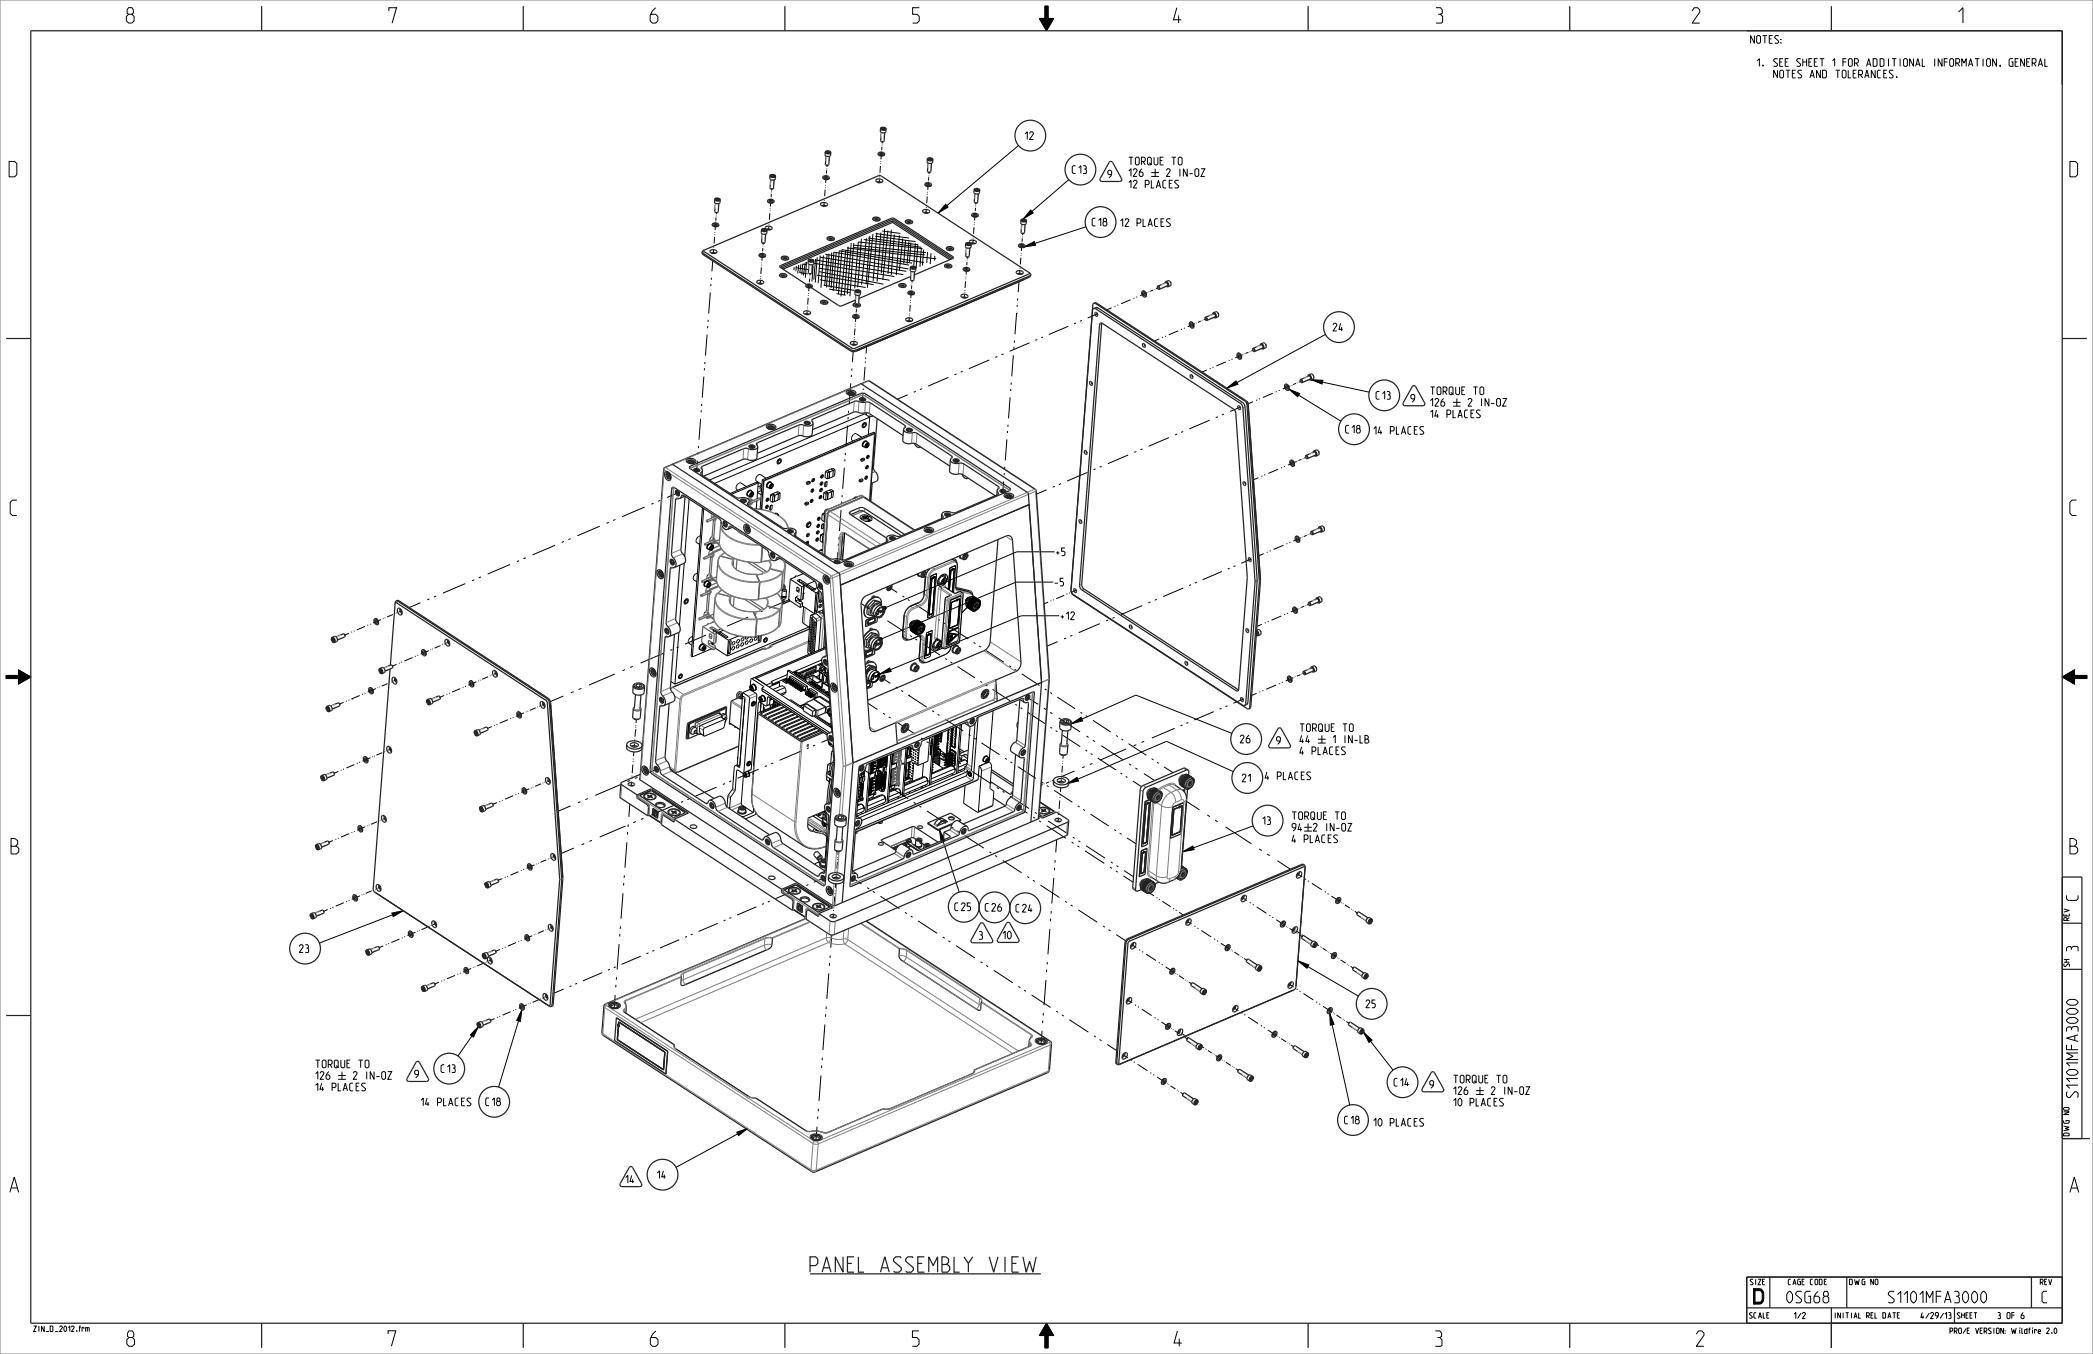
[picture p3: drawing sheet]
<svg xmlns="http://www.w3.org/2000/svg" width="864mm" height="559mm" viewBox="0 0 864 559" stroke-linecap="round" stroke-linejoin="round" font-family="sans-serif">
<defs><g id="words">
<g font-size="8.3">
<text x="52.2" y="9.5">8</text>
<text x="160.5" y="9.5">7</text>
<text x="268.3" y="9.5">6</text>
<text x="376.4" y="9.5">5</text>
<text x="484.2" y="9.5">4</text>
<text x="592.3" y="9.5">3</text>
<text x="698.2" y="9.5">2</text>
<text x="807.5" y="9.5">1</text>
<text x="3.8" y="73">D</text>
<text x="854.1" y="73">D</text>
<text x="4.2" y="212.8">C</text>
<text x="854.1" y="212.7">C</text>
<text x="4.6" y="352.4">B</text>
<text x="854.1" y="352.4">B</text>
<text x="4.1" y="492.1">A</text>
<text x="854.1" y="492.1">A</text>
<text x="723.6" y="538.2">D</text>
<text x="52.3" y="555.6">8</text>
<text x="160.2" y="555.6">7</text>
<text x="268.3" y="555.6">6</text>
<text x="376.3" y="555.6">5</text>
<text x="484.5" y="555.6">4</text>
<text x="592" y="555.6">3</text>
<text x="699.9" y="555.6">2</text>
</g>
<text font-size="8.3" fill="#222" x="334.2" y="525">PANEL ASSEMBLY VIEW</text>
<g font-size="6.2">
<text x="857.4" y="371.3" transform="rotate(-90 857.4 371.3)">C</text>
<text x="857.4" y="392.8" transform="rotate(-90 857.4 392.8)">3</text>
<text x="857.4" y="455.7" transform="rotate(-90 857.4 455.7)">S1101MFA3000</text>
<text x="736.8" y="537.7">0SG68</text>
<text x="777.8" y="537.7">S1101MFA3000</text>
<text x="842.7" y="537.7">C</text>
</g>
<g font-size="4.1">
<text x="722.3" y="17.9">NOTES:</text>
<text x="723.7" y="27.4">1.</text>
<text x="731.8" y="27.4">SEE SHEET 1 FOR ADDITIONAL INFORMATION, GENERAL</text>
<text x="731.8" y="32.1">NOTES AND TOLERANCES.</text>
<text x="423" y="57.6">12</text>
<text x="442.4" y="71.6">C13</text>
<text x="465.7" y="68.1">TORQUE TO</text>
<text x="457.1" y="73.4">9</text>
<text x="465.7" y="77.6">12 PLACES</text>
<text x="450.6" y="93.2">C18</text>
<text x="462.3" y="93.5">12 PLACES</text>
<text x="550" y="136.6">24</text>
<text x="567.8" y="164.8">C13</text>
<text x="582.2" y="166">9</text>
<text x="590.2" y="162.9">TORQUE TO</text>
<text x="590.2" y="172.4">14 PLACES</text>
<text x="555.2" y="178.7">C18</text>
<text x="566.9" y="179.2">14 PLACES</text>
<text x="435.2" y="229.3">+5</text>
<text x="434.6" y="241.8">-5</text>
<text x="437.1" y="255.7">+12</text>
<text x="536.4" y="301.9">TORQUE TO</text>
<text x="511.7" y="306.6">26</text>
<text x="526.7" y="307.2">9</text>
<text x="536.4" y="311.4">4 PLACES</text>
<text x="512.5" y="322.7">21</text>
<text x="522" y="321.8">4 PLACES</text>
<text x="521" y="340.3">13</text>
<text x="532.5" y="338.2">TORQUE TO</text>
<text x="532.5" y="347.8">4 PLACES</text>
<text x="394" y="375.8">C25</text>
<text x="406.5" y="376.1">C26</text>
<text x="419.2" y="376.4">C24</text>
<text x="404" y="387.6">3</text>
<text x="413.8" y="387.5">10</text>
<text x="123.5" y="393.1">23</text>
<text x="563.6" y="415.9">25</text>
<text x="130.2" y="440.7">TORQUE TO</text>
<text x="182" y="442.6">C13</text>
<text x="171.1" y="444.9">9</text>
<text x="575.2" y="448.2">C14</text>
<text x="590" y="449.1">9</text>
<text x="599.8" y="446.9">TORQUE TO</text>
<text x="130.2" y="450.2">14 PLACES</text>
<text x="173.7" y="456.4">14 PLACES</text>
<text x="200.4" y="456.3">C18</text>
<text x="599.8" y="456.5">10 PLACES</text>
<text x="554.8" y="463.8">C18</text>
<text x="566.8" y="464.8">10 PLACES</text>
<text x="258.2" y="488.3">14</text>
<text x="271.2" y="486.4">14</text>
</g>
<g font-size="3.3">
<text x="740" y="544.2">1/2</text>
<text x="791.9" y="544.2">4/29/13</text>
<text x="824.2" y="544.2">3 OF 6</text>
</g>
<g font-size="3">
<text x="853.8" y="379.9" transform="rotate(-90 853.8 379.9)">REV</text>
<text x="853.9" y="398.9" transform="rotate(-90 853.9 398.9)">SH</text>
<text x="853.8" y="468.8" transform="rotate(-90 853.8 468.8)">DWG NO</text>
<text x="722" y="530.2">SIZE</text>
<text x="738.1" y="530.2">CAGE CODE</text>
<text x="763.1" y="530.2">DWG NO</text>
<text x="841.9" y="530.2">REV</text>
<text x="721.9" y="544">SCALE</text>
<text x="756.8" y="544">INITIAL REL DATE</text>
<text x="807.6" y="544">SHEET</text>
<text x="13.8" y="549.5">ZIN_D_2012.frm</text>
<text x="803.2" y="550.4">PRO/E VERSION:Wildfire 2.0</text>
</g>
</g></defs>
<g fill="none" stroke="#000" stroke-width=".41">
<path d="M431.2 2.5h1.2v5.1h2.3l-2.9 5.1-2.9-5.1h2.3zM364 59.6v.1M364 58.5v.7M318.3 79.5v.1M318.3 79.1v.1M318.4 78v.7M340.5 78.2l-.2 2.8M340.6 77.1l-.1 .3M340.6 76.3v.3M340.8 74.1l-.1 1.4M340.9 73l-.1 .6M340.9 72.4v.2"/>
<path d="M340.9 72v.2M341.1 70.3l-.1 1.3M341.1 69.7v.2M341.2 69.3l-.1 .2M341.2 68.3v.6M362.9 74l-.1 1.4M362.9 74h.1M362.9 72.9v.3M363 72.1v.3M363.3 68.5l-.2 2.8M363.4 67.4l-.1 .3M363.4 66.6v.2"/>
<path d="M363.6 64.4l-.1 1.3M363.7 63.2l-.1 .7M363.7 62.7v.1M363.8 62.3l-.1 .1M363.9 60.5l-.1 1.4M363.9 60v.1M382.7 79.2v.3M382.9 77l-.1 1.4M383 75.8l-.1 .7M383 75.3v.1M383.1 74.9v.1M383.2 73.2l-.1 1.3"/>
<path d="M383.2 72.6v.2M383.3 72.2v.2M383.4 71.2l-.1 .6M420.3 60.1l-33.3 27.8M441 74.1l-18.8 16.3M294.8 97.7l-.2 2.8M294.9 96.6v.3M295 95.8v.3M295.2 93.6l-.1 1.4M295.3 92.4l-.1 .7M295.3 91.9v.1M295.3 91.5v.1"/>
<path d="M295.5 89.8l-.1 1.3M295.5 89.2v.2M295.5 88.8v.2M295.6 87.8v.6M317.2 93.5l-.1 1.4M317.2 93.5h.1M317.3 92.4v.3M317.4 91.6v.2M317.7 88l-.3 2.7M317.7 86.9v.3M317.8 86.1v.2M318 83.8l-.1 1.4"/>
<path d="M318.1 82.7l-.1 .7M318.1 82.2v.1M318.1 81.8v.1M318.3 80l-.1 1.4M340 83.7l-.1 1.4M340 83.7h.1M340.1 82.6v.3M340.2 81.8v.3M382.2 86.6l-.1 1.4M382.3 85.5l-.1 .3M382.3 84.7v.3M382.6 81.1l-.2 2.8"/>
<path d="M382.7 80v.3M390.2 84.3l1 1.2-4.2 2.4zM401.5 99.2h.1M401.5 99.2l-.1 1.4M401.6 98.1l-.1 .3M401.6 97.3v.3M401.9 93.7l-.2 2.8M402 92.6v.3M402.1 91.8l-.1 .3M402.2 89.6l-.1 1.4M402.3 88.4v.7M402.4 87.9l-.1 .1"/>
<path d="M402.4 87.5v.1M402.5 85.8l-.1 1.3M402.6 85.2l-.1 .2M402.6 84.8v.2M402.7 83.8l-.1 .6M421.8 98.4l-.1 1.3M421.9 97.9v.1M421.9 97.5v.1M422 96.4l-.1 .7M425.3 86.7l1 1.2-4.1 2.5zM448.1 93.6l-25.6 8.3M293.3 117.2v.9"/>
<path d="M293.5 114.6v.9M294.1 107.7l-.4 4.3M294.4 103.2l-.1 1.4M294.5 102.1v.3M294.6 101.3l-.1 .3M313.7 115.8h.1M313.7 115.8l-.1 1.4M313.8 114.7v.3M313.9 113.9v.3M314.2 110.3l-.3 2.8M314.2 109.2v.3M314.3 108.4v.3"/>
<path d="M314.5 106.2l-.1 1.4M314.6 105l-.1 .7M314.6 104.5v.1M314.6 104.1v.1M314.8 102.4l-.1 1.3M314.8 101.8v.2M314.8 101.4v.2M314.9 100.4v.6M333.8 118.8l-.1 1.4M333.9 117.7l-.1 .6M333.9 117.1v.2M333.9 116.7v.2"/>
<path d="M334.1 115l-.1 1.3M334.1 114.5v.1M334.1 114.1v.1M334.2 113v.7M376.1 119.6v.1M376.2 117.9l-.1 1.3M376.2 117.3v.2M376.3 116.9v.2M376.4 115.9l-.1 .6M398.1 119.7v.2M398.4 116.1l-.2 2.7M398.5 115v.3"/>
<path d="M398.6 114.2l-.1 .2M398.7 112l-.1 1.3M398.8 110.8v.7M398.8 110.3v.1M398.9 109.9v.1M399 108.1l-.1 1.4M399.1 107.6l-.1 .1M399.1 107.2v.1M399.2 106.1l-.1 .7M420.5 116.2l-.4 4.4M420.8 111.9l-.1 1.3M420.8 111.9h.1"/>
<path d="M420.9 110.8v.2M420.9 109.9v.3M421.2 106.4l-.2 2.7M421.3 105.2v.3M421.4 104.4l-.1 .3M421.5 102.2l-.1 1.4M421.6 101.1v.6M421.7 100.5v.2M421.7 100.1v.2M422.5 101.9l4.3-2.2 .5 1.5zM475.8 119.7l-1.2 .5M475.8 119.7h.1"/>
<path d="M476.3 119.5h-.1M476.7 119.3l-.2 .1M477.6 118.9l-.6 .3M291.7 138.1l-.6 8.7M292 134.6l-.1 .9M292.2 132l-.1 .9M293.1 120.7l-.7 8.7M333 128.5l-.1 1.3M333.1 127.4v.2M333.2 126.5v.3M333.5 123l-.2 2.7M333.6 121.8l-.1 .3"/>
<path d="M333.6 121v.3M352.4 140v.2M352.5 139.1v.3M352.8 135.6l-.2 2.7M352.9 134.5l-.1 .2M352.9 133.6v.3M353.1 131.4l-.1 1.4M353.2 130.3l-.1 .6M353.2 129.7v.2M353.3 129.3l-.1 .2M353.4 127.6l-.1 1.3M353.4 127.1v.1"/>
<path d="M353.5 126.7l-.1 .1M353.5 125.6v.7M375.2 131.3h.1M375.2 131.3l-.1 1.4M375.3 130.2l-.1 .3M375.3 129.4v.3M375.6 125.8l-.2 2.8M375.7 124.7v.3M375.7 123.9v.3M375.9 121.7l-.1 1.4M376 120.5l-.1 .7M376 120v.1"/>
<path d="M398 121.6l-.1 1.4M398.1 120.5l-.1 .3M419.5 129.3h.1M419.5 129.3l-.7 8.6M419.7 125.8v.8M419.9 123.2v.8M430.4 139.1l-.8 .3M440.8 134.7l-8 3.4M444 133.3l-.8 .3M446.4 132.3l-.8 .3M452.8 129.5l-4 1.7M458.7 127l-2 .9"/>
<path d="M458.7 127h.1M460.2 126.4l-.4 .1M461.4 125.9l-.4 .1M466.5 123.7l-3.9 1.7M466.5 123.7h.1M468.1 123l-.4 .2M469.2 122.5l-.4 .2M472.4 121.2l-2 .8M473.4 120.7l-.6 .3M473.4 120.7h.1M473.9 120.5l-.1 .1M474.3 120.4h-.2"/>
<path d="M478.3 139.9l-1.9 .8M478.3 139.9h.1M479.9 139.2l-.4 .2M481.1 138.7l-.4 .2M486.1 136.5l-3.9 1.7M486.1 136.5h.1M487.7 135.9l-.4 .1M488.9 135.4l-.4 .1M492 134l-2 .9M493.1 133.6l-.6 .2M493.6 133.4h-.2M493.9 133.2l-.1 .1"/>
<path d="M495.5 132.5l-1.2 .5M496 132.3l-.2 .1M496.3 132.2h-.1M497.3 131.8l-.6 .2M546.9 138l-40.7 22.2M290.4 155.4l-.7 8.7M290.7 152l-.1 .8M290.9 149.4l-.1 .8M351 158.2l-.6 8.7M351.3 154.7l-.1 .9M351.5 152.1l-.1 .9M352 145.1l-.3 4.4"/>
<path d="M352.4 141.1l-.2 1.4M352.4 141.1h.1M356.4 158.7l-.1 .6M356.9 151.4l-.4 5.6M357.1 149.2l-.1 .6M357.2 147.5v.6M357.6 143.1l-.3 2.8M391.3 155.8l-8.4 3.6M394.7 154.3l-.8 .4M397.2 153.2l-.8 .4M408.2 148.6h.1M408.2 148.6l-8.4 3.6"/>
<path d="M411.5 147.1l-.8 .4M414.1 146.1l-.9 .3M417.3 157.9l-.1 .9M418.1 146.6l-.6 8.7M418.4 143.1l-.1 .9M418.6 140.5l-.1 .9M420.8 143.2h.1M424.8 141.5l-8.2 3.5M424.8 141.5h.1M428 140.1l-.8 .4M450.6 158v.1M498 152.7l-2 .8"/>
<path d="M498 152.7h.1M499.5 152l-.4 .2M500.7 151.5l-.4 .2M505.8 149.4l-3.9 1.6M505.8 149.4h.1M507.3 148.7l-.3 .2M508.5 148.2l-.4 .2M511.7 146.9l-2 .8M512.7 146.4l-.6 .2M512.7 146.4h.1M513.2 146.2h-.1M513.6 146l-.2 .1"/>
<path d="M515.1 145.4l-1.2 .5M515.1 145.4h.1M515.6 145.2h-.1M516 145l-.2 .1M516.9 144.6l-.6 .3M531.3 159.7l-2 .9M532.4 159.2l-.6 .3M532.4 159.2h.1M532.8 159l-.1 .1M533.2 158.9h-.1M534.8 158.2l-1.2 .5M534.8 158.2h.1"/>
<path d="M535.2 158l-.1 .1M535.6 157.8l-.1 .1M536.6 157.4l-.6 .3M541 156.7l4.8 .2-.3 1.6zM541 156.7l23.9 5.1M289.1 172.8l-.7 8.7M289.3 169.3v.9M289.5 166.7v.9M349.7 175.6l-.7 8.7M350 172.1l-.1 .9M350.2 169.5l-.1 .9M356.1 162.6l-.3 2.8"/>
<path d="M356.2 160.4v.5M374.5 162.9l-4.2 1.8M374.5 162.9h.1M377.9 161.5l-.9 .4M380.4 160.4l-.8 .4M415.7 177.9v.8M415.9 175.3v.8M416.8 164l-.7 8.7M417.1 160.5l-.1 .9M485.7 179.2l-.9 .3M488.2 178.1l-.8 .3M499.1 173.4l-8.4 3.6"/>
<path d="M502.5 172l-.8 .3M505 170.9l-.8 .4M506.2 160.2l3.8-3 .7 1.4zM511.7 168l-4.2 1.8M517 165.8l-2 .8M518.7 165.1l-.4 .2M519.9 164.6l-.4 .1M525.2 162.3l-4.1 1.7M526.8 161.6l-.4 .2M528 161.1l-.4 .2M531.8 160.6l4.4 1.8-.8 1.4zM531.8 160.6l21.5 13.2"/>
<path d="M287.8 190.2l-.4 4.3M288 186.7v.9M288.2 184.1v.9M348.4 193l-.7 8.7M348.6 189.5v.9M348.8 186.9v.9M414.1 198.7l-.3 4.3M414.1 198.7h.1M414.4 195.2l-.1 .9M414.6 192.6l-.1 .9M415.5 181.3l-.7 8.7M437.7 199.6l-.8 .4"/>
<path d="M448.7 195l-8.4 3.5M452 193.5l-.8 .4M454.6 192.4l-.9 .4M465.5 187.8l-8.4 3.6M468.9 186.3l-.9 .4M471.4 185.3l-.9 .3M482.3 180.6l-8.4 3.6M519.2 197.1l-2 .9M519.2 197.1h.1M520.9 196.4l-.4 .2M522.1 195.9l-.4 .2M527.4 193.7l-4.1 1.7"/>
<path d="M529 193l-.4 .1M530.2 192.4l-.4 .2M533.5 191l-2.1 .9M534.6 190.6h.1M534.6 190.6l-.6 .2M535 190.4h-.1M535.4 190.2l-.1 .1M536.9 189.6l-1.1 .5M536.9 189.6h.1M537.4 189.4h-.1M537.8 189.2l-.1 .1M538.7 188.8l-.6 .3"/>
<path d="M247.5 217.2l-9.3 3.9M251.2 215.6l-.9 .4M254 214.4l-1 .4M266 209.3l-9.3 3.9M269.7 207.7l-.9 .4M272.4 206.5l-.9 .4M279.8 203.3l-4.6 2M347 210.4l-.6 8.8M347.3 207l-.1 .8M347.5 204.3l-.1 .9M431.9 202.1l-4.2 1.8M435.2 200.7l-.8 .4"/>
<path d="M446.1 215.1h.1M446.3 215l-.2 .1M195.7 239.3l-.9 .4M198.5 238.1l-1 .4M210.5 233l-9.3 3.9M214.2 231.4l-.9 .4M217 230.2l-1 .4M229 225.1l-9.3 3.9M232.7 223.5l-.9 .4M235.5 222.3l-1 .4M345.7 227.9l-.3 4.3M346 224.4l-.1 .8"/>
<path d="M346.2 221.8l-.1 .8M435.2 227.7h-15.7l-53.9 23M504.2 235.9l-8 3.4M507.4 234.5l-.8 .3M509.8 233.5l-.8 .3M516.1 230.8l-4 1.7M521.4 228.5l-2 .9M521.4 228.5h.1M523.1 227.8l-.4 .2M524.3 227.3l-.4 .2M529.6 225l-4.1 1.8M531.2 224.3l-.4 .2"/>
<path d="M532.4 223.8l-.4 .2M535.7 222.4l-2.1 .9M536.7 222l-.6 .2M537.2 221.8h-.1M537.6 221.6l-.1 .1M539.1 220.9l-1.2 .6M539.6 220.7l-.1 .1M540 220.6h-.1M540.9 220.2l-.6 .2M150.6 258.5l-3.3 1.4M151.9 258l-.3 .1M152.9 257.5l-.3 .2"/>
<path d="M153.9 257.1h.1M155.6 256.4l-1.7 .7M157.3 255.7l-1.3 .5M158.2 255.3l-.2 .1M159 255l-.3 .1M162.1 253.6l-2.4 1M163.1 253.2l-.3 .1M163.8 252.9l-.2 .1M165.7 252.1l-1.2 .5M173.5 248.8l-4.6 1.9M177.2 247.2l-.9 .4M180 246l-1 .4"/>
<path d="M182.7 244.8h.1M192 240.9l-9.3 3.9M297.4 259.5l-.9 .4M308.6 254.7l-8.6 3.7M312.1 253.3l-.9 .3M314.7 252.1l-.9 .4M326 247.3l-8.7 3.7M329.4 245.9l-.8 .3M332 244.7l-.8 .4M339 241.8l-4.4 1.8M355.3 249.1l3.6 2.3M361.1 252.9l.7 .4"/>
<path d="M363.3 254.3l.7 .4M364.2 250.6l.5-.4 .7 .2 .3 .6-.3 .6-.7 .2-.5-.5zM366.2 256.2l7.2 4.7M366.5 242.1l3.7 2.4M372.4 246l.7 .4M374.6 247.4l.7 .5M377.5 249.3l7.4 4.8M387.1 255.6l.7 .4M389.3 257l.7 .5M392.2 258.9l7.3 4.8M432.5 248.5l-1.7 .7M433.8 247.9l-.3 .2"/>
<path d="M434.6 240.2h-15.4l-55.2 23.4M434.8 247.5l-.3 .2M437.1 254.1h-15.7l-58.4 24.1M439.1 245.7l-3.3 1.4M440.4 245.1l-.3 .1M441.4 244.7l-.3 .1M444.1 243.6l-1.7 .7M453.8 257.4l-8.7 3.7M457.3 255.9l-.9 .4M459.9 254.8l-.9 .3M466.7 258.7h.1M467 258.5l-.4 .2"/>
<path d="M471.2 249.9l-8.7 3.8M474.7 248.5l-.9 .3M477.3 247.3l-.9 .4M484.3 244.4h.1M488.3 242.7l-8.4 3.5M491.4 241.3l-.8 .3M493.8 240.3l-.8 .3M520.7 257.7l-2 .8M522.3 257l-.4 .1M523.5 256.5l-.4 .1M528.7 254.2l-4 1.7M530.3 253.6l-.4 .1"/>
<path d="M531.4 253l-.4 .2M534.6 251.7l-2 .8M535.7 251.2l-.6 .3M536.2 251l-.1 .1M536.6 250.9h-.2M538.1 250.2l-1.2 .5M538.6 250h-.1M539 249.8l-.2 .1M539.9 249.4l-.6 .3M2.5 278.8h5.1v-2.3l5.1 2.9-5.1 2.9v-2.3h-5.1zM144 261.4l-1.7 .7M145.3 260.8l-.3 .1"/>
<path d="M146.3 260.4l-.3 .1M163.6 274.2l-1.6 .7M164.9 273.6l-.3 .2M165.9 273.2l-.3 .1M170.2 271.4l-3.3 1.4M171.6 270.8l-.4 .1M172.6 270.4l-.4 .1M175.2 269.2l-1.6 .7M176.9 268.5l-1.2 .5M177.9 268.1l-.3 .1M178.6 267.8l-.2 .1M181.7 266.5l-2.4 1"/>
<path d="M182.7 266l-.2 .1M183.4 265.7l-.2 .1M185.4 264.9l-1.2 .5M201.4 279.3l-2.4 1M202.4 278.9l-.3 .1M203.1 278.6l-.3 .1M205 277.7l-1.2 .6M253.7 278.2l-10.7 4.5M257.9 276.4l-1.1 .4M261.1 275l-1.1 .5M269.6 271.4h.1M274 269.5l-9.7 4.2"/>
<path d="M277.4 268.1l-.8 .3M280 266.9l-.8 .4M291.3 262.1l-8.7 3.7M294.8 260.7l-.9 .3M362.5 263.5l.6-.4 .7 .2 .3 .6-.3 .6-.7 .2-.6-.5zM363 278.2l4.1-2.5 .6 1.4zM363.6 279.6l3.8 2.4M375.6 262.3l.7 .5M377.7 263.7l.7 .5M380.6 265.6l7.2 4.7M390 271.8l.7 .4M392.2 273.2l.7 .4"/>
<path d="M395.1 275.1l7.2 4.7M401.8 265.2l.7 .4M404 266.6l.7 .5M406.9 268.5l7.3 4.8M416.4 274.8l.8 .4M418.6 276.2l.8 .5M421.6 278.1l7.3 4.8M436.4 264.8l-4.4 1.9M439.9 263.3l-.9 .4M442.5 262.2l-.9 .4M533.7 279.7l-.8 .3M533.7 279.7h.1"/>
<path d="M534.2 279.4l-.1 .1M534.7 279.2l-.2 .1M536.6 278.4l-1.5 .7M536.6 278.4h.1M537.1 278.2l-.1 .1M537.6 278l-.2 .1M538.7 277.5l-.7 .3M850.9 279.4l5.1-2.9v2.3h5.1v1.2h-5.1v2.3zM141.8 289.9l-1.7 .7M143.1 289.3l-.3 .1M144.1 288.9l-.3 .1M145.1 288.5h.1"/>
<path d="M148.4 287l-3.3 1.5M149.7 286.5l-.3 .1M150.7 286l-.3 .2M151.7 285.6h.1M153.4 284.9l-1.7 .7M155.1 284.2l-1.2 .5M156 283.8l-.2 .1M156.8 283.5l-.3 .1M159.9 282.1l-2.4 1.1M160.9 281.7l-.3 .1M161.6 281.4l-.2 .1M163.6 280.6l-1.3 .5"/>
<path d="M183.3 287l-1.7 .7M184.6 286.5l-.3 .1M185.6 286l-.4 .2M189.9 284.2l-3.3 1.4M191.2 283.6l-.3 .2M192.2 283.2l-.3 .1M194.9 282.1l-1.7 .7M196.6 281.4l-1.3 .5M197.5 280.9l-.2 .1M198.2 280.6l-.2 .1M202.9 299.9l-1.7 .7M204.2 299.3l-.3 .1"/>
<path d="M205.2 298.9l-.3 .1M209.5 297l-3.3 1.4M210.9 296.5l-.4 .1M211.9 296l-.4 .2M214.5 294.9l-1.6 .7M216.2 294.2l-1.2 .5M217.2 293.8l-.3 .1M217.9 293.5l-.2 .1M221 292.1l-2.4 1.1M222 291.7l-.2 .1M222.7 291.4l-.2 .1M224.7 290.6l-1.2 .5"/>
<path d="M232.4 287.3l-5.3 2.3M236.6 285.5l-1 .4M239.8 284.1l-1 .5M262.4 299.2v.3M262.6 297l-.2 1.4M333.7 281.4l-.1 .4 3.9 2.5M333.7 281.4l3.8 2.6M333.7 281.4l1.1-.5 3.9 2.6M334.8 281.6h.1M334.9 281.3l-.1 .3M335 281.3l-.7 .2 3.2 2.1 .5-.3M335 281.3v.2"/>
<path d="M335 281.3l.3 .6M335.2 281.5l-.6 .2M335.3 281.5l-.1 .4M335.5 281.5l-.1 .3M335.5 281.5v.2M335.5 281.5l-.8 .3M335.5 281.7v.1M335.5 281.7l.2 .4M335.6 281.7l-.6 .3M335.7 281.8l-.1 .4M335.9 281.8v.3M335.9 281.8v.2"/>
<path d="M335.9 281.8l-.8 .2M335.9 282v.1M335.9 282l.2 .4M336 282l-.6 .3M336.1 282.1v.3M336.3 282.1v.3M336.3 282.1v.1M336.3 282.1l-.8 .2M336.3 282.2l-.4 .3M336.3 282.2l.3 .2M336.5 282.3v.4M336.7 282.3v.3"/>
<path d="M336.7 282.3l.1 .2M336.7 282.3l-.8 .3M336.8 282.5l.2 .5M336.8 282.6l-.5 .2M336.9 282.6v.4M337.1 282.6v.3M337.1 282.6l.3 .6M337.1 282.6l-.7 .3M337.3 282.8l-.6 .3M337.3 282.9v.4M337.5 284.3l.5-.2-.1 .5M337.5 284v.3"/>
<path d="M337.5 282.9v.3M337.5 282.9l.1 .2M337.5 282.9l-.7 .2M337.6 283.1l-.5 .2M337.6 283.1l.2 .4M337.8 284.2l.1 .4M337.8 283.2l-.1 .3M338 283.2l-.1 .2M338 283.2v.1M338 283.2l-.8 .2M338 283.3v.1M338.7 283.5l-.8 1.1"/>
<path d="M338.7 283.5l-1.2 .5M358.1 290.2l3.9 2.6M364.4 294.3l.8 .5M366.7 295.9l.8 .5M369.6 283.5l.8 .5M369.8 297.9l7.9 5.1M371.9 285l.7 .5M374.9 286.9h.1M374.9 286.9l7.5 4.9M384.7 293.3l.7 .5M386.9 294.8l.8 .5M389.9 296.7l7.5 5"/>
<path d="M404.5 281.2l.7 .5M406.7 282.6l.7 .5M409.5 284.5l7.3 4.7M418.9 290.7l.8 .4M421.1 292.1l.7 .4M423.7 287.7l4.4 2.9M424 294l7.2 4.7M428.1 290.6h.1M430.7 292.3l.9 .5M431.1 284.3l.8 .5M433.3 285.8l.8 .5M433.3 294l.9 .6"/>
<path d="M436.3 287.7l7.3 4.8M436.9 296.3l8.7 5.7M442 298.7l4.1-2.6 .6 1.4zM442 298.7l26.7-11.8 39.6 15.8M445.8 293.9l.7 .5M448 295.4l.8 .5M451 297.3l7.3 4.8M487.9 299.2l-.8 .4M490.3 298.2l-.8 .3M500.8 293.7l-8.1 3.4M504 292.3l-.8 .4M506.5 291.3l-.9 .3"/>
<path d="M512.9 288.5l-4 1.8M518.5 286.2l-2 .8M520.1 285.5l-.4 .2M521.3 285l-.4 .1M526.5 282.7l-4 1.8M528.1 282.1l-.4 .1M529.3 281.6l-.4 .1M532.5 280.2l-2 .8M139.6 318.4l-1.7 .7M140.9 317.8l-.3 .2M141.9 317.4l-.3 .1M142.9 317h.1"/>
<path d="M146.2 315.5l-3.3 1.5M147.6 315l-.4 .1M148.6 314.6l-.4 .1M149.5 314.1h.1M151.2 313.4l-1.7 .7M152.9 312.7l-1.2 .5M153.9 312.3l-.3 .1M154.6 312l-.3 .1M157.7 310.6l-2.4 1.1M158.7 310.2l-.2 .1M159.4 309.9l-.2 .1M161.4 309.1l-1.2 .5"/>
<path d="M261.1 315.6l-.2 3.5M261.2 314.2v.3M261.3 313.1v.4M261.5 310.3l-.1 1.8M261.8 306.9l-.1 1.4M261.8 306.9h.1M261.9 305.8v.3M261.9 304.9v.3M262.2 301.2h.1M262.2 301.2l-.2 2.9M262.3 300.1v.3M271.2 317.3l-5.1 2.2"/>
<path d="M313 317.5l-8.7 3.7M316.4 316l-.8 .4M319 314.9l-.8 .4M330.3 310.1l-8.7 3.7M333.7 308.6l-.8 .4M336.3 307.5l-.8 .4M343.3 304.5l-4.4 1.9M355.2 316.9l3.9 2.5M380 304.6l.8 .5M382.4 306.1l.8 .5M385.5 308.1l7.8 5.2M395.7 314.8l.8 .5"/>
<path d="M398 316.3l.8 .5M399.7 303.1l.7 .5M401.2 318.4l7.8 5.1M401.9 304.6l.8 .5M404.9 306.6l7.5 4.9M414.7 312.9l.7 .5M416.9 314.4l.8 .5M419.9 316.4l7.6 4.9M433.4 300.1l.7 .5M435.6 301.5l.7 .5M438.1 319.7v.3M438.4 316l-.3 2.8"/>
<path d="M438.4 314.9v.2M438.5 303.4l7.2 4.7M438.5 314v.3M438.7 311.7l-.1 1.5M443.3 318.2l-5.3 2.3v.3M443.3 318.2h.1M447.6 316.4l-1.1 .5M447.9 309.6l.7 .4M448.3 303.8l.9 .5M450 311l.8 .4M450.8 315.1l-1.1 .4M450.9 305.5l.9 .6"/>
<path d="M452.9 312.9l7.3 4.7M454.4 307.8l8.8 5.7M460.2 317.6h.1M460.5 303.5l.7 .5M462.3 319l.8 .5M462.7 305l.7 .5M464.6 309.1l-10.6 4.6M464.6 309.1h.1M465.6 306.9l7.4 4.8M465.9 315.2l.8 .6M468.5 317l.9 .5M468.9 307.3l-1.1 .5"/>
<path d="M472 319.3l4.4 2.8M472.1 306l-1.1 .4M475.2 313.1l.7 .5M477.4 314.6l.7 .5M480.3 316.5l3.7 2.4M480.6 302.3h.1M484.7 300.6l-9.4 4M508.9 318.4l-27.6-12.4-41 17.4M155.5 339.1l-2.4 1.1M156.5 338.7l-.2 .1M157.2 338.4l-.2 .1M159.2 337.6l-1.2 .5"/>
<path d="M205.1 331.2l-1.7 .7M206.4 330.7l-.3 .1M207.4 330.2l-.3 .2M211.7 328.4l-3.3 1.4M213 327.8l-.3 .2M214 327.4l-.3 .1M215 327h.1M216.7 326.3l-1.7 .7M218.4 325.5l-1.2 .6M219.3 325.1l-.2 .1M220.1 324.8l-.3 .1M223.2 323.5l-2.4 1"/>
<path d="M224.2 323.1l-.3 .1M224.9 322.8l-.2 .1M226.9 321.9l-1.3 .5M235.4 332.6l-5.1 2.2M239.5 330.9l-1 .4M242.6 329.6l-1.1 .4M255.9 323.9l-10.3 4.4M259.9 331.8l-.4 5.3M260 322.1l-1.1 .5M260.6 322.6l-.2 1.7M260.7 321.2v.3M260.8 320.1l-.1 .4"/>
<path d="M262.3 339.1l-1 .4M263 320.8l-1 .5M265.5 337.7l-1 .5M268.7 336.4h.1M274 334.1h.1M278.4 332.2l-9.7 4.2M281.8 330.8l-.8 .3M284.4 329.7l-.8 .3M295.7 324.9l-8.7 3.7M299.1 323.4l-.8 .4M301.7 322.3l-.8 .3M361.4 320.9l.8 .5"/>
<path d="M363.8 322.5l.7 .5M366.9 324.5l7.8 5.1M377 331.1l.8 .5M379.4 332.7l.7 .5M382.5 334.7l7.8 5.1M411.3 325l.8 .5M413.7 326.6l.8 .5M416.8 328.6l7.8 5.1M420 333l4 2.6M426.3 337.2l.8 .5M427 335.2l.8 .6M428.7 338.7l.8 .6"/>
<path d="M429.3 336.8l.8 .5M429.7 322.7l.8 .5M430.2 323.8l-.6 .3M430.2 323.8h.1M430.8 323.6h-.2M431.1 323.4l-.1 .1M432 324.2l.7 .5M432.5 338.8l7.8 5.1M432.8 322.7l-1.3 .6M433.3 322.5l-.1 .1M433.7 322.3l-.1 .1M434.7 321.9l-.6 .3"/>
<path d="M435 326.2l7.5 4.9M436.7 337.4l-.1 1.7M436.8 336v.3M436.9 334.9v.4M437.3 330.3l-.3 3.6M437.4 328.9l-.1 .4M437.4 327.9v.3M437.7 325.1l-.2 1.7M437.9 321.7l-.1 1.4M440.3 323.4l4.1-2.6 .6 1.5zM444.7 332.6l.8 .5M447 334l.7 .5"/>
<path d="M450 336l7.5 4.9M464.5 320.4l.7 .5M467.4 322.3l3.6 2.4M489.6 330.7l5.3 3.5M494.9 334.2h.1M498.2 336.3l1 .7M501.4 338.4l1 .7M536.3 339.8l-.7 2.5h1.6M539.7 339.8v3.2M547.4 339.8v3.2M550.4 339.8v3.2l-1.5-3.2v3.2M554.1 339.8h.7l.4 .5v2.3l-.4 .4h-.7l-.5-.4v-2.3z"/>
<path d="M556.1 339.8h1.6l-1.6 3.2h1.6M137.4 346.9l-1.7 .7M138.7 346.3l-.3 .2M139.7 345.9l-.3 .1M144 344l-3.3 1.5M145.4 343.5l-.4 .1M146.4 343.1l-.4 .1M147.4 342.6h.1M149 341.9l-1.6 .7M150.7 341.2l-1.2 .5M151.7 340.8l-.3 .1M152.4 340.5l-.2 .1"/>
<path d="M213.9 359.8l-3.3 1.4M215.2 359.2l-.3 .1M216.2 358.8l-.3 .1M217.2 358.3h.1M218.9 357.6l-1.7 .7M220.6 356.9l-1.2 .5M221.5 356.5l-.2 .1M222.3 356.2l-.3 .1M225.4 354.9l-2.4 1M226.4 354.4l-.3 .1M227.1 354.1l-.2 .1M229 353.3l-1.2 .5"/>
<path d="M236.8 350l-5.3 2.3M241.1 348.2l-1.1 .4M244.3 346.8l-1.1 .5M258.1 340.9l-10.7 4.5M258.7 347.6l-.8 10.5M259 343.4l-.1 1M259.2 340.2l-.1 1.1M345.2 359.3v.3M345.5 355.6l-.2 2.9M345.6 354.5v.3M345.7 353.7l-.1 .2M345.8 351.4l-.1 1.4"/>
<path d="M387.6 342.4l2.2 4.3-1.5 .5zM387.6 342.4l8.2 25.8M392.6 341.3l.8 .5M395 342.9l.8 .5M398.1 344.9l7.8 5.1M408.2 351.5l.8 .5M410.6 353.1l.8 .5M413.7 355.1l7.8 5.1M431.9 340.8l7.9 5.2M435.1 358.1l-.1 1.1M435.4 355l-.1 1M436 346.5l-.4 5.3"/>
<path d="M442.2 347.5l.8 .6M442.7 345.5l.7 .5M444.6 349.1l.8 .5M445 347l.8 .5M447.7 351.2l8 5.1M448.1 349.1l7.9 5.1M458 357.9l.8 .5M458.3 355.7l.8 .5M459.7 342.4l.8 .5M460.4 359.4l.8 .6M460.7 357.2l.7 .6M462 343.8l.7 .5"/>
<path d="M463.8 359.3l3.9 2.5M465 345.8h.1M465 345.8l3.7 2.5M488 351.5l4.2-2.4 .5 1.5zM505.7 341.2l10.7 7M517.1 340.9l-29.1 10.6M519.6 350.3l1 .7M522.8 352.4l1.1 .7M527.1 355.2l5.3 3.5M534.6 341.6h-1l-.5-.4v-.9l.5-.5h.7l.4 .5-.2 1.8-.9 .9M536.7 341.4v1.6M538.1 341.4h3.2"/>
<path d="M538.1 343h3.2M541.8 340.5l.5-.7h.7l.4 .5v.4l-1.6 2.3h1.6M551.4 341.9h1.3M135.2 375.4l-1.6 .7M136.5 374.8l-.3 .2M137.5 374.4l-.3 .1M138.5 374h.1M141.9 372.6l-3.4 1.4M143.2 372l-.3 .1M144.2 371.6l-.4 .1M145.2 371.1h.1M146.8 370.4l-1.6 .7"/>
<path d="M148.5 369.7l-1.2 .5M149.5 369.3l-.3 .1M150.2 369l-.2 .1M153.4 367.6l-2.5 1.1M154.3 367.2l-.2 .1M155.1 366.9l-.3 .1M157 366.1l-1.2 .5M161.7 376.8l4.7-.9-4.2 2.4zM166.4 375.9l-34.6 13.3M207.3 362.6l-1.7 .7M208.6 362l-.3 .2M209.6 361.6l-.3 .1"/>
<path d="M210.6 361.2h.1M257.1 368.6l-.9 10.5M257.4 364.4l-.1 1.1M257.6 361.3l-.1 1M299.4 379.7l-.8 .3M301.7 378.7l-.8 .3M312.1 374.3l-8 3.4M315.2 372.9l-.7 .3M317.6 371.9l-.8 .3M328 367.5l-8 3.4M331.1 366.1l-.8 .4M333.5 365.1l-.8 .3"/>
<path d="M339.9 362.4l-4 1.7M343.9 377l-.2 1.8M344 375.6l-.1 .4M344.1 374.5l-.1 .4M344.4 370l-.3 3.5M344.5 368.6v.3M344.6 367.5v.4M344.8 364.7l-.1 1.8M345.1 361.3l-.1 1.4M345.2 360.2l-.1 .3M351.6 362.3l3.9 2.5M357.8 366.3l.8 .5"/>
<path d="M360.1 367.9l.8 .5M363.3 369.9l7.8 5.1M373.4 376.5l.8 .5M375.7 378.1l.8 .5M423.9 361.7l.7 .5M426.2 363.3l.8 .5M429.3 365.3l7.8 5.1M433.5 379.1l-.1 1.1M433.8 376l-.1 1M434.8 362.3l-.8 10.5M439.5 371.9l.8 .5M441.8 373.5l.8 .5"/>
<path d="M444.9 375.5l7.8 5.1M463.6 361.5l3.9 2.6M474.4 368.6l1.8 1.1M477.2 370.4l.3 .2M478.2 371.1l.4 .2M479.6 372l3.4 2.2M484.1 374.9l.3 .2M485.1 375.6l.4 .2M486.5 376.5l1.7 1.1M512.5 370.3l2 1.4M515.7 372.4l.4 .3M516.9 373.2l.4 .3"/>
<path d="M518.5 374.3l4.1 2.6M523.8 377.7l.4 .3M525 378.5l.4 .3M526.6 379.6l2 1.3M535.3 360.6l2 1.3M538.5 362.7l.4 .3M539.7 363.5l.4 .3M541.3 364.6l4.1 2.6M546.6 368l.4 .2M547.8 368.8l.4 .2M549.4 369.8l2 1.4M551.9 371.4l1 .7"/>
<path d="M553.5 372.5l.2 .1M554.1 372.9l.2 .1M554.9 373.4l2.1 1.4M557.6 375.2l.2 .1M558.2 375.6l.2 .1M559 376.1l1 .7M158.2 390.4l-1.7 .7M159.5 389.8l-.3 .2M160.5 389.4l-.3 .1M161.5 389h.1M164.8 387.5l-3.3 1.5M166.1 387l-.3 .1"/>
<path d="M167.1 386.6l-.3 .1M168.1 386.1h.1M169.8 385.4l-1.7 .7M171.5 384.7l-1.2 .5M172.4 384.3l-.2 .1M173.2 384l-.3 .1M176.3 382.6l-2.4 1.1M177.3 382.2l-.3 .1M178 381.9l-.2 .1M179.9 381.1l-1.2 .5M194.4 399.7l-1.2 .5M195.4 399.3l-.3 .1"/>
<path d="M196.1 399l-.2 .1M199.3 397.6l-2.5 1.1M200.2 397.2l-.2 .1M201 396.9l-.3 .1M202.9 396.1l-1.2 .5M206.3 391.9l-1.7 .7M207.6 391.3l-.3 .1M208.6 390.9l-.4 .1M212.9 389l-3.3 1.4M214.2 388.5l-.3 .1M215.2 388l-.3 .2M217.9 386.9l-1.7 .7"/>
<path d="M219.6 386.2l-1.3 .5M220.5 385.8l-.2 .1M221.2 385.5l-.2 .1M224.4 384.1l-2.4 1.1M225.4 383.7l-.3 .1M226.1 383.4l-.3 .1M228 382.6l-1.2 .5M254 399l-.7 .4M255.4 389.6l-.8 10.5M255.8 385.4l-.1 1.1M256 382.3l-.1 1M264.4 394.6l-8 3.4"/>
<path d="M267.6 393.3l-.8 .3M269.9 392.2l-.8 .4M280.3 387.8l-8 3.4M283.5 386.5l-.8 .3M285.8 385.5l-.8 .3M296.2 381l-8 3.4M342.3 397.5l-.1 1M342.5 394.3v1.1M343.2 385.9l-.4 5.2M378.9 380.1l7.8 5.1M389 386.7l.8 .5M391.3 388.2l.8 .6"/>
<path d="M394.5 390.3l7.8 5.1M404.6 396.9l.8 .5M406.9 398.4l.8 .5M432.1 397v1.1M433.2 383.3l-.8 10.6M455.1 382.1l.8 .5M457.4 383.7l.8 .5M460.5 385.7l4 2.6M466.8 389.8l2.1 1.3M470.1 391.9l.4 .3M471.3 392.7l.4 .3M472.9 393.8l4 2.6"/>
<path d="M478.1 397.2l.4 .3M479.4 398l.4 .3M481 399l2 1.4M489.6 380.1l2.1 1.3M492.9 382.2l.4 .2M494.1 383l.4 .2M495.7 384l4 2.7M501 387.5l.4 .2M502.2 388.3l.4 .2M503.8 389.3l2 1.3M506.2 390.9l1.1 .7M507.3 391.6h.1"/>
<path d="M507.9 392l.2 .1M508.5 392.4l.2 .1M509.3 392.9l2 1.3M511.3 394.2h.1M512 394.6l.2 .2M512.6 395l.2 .2M513.4 395.6l1 .6M529.1 381.2l1 .6M530.1 381.8h.1M530.7 382.2l.2 .2M531.3 382.6l.2 .2M532.1 383.2l2.1 1.3"/>
<path d="M533.5 383.3l.6 .4M534.1 383.7h.1M534.2 384.5h.1M534.4 383.9l.1 .1M534.7 384.1l.1 .1M534.8 384.9l.2 .1M535.1 384.4l1.1 .7M535.4 385.3l.2 .1M535.5 396.5l4.5 1.7-.8 1.4zM535.5 396.5l25 14.6M536.2 385.1h.1M536.2 385.8l1 .7"/>
<path d="M536.5 385.3l.1 .1M536.8 385.5l.1 .1M537.3 385.8l.5 .3M543.4 389.8l.8 .5M544.7 390.6l.1 .1M545.1 390.9l.2 .1M545.8 391.3l1.5 1.1M547.8 392.7l.2 .1M548.3 393l.1 .1M548.9 393.4l.8 .5M550.1 394.2l1 .6M551.8 395.2l.2 .2"/>
<path d="M552.4 395.6l.2 .2M553.2 396.2l2 1.3M555.8 397.9l.2 .1M556.4 398.3l.2 .1M557.3 398.8l1 .7M181.1 405.4l-1.6 .7M182.4 404.8l-.3 .2M183.4 404.4l-.3 .1M184.4 404h.1M187.8 402.5l-3.4 1.5M189.1 402l-.3 .1M190.1 401.6l-.4 .1"/>
<path d="M191.1 401.1h.1M192.7 400.4l-1.6 .7M205.4 419.8l-.3 .1M206.4 419.4l-.3 .1M210.7 417.5l-3.3 1.5M212 417l-.3 .1M213 416.5l-.3 .2M215.3 416.8l-.6 4.8-1.5-.5zM215.3 416.8l-9.6 31.8M215.7 415.4l-1.7 .7M217.4 414.7l-1.2 .5M218.3 414.3l-.2 .1"/>
<path d="M219.1 414l-.3 .1M222.2 412.6l-2.4 1.1M223.2 412.2l-.3 .1M223.9 411.9l-.2 .1M225.8 411.1l-1.2 .5M232.6 408.2l-4 1.7M235.8 406.8l-.8 .4M238.2 405.8l-.8 .4M248.5 401.4l-8 3.4M251.7 400.1l-.8 .3M253.8 410.6l-.4 5.3M254.2 406.4l-.1 1.1"/>
<path d="M254.4 403.3l-.1 1M340.7 418.6l-.1 1M340.9 415.4l-.1 1.1M342 401.7l-.8 10.5M342 401.7h.1M410.1 400.5l7.8 5.1M420.2 407.1l.8 .5M422.5 408.6l.8 .5M425.7 410.7l7.8 5.1M430.5 418.1l-.1 1M431.6 404.4l-.8 10.5M431.9 400.2l-.1 1"/>
<path d="M435.8 417.3l.8 .5M438.1 418.8l.8 .5M465.1 412.5l2 1.4M468.3 414.7l.4 .2M469.5 415.5l.4 .2M471.1 416.5l4.1 2.6M476.4 419.9l.4 .3M483.4 400.7l1.1 .6M484.5 401.3h.1M485.1 401.7l.2 .2M485.7 402.1l.2 .2M486.5 402.7l2 1.3"/>
<path d="M488.5 404h.1M489.1 404.4l.2 .1M489.8 404.8l.2 .1M490.6 405.3l1 .7M509 415.8l2 1.3M512.2 417.9l.4 .3M513.4 418.7l.4 .3M515 419.8l4.1 2.6M531.8 406.1l2 1.3M535 408.2l.4 .2M536.2 409l.4 .2M537.8 410l4.1 2.7"/>
<path d="M543.1 413.5l.4 .2M544.3 414.3l.4 .2M545.9 415.3l2 1.3M548.4 416.9l1 .7M548.7 418.3l1.8 4.5-1.6 .3zM548.7 418.3l8.2 37.7M549.4 417.6h.1M550 418l.2 .1M550.6 418.4l.2 .1M551.4 418.9l2.1 1.3M197.4 423.6l-2 4.4-1.3-.9zM197.4 423.6l-8.4 12.2"/>
<path d="M204.1 420.4l-1.7 .7M339.1 439.7l-.1 1M339.3 436.5l-.1 1.1M340.4 422.8l-.9 10.5M430 425.4l-.4 5.3M430.3 421.2l-.1 1.1M441.3 420.9l7.8 5.1M451.4 427.5l.8 .5M453.7 429l.8 .5M456.9 431l3.9 2.6M463.3 435.3l2.1 1.3M466.6 437.4l.4 .3"/>
<path d="M467.8 438.2l.4 .3M469.4 439.2l4 2.7M477.6 420.7l.4 .3M479.2 421.8l2 1.3M481.7 423.4l1 .7M482.7 424.1h.1M483.3 424.5l.2 .1M483.9 424.9l.2 .1M484.7 425.4l2.1 1.3M486.2 425.5l.5 .4M486.8 426.7h.1M487 426.1l.1 .1"/>
<path d="M487.3 426.3l.1 .1M487.4 427.1l.2 .2M487.8 426.6l1 .7M488 427.5l.2 .2M488.8 428.1l1 .6M489.1 427.5l.1 .1M489.5 427.7l.1 .1M489.9 428l.5 .3M496 432l.8 .5M497.3 432.8l.1 .1M497.8 433.1l.1 .1M498.4 433.5l1.6 1.1"/>
<path d="M500.4 434.9l.2 .1M500.9 435.2l.2 .1M501.5 435.6l.8 .5M502.8 436.4l1 .7M504.4 437.5l.2 .1M505 437.9l.2 .1M505.8 438.4l2.1 1.3M520.3 423.2l.4 .3M521.5 424l.4 .3M523.1 425l2 1.4M525.6 426.7l1 .6M527.2 427.7l.2 .2"/>
<path d="M527.8 428.1l.2 .2M528.6 428.7l2.1 1.3M531.3 430.4l.2 .1M531.9 430.8l.2 .1M532.7 431.3l1 .7M554.1 420.6l.2 .2M554.7 421l.2 .2M555.5 421.6l1 .6M562.6 426l3.5 3.2-1.2 1zM562.6 426l12.2 15.6M337.7 457.6l-.1 1.1M338.7 443.9l-.8 10.6"/>
<path d="M474.7 442.7l.4 .2M475.9 443.5l.4 .2M477.5 444.5l2 1.3M479.9 446.1l1.1 .7M481.6 447.2l.2 .1M482.2 447.6l.2 .1M483 448.1l2 1.4M485.6 449.9l.3 .1M486.3 450.3l.2 .1M487.1 450.8l1 .7M508.5 440.1l.2 .2M509.1 440.5l.2 .2"/>
<path d="M509.9 441.1l1 .6M851.5 457.4l.3-.3h1.6l.4 .8-.4 .3h-1.6zM304 467.3l4.5-1.6-3.8 3zM308.5 465.7l-29.5 16.1M337.1 465l-.4 5.3M337.4 460.8v1M774 527.9l.8 .4v1.6l-.3 .3-.8-.3v-1.6zM431.8 546.1l2.9 5.1h-2.3v5.1h-1.2v-5.1h-2.3z"/>
</g>
<g fill="#000">
<path d="M431.2 2.5h1.2v5.1h2.3l-2.9 5.1-2.9-5.1h2.3zM390.2 84.3l1 1.2-4.2 2.4zM425.3 86.7l1 1.2-4.1 2.5zM422.5 101.9l4.3-2.2 .5 1.5zM541 156.7l4.8 .2-.3 1.6zM506.2 160.2l3.8-3 .7 1.4zM531.8 160.6l4.4 1.8-.8 1.4zM364.2 250.6l.5-.4 .7 .2 .3 .6-.3 .6-.7 .2-.5-.5zM363 278.2l4.1-2.5 .6 1.4zM362.5 263.5l.6-.4 .7 .2 .3 .6-.3 .6-.7 .2-.6-.5zM850.9 279.4l5.1-2.9v2.3h5.1v1.2h-5.1v2.3zM2.5 278.8h5.1v-2.3l5.1 2.9-5.1 2.9v-2.3h-5.1z"/>
<path d="M442 298.7l4.1-2.6 .6 1.4zM440.3 323.4l4.1-2.6 .6 1.5zM387.6 342.4l2.2 4.3-1.5 .5zM488 351.5l4.2-2.4 .5 1.5zM161.7 376.8l4.7-.9-4.2 2.4zM535.5 396.5l4.5 1.7-.8 1.4zM215.3 416.8l-.6 4.8-1.5-.5zM548.7 418.3l1.8 4.5-1.6 .3zM197.4 423.6l-2 4.4-1.3-.9zM562.6 426l3.5 3.2-1.2 1zM304 467.3l4.5-1.6-3.8 3zM431.8 546.1l2.9 5.1h-2.3v5.1h-1.2v-5.1h-2.3z"/>
</g>
<g fill="none" stroke="#222" stroke-width=".51">
<path d="M12.7 12.7h838.2v533.4h-838.2zM107.9 2.5v10.2M215.9 2.5v10.2M323.8 2.5v10.2M539.8 2.5v10.2M647.7 2.5v10.2M755.6 2.5v10.2M2.5 139.7h10.2M850.9 139.7h10.2M357.1 258.6h.1M357.3 255.9l-.1 2.7M357.3 255.9l.1 .1"/>
<path d="M357.9 250.2l-.2 3.1 .8 .5M357.9 250.2l.8 .5M357.9 257.3h.1M358.2 256.6l-.3 .7M358.2 256.6h.1M358.2 256.6l.2 .5-.5 .2M358.2 256.4l.4 .7M358.5 253.8l2.4 .4M358.6 257.1h.1M358.7 250.7l-.2 3.1M359.1 259.5l-.2 .3M360.2 246.1l-.3 .3"/>
<path d="M360.4 247.7l-2.5 2.5M360.4 247.7l2.2 .5 .8 .5M360.4 247.7l.8 .5M361.1 254.4l-3.8 1.5M361.2 248.2l-2.5 2.5M361.2 248.2l2.2 .5M362 252.3l.7-.2-.6 1.6M362 254.9l-.1 1.7-4.7 2M362.1 253.7v.1M362.9 251.8h.1M362.9 251.8l-.9 .4M362.9 251.8l-.8 2"/>
<path d="M363.2 252.4l.1-.2-.1 .8M363.2 252.2v.2M363.2 253h.1M363.3 252l-.1 .2M363.3 252h.1M363.4 251.9v.1M363.4 248.7l-.1 1.2M363.4 252h-.1M363.4 252l-.2 1M363.5 252.6v.1M363.8 252l-.2 .7zM363.9 252.7h.1"/>
<path d="M363.9 252.6v.1M363.9 252.6h.1M364 251.9h.1M364 251.8v.1M364 251.8h.1M364.1 251.7h.1M364.1 251.7l-.1 .1M364.4 251.5h-.1M364.4 251.5h.1M364.4 251.5l-.3 .2M364.5 251.5h.1M364.5 251.6l.1 .1"/>
<path d="M364.5 251.8l-.6 .8M364.5 251.8l-.5 .8M364.5 251.7v.1M364.5 251.7h.1M364.5 251.6l-.5 .3M364.6 251.5h.1M364.6 252.3h.1M364.6 251.5l.1 .1M364.6 252.3l-.7 .4M364.7 251.7l-.6 .9 .5-.3M364.7 251.6v.1M340.6 264.6l-.2 2.6"/>
<path d="M356.9 263.6l-.2 3.1 .7 .5M356.9 263.6l.8 .5M356.9 270.7h.1M357.2 270l-.3 .7M357.2 270h.1M357.2 270l.2 .5-.5 .2M357.2 269.7l.3 .8M357.4 267.2l2.4 .3M357.7 264.1l-.3 3.1M359.4 261l-2.5 2.6M359.4 261l2.2 .6 .8 .5M359.4 261l.7 .5"/>
<path d="M360.1 267.7l-3.5 1.5M360.1 261.5l-2.4 2.6M360.1 261.5l2.3 .6M360.9 265.7l.1 .1M361 265.8l.7-.4-.6 1.7M361 265.6v.2M361 268.3l-.2 1.7-4 1.7M361 267.1h.1M361.8 265.2l-.8 .3M361.8 265.2h.1M361.9 265.2l-.8 1.9M362.1 265.7v.1"/>
<path d="M362.1 265.8l.2-.2-.1 .8M362.2 266.4h.1M362.2 265.4l-.1 .4M362.4 265.3l-.2 .1M362.4 265.3h.1M362.4 262.1l-.1 1.2M362.4 265.3l-.2 1.1M362.4 266h.1M362.5 266v.1M362.7 265.4l-.2 .6zM363 265.3h.1M363 265.2v.1"/>
<path d="M363 265.2h.1M363.1 265.1h.1M363.1 265.1l-.1 .1M363.2 265l-.1 .1M363.3 264.9l-.1 .1M363.4 264.9h-.1M363.4 265l-.4 .3M363.5 265.2h.1M363.5 265h-.1M363.5 265v.2M363.5 264.8l-.1 .1M363.5 264.8v.1"/>
<path d="M363.5 265.2l-.6 .9 .7-.4M363.5 264.9h-.2M363.5 264.9h.1M363.6 264.9h.1M363.6 265.2l-.5 .7 .5-.2M363.6 265.7l-.5 .2M363.6 265.2h.1M363.6 264.9v.3M312.7 294.4l-2.5 35 .3 2.6 .8 2.4 1.2 1.9 1.5 1.3M312.7 294.4l17.9 11.7 9.1-3.8M314.1 294.2l-.2 .4 16.7 10.9 8.6-3.5M321.6 290.5l-8.9 3.9"/>
<path d="M359.1 281.1l-1.6 .7M360 281.7l-.2 1.7-2.1 .9M343.8 315.4l-.7 1.3 .4 2.6M343.9 314.4a3.6 3.6 0 0 0-1.2 4.8l.1 .7M269.4 333.7l-.2 2.6 2.1 1.4M269.4 333.7l2.1 1.3M269.8 335l.2 .8-.5-.3zM269.8 334.8l-.4 .7M270 335.8h.1M271.3 337.7h.1M271.5 335l-.2 2.7M271.5 335h.1"/>
<path d="M340.9 335.3l.4 4.2-.2 4.7M341.7 336.1l.3 2.9M342.6 321.5l-1 4.5-.5 5.7M343.3 321.9a31.7 31.7 0 0 0-1.4 9.2v.3M331.6 349.1l2 .9 2.2 .3 2.5-.2 2.5-.8M335.8 343l-.3 .1M336.1 341.9a1.08 1.08 0 0 0-.1 1.4 1.08 1.08 0 0 0 1.3 .4l2.6 .6 1.6 1.4M336.4 342.6l.1 .1M336.5 342.6h-.1M336.5 342.7l3.1 .6 1.3 .7M336.8 342.3l-.3 .3M337.6 342.9h-.2"/>
<path d="M339.6 354.8l-.2 .4 .5 .4 .8-.2M339.6 354.8v.6M340.3 355.5h-.5M340.3 355.5h.1M340.4 354.8h-.8M340.4 354.8l.4 .2M340.4 354.8l-.1 .7M340.9 344h.1M341 344l.1 .2M341.1 344.2v.9M353.6 343.2l-.1 .7-.6 .2M329 372.6l-.2 2.7 2.1 1.4"/>
<path d="M329 372.6l2.1 1.4M329 372.6l2.2 1.4M329 374.5h.1M329.4 374l-.2 .5 .4 .3M329.4 374l.2 .8M329.4 374h.1M329.5 373.8l-.5 .7M329.6 374.8h.1M330.9 376.7h.1M331.2 374l-.3 2.7M331.2 374h-.1M850.9 361.9h8.1v108"/>
<path d="M850.9 381h8.1M2.5 419.1h10.2M850.9 400h8.1M850.9 469.9h11.4M720.7 539.8h130.2M730.2 527v12.8M755.6 539.8v16.5M762 527v12.8M806.4 539.8v6.3M838.2 527v12.8M850.9 527h-130.2v19.1M107.9 546.1v10.2"/>
<path d="M215.9 546.1v10.2M323.8 546.1v10.2M539.8 546.1v10.2M647.7 546.1v10.2"/>
<circle cx="425.1" cy="56" r="6.4"/>
<circle cx="445.8" cy="70" r="6.4"/>
<circle cx="454.1" cy="91.7" r="6.4"/>
<circle cx="552.5" cy="135" r="6.4"/>
<circle cx="558.7" cy="177.1" r="6.4"/>
<circle cx="571.1" cy="163.2" r="6.4"/>
<circle cx="514.2" cy="305" r="6.4"/>
<circle cx="514.7" cy="321.1" r="6.4"/>
<circle cx="523" cy="338.7" r="6.4"/>
<circle cx="397.7" cy="374.2" r="6.4"/>
<circle cx="125.9" cy="391.5" r="6.4"/>
<circle cx="566" cy="414.3" r="6.4"/>
<circle cx="185.3" cy="441" r="6.4"/>
<circle cx="203.9" cy="454.7" r="6.4"/>
<circle cx="578.7" cy="446.6" r="6.4"/>
<circle cx="558.3" cy="462.2" r="6.4"/>
<circle cx="273.4" cy="484.8" r="6.4"/>
</g>
<path d="M0 0h863.6v558.8h-863.6zM312.8 294.5l-2.5 33.2M313.9 294.3v.3M330.4 306l-2.5 33.2M331 306.1l-2.6 33.1M310.2 327.5l.1 .2M310.3 327.7l.1 3.3 .6 2.6 1.2 2.3 1.8 1.7M310.3 327.7l17.6 11.5M327.9 339.2v3.1l.7 2.7 1.1 2.3 1.9 1.8M327.9 339.2h.5M328.4 339.2v2.7l.4 2.3a8 8 0 0 0 11.6 5.1l.5-.2M353.5 343.7l-.6 .3" fill="none" stroke="#7d7d7d" stroke-width=".41"/>
<g fill="none" stroke="#c3c3c3" stroke-width=".41">
<path d="M358.9 252.3v.1M358.9 252.4h.1M358.9 252.5h.1M358.9 252.5v.1M358.9 252.6h.1M358.9 252.9h.1M359 251.6l-.1 .1M359 251.6l-.1 .5M359 251.6h.1M359 252.9h.1M359 252.9v.1M359 253h.1"/>
<path d="M359 253v.1M359 253.1h.1M359 253.1l.1 .1M359.1 253.2h.1M359.1 251.1l-.1 .5M359.1 251.1v.1M359.1 251.1h.1M359.2 253.4h.1M359.3 253.5h.1M359.4 250.6h.1M359.4 250.6l-.3 .5M359.4 253.6h.1"/>
<path d="M359.6 250.2h.1M359.7 250.1l-.3 .5M359.7 250.1h.1M359.8 250l-.1 .1M359.8 250h.1M360.9 249h.1M361.1 248.9l-.2 .1M361.4 248.8h.1M361.5 248.8h.1M361.7 248.7h.1M361.8 248.7h-.1M361.8 248.7h.1"/>
<path d="M362 248.8h.1M362.1 248.8h.1M362.2 248.8h.1M362.3 248.8h.1M357.8 265.8h.1M357.8 265.8v.1M357.9 266h.1M357.9 266.2v.1M357.9 265v.1M357.9 265h.1M357.9 265l-.1 .5M357.9 266.3h.1"/>
<path d="M358 266.4h.1M358 266.4v.1M358 266.5l.1 .1M358 266.5v.1M358.1 266.6h.1M358.1 264.5h.1M358.1 264.5l-.2 .5M358.1 266.7h.1M358.1 264.4h.1M358.2 266.8h.1M358.3 266.9h.1M358.4 264h-.1"/>
<path d="M358.4 263.9l-.3 .6M358.4 266.9h.1M358.5 263.8l-.1 .1M358.7 263.5h-.1M358.7 263.5l-.3 .4M358.7 263.5h.1M358.7 263.4h.1M358.7 263.4v.1M359.9 262.4h.1M360.1 262.3l-.2 .1M360.2 262.3l-.3 .1M360.4 262.2h-.1"/>
<path d="M360.4 262.2h.1M360.5 262.2h.1M360.5 262.2h-.1M360.7 262.1h.1M360.8 262.1h-.1M360.8 262.1h.1M361 262.1h.1M361.1 262.1v.1M361.1 262.2h.1M361.2 262.2h.1"/>
</g>
<!-- layer: 003_AXES_OTHER -->
<g fill="none" stroke="#222" stroke-width=".51">
<path d="M356.5 253.1h.1M356.5 253.1l.9 1.5M356.7 251.1l-.2 2M356.7 251.1h.1M358.1 257.3h.1M358.2 257.6h.1M358.2 257.3v.3M358.2 257.3h.1M358.2 256.4l.4 .7-.8 .4zM358.3 256.3h.1M358.3 256.3l-.1-.3 2.9-1.2-.1 1.7M358.3 256.1v.2"/>
<path d="M358.3 256.1h.1M359.7 246.9l-1.8 1.8-1.2 2.4M359.8 247.1l-1.8 1.7-1.1 2.2-.2 2.2 .7 1.4M359.8 247.1h.1M359.8 246.9h-.1M360.6 254.3l-1.7 .7-1.5-.4M361 256.5h.1M361 256.5l-2.9 1.3v-.5M361 254.9h.1M361 254.9l-2.7 1.2M361 254.9l-.1 1.5-2.7 1.2M362.6 246.7l-1.3-.2-1.5 .6"/>
<path d="M362.6 246.7l1 1.2v2.1M362.6 246.7l-1.2-.3-1.6 .5M357.1 270.7h.1M357.2 271h.1M357.2 269.7v-.3l2.9-1.2-.1 1.7M357.2 270.7v.3M357.2 270.7h.1M357.2 269.7l.3 .8-.7 .4zM357.3 269.7h-.1M358.7 260.5l-1.4 1.2-1.1 1.7M358.7 260.5h.1M358.7 260.3l-1.4 1.2-1.1 1.6"/>
<path d="M358.8 260.3h-.1M359.6 267.7l-1.7 .7-1.3-.3M360 269.9h.1M360 269.9l-2.9 1.2v-.4M360 268.3h.1M360 268.3l-2.7 1.4M360 268.3l-.1 1.5-2.7 1.2M361.6 260l-1.3-.1-1.6 .6M361.6 260l1 1.3v2.1M361.6 260l-1.3-.3-1.5 .6M357.5 282.2l1.6-.6-.1 1.7M359 283.3h.1"/>
<path d="M359 283.3l-1.3 .5M359 281.7h.1M359 281.7l-.1 1.5-1.2 .5M359 281.7l-1.4 .6M341.1 318.9l-.1 1.5 2.3 1.5M341.1 318.9l2.3 1.7M342.5 318.5l-.9 .5 1.2 .9M342.5 318.1l-1.4 .8M269.7 336.2h.1M269.7 335.7v.5M269.7 335.7h.1M269.8 334.8v-.4l1.2 .8-.2 1.7-1.1-.7"/>
<path d="M269.8 334.8h.1M269.8 335.8v.3l1 .7M269.8 334.8l.3 1.2-.7-.5zM269.9 334.6l1 .7M269.9 334.6v.2M269.9 334.6h.1M270.8 336.8h.1M270.9 335.3l-.1 1.5M270.9 335.3h.1M314 337.6l17.6 11.5M339.3 337.6l.2 .1M339.6 337.6v1.5l2.3 1.5"/>
<path d="M339.6 337.6l1.6 1.2M340.5 334.6l-7 3v4.2l.8 1 1.2 .3M341 336.9l-1.4 .7M341 337.2l-.8 .5 1 .8M342 339h.1M337.4 354.8l.2 .2M337.6 355l1 2.3 2 .5M337.7 354.7l1.1 2.4M337.7 354.7l1-.3 .4 .3M337.7 354.7l-.1 .3M338.7 355.2l.1 1.8M338.7 355.2l.6 .7 1.4 .2"/>
<path d="M338.8 357.1h.1M338.8 357.1l1.8 .4M338.8 357h.1M338.9 357l1.7 .4M339 353.3l.2 .6-.3 .7M339 353.3l-.6-.2-.7 .4-.4 .6 .1 .7M339 353.3l-1.5-1.7-1.2 .3-.4 1.1 1.5 1.8M339.3 354.7l-.6 .5M339.3 354.7l-.3 .4 .2 .4 1.5 .3M339.5 354.6l1.3 .1M339.5 354.6l-.2 .1M329.3 375.1h.1"/>
<path d="M329.3 374.7v.4M329.3 374.7h.1M329.4 373.7v-.3l1.2 .8-.1 1.7-1.2-.8M329.4 373.7l.1 .1M329.4 373.7h.1M329.4 374.8v.3l1 .6M329.4 374.8h.1M329.5 373.8l.2 1.2-.7-.5zM329.5 373.6l1 .6M329.5 373.6v.2M329.5 373.6h.1M330.5 374.2h.1"/>
<circle cx="333.3" cy="307.7" r=".33"/>
<circle cx="338.2" cy="354" r=".52"/>
</g>
<path d="M341.3 319.2l-.1 1.3M341.8 318.8v.4M339.8 337.9l-.1 1.3M340.4 337.5l-.1 .4M333.4 341.7l2.1 1.4M338.5 356.8l-.1 .3" fill="none" stroke="#7d7d7d" stroke-width=".41"/>
<!-- layer: 00_ASSEMBLY_MEMBERS -->
<g fill="none" stroke="#c3c3c3" stroke-width=".41">
<path d="M363.5 58.3h.1M363.6 58.3h.1M363.7 58.4h.1M363.7 58.5h.1M363.8 58.5h.1M363.8 54.7l-.2 2.1M363.9 58.5h.1M364 58.5h.1M364.1 58.5h.1M364.2 58.5h.1M364.3 58.5h.1M364.4 58.5h.1"/>
<path d="M364.5 58.5h-.1M364.6 58.4h.1M364.6 58.3h.1M364.9 54.8l-.2 2.1M317.9 77.8h.1M318 77.8h.1M318 77.9h.1M318.1 77.9h.1M318.2 74.2l-.2 2.1M318.2 78h.1M318.3 78h.1M318.4 78h.1"/>
<path d="M318.5 78h.1M318.6 78h.1M318.7 78h.1M318.8 78h.1M318.9 77.9l-.1 .1M318.9 77.9h.1M319 77.8h.1M319.3 74.3l-.2 2.1M340.7 67.9h.1M340.8 68.1h.1M340.8 68.2h.1M340.9 68.2h.1"/>
<path d="M341 68.2h.1M341 64.5l-.2 2M341.1 68.2v.1M341.1 68.3h.1M341.1 68.3h.2M341.2 68.3h.1M341.3 68.3h.1M341.4 68.3h.1M341.5 68.3h.1M341.6 68.2h.1M341.7 68.2h-.1M341.8 68.1h-.1"/>
<path d="M341.8 68.1h.1M341.8 68h.1M342.1 64.5l-.2 2.1M382.8 70.9h.1M382.9 70.9h.1M382.9 71h.1M383 71h.1M383 71.1h.1M383.1 67.3l-.2 2.1M383.1 71.1h.1M383.2 71.1h.1M383.3 71.1h.1"/>
<path d="M383.3 71.2h.1M383.4 71.2h.1M383.5 71.2h.1M383.6 71.1h.1M383.6 71.1l-.1 .1M383.7 71.1h.1M383.8 71.1h.1M383.8 71.1h-.1M383.9 71h.1M383.9 70.9h.1M384.2 67.4l-.2 2.1M402.4 80l-.2 2"/>
<path d="M295.1 87.5h.1M295.1 87.5v.1M295.2 87.6h.1M295.2 87.6l.1 .1M295.3 87.7h.1M295.3 83.9l-.1 2.1M295.4 87.7h.1M295.5 87.7h.1M295.6 87.8h.1M295.7 87.8h.1M295.8 87.8h.1M295.9 87.7h.1"/>
<path d="M296 87.7h.1M296.2 87.5h.1M296.5 84l-.2 2.1M314.7 96.6l-.2 2M315.8 96.6l-.2 2.1M402.1 83.4h.1M402.2 83.6h.1M402.3 83.7h.1M402.4 83.7h.1M402.5 83.8h.1M402.6 83.8h.1M402.7 83.8h.1"/>
<path d="M402.8 83.8h.1M402.9 83.8h-.1M402.9 83.8h.1M403 83.7h.1M403.1 83.7h.1M403.2 83.6h.1M403.2 83.5h.1M403.5 80l-.2 2.1M421.5 96.2h.1M421.6 96.3h.1M421.7 96.3h.1M421.7 92.6l-.1 2.1"/>
<path d="M421.8 96.3v.1M421.9 96.4h.1M422 96.4h.1M422.1 96.4h.1M422.2 96.4h.1M422.3 96.4h.1M422.4 96.3l-.1 .1M422.4 96.3h.1M422.5 96.2h.1M422.6 96.1l-.1 .1M422.8 92.7l-.1 2M314.4 100.2h.1"/>
<path d="M314.5 100.2h.1M314.5 100.2v.1M314.6 100.3h.1M314.7 100.3h.1M314.8 100.3v.1M314.8 100.4h.1M314.9 100.4h.1M315 100.4h.1M315.1 100.4h.1M315.2 100.4h.1M315.3 100.3h.1M315.4 100.3h-.1"/>
<path d="M315.4 100.3h.1M315.5 100.2h.1M315.5 100.1h.1M333.8 112.8h.1M333.8 112.9h.1M333.9 112.9h.1M334 112.9h.1M334 109.2l-.2 2.1M334 112.9l.1 .1M334.1 113h.1M334.2 113h.1M334.3 113h.1"/>
<path d="M334.4 113h.1M334.5 113h.1M334.6 112.9v.1M334.7 112.9l-.1 .1M334.8 112.8h.1M334.8 112.7v.1M335.1 109.3l-.2 2M375.9 115.7h.1M376 115.8h.1M376.1 112l-.2 2.1M376.1 115.8h.1M376.2 115.8h.1"/>
<path d="M376.3 115.9h.1M376.4 115.9h.1M376.5 115.9h.1M376.6 115.9h.1M376.7 115.8h.1M376.8 115.8h-.1M376.8 115.8h.1M376.9 115.7h.1M376.9 115.6h.1M377.2 112.1l-.2 2.1M398.7 105.9h.1M398.7 106h.1"/>
<path d="M398.8 106h.1M398.9 106.1h.1M398.9 102.3l-.2 2.1M399 106.1h.1M399.1 106.1h.1M399.2 106.1h.1M399.3 106.1h.1M399.4 106.1h.1M399.5 106.1h.1M399.6 106.1h.1M399.6 106.1h-.1M399.7 106h.1"/>
<path d="M399.7 105.9h.1M400 102.4l-.2 2.1M477.6 118.6h.1M477.6 118.7h.1M477.6 118.7v.1M477.6 118.8h.1M477.6 118.9h.1M477.6 118.4h.1M477.6 118.3v.1M477.6 118.3h.1M477.6 119h.1M477.7 119h.1"/>
<path d="M477.7 118.3h-.1M477.7 119.1h.1M477.7 118.3h.1M477.8 119.2h.1M477.8 118.3h.1M477.9 119.2v.1M477.9 119.3h.1M477.9 118.3h.1M478 119.3h.1M478.2 119.3h-.1M478.2 119.3h.1M478.3 118.8h.1"/>
<path d="M478.3 118.8v.1M478.3 119.2h-.1M478.3 119.1v.1M478.3 119.1l-.1 .1M478.3 119.1h.1M478.3 118.9h.1M478.3 118.9v.1M478.3 119v.1M478.3 119h.1M481.2 116.8l-2.1 .9M481.4 116.8h.1M481.5 116.8h.1"/>
<path d="M481.7 117.8l-2.1 .9M481.7 117.8h.1M481.8 117.7h.1M481.8 117.7l-.1 .1M481.8 117.2v.1M481.8 117.3h.1M481.8 117.3v.1M481.8 117.4h.1M481.8 117.4v.1M481.8 117.6v.1M481.8 117.6h.1M481.8 117.5v.1"/>
<path d="M481.8 117.5h.1M353 125.4h.1M353.1 125.5h.1M353.2 125.5h.1M353.3 121.8l-.2 2.1M353.3 125.6h.1M353.4 125.6h.1M353.5 125.6h.1M353.6 125.6h.1M353.7 125.6h.1M353.8 125.6h.1M353.9 125.6h.1"/>
<path d="M354 125.5l-.1 .1M354 125.5h.1M354.1 125.5h.1M354.1 125.4v.1M354.1 125.4h.1M354.4 121.9l-.2 2.1M497.2 131.4v.1M497.2 131.4h.1M497.2 131.5h.1M497.2 131.6h.1M497.2 131.6v.1M497.2 131.7h.1"/>
<path d="M497.3 131.2h-.1M497.3 131.7h.1M497.3 131.2l-.1 .1M497.3 131.8h.1M497.3 131.2h.1M497.3 131.1v.1M497.3 131.9h.1M497.4 131.1h-.1M497.4 131.9v.1M497.4 131.9h.1M497.4 131.1h.1M497.4 132h.1"/>
<path d="M497.4 132l.1 .1M497.5 132.1h.1M497.5 131.1h.1M497.6 132.1h.1M497.6 131.1v.1M497.6 131.2h.1M497.6 132.2h.1M497.7 132.2h.1M497.8 132.1h.1M497.9 131.5v.1M497.9 132.1h.1M497.9 132.1h-.1"/>
<path d="M497.9 131.6v.1M497.9 132h.1M497.9 131.7v.1M497.9 131.8v.1M500.9 129.6l-2.1 .9M501 129.6h.1M501.1 129.6h.1M501.1 129.6v.1M501.3 130.6l-2.1 .9M501.3 130.6h.1M501.4 130.6h-.1M501.4 130.6h.1"/>
<path d="M501.4 130.1h.1M501.4 130.1l.1 .1M501.4 130.5h.1M501.4 130.5v.1M501.5 130.2v.1M501.5 130.2h.1M501.5 130.4l-.1 .1M501.5 130.4h.1M501.5 130.3v.1M501.5 130.3h.1M516.8 144.3h.1M516.8 144.2h.1"/>
<path d="M516.9 144.4h.1M516.9 144.5h.1M516.9 144.6h.1M516.9 144.1h.1M516.9 144h.1M516.9 144.7h.1M517 144.7h.1M517 144h-.1M517 144.7v.1M517 144h.1M517 144.8h.1M517.1 144.8h.1"/>
<path d="M517.1 144.9h.1M517.1 144h.1M517.2 144.9h.1M517.2 144h.1M517.2 145h.1M517.3 145h.1M517.4 145h.1M517.5 144.9l-.1 .1M517.5 144.9h.1M517.5 144.4l.1 .1M517.5 144.4h.1M517.6 144.8l-.1 .1"/>
<path d="M517.6 144.5v.1M517.6 144.5h.1M517.6 144.7v.1M517.6 144.6v.1M517.6 144.6h.1M520.5 142.5l-2.1 .9M520.7 142.4h.1M520.7 142.4v.1M520.7 142.5h.1M520.8 142.5h.1M521 143.5l-2.2 .9M521 143.5h.1"/>
<path d="M521 143.4h.1M521.1 143.4h-.1M521.1 142.9h.1M521.1 142.9v.1M521.1 143.3v.1M521.1 143.3h.1M521.1 143v.1M521.1 143.1h.1M521.1 143.2h.1M536.5 157.1v.1M536.5 157.1h.1M536.5 157.2h.1"/>
<path d="M536.5 157.2v.1M536.5 157.3h.1M536.5 157.4h.1M536.5 156.9h.1M536.6 157.4h.1M536.6 156.8l-.1 .1M536.6 156.8h.1M536.6 157.5h.1M536.6 157.6h.1M536.7 156.8h-.1M536.7 157.7h.1M536.8 157.7h.1"/>
<path d="M536.8 157.8h.1M536.9 156.8h.1M536.9 157.8h.1M537 157.8h.1M537.1 157.8h.1M537.2 157.2v.1M537.2 157.7l-.1 .1M537.2 157.7h.1M537.2 157.3v.1M537.2 157.4h.1M537.2 157.4v.1M537.2 157.6h.1"/>
<path d="M540.2 155.3l-2.1 .9M540.3 155.3h.1M540.4 155.3h.1M540.6 156.3l-2.1 .9M540.7 156.3h-.1M540.7 156.2v.1M540.7 156.2h.1M540.7 155.7v.1M540.7 155.8h.1M540.7 155.8l.1 .1M540.8 155.9h.1M540.8 155.9v.1"/>
<path d="M540.8 156.1h.1M540.8 156.1l-.1 .1M540.8 156v.1M540.8 156h.1M331.9 174.5v.1M331.9 174.4v.1M331.9 174.4h.1M331.9 174.7h.1M332 174.8h.1M332.1 174.9h.1M332.1 174.6h.1M332.2 174.8v.1"/>
<path d="M332.2 174.9h.1M332.2 174.5h.1M332.2 174.4l-.1 .1M332.2 174.4h.1M332.3 175h.1M332.4 174.7h.1M332.4 174.7v.1M332.4 174.6h.1M332.4 174.8h.1M332.4 174.5v.1M332.4 174.8l.1 .1M332.5 174.5h-.1"/>
<path d="M332.5 174.5h.1M332.5 175.1h.1M332.6 174.4l-.1 .1M332.6 174.4h.1M332.7 174.4h-.1M332.7 174h.1M332.7 174.4h.1M332.9 173.9l-.2 .1M332.9 173.9h.1M332.9 173.9h.2M333.1 173.9h.1M333.1 173.9l.2 .1"/>
<path d="M333.2 174.3h.1M333.3 174.3l.1 .1M333.3 174.4h.1M333.3 174h.1M333.4 174h.1M333.4 174.4h.1M333.4 174h.2M333.5 174h.1M333.6 174h.1M333.6 174l.2 .1M333.6 174.5h.1M333.7 174.5h.1"/>
<path d="M333.7 174.5v.1M333.7 174.6h.1M333.7 174.6l.1 .1M333.8 174.8h.1M333.8 174.7h.1M333.8 174.1h.1M333.8 174.1l.1 .1M333.8 174.1l.2 .1M333.8 175.1h.1M333.8 174.4l.1 .1M333.9 174.5h.1M333.9 175l-.1 .1"/>
<path d="M333.9 174.5l.1 .1M334 174.9l-.1 .1M334 174.9h.1M334 174.2h.1M334 174.6h.1M334 174.8h.1M334 174.8v.1M334.1 175h-.1M334.1 175h.1M334.2 174.4h.1M334.2 174.4l.1 .1M334.2 174.8h.1"/>
<path d="M334.3 174.5v.1M334.3 174.5h.1M334.3 174.7v.1M334.3 174.7l-.1 .1M334.3 174.7h.1M334.3 174.6h.1M334.3 174.6v.1M354.7 164.8h.1M354.7 164.7v.1M354.7 164.7h.1M354.7 164.9h.1M354.7 165h.1"/>
<path d="M354.8 165h.1M354.8 165v.1M354.8 165.1h.1M354.9 164.9h.1M354.9 164.8v.1M355 164.8h-.1M355 164.8h.1M355 165.1h.1M355 165.1v.1M355 164.7v.1M355 164.7h.1M355 165.2h.1"/>
<path d="M355.1 164.7h-.1M355.1 164.7h.1M355.1 165.2h.1M355.1 165.2l.1 .1M355.2 164.9h.1M355.2 164.9v.1M355.2 165v.1M355.2 165h.1M355.2 164.6h.1M355.2 164.8v.1M355.2 164.8h.1M355.2 165.1h.1"/>
<path d="M355.2 165.1l.1 .1M355.3 165.1h.1M355.3 164.7l-.1 .1M355.3 165.3v.1M355.3 165.4h.1M355.4 164.7h-.1M355.4 164.7h.1M355.5 164.2h.1M355.5 164.6l-.1 .1M355.5 164.6h.1M355.6 175.9h.1M355.6 164.2h-.1"/>
<path d="M355.6 175.6v.3M355.6 175.6h.1M355.7 164.2h-.2M355.7 164.2h.1M355.7 164.2h.2M355.7 175.3h.1M355.7 175.3l-.1 .3M355.8 175.3h-.1M355.8 175.1l-.1 .2M355.8 175.1h.1M355.9 164.2h.1M355.9 164.2h.3"/>
<path d="M356 174.9l-.2 .2M356 174.9h.1M356 176.6h.1M356 176.6l.2 .1M356.1 164.6h.1M356.2 164.6h.1M356.2 164.2h.1M356.2 164.6l.1 .1M356.2 175.8v.1M356.2 175.8h.1M356.2 175.7v.1M356.2 164.2l.2 .1"/>
<path d="M356.2 176.7h.1M356.2 175.9h.1M356.2 176.6h.1M356.3 176.1h.1M356.3 164.3h.1M356.4 175.2h.1M356.4 164.3h.1M356.4 164.3l.2 .1M356.4 164.7h.1M356.4 164.7l.1 .1M356.4 176.6l-.2 .1M356.4 176.6h.1"/>
<path d="M356.4 176.1h.1M356.5 176.1h.1M356.5 175.1l-.1 .1M356.5 164.8h.1M356.5 175.1h.1M356.5 164.8v.1M356.5 174.3h.1M356.5 176.6h.1M356.6 164.9h.1M356.6 164.9v.1M356.6 176.1h-.1M356.6 174.3h-.1"/>
<path d="M356.6 176.1h.1M356.6 174.3h.1M356.6 175l-.1 .1M356.6 175h.1M356.6 165h.1M356.6 176.5l-.2 .1M356.6 164.4h.1M356.6 164.4l.2 .1M356.6 176.5h.1M356.6 164.7h.1M356.6 165.3h.1M356.7 164.7h.1"/>
<path d="M356.7 175h-.1M356.7 164.7v.1M356.7 165.3h-.1M356.7 176h.1M356.7 174.2v.1M356.7 174.9h.1M356.7 164.8h.1M356.7 164.8l.1 .1M356.8 165.2l-.1 .1M356.8 176h.1M356.8 164.8v.1M356.8 176h-.1"/>
<path d="M356.8 165.2h.1M356.8 164.5h.1M356.8 174.9h-.1M356.8 174.9h.1M356.8 176.4l-.2 .1M356.8 165.1v.1M356.8 174.2h.1M356.8 165.1h.1M356.8 176.4h.1M356.8 165v.1M356.9 175.9l-.1 .1M356.9 165.3h-.1"/>
<path d="M356.9 165.3h.1M356.9 174.9h-.1M356.9 174.9h.1M356.9 175.9h.1M356.9 174.2h.1M356.9 174.2h-.1M357 174.9h.1M357 164.7h.1M357 164.7l.1 .1M357 176.2l-.2 .2M357 175.8h.1M357.1 164.8h.1"/>
<path d="M357.1 174.9h.1M357.1 164.8v.1M357.1 175.7h.1M357.1 165h.1M357.1 165l-.1 .2M357.1 164.9v.1M357.1 164.9h.1M357.1 175.6h.1M357.2 174.2h.1M357.2 175.5h.1M357.2 175.1h.1M357.2 175.4h.1"/>
<path d="M357.2 175.3v.1M357.2 175.3h.1M357.2 175.2h.1M357.2 175.2v.1M357.3 174.2h.1M357.3 174.3h.1M357.4 175.8h.1M357.4 174.3h.1M357.4 175.6v.2M357.4 174.3l.1 .2M357.4 175.6h.1M357.5 174.5h.1"/>
<path d="M357.5 175.4l-.1 .2M357.5 175.4h.1M357.5 174.5l.1 .1M357.6 174.6h.1M357.6 175.2h.1M357.6 175.2l-.1 .2M357.6 175v.2M374 177.4h.1M374 177.3v.1M374 177.3h.1M374 177.5v.1M374 177.6h.1"/>
<path d="M374.1 177.6h.1M374.1 177.6v.1M374.1 177.7h.1M374.2 177.5h.1M374.3 177.4h.1M374.3 177.7v.1M374.3 177.7h.1M374.3 177.3h.1M374.3 177.3v.1M374.3 177.8h.1M374.4 177.9h.1M374.5 177.9h.1"/>
<path d="M374.5 177.6h.1M374.5 177.5h.1M374.5 177.6v.1M374.5 177.4v.1M374.5 177.7h.1M374.6 177.7v.1M374.6 177.4h.1M374.6 178h.1M374.6 177.3l-.1 .1M374.7 177.3h-.1M374.8 176.8h.1M374.8 177.2l-.1 .1"/>
<path d="M374.8 177.2h.1M375 176.8h-.2M375 176.8h.1M375 176.8h.2M375.1 176.8h.1M375.2 176.8h.3M375.2 176.8h.1M375.4 177.2h.1M375.5 177.2h.1M375.5 176.8h.1M375.5 176.9h.2M375.5 177.3h.1"/>
<path d="M375.7 176.9h.1M375.7 176.9l.2 .1M375.7 177.4h.1M375.8 177.4h.1M375.8 177.4l.1 .1M375.8 177.5h.1M375.9 177.6v.1M375.9 177.6h.1M375.9 177h.1M375.9 177l.2 .1M375.9 178h.1M375.9 177.3l.1 .1"/>
<path d="M376 177.3h.1M376 177l.1 .1M376 177.4h.1M376 177.9l-.1 .1M376 177.9h.1M376.1 177.4h.1M376.1 177.8l-.1 .1M376.1 177.8h.1M376.1 177.5h.1M376.1 177.7v.1M376.1 177.7h.1M376.2 177.9h-.1"/>
<path d="M376.2 177.9h.1M376.3 177.8h.1M376.3 177.8l-.1 .1M376.3 177.3h.1M376.3 177.3l.1 .1M376.3 177.7h.1M376.4 177.4v.1M376.4 177.6h.1M376.4 177.6l-.1 .1M376.4 177.5h.1M376.4 177.5v.1M286.2 194h.1"/>
<path d="M286.3 193.9l-.1 .1M286.3 193.9h.1M286.3 194.1v.1M286.3 194.2h.1M286.5 194.4h.1M286.5 194.1h.1M286.5 194h.1M286.6 193.9l-.1 .1M286.6 194.4h.1M286.6 193.9h.1M286.7 194.4v.1M286.7 194.5h.1"/>
<path d="M286.7 194.2h.1M286.7 194.1v.1M286.7 194.1h.1M286.8 194.2v.1M286.8 194.3l.1 .1M286.8 194.5h.1M286.8 194.3h.1M286.8 194h.1M286.8 193.9v.1M286.9 194.6h.1M286.9 193.9h.1M287 193.9h.1"/>
<path d="M287 193.4h.1M287.1 193.8l-.2 .1M287.1 193.8h.1M287.2 193.4h-.2M287.2 193.4h.1M287.3 193.4h.2M287.5 193.4h.1M287.5 193.4h.2M287.6 193.8h.1M287.7 193.8h.1M287.7 193.4h.1M287.7 193.4l.3 .1"/>
<path d="M287.7 193.9h.1M287.8 193.9h.1M287.9 193.5h.1M288 193.5h.1M288 193.5l.2 .1M288 194h.1M288 193.5l.1 .1M288 194.5h.1M288.1 194v.1M288.1 194h.1M288.1 194.1h.1M288.1 194.2v.1"/>
<path d="M288.1 194.2h.1M288.2 193.6h.1M288.2 193.6l.1 .1M288.2 193.9l.1 .1M288.3 194h.1M288.3 194.5l-.1 .1M288.3 194.4h.1M288.3 193.7h.1M288.4 194.1h.1M288.4 194.3l-.1 .1M288.4 194.3h.1M288.4 194.5h.1"/>
<path d="M288.5 194.5h-.1M288.5 194.5h.1M288.6 193.9v.1M288.6 194.3h.1M288.6 194h.1M288.6 194l.1 .1M288.6 194.2h.1M288.6 194.2v.1M288.7 194.1l-.1 .1M288.7 194.1h.1M309.1 184.3h.1M309.1 184.1v.2"/>
<path d="M309.1 184.1h.1M309.1 184.4h.1M309.1 184.5h.1M309.2 184.5h.1M309.3 184.6h.1M309.3 184.4h.1M309.3 184.3h.1M309.3 184.2v.1M309.4 184.6h.1M309.4 184.6l.1 .1M309.4 184.2h.1M309.4 184.1v.1"/>
<path d="M309.4 184.1h.1M309.5 184.7h.1M309.5 184.7v.1M309.5 184.4l.1 .1M309.6 184.3l-.1 .1M309.6 184.3h.1M309.6 184.5h.1M309.6 184.6h.1M309.6 184.8h.1M309.7 184.2h-.1M309.7 184.2l-.1 .1M309.7 184.8h.1"/>
<path d="M309.7 184.8v.1M309.7 184.1v.1M309.8 184.1h.1M309.8 183.7h.1M309.9 184.1h-.1M309.9 184.1h.1M310 183.7h-.1M310.1 183.7h-.3M310.1 183.7h.1M310.1 183.7h.2M310.3 183.7h.1M310.3 183.7h.2"/>
<path d="M310.4 184.1h.1M310.5 184.1h.1M310.5 183.7h.1M310.6 184.1v.1M310.6 183.7l.2 .1M310.7 183.8h.1M310.8 184.9h.1M310.8 183.8h.1M310.8 183.8h.2M310.8 184.2v.1M310.8 184.2l.1 .1M310.8 184.3h.1"/>
<path d="M310.9 184.3h.1M310.9 184.4h.1M311 184.4h.1M311 184.4v.1M311 184.5h.1M311 183.8h.1M311 183.8l.2 .1M311 184.2h.1M311 184.8h.1M311.1 184.2h.1M311.1 184.8h-.1M311.1 184.7v.1"/>
<path d="M311.1 184.3h.1M311.2 184.7h-.1M311.2 184.7h.1M311.2 184.3h.1M311.2 184.6v.1M311.2 184.6h.1M311.2 184.5h.1M311.2 184.5v.1M311.3 184.7h-.1M311.3 184.7h.1M311.4 184.1h.1M311.4 184.2h.1"/>
<path d="M311.4 184.6h.1M311.4 184.3l.1 .1M311.4 184.3h.1M311.5 184.5h.1M311.5 184.5l-.1 .1M311.5 184.4h.1M311.5 184.4v.1M320.5 190.9h.1M320.5 190.8h.1M320.5 190.7v.1M320.6 191.3h.1M320.6 191.3l.1 .2"/>
<path d="M320.6 190.4h.1M320.6 190.4l-.1 .2M320.7 191.5h.1M320.7 191.5l.1 .1M320.7 190.1l-.1 .3M320.7 190.1h.1M320.7 190.1v.1M320.8 190h.1M320.8 191.6h.1M320.9 189.9h.1M320.9 189.9l-.2 .2M321 189.8l-.1 .1"/>
<path d="M321.1 190.8h.1M321.1 190.7h.1M321.1 190.8v.1M321.1 190.9h.1M321.1 190.5h.1M321.2 190.5h-.1M321.2 190.5h.1M321.2 190.4v.1M321.2 190.4h.1M321.2 190.3h.1M321.2 190.3v.1M321.2 191h.1"/>
<path d="M321.2 191l.1 .1M321.3 191.1h.1M321.4 191.1h.1M321.5 189.3h.1M321.5 190h.1M321.5 191.1h-.1M321.6 189.9l-.1 .1M321.6 191h.1M321.7 189.9h.1M321.7 191h.1M321.7 189.9h-.1M321.8 189.2l-.2 .1"/>
<path d="M321.8 189.2h-.2M321.8 189.2h.1M321.8 189.9h-.1M321.8 189.9h.1M321.8 190.9h.1M321.9 190.8h.1M321.9 189.9h.1M322 191.2l-.1 .1M322 189.2h-.2M322 191.2h.1M322 190.7h.1M322 189.2h.1"/>
<path d="M322 190.6v.1M322 190.6h.1M322.1 190h.1M322.1 190.5h.1M322.1 190.4v.1M322.1 190.4h.1M322.1 190.3h.1M322.1 190.1v.1M322.1 190.2h.1M322.1 189.2h.1M322.1 190.9l-.1 .3M322.2 189.2l.1 .1"/>
<path d="M322.2 190.9h.1M322.3 190.7l-.2 .2M322.3 189.3h.1M322.3 190.7h.1M322.4 190.5l-.1 .2M322.4 190.5h.1M322.5 190.2l-.1 .3M322.5 190.2h.1M322.5 190.1v.1M322.5 190v.2M322.5 190h.1M322.5 189.8h.1"/>
<path d="M322.5 189.8v.1M322.5 189.9h.1M393.3 190h.1M393.3 189.9v.1M393.3 189.9h.1M393.3 190.2h.1M393.4 190.2h.1M393.4 190.2v.1M393.4 190.3h.1M393.5 190.1h.1M393.6 190.1h.1M393.6 190v.1"/>
<path d="M393.6 190h.1M393.6 190.3v.1M393.6 190.3h.1M393.6 189.9v.1M393.6 190.4l.1 .1M393.7 190.4h.1M393.7 190.5h.1M393.8 190.5h.1M393.8 190.1v.1M393.8 190.3h.1M393.8 190h.1M393.8 190v.1"/>
<path d="M393.9 190.3v.1M393.9 190.3h.1M393.9 190.6h.1M393.9 190h.1M393.9 190h-.1M394 189.9l-.1 .1M394.1 189.9h-.1M394.1 189.4h.1M394.1 189.9h.1M394.2 189.8l-.1 .1M394.3 189.4h-.2M394.3 189.4h.1"/>
<path d="M394.3 189.4h.2M394.5 189.4h.1M394.6 189.4l.2 .1M394.7 189.8h.1M394.7 189.8l.1 .1M394.8 189.9h.1M394.8 189.5h.1M394.8 189.5h.2M395 189.5h.1M395 190.7h.1M395 189.5l.2 .1M395 190h.1"/>
<path d="M395.1 190l.1 .1M395.2 190.1h.1M395.2 190.1v.1M395.2 190.2h.1M395.2 190.2v.1M395.2 190.3h.1M395.2 189.6h.1M395.2 189.6l.2 .1M395.2 189.9h.1M395.3 189.9v.1M395.3 190h.1M395.3 190.5h.1"/>
<path d="M395.4 190h.1M395.4 190v.1M395.4 190.1h.1M395.4 190.4l-.1 .1M395.4 190.4h.1M395.5 190.3l-.1 .1M395.5 190.5h-.1M395.5 190.5h.1M395.6 190.4l-.1 .1M395.6 190.4h.1M395.6 189.9h.1M395.6 189.9l.1 .1"/>
<path d="M395.7 190v.1M395.7 190h.1M395.7 190.3h.1M395.7 190.2v.1M395.7 190.1v.1M395.7 190.1h.1M538.7 188.5h.1M538.7 188.4h.1M538.7 188.4v.3M538.7 188.6h.1M538.7 188.7h.1M538.7 188.3h.1"/>
<path d="M538.7 188.8h.1M538.8 188.2h.1M538.8 188.9h.1M538.8 188.9v.1M538.9 189v.1M538.9 189h.1M538.9 189.1h.1M539 188.2h.1M539 189.1l.1 .1M539.1 189.2h.1M539.1 188.2h.1M539.3 189.2h.1"/>
<path d="M539.3 189.1h.1M539.4 188.6h.1M539.4 189.1h-.1M539.4 189.1h.1M539.4 188.6v.1M539.4 189v.1M539.4 189h.1M539.4 188.7v.1M539.4 188.8h.1M539.4 188.9v.1M539.4 188.9h.1M542.4 186.7l-2.2 .9"/>
<path d="M542.5 186.7h.1M542.6 186.7h.1M542.8 187.7l-2.1 .9M542.8 187.7h.1M542.9 187.6h-.1M542.9 187.1h.1M542.9 187.1v.1M542.9 187.5v.1M542.9 187.2l.1 .1M542.9 187.2h.1M542.9 187.2v.1M542.9 187.4h.1"/>
<path d="M542.9 187.4v.1M543 187.3h.1M543 187.3l-.1 .1M278.8 203v.2M278.8 203h.1M278.8 203.2h.1M278.8 203.2v.2M278.8 203.4h.1M278.8 203.4v.2M278.8 203.6h.1M278.9 203.6v.2M278.9 203.8h.1"/>
<path d="M278.9 203.8l.1 .2M279 202.5h-.1M279 202.9v.1M279 202.9h.1M279 202.4l-.1 .1M279.1 202.4h.1M279.1 202.8l-.1 .1M279.1 202.8h.1M279.1 202.7v.1M279.1 202.7h.1M279.2 202.3l-.1 .1M279.2 202.3h.1"/>
<path d="M279.2 203.3v.1M279.2 203.4v.1M279.2 203.5h.1M279.3 203.5h.1M279.3 203.5v.1M279.3 202.5h.1M279.3 203.6l.1 .1M279.3 203.6h.1M279.3 202.3h-.1M279.3 202.3h.1M279.3 202.3l.2 .1M279.4 202.8h.1"/>
<path d="M279.4 203.7v.2M279.4 203.8h.1M279.4 202.5h.1M279.4 203.9h.1M279.5 204.5h.1M279.5 204.5l.2 .1M279.5 202.4h.1M279.5 202.4l.1 .1M279.5 202.5h.1M279.5 202.7l-.1 .1M279.5 202.7h.1M279.5 204h.1"/>
<path d="M279.6 204h.1M279.6 204.6h.1M279.7 204.6h.1M279.7 202.8h.1M279.7 202.6l.1 .1M279.8 204.3h.1M279.8 202.7h.1M279.8 204.6h.1M279.8 202.7l.1 .1M279.9 204.3h.1M279.9 204.1h.1M279.9 202.8h.1"/>
<path d="M279.9 202.8l.1 .1M280 204.6h-.2M280 204.6h.1M280 202.9h.1M280 204l-.1 .1M280 204.3h.1M280.1 204.3h-.1M280.1 202.9h.1M280.1 204h-.1M280.1 203.9h.1M280.1 204.5l-.1 .1M280.1 204.5h.1"/>
<path d="M280.1 203.9v.1M280.1 203.8v.1M280.1 203.8h.1M280.2 204.5h-.1M280.2 203.2l.1 .2M280.3 203.4h.1M280.3 203.4v.2M280.3 203.6h.1M280.3 203.7v.1M280.3 203.8h.1M280.3 203.8v.1M298.4 215.8v.2"/>
<path d="M298.4 216h.1M298.4 216v.2M298.4 216.2h.1M298.4 216.2l.1 .2M298.5 216.4h.1M298.5 216.4l.1 .2M298.6 216.6v.1M298.6 215.3h.1M298.6 216.7l.1 .1M298.7 215.2l-.1 .1M298.7 215.7v.1M298.7 215.7h.1"/>
<path d="M298.7 215.2h.1M298.7 215.6v.1M298.7 215.6h.1M298.8 215.5h.1M298.8 215.2h-.1M298.8 215.2h.1M298.9 216.1v.1M298.9 216.2h.1M298.9 216.2v.1M298.9 216.3v.2M298.9 216.3h.1M298.9 215.4h.1"/>
<path d="M299 216.5v.1M299 216.5h.1M299 215.2h-.2M299 215.2h.1M299 215.4h-.1M299 215.4h.1M299 215.6h.1M299 216.6h.1M299 216.6l.1 .1M299.1 215.3l.1 .1M299.1 215.6h.1M299.1 216.7h.1"/>
<path d="M299.1 215.3h.1M299.1 217.3h.1M299.1 217.3l.2 .1M299.1 215.2h.1M299.1 215.2l.2 .1M299.2 215.4h.1M299.2 216.8h.1M299.2 215.6h-.2M299.2 216.8l.1 .1M299.2 215.6h.1M299.3 217.4h.1M299.3 217.4h.2"/>
<path d="M299.4 215.7h.1M299.4 215.4v.1M299.4 215.5h.1M299.5 217.4h.1M299.5 215.5l.1 .1M299.5 217.2h.1M299.5 215.5h.1M299.6 215.6h.1M299.6 217.2h.1M299.6 215.6v.1M299.6 216.9h.1M299.6 217.4h-.1"/>
<path d="M299.6 217.4h.1M299.6 215.7h.1M299.6 215.7l.1 .1M299.7 216.9h-.1M299.7 216.9h.1M299.7 217.1l-.1 .1M299.7 216.8v.1M299.7 216.8h.1M299.8 217.4h-.2M299.8 217.4h.1M299.8 216.7l-.1 .1M299.8 216.7h.1"/>
<path d="M299.8 216.6v.1M299.8 216h.1M299.9 216.1v.2M299.9 216.2h.1M299.9 216.3h.1M299.9 216.3l.1 .2M300 216.5h.1M300 216.5v.1M300 216.6h.1M300 216.7h.1M300 216.9h.1M305.6 206.6h.1"/>
<path d="M305.6 206.5v.1M305.6 206.5h.1M305.6 206.8h.1M305.7 206.9h.1M305.8 206.7h.1M305.9 206.9v.1M305.9 206.6h.1M305.9 206.5l-.1 .1M305.9 206.5h.1M306 207.1h.1M306 206.8h.1M306.1 206.7h.1"/>
<path d="M306.1 206.9h.1M306.1 206.6v.1M306.1 206.6h.1M306.1 206.9v.1M306.1 206.9l.1 .1M306.2 206.6h-.1M306.2 206.6h.1M306.2 207.2h.1M306.2 206.5v.1M306.2 206.5h.1M306.4 206.5h-.1M306.4 206.5h.1"/>
<path d="M306.5 206h.1M306.6 206h.1M306.6 206h.2M306.8 206h.1M306.8 206l.2 .1M306.9 206.4h.1M306.9 206.4l.1 .1M307 206.1h.1M307 206.5h.1M307 206.1h.3M307.1 206.5h.1M307.3 206.1h.1"/>
<path d="M307.3 206.1l.2 .1M307.3 206.6h.1M307.4 206.6h.1M307.4 206.6v.1M307.4 206.7h.1M307.4 206.7l.1 .1M307.5 206.8h.1M307.5 206.9h.1M307.5 206.2l.2 .1M307.5 206.2h.1M307.6 207.1l-.1 .1M307.6 206.6h.1"/>
<path d="M307.6 207.1h.1M307.6 206.6l.1 .1M307.7 207l-.1 .1M307.7 207h.1M307.7 206.3h.1M307.7 206.7h.1M307.7 206.9h.1M307.7 207.1h.1M307.8 207.1h.1M307.9 206.5h.1M307.9 206.5v.1M307.9 206.6l.1 .1"/>
<path d="M308 206.8l-.1 .1M308 206.7v.1M308 206.7h.1M313.5 201.3h.1M313.6 201.9h.1M313.6 201.2l-.1 .1M313.6 201.2h.1M313.6 201.9l.1 .1M313.6 201.1v.1M313.7 201.9v.1M313.7 202h.1M313.7 201h.1"/>
<path d="M313.8 200.9h-.1M313.8 200.9l-.1 .1M313.8 200.9h.1M313.9 200.8l-.1 .1M313.9 200.8h.1M314 200.8h.1M314 201.9h.1M314 201.9h-.1M314 200.7l-.1 .1M314.1 201.9h-.1M314.1 201.9h.1M314.1 201.8h.1"/>
<path d="M314.2 201.8h-.1M314.3 200.7h.1M324.9 219.2h.1M324.9 219.3h.1M324.9 219.1v.1M324.9 219.1h.1M324.9 219.4h.1M324.9 219.5h.1M325 219.5h.1M325.1 219.4h.1M325.1 219.2v.1M325.1 219.2h.1"/>
<path d="M325.2 219.6h.1M325.2 219.6l.1 .1M325.2 219.1v.1M325.2 219.1h.1M325.3 219.7h.1M325.4 219.4v.1M325.4 219.3h.1M325.4 219.3v.1M325.4 219.5h.1M325.4 219.2h.1M325.4 219.2v.1M325.4 219.5l.1 .1"/>
<path d="M325.4 219.8h.1M325.5 219.8h.1M325.6 219.1l-.1 .1M325.6 219.1h.1M325.7 219.1h-.1M325.7 218.7h.1M325.7 219.1h.1M325.8 218.7h-.1M325.8 218.6l-.1 .1M325.9 218.6h.2M325.9 218.6h.1M326.1 218.6h.1"/>
<path d="M326.1 218.6l.2 .1M326.2 219.1h.1M326.2 219.1h.2M326.3 219.1h.1M326.4 218.7h.2M326.4 218.7h.1M326.4 219.1h.1M326.6 218.7h.1M326.6 218.7l.2 .1M326.6 219.2l.1 .1M326.6 219.2h.1M326.7 219.3h.1"/>
<path d="M326.7 219.3l.1 .1M326.8 219.4h.1M326.8 219.4v.1M326.8 219.5h.1M326.8 218.8l.2 .1M326.8 218.8h.1M326.8 218.8l.1 .1M326.8 219.1l.1 .1M326.8 219.8h.1M326.8 219.2h.1M326.9 219.2h.1M326.9 219.7l-.1 .1"/>
<path d="M326.9 219.7h.1M326.9 219.2l.1 .1M327 219.7h-.1M327 219.3h.1M327 219.6h.1M327 219.5v.1M327 219.7h.1M327.1 219.7h-.1M327.1 219.7h.1M327.2 219.1l.1 .1M327.2 219.1h.1M327.3 219.2h.1"/>
<path d="M327.3 219.2v.1M327.3 219.5l-.1 .1M327.3 219.4v.1M327.3 219.3v.1M327.3 219.3h.1M389.8 212.4h.1M389.8 212.2v.2M389.8 212.2h.1M389.8 212.5h.1M389.9 212.5h.1M389.9 212.6h.1M389.9 212.6v.1"/>
<path d="M390 212.5h.1M390 212.4v.1M390 212.4h.1M390.1 212.4h.1M390.1 212.3v.1M390.1 212.3h.1M390.1 212.7l.1 .1M390.2 212.8h.1M390.2 212.2l-.1 .1M390.2 212.2h.1M390.2 212.8l.1 .1M390.3 212.5v.1"/>
<path d="M390.3 212.4v.1M390.3 212.6l.1 .1M390.3 212.6h.1M390.3 212.4h.1M390.4 212.7h.1M390.4 212.9h.1M390.4 212.3l-.1 .1M390.4 212.3h.1M390.4 212.9l.1 .1M390.5 213h.1M390.5 212.3h-.1M390.5 212.3h.1"/>
<path d="M390.6 212.2l-.1 .1M390.6 211.8h.1M390.6 212.2h.1M390.8 211.8h-.2M390.8 211.8h.2M390.8 211.8h.1M391 211.8h.1M391 211.8h.3M391.2 212.2h.1M391.3 211.8h.1M391.3 211.8l.2 .1M391.3 212.2h.1"/>
<path d="M391.3 212.2l.1 .1M391.5 213h.1M391.5 211.9h.1M391.5 211.9l.2 .1M391.5 212.3l.1 .1M391.6 212.4h.1M391.6 212.4l.1 .1M391.7 212.4v.1M391.7 212.5h.1M391.7 212h.1M391.7 212h.2M391.7 212.3h.1"/>
<path d="M391.8 212.3l.1 .1M391.8 212.9h-.1M391.8 212.9h.1M391.9 212.4h.1M391.9 212.8l-.1 .1M391.9 212h.1M391.9 212.8h.1M391.9 212.7v.1M391.9 212.7h.1M392 212.6h.1M392 212.6l-.1 .1M392 212.9h.1"/>
<path d="M392 212.8v.1M392 212.8h.1M392.1 212.8h-.1M392.1 212.3h.1M392.1 212.3l.1 .1M392.2 212.7h.1M392.2 212.4h.1M392.2 212.4v.1M392.2 212.6v.1M392.2 212.6h.1M392.2 212.5v.1M392.2 212.5h.1"/>
<path d="M412.6 202.6v.1M412.6 202.7h.1M412.6 202.6h.1M412.6 202.5v.1M412.6 202.5h.1M412.6 202.8h.1M412.7 202.8h.1M412.7 202.9h.1M412.9 202.8h.1M412.9 202.7h.1M412.9 202.6v.1M412.9 202.6h.1"/>
<path d="M412.9 203h.1M413 203h.1M413 203v.1M413 202.5h.1M413 202.5h-.1M413 203.1h.1M413.1 202.8v.1M413.1 202.8h.1M413.1 202.7h.1M413.1 202.7v.1M413.2 202.6l-.1 .1M413.2 202.6h.1"/>
<path d="M413.2 203.2h.1M413.2 202.9v.1M413.2 203h.1M413.3 203.2h.1M413.3 202.5v.1M413.3 202.5h.1M413.3 202.5l-.1 .1M413.4 202.1h.1M413.4 202.5h.1M413.4 202.5h-.1M413.6 202l-.2 .1M413.6 202h.2"/>
<path d="M413.6 202h.1M413.9 202l.2 .1M413.9 202.1h.1M414 202.5h.1M414.1 202.1h.1M414.1 202.1h.2M414.1 202.5h.1M414.3 202.1h.1M414.3 202.1l.2 .1M414.3 202.6l.1 .1M414.3 202.6h.1M414.4 202.6h.1"/>
<path d="M414.4 202.7h.1M414.5 202.7v.1M414.5 202.8h.1M414.5 202.8v.1M414.5 202.9h.1M414.5 202.2h.1M414.6 202.2l.1 .1M414.6 202.5v.1M414.6 203.2h.1M414.6 202.6h.1M414.6 203.1v.1M414.7 202.6h.1"/>
<path d="M414.7 203.1h-.1M414.7 203.1h.1M414.7 203h.1M414.7 202.7h.1M414.8 203h-.1M414.8 203h.1M414.8 202.9v.1M414.8 203.1h.1M414.9 203.1h-.1M414.9 203v.1M414.9 202.5l.1 .1M415 202.6h.1"/>
<path d="M415 202.6v.1M415 202.9v.1M415 202.8v.1M415 202.8h.1M415 202.7v.1M415 202.7h.1M540.9 219.8v.1M540.9 219.8h.1M540.9 219.9v.1M540.9 220h.1M541 219.6h.1M541 219.5v.1"/>
<path d="M541 219.5h.1M541.2 219.5h.1M541.2 219.6h.1M541.3 219.6h.1M541.5 219.9l.1 .1M541.6 220h.1M541.6 220v.1M544.6 218h.1M544.6 218l-2.2 .9M544.7 218h.1M544.8 218v.1M544.8 218.1h.1"/>
<path d="M545 219l-2.1 .9M545 219h.1M545.1 218.9v.1M545.1 218.5v.1M545.1 218.5h.1M545.1 218.9h.1M545.1 218.6v.1M545.1 218.6h.1M545.1 218.8h.1M545.1 218.8v.1M545.1 218.7v.1M545.1 218.7h.1"/>
<path d="M276.6 231.5v.2M276.6 231.7h.1M276.6 231.7v.2M276.6 231.9h.1M276.6 231.9l.1 .2M276.7 232v.1M276.7 232.1l.1 .2M276.7 232.1v.1M276.7 232.3h.1M276.8 232.3v.2M276.8 231h.1M276.9 231.4v.1"/>
<path d="M276.9 231.4h.1M276.9 230.9l-.1 .1M276.9 230.9h.1M276.9 231.3v.1M276.9 231.3h.1M276.9 231.2h.1M276.9 231.2v.1M277 230.8l-.1 .1M277 230.8h.1M277 231.8v.1M277 231.9h.1M277 231.9l.1 .1"/>
<path d="M277.1 232h.1M277.1 232v.1M277.1 230.8h.1M277.1 231h.1M277.1 232.1v.1M277.1 232.1h.1M277.1 232.2h.1M277.1 230.8h-.1M277.2 230.8l.1 .1M277.2 231.3h.1M277.2 231h-.1M277.2 232.2v.1"/>
<path d="M277.2 232.3h.1M277.2 232.3l.1 .1M277.2 231h.1M277.3 231h-.1M277.3 231.3h-.1M277.3 232.4h.1M277.3 232.4l.1 .1M277.3 233l.2 .1M277.3 230.9h.1M277.3 230.9l.2 .1M277.3 231h.1M277.3 231.3h.1"/>
<path d="M277.3 232.5h.1M277.4 231.3h-.1M277.4 232.5h.1M277.5 233.1h.1M277.5 231.3h.1M277.6 231.1v.1M277.6 232.8h.1M277.6 231.2h.1M277.6 233.1h.1M277.6 231.2l.1 .1M277.7 231.3h.1M277.7 232.6h.1"/>
<path d="M277.7 232.8h.1M277.7 231.3l.1 .1M277.8 232.6h.1M277.8 231.3v.1M277.8 233.1h-.2M277.8 233.1h.1M277.8 232.8h-.1M277.8 231.4h.1M277.8 232.6h-.1M277.8 232.8h.1M277.9 232.8h-.1M277.9 231.5h.1"/>
<path d="M277.9 232.5l-.1 .1M277.9 232.5h.1M277.9 233l-.1 .1M277.9 233h.1M277.9 232.4v.1M277.9 232.4h.1M278 232.3l-.1 .1M278 233h.1M278 233h-.1M278 231.7h.1M278 231.7l.1 .2M278.1 231.9h.1"/>
<path d="M278.1 231.9v.2M278.1 232.1h.1M278.1 232.1v.2M278.1 232.3v.1M278.1 232.3h.1M318.1 228.6v.2M318.1 228.7v.1M318.1 228.8h.1M318.1 228.8v.2M318.1 229h.1M318.1 229v.1M318.1 229.1v.2"/>
<path d="M318.1 229.1h.1M318.1 229.3h.1M318.2 229.3v.2M318.2 229.4v.1M318.2 229.5h.1M318.2 229.5l.1 .1M318.2 228.1h.1M318.3 228.6h.1M318.3 228.1h-.1M318.3 228.6v.1M318.4 228h-.1M318.4 228.5l-.1 .1"/>
<path d="M318.4 228.5h.1M318.4 228.4v.1M318.4 228.4h.1M318.5 228h-.1M318.5 228h.1M318.5 229h.1M318.5 229v.2M318.5 229.2h.1M318.5 229.2l.1 .1M318.6 229.2v.1M318.6 228.2h.1M318.6 229.3h.1"/>
<path d="M318.6 229.3l.1 .1M318.6 228h-.1M318.6 228h.1M318.6 228h.2M318.7 228.5h-.1M318.7 229.4h.1M318.7 229.4v.1M318.7 228.2h.1M318.7 228.4h.1M318.7 228.4v.1M318.7 229.5h.1M318.8 229.5v.1"/>
<path d="M318.8 230.2h.1M318.8 228v.1M318.8 228h.1M318.8 228.1h.1M318.8 228.2h.1M318.8 228.4h-.1M318.8 228.4h.1M318.8 229.6l.1 .1M318.9 229.7h.1M318.9 230.2h.1M319 230.2l.1 .1M319 228.5h.1"/>
<path d="M319 228.3h.1M319.1 230h.1M319.1 228.3v.1M319.1 228.3h.1M319.1 230.3h.1M319.1 228.4h.1M319.2 228.4h.1M319.2 229.8h.1M319.3 230.3h.1M319.3 230.3h-.2M319.3 228.5h.1M319.3 228.5v.1"/>
<path d="M319.3 229.7h.1M319.3 230h.1M319.3 228.6h.1M319.4 229.6l-.1 .1M319.4 229.6h.1M319.4 230.2l-.1 .1M319.4 230.2h.1M319.4 229.5v.1M319.4 229.5h.1M319.4 229.4v.1M319.5 230.2h-.1M319.5 228.9l.1 .2"/>
<path d="M319.5 229h.1M319.6 229.1h.1M319.6 229.1v.2M319.6 229.3h.1M319.6 229.3v.2M319.6 229.5h.1M319.6 229.5v.1M344.2 231.8v.1M344.2 231.7v.2M344.2 231.7h.1M344.2 232h.1M344.2 232v.1"/>
<path d="M344.3 232.1h.1M344.4 232h.1M344.4 231.9h.1M344.4 231.9v.1M344.5 231.8l-.1 .1M344.5 231.8h.1M344.5 232.1h.1M344.5 232.1v.1M344.5 232.2h.1M344.5 232.2l.1 .1M344.6 231.7l-.1 .1M344.6 231.7h.1"/>
<path d="M344.6 232.3h.1M344.7 232h.1M344.7 232v.1M344.7 231.9h.1M344.7 231.9v.1M344.7 232.1v.1M344.7 232.1h.1M344.7 231.6h.1M344.7 232.2h.1M344.8 232.4h.1M344.8 231.8h-.1M344.8 231.8l-.1 .1"/>
<path d="M344.9 231.7l-.1 .1M344.9 231.7h.1M345 231.3h.1M345 231.7h-.1M345 231.7h.1M345.2 231.3h.1M345.2 231.3h-.2M345.2 231.3h.2M345.4 231.3h.1M345.5 231.3h.2M345.6 231.7h.1M345.7 231.3h.1"/>
<path d="M345.7 231.3h.2M345.7 231.7h.1M345.9 231.3h.1M345.9 232.5h.1M345.9 231.4h.2M345.9 231.8h.1M345.9 231.8l.1 .1M346 231.9h.1M346.1 232v.1M346.1 231.4h.1M346.1 231.4l.2 .1M346.1 231.7l.1 .1"/>
<path d="M346.1 232.4h.1M346.1 231.8h.1M346.2 232.4h-.1M346.2 231.8v.1M346.2 232.3l-.1 .1M346.2 232.3h.1M346.3 232.3h-.1M346.3 232.3h.1M346.3 231.9h.1M346.3 232.2v.1M346.3 232.2h.1M346.3 232.1h.1"/>
<path d="M346.3 232.1v.1M346.4 232.3l-.1 .1M346.4 232.3h.1M346.5 232.3h-.1M346.5 231.7l.1 .1M346.5 231.8h.1M346.6 231.8h.1M346.6 232.1l-.1 .1M346.6 231.8v.1M346.6 231.9h.1M346.6 232.1h.1M346.6 232v.1"/>
<path d="M346.6 232h.1M367 222.1h.1M367 222v.1M367 222h.1M367 222.2h.1M367.1 222.3v.1M367.1 222.4h.1M367.2 222.2h.1M367.3 222.1h.1M367.3 222.1l-.1 .1M367.3 222.4h.1M367.3 222.4v.1"/>
<path d="M367.3 222v.1M367.3 222h.1M367.3 222.5h.1M367.4 222.5h.1M367.4 222.5l.1 .1M367.4 222.6h.1M367.5 222.3h.1M367.5 222.2h.1M367.5 222.2v.1M367.5 222.3v.1M367.5 222.1h.1M367.5 221.9h.1"/>
<path d="M367.5 222.1v.1M367.6 222.4h.1M367.6 222.7h.1M367.6 222.4v.1M367.6 222.1h-.1M367.6 222.1h.1M367.7 222.7h.1M367.7 222h.1M367.7 222h-.1M367.8 221.5h.1M367.8 222h-.1M367.8 222h.1"/>
<path d="M368 221.5h-.2M368 221.5h.1M368 221.5h.2M368.2 221.5h.1M368.3 221.5l.2 .1M368.4 221.9l.1 .1M368.5 222h.1M368.5 221.6h.1M368.5 221.6h.2M368.7 221.6h.1M368.7 221.6l.2 .1M368.7 222.1h.1"/>
<path d="M368.7 222.6h.1M368.8 222.1h.1M368.8 222.1l.1 .1M368.8 222.2h.1M368.9 222.2v.1M368.9 222.3h.1M368.9 222.3v.1M368.9 222.4h.1M368.9 221.7h.1M368.9 221.7l.2 .1M368.9 222l.1 .1M368.9 222.7h.1"/>
<path d="M369 222.1h.1M369 222.6l-.1 .1M369 222.6h.1M369.1 222.1v.1M369.1 222.5l-.1 .1M369.1 222.2h.1M369.1 221.8h.1M369.1 222.5h.1M369.1 222.4v.1M369.1 222.4h.1M369.2 222.6h.1M369.3 222.5l-.1 .1"/>
<path d="M369.3 222.5h.1M369.3 222h.1M369.3 222l.1 .1M369.3 222.4h.1M369.4 222.1v.1M369.4 222.1h.1M369.4 222.3h.1M369.4 222.3l-.1 .1M369.4 222.2v.1M369.4 222.2h.1M540.9 220v.1M540.9 220.1h.1"/>
<path d="M540.9 220.2h.1M541 220.3h.1M541.1 220.4h.1M541.1 220.4l.1 .1M541.1 220.5h.1M541.2 220.5h.1M541.3 220.6h.1M541.5 220.5h.1M541.6 220.5h-.1M541.6 220.5h.1M541.6 220.4h.1M541.6 220.4v.1"/>
<path d="M541.6 220.1v.1M541.6 220.3v.1M541.6 220.3h.1M541.6 220.2v.1M274.4 260v.1M274.6 259.5h.1M274.7 259.4l-.1 .1M274.7 259.9v.1M274.7 259.4h.1M274.7 259.8v.1M274.7 259.8h.1M274.7 259.7v.1"/>
<path d="M274.7 259.7h.1M274.8 259.7h.1M274.8 259.7h-.1M274.8 259.4h-.1M274.8 259.3h.1M274.9 259.3h-.1M274.9 259.6h.1M275 259.3h-.2M275 259.3h.1M275 259.3l.1 .1M275 259.8h.1M275 259.5l-.1 .1"/>
<path d="M275 259.5h.1M275.1 259.5h.1M275.1 259.5h-.1M275.1 259.8h-.1M275.1 259.8h.1M275.1 259.4h.1M275.1 259.4l.2 .1M275.2 259.8h-.1M275.2 259.8h.1M275.2 259.5h.1M275.4 259.8v.1M275.4 259.9h.1"/>
<path d="M275.4 259.6l.1 .1M275.4 259.7h.1M275.5 259.7h.1M275.5 259.7v.1M275.5 259.8h.1M275.5 259.8l.1 .1M275.6 259.8h.1M275.6 259.9h.1M275.6 259.9l.1 .1M275.7 260h.1M282.1 248.7h.1M282.1 248.6h.1"/>
<path d="M282.1 248.6v.1M282.2 248.4h.1M282.2 248.3l-.1 .3M282.2 248.3h.1M282.2 249.1h.1M282.2 249.1l.1 .1M282.2 248.1v.2M282.2 248.1v.1M282.2 248.1h.1M282.3 249.2h.1M282.3 249.2l.1 .1M282.3 247.9l-.1 .2"/>
<path d="M282.4 247.9h-.1M282.4 249.3h.1M282.4 247.8v.1M282.4 247.7h.1M282.5 249.4h.1M282.5 249.4h.2M282.7 249.4h.1M282.7 248.5h.1M282.7 248.6h.1M282.7 248.6l.1 .1M282.8 248.7h.1M282.8 247.3h.1"/>
<path d="M282.9 248.8h.1M282.9 248.8l.1 .1M282.9 247.2h.1M282.9 248h.1M283 247.2h.1M283 248.9h.1M283 247.9l-.1 .1M283 247.9h.1M283.1 247.1h.1M283.1 248.9h-.1M283.1 247.8l-.1 .1M283.1 247.8h.1"/>
<path d="M283.2 247.7l-.1 .1M283.3 248.8h.1M283.3 247.7h-.1M283.3 247.7h.1M283.3 248.7h.1M283.4 247h-.2M283.4 247h.1M283.4 247.6l-.1 .1M283.4 247.6h.1M283.4 248.7h.1M283.5 247.6h.1M283.5 248.6l-.1 .1"/>
<path d="M283.5 248.6h.1M283.5 247.6l.1 .1M283.6 248.5l-.1 .1M283.6 246.9l-.2 .1M283.6 246.9l-.1 .1M283.6 246.9v.1M283.6 248.5h.1M283.6 246.9l.2 .1M283.6 248.4v.1M283.6 248.9v.1M283.6 248.9l-.1 .1M283.6 248.9h.1"/>
<path d="M283.7 248.4h.1M283.7 248.3h.1M283.7 248.2v.1M283.7 248.2h.1M283.7 247.8h.1M283.7 247.8l.1 .1M283.7 248.1h.1M283.8 247h.1M283.8 247.9h.1M283.8 248v.1M283.8 248h.1M283.8 248.7l-.2 .2"/>
<path d="M283.8 248.7h.1M283.9 247h.1M283.9 247l.1 .1M283.9 248.5l-.1 .2M283.9 248.5h.1M284 248.2v.1M284.1 248.2l-.2 .3M284.1 248.2h.1M284.1 248v.2M284.1 248h.1M284.1 247.9v.1M284.2 247.7l-.1 .3"/>
<path d="M337.7 241.5v.2M337.7 241.7h.1M337.7 241.7v.2M337.7 241.9h.1M337.7 241.9l.1 .2M337.8 242.1h.1M337.8 242.1l.1 .2M337.9 241h.1M337.9 242.3h.1M337.9 242.3l.1 .2M337.9 240.9h.1M338 241.4h.1"/>
<path d="M338 241.4v.1M338 240.9h.1M338 240.9l-.1 .1M338 241.3v.1M338 241.3h.1M338.1 241.2l-.1 .1M338.1 241.2h.1M338.1 240.8l-.1 .1M338.1 240.8h.1M338.2 241.8v.1M338.2 241.9v.1M338.2 241.9h.1"/>
<path d="M338.2 242h.1M338.2 242v.1M338.2 241h.1M338.2 242.1h.1M338.2 242.1l.1 .2M338.3 242.2v.1M338.3 240.8h-.2M338.3 240.8l.1 .1M338.3 240.8h.1M338.3 241h.1M338.3 241h-.1M338.3 241.3h.1"/>
<path d="M338.3 242.3l.1 .1M338.4 242.3v.1M338.4 241h.1M338.4 242.4h.1M338.4 242.4l.1 .1M338.4 240.9h.1M338.4 240.9l.2 .1M338.5 241h.1M338.5 241.3h-.1M338.5 241.3h.1M338.5 242.5h.1M338.6 242.7h.1"/>
<path d="M338.6 243.1h.1M338.6 243.1h.2M338.7 241.3h.1M338.7 241.1l.1 .1M338.7 241.2h.1M338.8 243.1h.1M338.8 241.2l.1 .1M338.8 242.8h.1M338.9 241.3h.1M338.9 242.8h.1M338.9 241.3v.1M338.9 242.6h.1"/>
<path d="M338.9 243.1h-.1M338.9 243.1h.1M338.9 241.4h.1M338.9 241.4l.1 .1M339 242.8h-.1M339 241.5h.1M339 242.5v.1M339 242.5h.1M339 243.1h-.1M339.1 243h.1M339.1 242.4l-.1 .1M339.1 242.4h.1"/>
<path d="M339.1 242.3v.1M339.2 241.7v.2M339.2 241.9h.1M339.2 241.9v.2M339.3 242.1h.1M339.3 242.1v.1M339.3 242.1v.2M339.3 242.3l-.1 .1M339.3 242.3h.1M366 242.9v.2M366 243.1h.1M366 243.1v.2"/>
<path d="M366 243.2h.1M366 243.3h.1M366 243.3l.1 .1M366.1 243.5h.1M366.1 243.5l.1 .1M366.1 242.7v.1M366.1 243l.1 .1M366.1 242.6v.1M366.1 242.6h.1M366.2 243.1h.1M366.2 243.1v.1M366.2 242.4v.1"/>
<path d="M366.2 243.2h.1M366.2 243.6h.1M366.2 243.2l.1 .1M366.2 242.3v.1M366.2 242.3h.1M366.3 242.3h.1M366.3 242.3h-.1M366.3 243.3h.1M366.3 242.2v.1M366.3 243h.1M366.3 243l.1 .1M366.4 243.1h.1"/>
<path d="M366.4 242h.1M366.4 243.1l.1 .1M366.5 243.2h.1M366.6 243.4h.1M366.7 243.4h.1M366.9 243.3l-.2 .1M366.9 243.3h.1M366.9 243.6h.1M367 243.3h-.1M367.1 243.5l-.2 .1M367.1 243.5h.1M367.2 243.5h-.1"/>
<path d="M367.3 242.9h.1M367.3 243.4h.1M367.3 243.4l-.2 .1M367.3 241.6l.1 .1M367.4 242.7l-.1 .2M367.4 242.7h.1M367.4 241.7h.1M367.5 242.6l-.1 .1M367.5 242.6h.1M367.5 241.7v.1M367.5 241.7h.1M367.5 243.2l-.2 .1"/>
<path d="M367.5 243.2h.1M367.5 242.5v.1M367.5 242.4v.2M367.5 242.4h.1M367.5 241.8l.1 .1M367.6 242.3l-.1 .1M367.6 241.9h.1M367.6 242.3h.1M367.6 241.5v.1M367.6 242.1v.2M367.6 241.6h.1M367.6 243h.1"/>
<path d="M367.6 243l-.1 .2M367.7 243h-.1M367.7 241.7h.1M367.8 242.1h.1M367.8 242.8l-.1 .2M367.9 241.4h.1M368 241.6h.1M368 241.7v.1M368 241.7h.1M368 241.8h.1M368 241.8v.1M368 241.9h.1"/>
<path d="M368 241.9v.1M539.8 249.1v.1M539.8 249.1h.1M539.8 249.2h.1M539.9 249.2h.1M539.9 249.2v.1M539.9 249.3h.1M539.9 249.4h.1M539.9 248.9h.1M539.9 248.8v.1M539.9 249.5h.1M539.9 248.8h.1"/>
<path d="M540 248.8h-.1M540 249.6h.1M540 248.8h.1M540 249.7h.1M540.1 249.7h.1M540.1 248.8h.1M540.1 249.7l.1 .1M540.2 248.8h.1M540.2 249.8h.1M540.3 249.8h.1M540.4 249.8h.1M540.5 249.8h-.1"/>
<path d="M540.5 249.8h.1M540.5 249.3h.1M540.5 249.3l.1 .1M540.6 249.7h.1M540.6 249.6l-.1 .1M540.6 249.4v.1M540.6 249.4h.1M540.6 249.6h.1M540.6 249.5h.1M540.6 249.5v.1M543.5 247.3l-2.1 .9M543.6 247.3h.1"/>
<path d="M543.7 247.3h.1M543.8 247.3h.1M544 248.3l-2.2 .9M544 248.3h.1M544.1 248.2l-.1 .1M544.1 248.2h.1M544.1 247.7v.1M544.1 247.8h.1M544.1 247.8v.1M544.1 247.9v.1M544.1 247.9h.1M544.1 248.1v.1"/>
<path d="M544.1 248.1h.1M544.1 248h.1M544.1 248v.1M140.6 262.2l-1.8 .8M141 263.2l-1.8 .8M141.8 261.7h.1M141.9 261.7h.1M142 261.7h.1M142.1 261.8h.1M142.2 261.8h.1M142.2 261.8v.1M142.2 261.9h.1"/>
<path d="M142.2 262.7h.1M142.2 262h.1M142.3 262h.1M142.3 262v.1M142.3 262.1h.1M142.3 262.6h.1M142.4 262.2h.1M142.4 262.5h.1M142.4 262.3h.1M142.4 262.4v.1M142.4 262.4h.1M160.2 275l-1.8 .8"/>
<path d="M160.7 276l-1.8 .8M161.5 274.5h-.1M161.5 274.5h.1M161.8 274.6h.1M161.8 274.7h.1M161.9 275.5h.1M161.9 274.8h.1M161.9 274.8v.1M161.9 274.9h.1M162 275h.1M162 275.4h.1M162 275.1h.1"/>
<path d="M162 275.3v.1M162 275.2h.1M162 275.3h.1M274.4 260.2h.1M274.4 260.2v.2M274.4 260.4h.1M274.4 260.4l.1 .2M274.5 260.6h.1M274.5 260.6l.1 .2M274.5 260.6v.1M274.6 260.8h.1M274.6 260.8l.1 .2"/>
<path d="M274.8 260.4h.1M274.8 260.4l.1 .1M274.9 260.4v.1M274.9 260.5h.1M274.9 260.5v.1M274.9 260.6h.1M274.9 260.7l.1 .1M275 260.8h.1M275 260.8l.1 .1M275.1 260.9h.1M275.1 260.9l.1 .1M275.1 261.5l.2 .1"/>
<path d="M275.2 261h.1M275.2 261.5l.1 .1M275.3 261h.1M275.3 261.6h.1M275.3 261.6h.2M275.4 261.3h.1M275.4 261.6h.1M275.5 261.6h.1M275.5 261.4h.1M275.6 261.1h.1M275.6 261.6h-.1M275.6 261.6h.1"/>
<path d="M275.6 261.3v.1M275.6 261.3h.1M275.7 261.3h-.1M275.7 261l-.1 .1M275.7 261h.1M275.8 261.6h-.2M275.8 261.5v.1M275.8 260.9l-.1 .1M275.8 261.5h.1M275.8 260.8v.1M275.8 260.3l.1 .1M275.9 260.4h.1"/>
<path d="M275.9 260.5v.1M275.9 260.6h.1M275.9 260.7v.1M275.9 260.8h.1M275.9 260.8v.1M276 261.1h.1M279.9 279.5v.1M279.9 279.3v.2M279.9 279.3h.1M279.9 279.9h.1M280 279.9v.1M280 279.9h.1"/>
<path d="M280 279l-.1 .2M280 279h.1M280.1 278.8l-.1 .2M280.1 278.8h.1M280.3 278.6l-.2 .2M280.3 278.6h-.1M280.3 278.6h.1M280.4 279.5h.1M280.4 279.4v.1M280.4 279.5v.1M280.4 279.6h.1M280.5 279.7v.1"/>
<path d="M280.5 279.8h.1M280.6 278.9h.1M280.6 279.8h.1M280.6 278.8v.1M280.7 278.8h.1M280.7 279.8h.1M280.8 278.7l-.1 .1M280.8 278.7h.1M280.9 278.6l-.1 .1M280.9 278.6h.1M280.9 279.7h.1M281 278.6h-.1"/>
<path d="M281 279.7h.1M281 278h.1M281 278l-.1 .1M281 278l-.2 .1M281 278.6h.1M281 279.9h.1M281.1 278.6h-.1M281.1 278.6h.1M281.1 279.6h.1M281.2 279.5h.1M281.2 278h-.2M281.2 279.8l-.2 .1"/>
<path d="M281.2 278.6h.1M281.2 278h.1M281.2 279.8h.1M281.2 279.4h.1M281.3 279.4h-.1M281.3 279.3h.1M281.3 278h.1M281.3 278l.1 .1M281.3 279.6l-.1 .2M281.3 279.6h.1M281.3 279.2h.1M281.3 278.7h.1"/>
<path d="M281.4 279.1h.1M281.4 279.1l-.1 .1M281.4 278.7v.1M281.4 278.7h.1M281.4 278.8v.1M281.4 279h.1M281.4 279v.1M281.4 279.4l-.1 .2M281.4 279.4h.1M281.5 278.1h.1M281.5 278.1l.1 .1M281.5 279.4h-.1"/>
<path d="M281.5 279.4h.1M281.5 278.2h.1M281.6 279.2l-.1 .2M281.6 279.2h.1M281.6 279h.1M281.6 278.9v.2M281.6 278.9h.1M281.7 278.8l-.1 .1M281.7 278.7l-.1 .2M315 264.6h.1M315 264.3v.3M315 264.3h.1"/>
<path d="M315 264.9v.1M315 264.9h.1M315 264.9l.1 .2M315.1 264h.1M315.1 264l-.1 .3M315.1 265.1h.1M315.1 265.1l.1 .1M315.2 263.8h.1M315.2 263.8l-.1 .2M315.3 265.2h.1M315.3 263.6l-.1 .2M315.3 263.6h.1"/>
<path d="M315.5 264.5v.1M315.5 264.5h.1M315.5 264.4v.1M315.5 264.6h.1M315.6 264.8h.1M315.7 263.9h-.1M315.7 263.9h.1M315.7 264.8h.1M315.7 263.8v.1M315.7 263.8h.1M315.8 264.8h.1M315.8 263.7l-.1 .1"/>
<path d="M315.9 263.7h-.1M315.9 263.1h.1M316 263.6h-.1M316 264.7h.1M316 263.6l-.1 .1M316 263.6h.1M316.1 263.6h.1M316.1 264.7h.1M316.1 263.1h-.2M316.1 263.1h.1M316.2 263.6h.1M316.2 264.6h.1"/>
<path d="M316.2 264.8v.1M316.3 264.5h-.1M316.3 263l-.2 .1M316.3 263h-.1M316.3 264.8l-.2 .1M316.3 263l.1 .1M316.3 264.8h.1M316.3 263.6h.1M316.3 264.4h.1M316.4 264.3h.1M316.4 264.6l-.1 .2M316.4 263.1h.1"/>
<path d="M316.4 264.6h.1M316.4 264.2h.1M316.4 263.8h.1M316.5 264.1h.1M316.5 264h.1M316.5 264v.1M316.5 263.9h.1M316.5 263.9v.2M316.5 263.1h.1M316.5 264.4v.1M316.5 264.4h.1M316.5 263.1l.1 .1"/>
<path d="M316.5 264.4l-.1 .2M316.6 263.2h.1M316.6 264.2l-.1 .2M316.6 264.2v.1M316.6 264.2h.1M316.7 264v.2M316.7 264h.1M316.8 263.7l-.1 .2M339.9 273h.1M339.9 273v.2M339.9 273.2h.1M339.9 273.2l.1 .3"/>
<path d="M340 273.5h.1M340 273.5l.1 .2M340.1 273.7h.1M340.1 272.3h.1M340.1 273.7v.1M340.2 272.8v.1M340.2 272.8h.1M340.2 272.3h-.1M340.2 272.2h.1M340.2 272.7v.1M340.2 272.7h.1M340.2 272.6v.1"/>
<path d="M340.2 272.6h.1M340.3 272.6h-.1M340.3 272.2h-.1M340.3 272.2h.1M340.3 273.2h.1M340.3 273.2l.1 .2M340.4 273.4h.1M340.4 273.4v.1M340.4 272.4h.1M340.4 273.5h.1M340.4 273.5l.1 .1M340.5 272.2h-.2"/>
<path d="M340.5 273.5v.1M340.5 272.2h.1M340.5 272.4h-.1M340.5 272.7h.1M340.5 273.6l.1 .1M340.6 272.4h.1M340.6 273.7h.1M340.6 272.6h.1M340.6 272.6l-.1 .1M340.6 274.4h.2M340.6 272.2l.2 .1M340.6 272.2l.1 .1"/>
<path d="M340.6 272.3h.1M340.7 272.6h.1M340.7 273.8h.1M340.7 273.8l.1 .1M340.7 274.1h.1M340.8 274.4h.1M340.8 274.4l.1 .1M340.8 272.7h.1M340.9 272.5h.1M340.9 274.5h.1M341 272.6h.1M341 274.2h.1"/>
<path d="M341 272.6l.1 .1M341.1 274h.1M341.1 274.5h-.1M341.1 274.5h.1M341.1 274.2h-.1M341.1 273.9v.1M341.1 272.7h.1M341.1 272.7l.1 .1M341.2 273.9h-.1M341.2 274.2h.1M341.2 272.8h.1M341.2 273.8l-.1 .1"/>
<path d="M341.2 273.8h.1M341.2 274.4h.1M341.2 274.4l-.1 .1M341.2 273.7v.1M341.2 273.7h.1M341.3 273.6l-.1 .1M341.3 273.1l.1 .2M341.4 273.2v.1M341.4 273.3h.1M341.4 273.3v.2M341.4 273.5h.1M341.4 273.5v.2"/>
<path d="M341.4 273.7v.1M341.4 273.7h.1M341.5 273.9h.1M358.8 275.8h.1M359 275.7h.1M359.1 275.6h.1M359.2 275.6h.1M359.3 275.6h-.1M359.5 275.5h.1M359.6 275.5h-.1M359.6 275.5h.1M359.7 275.5h-.1"/>
<path d="M359.8 275.5h.1M359.9 275.5h.1M360 275.5h.1M360.1 275.5l.1 .1M360.2 275.6h.1M360.3 275.6h.1M360.4 275.6h.1M360.4 275.6v.1M363.3 279.9h.1M363.4 279.8l-.1 .2M363.4 279.8h.1M363.4 279.7h.1"/>
<path d="M363.4 279.7v.1M363.5 279.5v.1M363.5 279.5l-.1 .1M363.5 279.5h.1M364 279l-.2 .1M364 279l-.1 .1M364 279h.1M364.1 278.8h.1M364.1 279h-.1M364.1 278.9h.1M364.2 279.1l-.2 .1M364.2 279.1h-.1"/>
<path d="M364.3 278.9h-.2M364.3 279.1h-.1M364.3 278.9h.1M364.3 279.1h.1M364.4 279.1h.1M364.5 279.1h.1M364.5 279.1l.1 .1M364.6 279.9v.1M364.6 279.9h.1M364.7 278.9h.1M364.7 279h.1M364.7 279.7v.2"/>
<path d="M364.7 279.7h.1M364.7 279.6v.1M364.7 278.7l.2 .1M364.7 279l.1 .1M364.8 279.1h.1M364.8 279.1v.1M364.8 279.2l.1 .1M364.9 278.8h.1M364.9 278.8l.1 .1M365 278.9h.1M365 278.9l.1 .1M365.1 279h.1"/>
<path d="M365.1 279v.2M365.1 279.2v.3M365.1 279.3h.1M518.6 260.8h.1M518.8 261.8l-.2 .1M518.9 261.8h-.1M518.9 261.7v.1M518.9 261.7h.1M518.9 261.2v.1M518.9 261.3h.1M518.9 261.3l.1 .1M519 261.6v.1"/>
<path d="M519 261.6h.1M519 261.4h.1M519 261.4v.1M519 261.5v.1M519 261.5h.1M537.7 277.6h.1M537.7 277.6v.1M537.7 277.7h.1M537.7 277.8h.1M537.7 277.8v.1M537.7 277.4h.1M537.7 277.9h.1"/>
<path d="M537.7 277.9v.1M537.7 277.3h.1M537.7 278h.1M537.8 277.3h-.1M537.8 277.3h.1M537.8 278.1h.1M537.9 278.2h.1M537.9 278.2l.1 .1M538 278.3h.1M538 277.3h.1M538.1 278.3h.1M538.3 278.3h-.1"/>
<path d="M538.3 278.3h.1M538.3 277.7l.1 .1M538.3 278.2v.1M538.4 277.8h.1M538.4 277.8v.1M538.4 278.2h-.1M538.4 278.2h.1M538.4 277.9v.1M538.4 277.9h.1M538.4 278v.1M538.4 278h.1M541.3 275.8l-2.1 .9"/>
<path d="M541.5 275.8h.1M541.6 275.8h.1M541.8 276.8l-2.1 .9M541.8 276.8h.1M541.9 276.3h.1M541.9 276.3v.1M541.9 276.7h.1M541.9 276.4v.1M541.9 276.6h.1M541.9 276.6v.1M541.9 276.5v.1M541.9 276.5h.1"/>
<path d="M138.4 290.7l-1.8 .8M138.8 291.7l-1.8 .8M139.6 290.2h.1M139.7 290.2h.1M139.9 290.3h.1M140 290.3h.1M140 290.4h.1M140 291.2h.1M140.1 290.5h.1M140.1 291.1h.1M140.1 290.6h.1M140.1 290.6l.1 .1"/>
<path d="M140.2 291.1h.1M140.2 290.7h.1M140.2 291v.1M140.2 290.8h.1M140.2 291h.1M140.2 290.9h.1M179.9 287.9l-1.8 .7M180.3 288.9l-1.8 .8M181.1 287.4h.1M181.1 287.3v.1M181.2 287.3v.1M181.2 287.3h.1"/>
<path d="M181.3 287.4h.1M181.4 287.4h.1M181.4 287.4v.1M181.5 287.5h.1M181.5 287.6h.1M181.6 287.6h.1M181.6 287.7h.1M181.6 288.3h.1M181.6 287.8h.1M181.6 288.2v.1M181.6 287.9h.1M181.7 288.2h.1"/>
<path d="M181.7 288v.1M181.7 288h.1M181.7 288.1v.1M181.7 288.1h.1M272.2 288.5h.1M272.2 288.5v.2M272.2 288.7h.1M272.2 288.7v.2M272.2 288.9h.1M272.2 288.9l.1 .2M272.3 289.1h.1M272.3 289.1l.1 .2"/>
<path d="M272.4 289.3h.1M272.4 289.3l.1 .2M272.4 288h.1M272.5 287.9h.1M272.5 287.9l-.1 .1M272.5 288.4v.1M272.5 288.4h.1M272.5 288.3v.1M272.5 288.3h.1M272.6 288.2l-.1 .1M272.6 288.2h.1M272.6 287.9h-.1"/>
<path d="M272.6 287.9h.1M272.7 288.8v.1M272.7 288.9h.1M272.7 288.9v.1M272.7 289h.1M272.7 289v.1M272.7 288.1h.1M272.7 289.2h.1M272.8 289.2v.1M272.8 287.9h-.2M272.8 287.9h.1M272.8 288.3h.1"/>
<path d="M272.8 288l-.1 .1M272.8 288h.1M272.8 288v.1M272.8 289.3h.1M272.8 289.3l.1 .1M272.9 288h.1M272.9 288.3h.1M272.9 289.4l.1 .1M272.9 289.4h.1M272.9 287.9l.1 .1M272.9 290h.1M272.9 290l.2 .1"/>
<path d="M272.9 287.9h.1M273 288h.1M273 290l.1 .1M273 288.3h-.1M273 288.3h.1M273 289.5h.1M273.1 289.8h.1M273.1 290.1h.1M273.1 290.1h.2M273.2 288.3v.1M273.2 288.1v.1M273.2 288.4h.1"/>
<path d="M273.2 288.2h.1M273.3 290.1h.1M273.3 288.2l.1 .1M273.3 289.9h.1M273.3 288.3h.1M273.4 288.3v.1M273.4 289.9h.1M273.4 289.6h.1M273.4 290.1h.1M273.4 290.1h-.1M273.4 288.4h.1M273.5 289.6h-.1"/>
<path d="M273.5 289.6h.1M273.5 289.8h.1M273.5 289.5v.1M273.5 289.5h.1M273.6 290.1h-.2M273.6 290.1h.1M273.6 289.4l-.1 .1M273.6 289.4h.1M273.6 289.3v.1M273.6 288.7h.1M273.7 288.8v.2M273.7 288.9h.1"/>
<path d="M273.7 289h.1M273.7 289l.1 .2M273.7 289l.1 .1M273.8 289.2h.1M273.8 289.2v.1M273.8 289.3h.1M273.8 289.3l-.1 .2M273.8 289.6h.1M280 280.1h.1M280.1 280.1h.1M280.2 280.1h.1M305.5 287.7h.1"/>
<path d="M305.5 287.6h.1M305.5 287.7v.1M305.5 287.8h.1M305.5 287.5h.1M305.5 287.8v.1M305.5 287.9h.1M305.5 287.4h.1M305.6 287.3v.1M305.6 287.3h.1M305.6 287.2h.1M305.6 288h.1M305.7 287.1h.1"/>
<path d="M305.7 287h.1M305.8 287h.1M305.9 286.9h.1M305.9 287.8v.1M305.9 287.8h.1M305.9 287.9h.1M306 287.5h.1M306 286.8h.1M306 288h.1M306 288v.1M306 288.1h.1M306 287.4v.1"/>
<path d="M306 286.7l.2 .2M306.1 288.1h.1M306.2 287.2h.1M306.2 286.8h.1M306.3 286.8h-.1M306.3 286.8h.1M306.3 287.2h.1M306.3 287.1v.1M309.9 290.9l.1 .2M309.9 290.9l.1 .1M310 290.9h-.1M310 290.7l-.1 .2"/>
<path d="M310 291.1h.1M310 291.1v.1M310 291.1v.2M310 291.2v.1M310 291.3h.1M310 291.3l.1 .1M310.1 290.8h.1M310.1 291.4h.1M310.2 290v.1M310.2 290h.1M310.3 290h-.1M310.4 289.8l-.1 .2"/>
<path d="M310.4 289.8h.1M310.6 289.6l-.2 .2M310.6 289.6l-.1 .1M310.6 289.6h.1M310.7 290.6h.1M310.7 290.5v.1M310.7 290.5h.1M310.7 291h.1M310.7 289.5l-.1 .1M310.8 290.4l-.1 .1M310.8 290.4h.1M310.8 291h.1"/>
<path d="M310.8 291.4h.1M310.8 290.3v.1M310.8 290.3h.1M310.8 289.4h.1M310.9 291h.1M310.9 289.4h-.1M310.9 289.6h.1M310.9 290.2l-.1 .1M310.9 290.2h.1M310.9 289.4h.1M311 290.1l-.1 .1M311 290.1h.1"/>
<path d="M311 291h.1M311.1 291h.1M311.1 290.1h-.1M311.1 289.3l-.2 .1M311.1 289.3l-.1 .1M311.1 289.3h.1M311.1 290.9h.1M311.2 290.9h.1M311.2 290.8h.1M311.3 289.3h-.2M311.3 289.3h.1M311.3 290.1h.1"/>
<path d="M311.3 290.8h.1M311.3 289.3l.1 .1M311.3 290.7h.1M311.4 290.6h.1M311.4 290.6v.1M311.4 289.4h.1M311.4 290.9l-.1 .1M311.4 290.5h.1M311.4 290.2v.1M311.4 290.9h.1M311.4 290.2h.1M311.4 290.4h.1"/>
<path d="M311.4 290.4v.1M311.5 290.3h.1M311.5 290.8h-.1M311.5 289.4h.1M311.5 289.4l.1 .1M311.5 290.7l-.1 .2M311.6 290.7h.1M311.6 290.6h.1M311.6 289.5h.1M311.6 290.5v.2M311.6 290.4v.1M311.7 290.2l-.1 .2"/>
<path d="M311.7 290.2h.1M311.7 290v.2M363.1 280.3v.2M363.1 280.5h.1M363.1 280.5v.1M363.1 280.6l.1 .1M363.1 280.7h.1M363.2 280.7h.1M363.2 280.7v.2M363.2 280.9h.1M363.2 280.9l.1 .1M363.3 280.2h.1"/>
<path d="M363.3 280.5v.1M363.3 280.1h.1M363.3 281h.1M363.3 280.7h.1M363.3 281l.2 .1M363.4 280.7h.1M363.4 280.7l.1 .1M363.4 280.7v.1M363.4 280.4l.1 .1M363.5 280.4v.1M363.5 280.8h.1M363.5 280.5h.1"/>
<path d="M363.5 280.5l.1 .1M363.6 280.6h.1M363.7 280.6h.1M363.7 280.6l.1 .1M363.8 280.9h.1M363.9 280.8l-.1 .1M363.9 280.8h.1M364 280.8h-.1M364 280.8h.1M364 281.1h.1M364.1 280.7l-.1 .1M364.2 281l-.2 .1"/>
<path d="M364.2 281h.1M364.3 280.9h.1M364.4 280.3h.1M364.4 280.8l-.1 .1M364.4 280.8h.1M364.5 280.2l-.1 .1M364.5 280.2h.1M364.6 280l-.1 .2M364.6 280h.1M364.6 280.6l-.2 .2M364.6 280.6v.1M364.6 280.6h.1"/>
<path d="M364.8 280.5h-.1M364.8 280.4l-.2 .2M364.8 280.4v.1M364.8 280.4h.1M364.9 280.2l-.1 .2M364.9 280.2h.1M372.5 299.9l-.1 .1M372.6 299.8l-.2 .2M372.6 299.8h.1M372.6 299.7h.1M372.8 299.5l-.2 .3M372.8 299.5h.1"/>
<path d="M372.9 299.4l-.1 .1M373.5 298.8h-.1M373.5 298.8h-.2M373.5 298.7v.1M373.6 299.9l-.1 .1M373.6 299.9l-.1 .2M373.6 299.9h.1M373.6 299.3v.1M373.6 299.8v.1M373.6 299.4h.1M373.6 299.6v.2M373.6 299.5h.1"/>
<path d="M373.7 298.7h.1M373.7 298.7l-.2 .1M373.8 298.7h.1M373.8 298.7h-.1M373.9 299h.1M373.9 298.7h-.1M373.9 298.7h.1M374 299h.1M374.2 299.1h.1M374.2 299.1l.1 .1M374.3 298.7h.1M374.3 298.7l.1 .1"/>
<path d="M374.3 299.2h.1M374.3 299.2l.1 .1M374.4 298.7v.1M374.4 299.3h.1M374.4 299.3l.1 .1M374.4 298.8h.1M374.4 299.4h.1M374.5 299.4v.1M374.5 298.8l.1 .1M374.5 299.5h.1M374.6 298.9h.1M374.6 298.9l.1 .2"/>
<path d="M374.6 299h.1M374.7 299.1h.1M374.7 299.1l.1 .2M374.8 299.3h.1M374.8 299.9v.1M374.8 299.8h.1M400.2 298v.2M400.2 298.1v.1M400.2 298.2h.1M400.2 298.2l.1 .1M400.3 298.3h.1M400.3 298.3v.2"/>
<path d="M400.3 298.4h.1M400.3 297.8h.1M400.3 297.7v.1M400.3 298.5h.1M400.4 298.5v.1M400.4 298.1h.1M400.4 298.1v.1M400.4 297.6h.1M400.4 297.6v.1M400.4 297.5v.1M400.4 298.2l.1 .1M400.4 298.2h.1"/>
<path d="M400.4 297.5h.1M400.4 298.6h.1M400.5 298.6l.1 .1M400.5 298.3h.1M400.5 297.8h.1M400.5 297.9h.1M400.5 297.9v.1M400.5 297.3h.1M400.6 297.2h-.1M400.6 298.1h.1M400.6 297.2h.1M400.7 298.1h.1"/>
<path d="M400.7 297h.1M400.7 297l-.1 .2M400.8 298.4h.1M400.9 296.9h-.1M400.9 296.9l-.2 .1M400.9 298.4h-.1M400.9 298.4h.1M401 298.3l-.1 .1M401 298.3h.1M401 296.8l-.1 .1M401 296.8h.1M401.1 298.6h.1"/>
<path d="M401.1 298.3h-.1M401.1 296.7l-.1 .1M401.1 296.9h.1M401.2 298h.1M401.2 298.5h.1M401.2 296.9h.1M401.2 298.5l-.1 .1M401.2 296.9h-.1M401.3 297.9l-.1 .1M401.3 297.9h.1M401.3 296.9h.1M401.4 297.8l-.1 .1"/>
<path d="M401.4 297.8h.1M401.4 298.4l-.2 .1M401.4 298.4h.1M401.4 296.9h.1M401.5 297.7l-.1 .1M401.5 297.7h.1M401.5 297.6v.1M401.5 297.6h.1M401.5 297.4v.2M401.6 297.4h.1M401.6 298.2l-.2 .2M401.6 296.7h.1"/>
<path d="M401.6 298.2l-.1 .1M401.6 297.3h.1M401.6 297.3v.1M401.6 298.2h.1M401.6 296.8h.1M401.7 296.5h.1M401.7 296.5l.1 .1M401.7 296.9h.1M401.7 298.1h.1M401.7 298.1l-.1 .1M401.7 296.9v.1M401.8 296.6h.1"/>
<path d="M401.8 296.6l.1 .1M401.8 297.9l-.1 .2M401.9 296.7h.1M401.9 296.7l.1 .1M402 296.8h.1M402 296.9v.1M402 297h.1M402 297v.2M402 297v.1M404.9 287v.3M404.9 287.3h.1M404.9 287.3l.1 .2"/>
<path d="M404.9 287.4h.1M405 287.6h.1M405 287.6l.1 .2M405 287.7l.1 .1M405.1 287.8h.1M405.1 287.8l.1 .2M405.2 286.8h.1M405.2 287.2h.1M405.2 287.2v.1M405.2 286.5v.3M405.2 286.5h.1M405.2 287.3v.1"/>
<path d="M405.2 287.4h.1M405.2 288h.1M405.2 287.4l.1 .1M405.2 288h.2M405.2 288l.2 .1M405.3 286.3h.1M405.3 287.5h.1M405.3 287.5l.1 .1M405.3 286.3l-.1 .2M405.3 286.2h.1M405.4 287.6l.1 .1M405.4 287.6h.1"/>
<path d="M405.4 286l-.1 .2M405.4 286h.1M405.4 287h.1M405.5 285.9h-.1M405.5 287.7h.1M405.6 285.7h.1M405.6 285.7l-.2 .2M405.7 285.6l-.1 .1M405.8 285.4l-.2 .2M405.8 285.4v.1M405.8 287.8h.1M405.9 285.4h-.1"/>
<path d="M405.9 287.8h.1M406.1 287.7l-.2 .1M406.1 287.7h.1M406.1 286.6h.1M406.2 286.6h-.1M406.2 286.5v.1M406.2 287.7h-.1M406.2 288h.1M406.2 287.7h.1M406.3 286.4h.1M406.3 286.4l-.1 .2M406.3 287.6v.1"/>
<path d="M406.4 287.6l-.2 .1M406.4 286.2l-.1 .2M406.4 286.2h.1M406.5 284.7h-.1M406.5 284.7h.1M406.5 286l-.1 .2M406.5 287.9l-.2 .1M406.5 287.9h.1M406.5 286h.1M406.6 285.8l-.1 .1M406.6 285.8h.1M406.6 285.2v.1"/>
<path d="M406.6 285.3h.1M406.6 287.8l-.1 .1M406.6 285.3v.1M406.6 285.6v.1M406.6 285.4h.1M406.7 284.6l-.2 .1M406.7 284.6h.1M406.8 287.7h-.1M406.8 287.7l-.3 .2M406.8 287.7h.1M406.8 287.6v.1M406.9 284.6h-.2"/>
<path d="M406.9 284.6h.1M406.9 284.9h.1M407 284.9h.1M407.1 287.4l-.3 .2M407.1 287.4h-.1M407.2 285h.1M407.2 285l.1 .1M407.3 284.6h.1M407.3 284.6l.2 .1M407.3 287.1l-.2 .3M407.3 287.1h.1M407.3 285.1h.1"/>
<path d="M407.3 285.1l.1 .1M407.4 285.2h.1M407.4 285.2l.1 .1M407.4 286.9l-.1 .2M407.5 285.3h.1M407.5 284.7h.1M407.5 285.3v.1M407.5 284.7l.1 .1M407.5 285.4v.1M407.6 284.8v.1M407.6 284.8h.1M407.6 284.9l.1 .1"/>
<path d="M407.7 285h.1M407.7 285l.1 .2M407.7 285l.1 .1M407.8 285.2h.1M407.8 285.8v.1M423.1 288.2v.2M423.1 288.4h.1M423.1 288.4v.2M423.1 288.5v.1M423.1 288.6h.1M423.1 288.6l.1 .1M423.1 288.1h.1"/>
<path d="M423.1 288v.1M423.1 288h.1M423.2 288.3v.1M423.2 288.4h.1M423.2 288.7h.1M423.2 288.7l.1 .1M423.2 287.9l-.1 .1M423.2 287.9h.1M423.2 288.4v.1M423.2 287.8v.1M423.2 287.8h.1M423.3 288.8v.1"/>
<path d="M423.3 288.9h.1M423.3 288.6h.1M423.3 288h.1M423.3 287.5h.1M423.3 288.2h.1M423.4 288.2v.1M423.4 288.9h.1M423.4 288.3v.1M423.4 288.3h.1M423.4 288.4h.1M423.5 288.4h.1M423.5 287.3l-.1 .1"/>
<path d="M423.5 287.3h.1M423.6 288.7h.1M423.7 287.1h.1M423.7 287.1l-.2 .2M423.7 288.6l-.1 .1M423.7 288.6h.1M423.8 288.6h-.1M423.8 288.6h.1M423.8 287.1h-.1M423.8 287l-.1 .1M423.8 287h.1M423.9 288.9h.1"/>
<path d="M423.9 288.6h-.1M423.9 287h-.1M423.9 287.2h-.1M423.9 287.2h.1M424 288.3h.1M424 288.8h.1M424 287.2h-.1M424 288.8l-.1 .1M424.1 287.2h.1M424.1 288.2l-.1 .1M424.1 288.2h.1M424.2 287.2h.1"/>
<path d="M424.2 288.1l-.1 .1M424.2 288.7l-.1 .1M424.2 288.1h.1M424.2 288.7h.1M424.2 287.2l.1 .1M424.3 287.9l-.1 .1M424.3 287.9l-.1 .2M424.3 287.9h.1M424.3 287.8v.1M424.3 287.8h.1M424.4 287.7l-.1 .1M424.4 287.7h.1"/>
<path d="M424.4 287h.1M424.4 288.5l-.2 .2M424.4 288.5h.1M424.4 287.6h.1M424.4 287.6v.1M424.5 286.8l.1 .1M424.5 287.1v.1M424.5 288.3l-.1 .2M424.5 288.3h.1M424.5 287.2h.1M424.5 287.2l.1 .1M424.6 287.3h.1"/>
<path d="M424.6 286.9h.1M424.6 286.9l.1 .1M424.6 288.1l-.1 .2M424.7 287h.1M424.7 287l.1 .1M424.8 287.1h.1M424.8 287.1v.2M424.8 287.3v.2M424.8 287.3h.1M136.2 319.2l-1.8 .8M137.4 318.7h.1M137.5 318.7h-.1"/>
<path d="M137.5 318.7h.1M137.7 318.7h.1M137.7 318.8h.1M137.8 318.8h.1M137.8 318.9h.1M137.8 319.7h.1M137.9 318.9h.1M137.9 318.9v.1M137.9 319h.1M138 319.6h.1M138 319.1h.1M138 319.2h.1"/>
<path d="M138 319.5h.1M138 319.4h.1M199.5 300.7l-1.8 .8M200 301.7l-1.8 .8M200.8 300.2h-.1M200.8 300.2h.1M201 300.3h.1M201.2 300.4h.1M201.2 300.5h.1M201.3 301.1h.1M201.3 300.6h.1M201.3 300.7h.1"/>
<path d="M201.3 300.7v.1M201.3 301v.1M201.3 301h.1M201.3 300.8h.1M201.3 300.9h.1M201.3 300.9v.1M270 317v.2M270 317.2h.1M270 317.2v.2M270 317.4h.1M270 317.4l.1 .2M270.1 317.6h.1"/>
<path d="M270.1 317.6l.1 .2M270.2 317.8h.1M270.2 316.5h.1M270.2 317.8l.1 .2M270.3 317h.1M270.3 316.9h.1M270.3 316.9v.1M270.3 316.4l-.1 .1M270.3 316.4h.1M270.3 316.8v.1M270.3 316.8h.1M270.4 316.7h.1"/>
<path d="M270.4 316.4h-.1M270.4 316.4h.1M270.5 317.3v.1M270.5 317.4l.1 .3M270.5 317.4h.1M270.6 316.6h.1M270.6 317.7h.1M270.6 316.4h-.2M270.6 316.4h.1M270.6 317.8h.1M270.6 316.8h.1M270.6 316.5h.1"/>
<path d="M270.6 317.8l.1 .1M270.7 316.5h-.1M270.7 316.5h.1M270.7 317.9l.1 .1M270.7 317.9h.1M270.7 316.4l.2 .1M270.7 318.5l.2 .1M270.7 316.4h.1M270.8 316.4h.1M270.8 316.5h.1M270.8 316.5v.1M270.8 318h.1"/>
<path d="M270.8 316.8h-.1M270.8 316.8h.1M270.8 318l.1 .1M270.8 318.6h.1M270.9 318.6h.1M270.9 318.6h.2M271 316.9h.1M271 316.6h.1M271 316.6l.1 .1M271 316.7h.1M271.1 318.6h.1M271.1 316.7l.1 .1"/>
<path d="M271.1 318.4h.1M271.2 316.8h.1M271.2 316.8l.1 .1M271.2 318.1h.1M271.2 318.6h-.1M271.2 318.6h.1M271.2 318.4h.1M271.3 318.6h-.1M271.3 316.9h.1M271.3 316.9v.1M271.3 318.1h-.1M271.3 318.3l-.1 .1"/>
<path d="M271.3 317h.1M271.3 318h.1M271.4 318.6h.1M271.4 318.6h-.2M271.4 317.9l-.1 .1M271.4 317.9h.1M271.4 317.8v.1M271.5 317.3v.2M271.5 317.5h.1M271.5 317.5l.1 .2M271.6 317.7h.1M271.6 317.7v.1"/>
<path d="M271.6 317.8h.1M271.6 317.8v.2M271.6 318.1h.1M308.1 315.6v.2M308.1 315.6h.1M308.1 315.5v.1M308.1 315.4h.1M308.1 315.4v.2M308.1 315.8h.1M308.1 315.8v.2M308.1 316h.1M308.1 316l.1 .1"/>
<path d="M308.2 315.5h.1M308.2 316.1h.1M308.2 314.9v.1M308.2 315.3l.1 .1M308.2 314.9h.1M308.2 316.1l.1 .1M308.3 314.8l-.1 .1M308.3 314.8h.1M308.4 314.7l-.1 .1M308.4 314.6v.1M308.5 314.5l-.1 .1M308.5 314.5h.1"/>
<path d="M308.7 314.4h-.1M308.7 314.3h.1M308.7 314.3v.1M308.8 315.3h.1M308.8 314.3h.1M308.8 315.2v.1M308.8 315.2h.1M308.8 315.7h.1M308.8 314.2v.1M308.8 315.1v.1M308.9 315.1h.1M308.9 315.7v.1"/>
<path d="M308.9 315.8h.1M308.9 315v.1M308.9 315h.1M308.9 314.2h.1M309 314.1l-.1 .1M309 314.1h.1M309 314.3h.1M309 315.8h.1M309 314.9l-.1 .1M309 314.9h.1M309.1 314.8l-.1 .1M309.1 314.8h.1"/>
<path d="M309.1 315.7h.1M309.2 315.7h.1M309.2 314.8h-.1M309.2 314.1h-.2M309.2 314.1h.1M309.3 315.6h.1M309.3 314.8h.1M309.4 314.1h.1M309.4 314.1h-.2M309.4 314.8h.1M309.4 315.5h.1M309.5 315.4h.1"/>
<path d="M309.5 315.3h.1M309.5 314.1h.1M309.5 315.6l-.1 .1M309.5 315.6v.1M309.5 315.6h.1M309.5 315.2h.1M309.6 315h.1M309.6 315.1h.1M309.6 315v.1M309.6 315l-.1 .2M309.6 314.1h.1M309.6 314.1l.1 .1"/>
<path d="M309.7 315.4l-.2 .2M309.7 315.4h-.1M309.7 315.4h.1M309.7 314.2v.1M309.7 314.3h.1M309.7 315.2h.1M309.7 315.2v.2M309.8 315.2h.1M309.8 315v.1M309.8 315h.1M309.8 314.9v.1M309.8 314.8v.2"/>
<path d="M309.8 314.8h.1M342.1 304.2h.1M342.1 304.2v.2M342.1 304.4h.1M342.1 304.4v.2M342.1 304.6h.1M342.1 304.6l.1 .2M342.2 304.8h.1M342.2 304.8v.1M342.2 304.8l.1 .2M342.3 305h.1M342.3 303.7h.1"/>
<path d="M342.3 305.1h.1M342.3 305.1v.1M342.3 303.6v.1M342.4 303.6l-.1 .1M342.4 304.1v.1M342.4 304.1h.1M342.4 303.6h.1M342.4 304v.1M342.4 304h.1M342.4 303.9h.1M342.5 303.9h-.1M342.5 303.6h-.1"/>
<path d="M342.5 303.6h.1M342.5 304.6h.1M342.5 304.6l.1 .1M342.6 304.7h.1M342.6 304.7v.2M342.6 303.8h.1M342.6 304.9h.1M342.6 304.9l.1 .1M342.6 303.6h-.1M342.7 303.6h.1M342.7 304h.1M342.7 303.8h-.1"/>
<path d="M342.7 303.8h.1M342.7 305h.1M342.7 305l.1 .1M342.8 303.8h-.1M342.8 304h.1M342.8 304h-.1M342.8 305.1h.1M342.8 305.1l.1 .1M342.8 305.7l.2 .1M342.8 303.6l.2 .1M342.8 303.6h.1M342.8 303.8h.1"/>
<path d="M342.9 304h-.1M342.9 304h.1M342.9 305.2v.1M342.9 305.2h.1M342.9 305.8h.1M342.9 305.3h.1M343 305.8h.1M343 305.8l.1 .1M343 304.1h.1M343.1 303.9h.1M343.1 305.6h.1M343.1 305.8v.1"/>
<path d="M343.1 305.9h.1M343.1 303.9l.1 .1M343.2 305.3h.1M343.2 304h.1M343.2 304l.1 .1M343.2 305.6h.1M343.3 305.8h.1M343.3 305.8l-.2 .1M343.3 305.6h.1M343.3 304.1h.1M343.3 304.1l.1 .1M343.3 305.3h.1"/>
<path d="M343.4 305.5l-.1 .1M343.4 305.5h.1M343.4 305.2l-.1 .1M343.4 305.2h.1M343.4 305.8h-.1M343.4 305.8h.1M343.4 305.1v.1M343.4 305.1h.1M343.5 305l-.1 .1M343.5 305.7l-.1 .1M343.5 304.5h.1M343.5 304.5l.1 .2"/>
<path d="M343.6 304.6h.1M343.6 304.7h.1M343.6 304.7v.2M343.6 304.7v.1M343.6 304.9h.1M343.6 304.9v.1M343.6 305.1v.1M343.6 305.1h.1M343.7 305.3h.1M354.6 317.5v.1M354.6 317.6h.1M354.6 317.7l.1 .1"/>
<path d="M354.6 317.7h.1M354.7 317.8h.1M354.7 317.8v.2M354.7 317.3h.1M354.7 317.2v.1M354.7 317.2h.1M354.7 317.5v.1M354.7 318h.1M354.7 318l.1 .1M354.7 317.1v.1M354.7 317.1h.1M354.7 317.6h.1"/>
<path d="M354.7 317.6l.1 .1M354.8 318h.1M354.8 317l-.1 .1M354.8 317h.1M354.8 317.7h.1M354.8 317.7v.1M354.8 318.1h.1M354.9 317.8h.1M354.9 317.4v.1M354.9 317.5h.1M354.9 316.7h.1M355 317.5v.1"/>
<path d="M355 317.5h.1M355 317.6h.1M355.1 316.5l-.1 .1M355.1 316.5h.1M355.2 317.9h.1M355.2 316.4l-.1 .1M355.2 316.4h.1M355.3 317.9h-.1M355.3 317.9h.1M355.4 317.8l-.1 .1M355.4 316.3l-.2 .1M355.4 316.3h.1"/>
<path d="M355.4 317.8h.1M355.5 318.1h.1M355.5 317.8h-.1M355.5 316.2h-.1M355.5 316.4l-.1 .1M355.5 316.4h.1M355.5 316.1h.1M355.5 316.4h-.1M355.6 317.5h.1M355.6 318l-.1 .1M355.6 316.4h-.1M355.6 318h.1"/>
<path d="M355.6 316.4h.1M355.7 318h-.1M355.7 317.4l-.1 .1M355.7 317.4h.1M355.7 316.4h.1M355.8 317.3l-.1 .1M355.8 317.3h.1M355.8 317.9l-.2 .1M355.8 317.9h-.1M355.8 316.4h.1M355.8 316.4l.1 .1M355.8 317.9h.1"/>
<path d="M355.8 317.2v.1M355.8 317.8v.1M355.8 317.2h.1M355.9 316.5h.1M355.9 317l-.1 .2M355.9 317h.1M355.9 316.9v.1M355.9 316.9h.1M355.9 316.2h.1M355.9 316.2l.1 .1M355.9 317.7h.1M355.9 316.8v.1"/>
<path d="M355.9 317.7l-.1 .2M356 316.2v.1M356 316.3h.1M356 316l.2 .1M356.1 316.3h.1M356.1 317.5v.1M356.1 317.5l-.2 .2M356.1 316.4v.1M356.2 316.1l.1 .1M356.2 316.1h.1M356.2 317.4l-.1 .1M356.3 316.2l.1 .1"/>
<path d="M356.3 316.2h.1M356.4 316.3h.1M356.4 316.4v.1M356.4 316.5v.2M356.4 316.5h.1M371.9 301.1v.3M371.9 301.4h.1M371.9 301.4v.3M371.9 301.4v.2M371.9 301.7h.1M371.9 301.7l.2 .2M372 301.8v.1"/>
<path d="M372.1 301.9l.1 .2M372.1 301.9h.1M372.2 301.3v.1M372.2 300.7l-.1 .2M372.2 300.6v.1M372.2 300.6h.1M372.2 301.4v.1M372.2 301.4l.1 .2M372.2 302.1h.1M372.2 302.1l.2 .1M372.3 301.6h.1M372.3 301.6v.1"/>
<path d="M372.3 300.3l-.1 .3M372.3 300.3h.1M372.3 301.7l.1 .1M372.4 301.7h.1M372.4 300.1l-.1 .2M372.4 300h.1M372.4 301.8h.1M372.8 301.9h.1M372.9 301.9h.1M373 301.8l-.1 .1M373 301.8h.1M373.1 301.8h-.1"/>
<path d="M373.2 300.7h-.1M373.2 301.8h-.2M373.2 302.1h.1M373.2 301.8h.1M373.3 300.5h.1M373.3 300.5l-.2 .2M373.4 301.7l-.2 .1M373.4 300.3l-.1 .2M373.4 300.3h.1M373.5 300.1l-.1 .2M373.5 302l-.3 .1M373.5 302h-.1"/>
<path d="M373.5 302h.1M373.5 300.1h.1M373.6 301.9l-.1 .1M373.8 301.8h.1M373.8 301.8h-.1M373.8 301.8l-.3 .2M374 301.5l-.2 .2M374.1 301.5h.1M374.3 301.2l-.2 .3M374.3 301.2h.1M374.4 301.1l-.1 .1M374.4 301.1h.1"/>
<path d="M374.4 301l-.1 .2M377.4 307.7v.2M377.4 307.9h.1M377.4 307.9l.1 .2M377.5 308.1h.1M377.5 308.1v.1M377.5 307.6h.1M377.5 307.5v.1M377.5 307.5h.1M377.5 307.8v.1M377.5 308.2h.1M377.5 308.2l.1 .1"/>
<path d="M377.5 307.4h.1M377.5 307.4v.1M377.6 307.9v.1M377.6 307.3h.1M377.6 307.3l-.1 .1M377.6 308h.1M377.6 307.2v.1M377.6 308.3h.1M377.6 308.3l.1 .1M377.6 308l.1 .1M377.7 307.5h.1M377.7 308.1h.1"/>
<path d="M377.7 307h.1M377.7 307.7l.1 .1M377.7 307.7h.1M377.8 307.8h.1M377.8 307.8v.1M377.8 307.9h.1M377.9 306.8l-.1 .1M377.9 306.8h.1M377.9 306.7v.1M377.9 306.7h.1M378 308.1h.1M378 306.6l-.1 .1"/>
<path d="M378 306.6h.1M378.1 308.1h-.1M378.1 308.1h.1M378.2 308.1h-.1M378.2 306.5l-.1 .1M378.2 306.5l-.2 .1M378.2 306.5h.1M378.2 308.1h.1M378.3 308.3h.1M378.3 308l-.1 .1M378.3 306.7h-.1M378.3 306.5h-.1"/>
<path d="M378.3 306.7h.1M378.4 307.8h.1M378.4 307.7v.1M378.4 307.7h.1M378.4 308.3h-.1M378.4 308.3h.1M378.4 306.6l-.1 .1M378.4 306.6h.1M378.5 307.7h-.1M378.5 307.7h.1M378.5 307.6h.1M378.5 306.6l.1 .1"/>
<path d="M378.5 308.2l-.1 .1M378.6 307.5l-.1 .1M378.6 307.5h.1M378.6 308.1l-.2 .2M378.6 308.1h.1M378.6 306.7h.1M378.6 307.4v.1M378.6 307.4h.1M378.7 306.7h.1M378.7 307.3l-.1 .1M378.7 307.3h.1M378.7 307.2v.1"/>
<path d="M378.7 307.2h.1M378.8 306.5h.1M378.8 308l-.2 .1M378.8 308h.1M378.8 307.1h.1M378.8 307.1l-.1 .1M378.8 307.9v.1M378.8 306.5l.1 .1M378.9 306.3h.1M378.9 306.6h.1M378.9 306.6v.1M378.9 306.7h.1"/>
<path d="M378.9 307.8h.1M378.9 307.8l-.1 .2M378.9 307h.1M379 306.3h.1M379 306.3l.1 .1M379 307.6l-.1 .2M379 307.6h.1M379.1 306.4h.1M379.1 306.5l.1 .1M379.2 306.6h.1M379.2 306.6v.2M379.2 306.8v.2"/>
<path d="M379.2 306.8h.1M395.8 312.5h.1M395.8 312.5h-.1M395.9 312.5h.1M396.2 312.6l.1 .1M396.3 312.7h.1M396.3 312.7l.1 .1M396.4 312.8h.1M396.4 312.8l.1 .1M396.5 312.9h.1M396.5 312.9l.1 .2M396.5 313h.1"/>
<path d="M396.8 313.4h.1M399.3 319.1h.1M399.3 319.1v.2M399.3 318.9v.2M399.3 318.9h.1M399.3 319.3h.1M399.3 319.3l.1 .2M399.4 318.7h.1M399.4 318.7l-.1 .1M399.4 319.5h.1M399.4 319.5v.1M399.4 318.5v.2"/>
<path d="M399.5 318.5h.1M399.5 318.5h-.1M399.6 318.4l-.1 .1M399.6 318.4h.1M399.6 319.4h.1M399.6 319.3h.1M399.6 319.5h.1M399.6 319.5v.1M399.6 319.6h.1M399.6 319.1h.1M399.6 319.7h.1M399.7 319.7h.1"/>
<path d="M399.7 319.1h.1M399.7 319.8h.1M399.7 319l-.1 .1M399.7 319h.1M399.8 319.9h.1M399.9 318.3h.1M399.9 320h.1M400 318.3h.1M400 318.3l.1 .1M400.1 318.4h.1M400.1 319.2v.1M400.2 319.3h.1"/>
<path d="M400.2 319.3v.1M400.2 318.4v.1M400.2 319.4l.1 .1M400.2 319.4h.1M400.3 319.5h.1M400.3 319.5v.1M400.3 318.5h.1M400.3 318.6h.1M400.3 319.9h.1M400.3 319.6v.1M400.3 319.6h.1M400.3 319.8v.1"/>
<path d="M400.3 319.7v.1M400.3 319.7h.1M400.4 318.6h.1M400.4 318.6l.1 .1M400.5 318.7h.1M400.5 318.8h.1M400.5 318.8l.2 .1M400.7 318.9h.1M400.7 319l.1 .2M400.7 319.1l.1 .1M400.8 319.2v.1M400.8 319.9h.1"/>
<path d="M400.9 320h.1M400.9 319.9v.2M400.9 319.9h.1M421.3 311v.2M421.3 311.2h.1M421.3 311.2v.1M421.3 311.3h.1M421.3 311.3l.1 .2M421.4 311.4v.1M421.4 310.8h.1M421.4 310.7v.1M421.4 311.5h.1"/>
<path d="M421.4 311.5l.1 .1M421.4 310.7h.1M421.4 311.2h.1M421.4 310.6h.1M421.5 310.6h-.1M421.5 310.6l-.1 .1M421.5 310.5h.1M421.5 311.2h.1M421.5 311.2v.1M421.5 310.5v.1M421.5 311.6h.1M421.5 311.6l.1 .1"/>
<path d="M421.5 311.3h.1M421.6 310.8h.1M421.6 311.3h.1M421.6 310.3h.1M421.6 311h.1M421.6 311v.1M421.6 310.2h.1M421.7 311.1h.1M421.8 310l-.1 .2M421.8 310h.1M421.8 311.4h.1M421.9 309.9h.1"/>
<path d="M421.9 309.9l-.1 .1M421.9 311.4h-.1M421.9 311.4h.1M422 311.4h-.1M422 311.3v.1M422.1 311.3h-.1M422.1 309.8l-.1 .1M422.1 309.8l-.2 .1M422.1 311.3h.1M422.1 309.8h.1M422.2 309.7l-.1 .1M422.2 309.9h.1"/>
<path d="M422.3 311h.1M422.3 311h-.1M422.3 311.5h.1M422.3 311.5l-.2 .1M422.3 309.9h-.1M422.3 309.9h.1M422.4 310.9l-.1 .1M422.4 310.9h.1M422.4 309.9h.1M422.4 310.8v.1M422.5 310.8h.1M422.5 311.4h.1"/>
<path d="M422.5 311.4l-.2 .1M422.5 309.9h.1M422.5 310.7v.1M422.5 310.7h.1M422.6 310.6l-.1 .1M422.6 310.5v.1M422.6 310.4v.2M422.6 310.4h.1M422.6 309.7h.1M422.6 311.2v.1M422.6 309.7l.1 .1M422.6 311.2h.1"/>
<path d="M422.6 310.3h.1M422.6 310.3v.1M422.6 311.2l-.1 .2M422.7 309.8h.1M422.7 309.5l.1 .1M422.7 309.9h.1M422.8 311.1h.1M422.8 311.1l-.2 .1M422.8 309.9v.1M422.8 311v.1M422.8 310.2h.1M422.9 309.6h.1"/>
<path d="M422.9 309.6l.1 .1M422.9 310.9l-.1 .1M422.9 310.9h.1M423 309.7h.1M423 309.7l.1 .1M423.1 309.8h.1M423.1 309.9v.1M423.1 310h.1M423.1 310v.2M423.1 310v.1M423.1 310.2h.1M136.7 320.2l-1.8 .8"/>
<path d="M201.7 332.1l-1.8 .7M202.1 333.1l-1.8 .8M202.9 331.6h.1M203 331.5h-.1M203 331.5h.1M203.2 331.6h.1M203.3 331.7h.1M203.4 331.8h.1M203.4 331.9h.1M203.4 332h.1M203.5 332h.1M203.5 332.4h.1"/>
<path d="M203.5 332.1h.1M203.5 332.2h.1M203.5 332.3h.1M258.9 323.5h.1M258.9 323.5v.2M258.9 323.7h.1M258.9 323.7l.1 .2M259 323.4h.1M259 323.4l-.1 .1M259 323.8h.1M259 323.9h.1M259 323.9l.1 .1"/>
<path d="M259.1 324h.1M259.1 324l.2 .1M259.1 324l.2 .2M259.4 323h.1M259.5 324.3h.1M259.7 322.9l-.3 .1M259.7 322.9h.1M260 322.8h.1M260 322.8l-.3 .1M260.2 324.5h.2M260.3 322.8h-.3M260.3 322.8h.1"/>
<path d="M260.3 322.8h.3M260.3 324.5h.1M260.4 324.5h.1M260.5 324.5h.3M260.5 322.8h.1M260.6 322.8l.2 .1M260.8 324.5h.1M261.1 324.5h-.3M261.1 324.5h.1M261.4 324.4l-.3 .1M261.7 323.2l.2 .1M261.9 323.3h.1"/>
<path d="M261.9 323.3l.1 .2M262 323.5h.1M262 324h.1M262 323.5l.1 .2M262.1 323.9l-.1 .1M262.1 323.9h.1M262.1 323.7h.1M262.1 323.7v.2M270.5 332.1h.1M270.5 332.1v.1M270.5 332v.1M270.6 331.9l-.1 .2"/>
<path d="M270.6 331.9h.1M270.7 331.7h.1M270.7 331.7l-.1 .2M270.8 331.6l-.1 .1M270.9 331.5l-.2 .2M270.9 331.5h.1M270.9 332.8l.1 .1M271 331.4l-.1 .1M271.1 332.9l.3 .2M271.2 332.9l.2 .2M271.2 331.4l-.3 .1M271.2 331.4h.1"/>
<path d="M271.3 331.3h.1M271.3 331.3l-.1 .1M271.4 333.1h.1M271.4 333.1l.4 .1M271.8 333.2h.1M271.8 333.2l.4 .1M272.2 333.3h.1M272.2 333.3h.4M272.4 331.2h.2M272.6 331.2h.1M272.6 331.2h.4M272.6 333.3h.1"/>
<path d="M272.7 333.3h-.1M272.7 333.3h.1M273 331.2h.1M273 331.2l.3 .1M273.3 331.3h.1M273.3 331.3l.4 .1M273.7 331.4h.1M273.7 331.5l.2 .1M273.8 333.1h.1M274 331.6h.1M274.1 333h.1M274.1 333h-.2"/>
<path d="M274.1 333l-.3 .1M274.3 332.8l-.2 .2M274.3 332.8h.1M274.4 332.6h.1M274.4 332.6l-.1 .2M274.4 332.2h.1M274.4 332.2l.1 .2M274.5 332.4l-.1 .2M274.5 332.4h.1M293 332v.2M293 332.2h.1M293 332.2v.2"/>
<path d="M293 332.4h.1M293 332.4l.1 .2M293.1 332.6h.1M293.1 332.6v.2M293.1 332.8h.1M293.2 332.8v.2M293.2 331.5h.1M293.3 331.9l-.1 .1M293.3 331.4l-.1 .1M293.3 331.4h.1M293.3 331.8v.1M293.3 331.8h.1"/>
<path d="M293.3 331.7h.1M293.3 331.7v.1M293.4 331.4h-.1M293.4 331.4h.1M293.4 332.4h.1M293.4 332.4l.1 .1M293.5 332.5h.1M293.5 332.5v.1M293.5 331.6h.1M293.5 332.7h.1M293.5 332.7l.1 .1M293.5 331.4h.1"/>
<path d="M293.5 331.4h-.1M293.5 331.4h.2M293.5 331.5v.1M293.6 331.8h.1M293.6 331.5h-.1M293.6 332.8h.1M293.6 332.8l.1 .1M293.6 331.5h.1M293.7 331.8h-.1M293.7 331.8h.1M293.7 332.9v.1M293.7 332.9h.1"/>
<path d="M293.7 333.5h.1M293.7 333.5l.2 .1M293.7 331.4h.1M293.7 331.5l.1 .1M293.7 331.4l.1 .1M293.7 333h.1M293.8 333h.1M293.8 333.6h.1M293.9 333.6h.1M293.9 331.8h.1M293.9 331.9h.1M293.9 331.6h.1"/>
<path d="M293.9 331.6l.1 .1M294 333.3h.1M294 333.3l.1 .1M294 333.3v.1M294 333.6h.1M294 331.7h.1M294 331.7l.1 .1M294.1 331.8h.1M294.1 333.4h.1M294.1 331.8l.1 .1M294.1 333.1h.1M294.2 333.6h-.2"/>
<path d="M294.2 333.6h.1M294.2 333.4h-.1M294.2 333.3v.1M294.2 331.9h.1M294.2 331.9l.1 .1M294.2 333.1h-.1M294.2 333v.1M294.2 333.3h.1M294.3 333.3h-.1M294.3 332h.1M294.3 333l-.1 .1M294.3 333h.1"/>
<path d="M294.3 333.6h.1M294.3 332.9v.1M294.3 333.6h-.1M294.3 332.9h.1M294.3 333.5h.1M294.4 332.8l-.1 .1M294.4 333.5l-.1 .1M294.4 332.2h.1M294.4 332.3l.1 .2M294.5 332.4v.1M294.5 332.5v.1M294.5 332.6v.1"/>
<path d="M294.5 332.7v.1M294.5 332.8h.1M294.5 332.8v.2M294.6 333.1h.1M341.1 333.6v.1M341.1 333.7h.1M341.1 333.7v.2M341.1 333.9h.1M341.1 333.9v.2M341.1 334.1h.1M341.1 334.1l.1 .2M341.2 334.3h.1"/>
<path d="M341.2 333h.1M341.2 334.3l.1 .2M341.3 333.4v.1M341.3 333.4h.1M341.3 332.9l-.1 .1M341.3 332.9h.1M341.4 333.3l-.1 .1M341.4 333.3h.1M341.4 333.2v.1M341.4 333.2h.1M341.5 332.8l-.2 .1M341.5 332.8h.1"/>
<path d="M341.5 333.8v.1M341.5 333.9h.1M341.5 333.9v.1M341.5 334l.1 .1M341.5 334h.1M341.6 333h.1M341.6 334.1h.1M341.6 334.1l.1 .2M341.6 332.8h-.1M341.6 332.8h.1M341.6 332.8l.2 .1M341.7 333h-.1"/>
<path d="M341.7 333h.1M341.7 333.3h-.1M341.7 334.3h.1M341.7 334.3v.1M341.7 333h.2M341.7 333.3h.1M341.7 334.4h.1M341.7 334.4l.1 .1M341.8 332.9h.1M341.8 335h.1M341.8 335l.1 .1M341.8 332.9l.1 .1"/>
<path d="M341.8 333.3h-.1M341.8 333.3h.1M341.8 334.5h.1M341.9 335v.1M341.9 334.5h.1M342 335.1h.1M342 333.3h.1M342 333.1l.1 .1M342.1 334.8h.1M342.1 335.1h.1M342.1 333.2h.1M342.1 333.2l.1 .1"/>
<path d="M342.2 333.3h.1M342.2 334.8h.1M342.2 333.3l.1 .1M342.2 334.6h.1M342.3 335.1h-.2M342.3 335.1h.1M342.3 334.8h-.1M342.3 333.4h.1M342.3 334.5l-.1 .1M342.3 334.5h.1M342.3 334.8h.1M342.4 334.5h-.1"/>
<path d="M342.4 334.5h.1M342.4 335h.1M342.4 335l-.1 .1M342.4 334.4h.1M342.4 334.3v.1M342.5 335h-.1M342.5 333.7l.1 .2M342.6 333.9h.1M342.6 333.9v.2M342.6 334v.1M342.6 334.1h.1M342.6 334.1v.2"/>
<path d="M342.6 334.3h.1M342.6 334.3v.1M353 340v.1M353 340h.1M353 339.9v.1M353 339.9h.1M353 339.8v.1M353 339.8h.1M353 339.7h.1M353 339.7v.1M353.2 339.5h.1M353.3 339.2l-.1 .3"/>
<path d="M353.3 339.2h.1M353.5 339.1l-.2 .1M353.5 339.1h.1M353.6 339l-.1 .1M353.6 339h.1M353.7 338.9l-.1 .1M353.8 339.1l-.1 .1M353.8 338.8h.1M353.9 339.1h-.1M353.9 339.1h.1M354 339.1h-.2M354 339.1v.1"/>
<path d="M354 339.1h.1M354.1 339.2h.1M354.1 339.9l-.1 .1M354.1 339.9h.1M354.1 339.8v.1M354.1 339.8h.1M354.2 339.7l-.1 .1M354.2 339.6h.1M354.2 338.9h.1M354.2 339.5v.1M354.3 339h.1M354.3 339v.1"/>
<path d="M354.3 338.8h.1M354.3 339.1h.1M354.3 339.1l.1 .1M354.3 339.2h.1M354.4 338.8h.1M354.4 338.8l.1 .1M354.5 338.9h.1M354.5 338.9l.1 .2M354.6 339.1l.1 .1M354.6 339.1h.1M354.7 339.2h.1M354.7 339.2v.2"/>
<path d="M354.7 339.4h.1M362.1 339.6h.1M362.2 339.6h.1M362.8 339.9h.1M362.8 339.9h.2M363 339.9h.1M363 339.9h.2M363.2 339.9h.1M363.5 339.9h-.3M363.5 339.9h.1M363.7 339.9h-.2M363.7 339.8h.1"/>
<path d="M363.8 339.8h-.1M363.9 338.8h.1M364 338.9l.1 .1M364.1 339h.1M364.1 339l.1 .1M364.2 339.1h.1M364.2 339.1v.1M364.2 339.5h.1M364.2 339.2h.1M364.2 339.2l.1 .2M364.3 339.4l-.1 .1M364.3 339.4h.1"/>
<path d="M399.9 320.3h.1M399.9 320.3l.1 .1M400 320h.1M400 320v.1M400 320.1h.1M400 320.5h.1M400.2 320h.1M400.7 320.5l-.1 .1M400.7 320.5h.1M400.8 320.4l-.1 .1M400.8 320.4h.1M400.9 320.3l-.1 .1"/>
<path d="M400.9 320.3h.1M400.9 320.2h.1M400.9 320.1v.2M400.9 320.1v.1M400.9 320v.1M419.6 333.7v.2M419.6 333.8v.1M419.6 333.9h.1M419.6 333.9v.2M419.6 334.1l.1 .1M419.6 334.1h.1M419.6 333.6h.1"/>
<path d="M419.7 333.5h.1M419.7 333.5l-.1 .1M419.7 333.8v.1M419.7 334.2h.1M419.7 333.4v.1M419.7 333.4h.1M419.7 334.2l.1 .1M419.7 333.9v.1M419.7 333.3v.1M419.7 333.3h.1M419.7 333.2v.1M419.8 334.3h.1"/>
<path d="M419.8 334.3l.1 .1M419.8 334v.1M419.8 334h.1M419.8 334.1h.1M419.8 333h.1M419.9 333.7v.1M419.9 333.7h.1M419.9 333.8h.1M419.9 334.4h.1M419.9 333.8l.1 .1M420 333.9h.1M420 332.8l-.1 .1"/>
<path d="M420 332.8h.1M420.1 334.1h.1M420.2 332.6l-.2 .1M420.2 332.6h.1M420.2 334.1h-.1M420.3 334.1h-.1M420.3 332.5l-.1 .1M420.3 332.5h.1M420.3 334.1h.1M420.4 334l-.1 .1M420.4 332.7h-.1M420.4 332.5h-.1"/>
<path d="M420.4 332.7h.1M420.4 332.4h.1M420.5 333.7v.1M420.5 334.3h.1M420.5 333.7h.1M420.6 334.3h.1M420.6 332.6l-.1 .1M420.6 334.3h-.2M420.6 332.6h.1M420.6 333.7h.1M420.6 333.7h-.1M420.7 332.6h.1"/>
<path d="M420.7 332.6v.1M420.7 334.2h-.1M420.7 333.5v.1M420.7 333.5l-.1 .1M420.7 333.5l-.1 .2M420.7 333.5h.1M420.7 334.1h.1M420.7 334.1l-.1 .2M420.7 332.7h.1M420.8 333.4l-.1 .1M420.8 333.4h.1M420.8 333.3v.1"/>
<path d="M420.8 333.3h.1M420.9 333.2l-.1 .1M420.9 333.1v.1M420.9 332.5h.1M420.9 334l-.2 .1M420.9 334h.1M420.9 333.9h.1M421 332.3h.1M421 332.6v.1M421 333.8h.1M421 333.8l-.1 .2M421 332.7h.1"/>
<path d="M421.1 332.7h.1M421.1 333.8h-.1M421.1 333h.1M421.1 332.3h.1M421.1 332.3l.1 .1M421.1 333.6l-.1 .2M421.1 333.6h.1M421.2 332.4l.1 .2M421.2 332.4h.1M421.3 332.6h.1M421.3 332.6l.1 .2M421.4 332.8h.1"/>
<path d="M421.4 332.8v.2M421.4 333h.1M435.1 338.3h.1M435.1 338.3v.2M435.1 338.5v.2M435.1 338.5h.1M435.1 338.2v.1M435.1 338.2h.1M435.1 338.7l.2 .1M435.1 338.7h.1M435.2 338.7l.1 .1M435.3 338.8l.2 .2"/>
<path d="M435.3 338.8h.1M435.5 339h.1M435.6 337.8h.1M435.6 339h.1M435.8 337.7l-.2 .1M435.8 337.7h.1M435.9 337.7h-.1M436.1 337.6l-.3 .1M436.1 337.6h.1M436.4 339.3h.2M436.4 337.6h-.3M436.4 337.6h.1"/>
<path d="M436.4 337.6h.3M436.6 339.3h.1M436.6 339.3h.3M436.7 337.6h.1M436.7 337.6h.3M436.9 339.3h.1M437.3 339.3h-.4M437.3 339.3h.1M437.6 339.2l-.3 .1M437.6 339.2h.1M437.8 337.9l.2 .2M437.9 338l.1 .1"/>
<path d="M438 338.1h.1M438 338.1l.1 .2M438.1 338.8h.1M438.1 338.3h.1M438.2 338.3v.1M438.2 338.4h.1M438.2 338.6l-.1 .2M438.2 338.6h.1M438.2 338.5v.1M134 347.7l-1.8 .8M134.5 348.7l-1.8 .8M135.3 347.2h-.1"/>
<path d="M135.3 347.2h.1M135.6 347.3h.1M135.6 347.4h.1M135.7 348.2h.1M135.7 347.4h.1M135.7 347.5h.1M135.7 347.6h.1M135.8 347.7h.1M135.8 348.1h.1M135.8 347.7v.1M135.8 347.8h.1M135.8 348v.1"/>
<path d="M135.8 348h.1M135.8 347.8v.2M315.9 347.2h.1M315.9 347.2v.2M315.9 347.4h.1M316 347.4v.2M316 347.6h.1M316 347.6l.1 .2M316.1 347.8h.1M316.1 347.8v.1M316.1 347.8l.1 .2M316.1 346.5h.1"/>
<path d="M316.2 346.9h.1M316.2 346.9v.1M316.2 346.4l-.1 .1M316.2 346.4h.1M316.2 346.8v.1M316.2 346.8h.1M316.3 346.7l-.1 .1M316.3 346.7h.1M316.3 346.4h-.1M316.3 346.3l-.1 .1M316.3 346.3h.1M316.4 347.3v.1"/>
<path d="M316.4 347.4h.1M316.4 347.4v.1M316.4 347.5l.1 .1M316.4 347.5h.1M316.5 346.6h.1M316.5 347.6v.2M316.5 347.7h.1M316.5 346.3h-.2M316.5 346.3h.1M316.5 346.3l.1 .1M316.5 346.5h.1M316.5 346.8h.1"/>
<path d="M316.5 346.5v.1M316.5 347.8h.1M316.5 347.8l.1 .1M316.6 346.5h-.1M316.6 346.5h.1M316.6 346.8h-.1M316.6 347.9h.1M316.6 347.9l.1 .1M316.6 348.5h.1M316.6 348.5l.2 .1M316.6 346.4h.1M316.6 346.4l.2 .1"/>
<path d="M316.7 346.5h.1M316.7 346.8h-.1M316.7 346.8h.1M316.7 348h.1M316.7 348.5l.1 .1M316.8 348h.1M316.8 348.6h.1M316.8 348.6h.2M316.9 346.8h.1M316.9 346.8v.1M316.9 346.9h.1M316.9 346.6l.1 .1"/>
<path d="M316.9 348.3h.1M317 346.7h.1M317 348.6h.1M317 346.7l.1 .1M317 348.3h.1M317 348.3l.1 .1M317.1 346.8h.1M317.1 346.8l.1 .1M317.1 348.1h.1M317.1 348.6h-.1M317.1 348.6h.1M317.1 346.9h.1"/>
<path d="M317.1 348.3h.1M317.2 346.9h.1M317.2 348.6h.1M317.2 348.1h-.1M317.2 346.9v.1M317.2 348.3h-.1M317.2 348.3h.1M317.2 347h.1M317.2 348h.1M317.2 348v.1M317.3 348.6h.1M317.3 348.6h-.1"/>
<path d="M317.3 348.5l-.2 .1M317.3 347.9l-.1 .1M317.3 347.9h.1M317.3 347.8v.1M317.4 347.3v.1M317.4 347.4h.1M317.4 347.5l.1 .1M317.5 347.6h.1M317.5 347.7v.1M317.5 347.8h.1M317.5 347.8v.1M317.5 348.1h.1"/>
<path d="M352.9 340.2v.2M352.9 340.4h.1M352.9 340.4v.1M352.9 340.6h.1M352.9 340.6l.1 .1M353 340.3v.1M353 340.3h.1M353 340.7h.1M353 340.7l.1 .1M353 340.4h.1M353 340.4l.1 .1M353 340.5h.1"/>
<path d="M353.1 340.8h.1M353.1 340.8l.1 .1M353.1 340.5v.1M353.1 340.6h.1M353.2 340.2v.1M353.2 340.2h.1M353.2 340.3h.1M353.3 340.3h.1M353.3 340.3v.1M353.3 340.4h.1M353.4 340.6h.1M353.5 340.6h-.1"/>
<path d="M353.5 340.6h.1M353.6 340.6h-.1M353.6 340.6h.1M353.7 340.5l-.1 .1M353.7 340.8h.1M353.8 340.2h.1M353.9 340.7h.1M353.9 340.7l-.2 .1M353.9 340.1l-.1 .1M353.9 340.1h.1M354 340l-.1 .1M354 340h.1"/>
<path d="M354 340.6l-.1 .1M354 340.6h.1M354.2 340.5h.1M354.2 340.5l-.2 .1M354.3 340.3h.1M354.3 340.3l-.1 .2M354.4 340.1l-.1 .2M354.5 340.1h-.1M373.9 353.2v.2M373.9 353.4h.1M373.9 353.4l.1 .2M374 353.6h.1"/>
<path d="M374 353.6v.1M374 353.1h.1M374 353h.1M374 353v.1M374 353.3l.1 .1M374 353.7h.1M374 353.7l.1 .1M374.1 352.9l-.1 .1M374.1 353.3h.1M374.1 352.9h.1M374.1 353.4h.1M374.1 352.8h.1"/>
<path d="M374.1 352.8v.1M374.1 352.7v.1M374.1 353.4v.1M374.1 353.8h.1M374.2 353.5h.1M374.2 353.5v.1M374.2 353.8l.1 .1M374.2 353.6h.1M374.2 352.5h.1M374.2 353.2h.1M374.2 353.2l.1 .1M374.3 353.3h.1"/>
<path d="M374.3 353.3l.1 .1M374.4 352.2v.1M374.4 352.2l-.1 .2M374.4 352.2h.1M374.5 353.6h.1M374.5 352.1h.1M374.6 352.1l-.2 .1M374.6 353.6h-.1M374.6 353.6h.1M374.7 353.6h-.1M374.7 353.6h.1M374.7 352l-.1 .1"/>
<path d="M374.7 352h.1M374.8 353.8h.1M374.8 353.5l-.1 .1M374.8 352.1l-.1 .1M374.8 351.9l-.1 .1M374.8 352.1h.1M374.9 353.2h.1M374.9 352.1h-.1M374.9 353.7l-.1 .1M374.9 353.7h.1M374.9 352.1h.1M375 353.1l-.1 .1"/>
<path d="M375 353.1h.1M375 352.1h.1M375 352.1l.1 .1M375.1 353l-.1 .1M375.1 353h.1M375.1 353.6l-.2 .1M375.1 353.6h.1M375.1 352.2h.1M375.2 352.9l-.1 .1M375.2 352.9h.1M375.2 352.8v.1M375.2 352.8h.1"/>
<path d="M375.2 352.7v.1M375.2 352.7h.1M375.3 352.6h.1M375.3 351.9h.1M375.3 353.5h.1M375.3 352.5v.1M375.3 353.5l-.2 .1M375.3 352h.1M375.3 352l.1 .1M375.4 352.1h.1M375.4 351.8h.1M375.4 353.3h.1"/>
<path d="M375.4 353.3l-.1 .2M375.4 352.1v.1M375.4 352.2h.1M375.4 353.2v.1M375.5 352.4h.1M375.5 351.8h.1M375.5 351.8l.1 .1M375.5 353.1l-.1 .2M375.6 351.9h.1M375.6 351.9l.1 .2M375.7 352.1v.1M375.7 352.1h.1"/>
<path d="M375.7 352.2v.2M375.7 352.2v.1M375.7 352.4h.1M396.8 343.5v.1M396.8 343.6h.1M396.8 343.7h.1M396.8 343.7v.1M396.8 343.8h.1M396.8 343.8l.1 .2M396.8 343.9l.1 .1M396.8 343.3h.1M396.8 343.2v.1"/>
<path d="M396.8 343.2h.1M396.9 343.5v.1M396.9 344h.1M396.9 344l.1 .1M396.9 343.1l-.1 .1M396.9 343.1h.1M396.9 343.6v.1M396.9 343.6h.1M396.9 343v.1M396.9 343h.1M396.9 343.7l.1 .1M396.9 344.1h.1"/>
<path d="M397 344.1h.1M397 343.8h.1M397 342.7h.1M397 343.4v.1M397 343.4h.1M397.1 342.7h-.1M397.1 343.5h.1M397.1 343.5v.1M397.2 343.6h.1M397.2 342.5l-.1 .1M397.2 342.5h.1M397.3 343.9h.1"/>
<path d="M397.4 342.4l-.2 .1M397.4 342.4h.1M397.4 343.9h-.1M397.4 343.9h.1M397.5 343.8l-.1 .1M397.5 343.8h.1M397.5 342.3l-.1 .1M397.5 342.3h.1M397.6 343.8h-.1M397.6 342.4l-.1 .1M397.6 342.2h-.1M397.6 342.4h.1"/>
<path d="M397.7 343.5h.1M397.7 342.4h.1M397.7 344h.1M397.7 344l-.1 .1M397.7 342.4h-.1M397.8 342.4h.1M397.8 343.4l-.1 .1M397.8 343.4h.1M397.9 342.4h.1M397.9 343.3l-.1 .1M397.9 343.3h.1M397.9 343.9l-.1 .1"/>
<path d="M397.9 343.9h.1M398 343.2l-.1 .1M398 343.2h.1M398 343.1h.1M398 343v.2M398 343h.1M398.1 342.9l-.1 .1M398.1 342.9h.1M398.1 342.2h.1M398.1 343.7h.1M398.1 343.7l-.2 .2M398.1 342.8v.1"/>
<path d="M398.1 342.2v.1M398.1 342.3h.1M398.2 343.6h-.1M398.2 342h.1M398.2 342l.1 .1M398.2 342.3h.1M398.2 342.3v.1M398.2 343.5l-.1 .2M398.2 343.5v.1M398.2 342.4h.1M398.2 343.5h.1M398.2 342.4v.1"/>
<path d="M398.2 342.4l.1 .1M398.3 342.1h.1M398.3 342.1l.1 .1M398.3 343.4l-.1 .1M398.4 342.2h.1M398.4 342.2l.1 .1M398.5 342.3h.1M398.5 342.3v.2M398.5 342.5h.1M398.5 342.5v.2M398.5 342.5v.1M131.8 376.2l-1.8 .8"/>
<path d="M132.3 377.2l-1.8 .8M133.1 375.7h-.1M133.1 375.7h.1M133.4 375.8h.1M133.4 375.9h.1M133.5 376.7h.1M133.5 376h.1M133.5 376v.1M133.5 376.1h.1M133.6 376.1h.1M133.6 376.6h.1M133.6 376.2h.1"/>
<path d="M133.6 376.2v.1M133.6 376.5v.1M133.6 376.3h.1M133.6 376.3v.1M133.6 376.5h.1M133.6 376.4h.1M203.9 363.4l-1.8 .8M204.3 364.5l-1.8 .7M205.1 362.9h.1M205.2 362.9h.1M205.4 363h.1M205.5 363h.1"/>
<path d="M205.5 363.1h.1M205.5 363.9h.1M205.5 363.2h.1M205.6 363.2v.1M205.6 363.3h.1M205.6 363.9h.1M205.6 363.4h.1M205.7 363.8h.1M205.7 363.4h.1M205.7 363.5h.1M205.7 363.6h.1M205.7 363.7h.1"/>
<path d="M330.1 371.1h.1M330.2 371h-.1M330.2 370.9l-.1 .2M330.2 370.8h.1M330.3 370.7l-.1 .1M330.3 370.7h.1M330.3 370.6h.1M330.5 370.5l-.1 .1M330.5 370.5l-.2 .1M330.5 370.5h.1M330.6 371.7h.1M330.6 371.7l.1 .1"/>
<path d="M330.6 370.4l-.1 .1M330.7 371.9h.1M330.7 371.9l.4 .1M330.8 371.9l.2 .1M330.9 370.3l-.4 .2M331.1 372h.1M331.1 372l.3 .2M331.4 372.1v.1M331.4 372.2h.1M331.4 372.2h.4M331.8 372.2h.1M331.8 372.2l.5 .1"/>
<path d="M332 370.1h.2M332.2 370.1h.1M332.2 370.1l.4 .1M332.3 372.3h.1M332.6 370.2h.1M332.6 370.2l.4 .1M333 370.3h.1M333 370.3l.3 .1M333.3 370.4h.1M333.3 370.4l.3 .2M333.4 372.1h.1M333.6 370.6h.1"/>
<path d="M333.7 371.9l-.1 .1M333.7 371.9l-.3 .2M333.7 371.9h.1M333.9 371.8l-.2 .1M333.9 371.8h.1M334 371.6h.1M334 371.6l-.1 .1M334.1 371.2v.2M334.1 371.2h.1M334.1 371.4l-.1 .2M334.1 371.4h.1M338.9 362v.2"/>
<path d="M338.9 362.1h.1M338.9 362.2v.2M338.9 362.4h.1M338.9 362.4l.1 .2M339 362.6h.1M339 362.6v.2M339 362.8h.1M339 362.8l.1 .2M339 361.5h.1M339.1 361.4l-.1 .1M339.1 361.4h.1M339.2 361.9l-.1 .1"/>
<path d="M339.2 361.9h.1M339.2 361.4l-.1 .1M339.2 361.4h.1M339.2 361.8v.1M339.2 361.8h.1M339.2 361.7h.1M339.3 361.3l-.1 .1M339.3 361.3h.1M339.3 362.3v.1M339.3 362.4h.1M339.3 362.4l.1 .1M339.4 362.5h.1"/>
<path d="M339.4 362.5v.1M339.4 361.5h.1M339.4 362.6h.1M339.4 362.6l.1 .1M339.4 362.7l.1 .1M339.4 361.3h.1M339.4 361.3h-.1M339.4 361.3l.2 .1M339.5 361.8h.1M339.5 361.5h-.1M339.5 362.8l.1 .1M339.5 362.8h.1"/>
<path d="M339.5 361.5h.1M339.6 361.8h-.1M339.6 362.9h.1M339.6 362.9v.1M339.6 363.5h.1M339.6 363.5l.2 .1M339.6 361.4l.1 .1M339.6 361.4h.1M339.6 361.5h.1M339.6 361.8h.1M339.6 363h.1M339.7 363.2h.1"/>
<path d="M339.7 363.6h.1M339.8 363.6h.1M339.8 361.8h.1M339.8 361.6l.1 .1M339.8 361.8v.1M339.9 363.3h.1M339.9 363.6h.1M339.9 361.7l.1 .1M340 361.8h.1M340 363.3h.1M340 361.8l.1 .1M340 363.1h.1"/>
<path d="M340.1 363.6h-.1M340.1 363.6h-.2M340.1 363.3h-.1M340.1 361.9h.1M340.1 361.9l.1 .1M340.1 363.1h-.1M340.1 363.1h.1M340.1 363.3h.1M340.2 363.3h-.1M340.2 362h.1M340.2 363l-.1 .1M340.2 363h-.1"/>
<path d="M340.2 363h.1M340.2 363.5v.1M340.2 363.5l-.1 .1M340.2 362.9v.1M340.2 362.9h.1M340.2 362.8v.1M340.3 363.5h-.1M340.3 363.5h.1M340.3 362.2l.1 .2M340.4 362.4h.1M340.4 362.4v.2M340.4 362.6h.1"/>
<path d="M340.4 362.6v.2M340.4 362.8v.1M340.4 362.8h.1M342.2 378v.1M342.2 378h.1M342.2 377.9h.1M342.2 378.1h.1M342.2 378.1l.1 .2M342.2 377.8v.2M342.2 377.8h.1M342.3 378.3l.1 .1M342.3 378.3h.1"/>
<path d="M342.3 378.3v.1M342.4 378.5h.1M342.4 378.5l.2 .1M342.6 378.6h.1M342.7 378.7h.1M342.7 377.4h.1M342.8 378.7h.1M343 377.3l-.3 .1M343 377.3h.1M343.2 377.3h.1M343.3 377.3h-.3M343.3 377.3h.1"/>
<path d="M343.5 378.9h.2M343.6 377.2l-.3 .1M343.6 377.2h.1M343.6 378.9h.1M343.6 377.2h.3M343.7 378.9h.4M343.7 378.9h.1M343.8 377.2h.1M343.9 377.2h.1M343.9 377.2l.2 .1M344.1 378.9h.1M344.4 378.9h-.3"/>
<path d="M344.4 378.9h.1M344.7 378.8l-.3 .1M344.7 378.8h.1M345 377.6h.1M345 377.6l.2 .1M345.1 377.7h.1M345.2 377.7l.1 .2M345.2 377.8l.1 .1M345.3 377.9h.1M345.3 377.9l.1 .2M345.3 378.4h.1M345.3 377.9v.1"/>
<path d="M345.3 378.3v.1M345.4 378.1h.1M345.4 378.3l-.1 .1M345.4 378.3h.1M345.4 378.1v.2M351.1 362.9v.2M351.1 363.1h.1M351.1 363.1l.1 .2M351.2 363.3h.1M351.2 363.3v.1M351.2 362.7v.1M351.2 362.7h.1"/>
<path d="M351.2 363v.1M351.2 363.4h.1M351.2 363.4l.1 .1M351.2 362.6v.1M351.2 362.6h.1M351.3 363.1h.1M351.3 363.1v.1M351.3 362.5l-.1 .1M351.3 362.5h.1M351.3 363.2h.1M351.3 363.5h.1M351.3 363.5l.1 .1"/>
<path d="M351.3 363.2v.1M351.3 363.3h.1M351.4 362.7h.1M351.4 363.3h.1M351.4 362.2h.1M351.4 362.9l.1 .1M351.4 362.9h.1M351.5 363h.1M351.5 363v.1M351.5 362.1l-.1 .1M351.6 363.1h.1M351.6 362l-.1 .1"/>
<path d="M351.6 362h.1M351.7 363.4h.1M351.7 361.8l-.1 .2M351.7 361.8h.1M351.8 363.3l-.1 .1M351.8 363.3h.1M351.9 363.3h-.1M351.9 361.7h.1M351.9 361.7l-.2 .1M351.9 363.3h.1M352 363.6h.1M352 363.3h-.1"/>
<path d="M352 361.7h-.1M352 361.9h-.1M352 361.9h.1M352.1 363h.1M352.1 363.5h.1M352.1 363.5l-.1 .1M352.1 361.9h-.1M352.1 361.9h.1M352.2 362.9l-.1 .1M352.2 362.9h.1M352.2 361.9h.1M352.3 362.8l-.1 .1"/>
<path d="M352.3 362.8h.1M352.3 363.4l-.2 .1M352.3 363.4h.1M352.3 361.9h.1M352.3 362.6v.1M352.3 362.6h.1M352.4 362.5l-.1 .1M352.4 362.5h.1M352.4 363.2l-.1 .1M352.4 362.4v.1M352.4 362.3v.1M352.4 361.7h.1"/>
<path d="M352.5 361.7h.1M352.5 363.2h.1M352.5 362.3h.1M352.5 362.3l-.1 .1M352.5 361.7l.1 .1M352.6 361.5h.1M352.6 361.8h.1M352.6 361.8v.1M352.6 363l-.1 .2M352.6 363h.1M352.6 361.9h.1M352.6 361.9v.1"/>
<path d="M352.7 361.5h.1M352.7 361.5l.1 .2M352.7 362.8l-.1 .2M352.8 361.7l.1 .1M352.8 361.7h.1M352.9 361.8h.1M352.9 361.8v.2M352.9 362h.1M352.9 362v.2M352.9 362v.1M559.9 377.1h.1M559.9 377.3h.1"/>
<path d="M559.9 377h.1M559.9 376.9v.1M559.9 376.9h.1M559.9 377.4h.1M560 377.4h.1M560 376.8v.1M560 376.8h.1M560.1 376.7h.1M560.1 376.6v.1M560.2 376.6h.1M560.2 376.5h.1M560.3 376.5h.1"/>
<path d="M560.4 376.5h.1M560.4 376.5h-.1M560.5 376.5h-.1M560.5 376.5h.1M560.6 376.5h.1M561.5 378.4l2.2 1.4M562.1 377.5l2.2 1.4M154.8 391.2l-1.8 .8M155.2 392.2l-1.8 .8M156 390.7h.1M156.1 390.7h-.1M156.1 390.7h.1"/>
<path d="M156.2 390.8h.1M156.3 390.8h.1M156.4 390.9h.1M156.5 391h.1M156.5 391.6h.1M156.5 391.1h.1M156.5 391.1v.1M156.5 391.2h.1M156.6 391.6h-.1M156.6 391.2h.1M156.6 391.5h.1M156.6 391.3h.1"/>
<path d="M156.6 391.3v.1M202.9 392.7l-1.8 .8M203.3 393.7l-1.8 .8M204.1 392.2h.1M204.2 392.2h.1M204.4 392.3h.1M204.5 392.4h.1M204.5 393.2h.1M204.5 392.4v.1M204.6 392.5h.1M204.6 392.5v.1M204.6 392.6h.1"/>
<path d="M204.6 393.1h.1M204.6 392.6v.1M204.6 392.7h.1M204.7 393l-.1 .1M204.7 392.8h.1M204.7 393h.1M204.7 392.9h.1M514.3 396.6h.1M514.3 396.7v.1M514.3 396.5h.1M514.3 396.8h.1M514.3 396.4h.1"/>
<path d="M514.4 396.9h.1M514.4 396.3h-.1M514.4 396.3h.1M514.4 396.2h.1M514.5 396.2h.1M514.5 396.1h.1M514.6 396.1h.1M514.6 396v.1M514.6 396h.1M514.7 396h.1M514.8 395.9l-.1 .1M514.8 395.9h.1"/>
<path d="M515.9 397.9l2.2 1.4M516.5 396.9l2.2 1.5M537.1 386.8h.1M537.1 387v.1M537.1 386.7h.1M537.2 386.6h.1M537.2 387.1h.1M537.2 387.1v.1M537.2 386.5h.1M537.3 386.4h.1M537.3 386.3h.1M537.4 386.3h.1"/>
<path d="M537.5 386.2h.1M537.6 386.2h-.1M537.6 386.2h.1M537.8 386.2h.1M538.7 388.1l2.2 1.5M539.3 387.2l2.2 1.5M558.2 399.8h-.1M558.2 399.7l-.1 .2M558.2 399.7h.1M558.2 399.6h.1M558.3 399.5l-.1 .1M558.3 399.5h.1"/>
<path d="M558.3 399.4h.1M558.4 399.3h.1M558.5 399.3h.1M558.5 399.2h.1M558.7 399.2h.1M558.7 399.2h-.1M558.9 399.2h.1M177.7 406.2l-1.8 .8M178.2 407.2l-1.8 .8M179 405.7h-.1M179 405.7h.1M179.1 405.7h.1"/>
<path d="M179.3 405.8h.1M179.3 405.9h.1M179.4 405.9h.1M179.4 406h.1M179.5 406.1h.1M179.5 406.2h.1M179.5 406.6h.1M179.5 406.5v.1M179.5 406.3h.1M179.5 406.5h.1M179.5 406.4h.1M251.1 415h.1"/>
<path d="M251.1 415l.1 .1M251.2 415.1h.1M251.2 415.2h.1M251.2 415.2l.1 .1M251.2 414.5h.1M251.3 414.5h-.1M251.3 415.3h.1M251.3 415.3v.1M251.4 414.3h.1M251.4 414.3l-.2 .2M251.5 414.2h-.1M251.5 414.9v.1"/>
<path d="M251.5 414.9h.1M251.5 415.1h.1M251.5 415.1v.1M251.5 415.2h.1M251.5 415.2l.1 .1M251.6 415.3h.1M251.6 415.3v.1M251.7 414.1l-.3 .2M251.7 414.1h.1M251.9 415.7h.1M251.9 415h.1M251.9 415v.1"/>
<path d="M251.9 414.8v.2M251.9 414.8h.1M251.9 415.1v.1M251.9 415.2h.1M252 415.7v.1M252 415.8h.1M252 414.7l-.1 .1M252 414.7h.1M252.1 415.8h.1M252.3 415.9l.3 .1M252.6 416h.1M252.6 416l.4 .1"/>
<path d="M253 416.1h.1M253 416.1l.4 .1M253.2 414.2h-.2M253.2 414.2h.3M253.2 414.2h.1M253.4 416.2h.1M253.4 416.2h.2M253.5 414.2h.1M253.5 413.7h-.4M253.5 413.7h.1M253.5 413.7l.5 .1M253.5 414.2l.4 .1"/>
<path d="M253.6 414.2h.1M253.9 414.3h.1M253.9 414.3h.3M253.9 413.8h.1M254 413.8h.1M254 413.8l.5 .1M254.2 414.3l.2 .1M254.2 414.3h.1M254.3 413.9h.2M254.4 414.4h.1M254.4 414.4l.3 .2M254.5 413.9h.1"/>
<path d="M254.5 413.9l.4 .1M254.6 416v.1M254.7 414.6h.1M254.7 416h-.1M254.7 416h.1M254.8 416h-.1M254.8 416h.1M254.9 415.6h.1M254.9 415.6l-.2 .1M254.9 414v.1M254.9 414l.6 .4M255 415.4l-.1 .1"/>
<path d="M255 415.4v.1M255 414.4h.1M255 415.4h.1M255 415h.1M255.1 415.2l-.1 .2M255.1 415.1h.1M255.1 415.1v.1M255.1 415.2h.1M255.1 415.8l-.1 .1M255.1 415.8h.1M255.2 415.7l-.1 .1M255.2 415.7h.1"/>
<path d="M255.3 414.7l.1 .1M255.3 415.9h.1M255.4 415.6l-.1 .1M255.4 415.6h.1M255.4 414.3l.1 .1M255.4 414.8h.1M255.4 414.8l.1 .2M255.5 415h.1M255.5 415v.1M255.5 414.4h.1M255.5 414.4l.2 .2M255.5 415.1h.1"/>
<path d="M255.5 415.1v.1M255.6 415.7h.1M255.7 414.6h.1M255.7 414.6l.1 .2M255.7 415.6l-.1 .1M255.7 415.6h.1M255.8 415.5l-.1 .1M255.8 414.8h.1M255.8 415.5h.1M255.8 415.4v.1M491.5 406.3h.1M491.5 406.5h.1"/>
<path d="M491.5 406.2v.1M491.5 406.2h.1M491.5 406.5v.1M491.5 406.6h.1M491.5 406.1h.1M491.6 406l-.1 .1M491.6 406h.1M491.6 405.9v.1M491.7 405.9h.1M491.7 405.8h.1M491.8 405.8h.1M491.8 405.7h.1"/>
<path d="M491.9 405.7h-.1M491.9 405.7h.1M492 405.7h.1M492.2 405.7h.1M493.1 407.6l2.2 1.5M493.7 406.7l2.2 1.4M558.2 400.1h.1M558.2 400.1l.1 .1M559.7 401.1l2.3 1.5M560.4 400.2l2.2 1.5M200.7 421.2l-1.8 .8M201.1 422.2l-1.8 .8"/>
<path d="M201.9 420.7h.1M202 420.7h.1M202.2 420.8h.1M202.3 420.9h.1M202.3 420.9v.1M202.4 421h.1M202.4 421.6h.1M202.4 421.1h.1M202.4 421.1v.1M202.5 421.2h.1M202.5 421.5l-.1 .1M202.5 421.3h.1"/>
<path d="M202.5 421.5h.1M202.5 421.4h.1M427.3 429.8h.1M427.3 429.9h.1M427.3 429.9v.1M427.3 430h.1M427.3 430l.1 .1M427.4 429.3h-.1M427.4 429.3h.1M427.4 430.1h.1M427.4 430.1l.1 .1M427.6 429l-.2 .3"/>
<path d="M427.6 429h.1M427.6 429.7v.1M427.6 429.7h.1M427.6 429.8h.1M427.6 429.8v.2M427.6 430h.1M427.6 430l.1 .1M427.7 430.4h.1M427.7 430.1h.1M427.7 430.1l.1 .1M427.8 430.2h.1M427.8 428.9l-.2 .1"/>
<path d="M428 430.4l.1 .1M428 429.8h.1M428 429.8l.1 .1M428.1 429.6l-.1 .2M428.1 429.6h.1M428.1 429.9h.1M428.1 430.5h.1M428.2 429.4l-.1 .2M428.2 430.5h.1M428.2 429.4h.1M428.2 430.6h.1M428.3 430.6h.1"/>
<path d="M428.4 430.7h.1M428.4 430.7l.4 .1M428.8 430.8h.1M428.8 430.8l.3 .1M429.1 430.9h.1M429.1 430.9h.4M429.4 429h-.2M429.4 429h.1M429.4 429h.3M429.5 430.9h.1M429.5 430.9h.3M429.6 428.5h-.3"/>
<path d="M429.6 428.5h.1M429.6 428.5l.5 .1M429.7 429h.1M429.7 429h.3M430 429h.1M430 429l.3 .1M430.1 428.6l.5 .1M430.1 428.6h.1M430.3 429.1h.1M430.3 429.1l.3 .1M430.6 429.2h.1M430.6 429.2l.2 .1"/>
<path d="M430.6 428.7h.1M430.6 428.7l.4 .1M430.8 430.8h-.1M430.8 430.8h.1M430.8 429.3h.1M430.9 430.8h.1M431 430.3l-.2 .2M431 430.3h.1M431 428.8h.1M431 428.8l.6 .4M431.1 430.2l-.1 .1M431.1 430.2h.1"/>
<path d="M431.2 429.8h.1M431.2 429.8v.2M431.2 429.9v.1M431.2 430l-.1 .2M431.2 430h.1M431.3 430.6h-.1M431.3 430.6l-.2 .1M431.3 430.6h.1M431.4 430.5l-.1 .1M431.4 430.5h.1M431.4 429.5l.1 .1M431.4 429.5h.1"/>
<path d="M431.5 429.5v.1M431.5 430.4l-.1 .1M431.5 430.7h.1M431.5 430.4h.1M431.5 429.1h.1M431.5 429.6h.1M431.5 429.6l.1 .1M431.6 429.7h.1M431.6 429.8v.1M431.6 429.2h.1M431.6 429.2l.2 .2M431.6 429.9h.1"/>
<path d="M431.6 429.9l.1 .1M431.7 430.5h.1M431.8 430.4l-.1 .1M431.8 429.4h.1M431.8 430.4h.1M431.8 429.4l.1 .1M431.9 430.3l-.1 .1M431.9 430.3h.1M431.9 430.2v.1M431.9 429.6h.1M431.9 430.2h.1M432 430.2h.1"/>
<path d="M432 430.2h-.1M489.7 429.1h.1M489.7 429.2h.1M489.7 429.2v.1M489.7 429h.1M489.7 429.3h.1M489.8 428.9h.1M489.8 428.8h.1M489.8 429.3v.1M489.8 429.4h.1M489.8 428.7h.1M489.9 428.6h.1"/>
<path d="M490 428.6h.1M490 428.5v.1M490 428.5h.1M490.2 428.4l-.1 .1M490.2 428.4h-.1M490.3 428.4h-.1M490.3 428.4h.1M490.4 428.4h.1M491.3 430.3l2.2 1.5M491.9 429.4l2.3 1.5M533.6 432.3h.1M533.6 432.2h.1"/>
<path d="M533.6 432.6h.1M533.7 432.1h.1M533.7 432.6h.1M533.7 432h.1M533.7 431.9v.1M533.8 431.9h-.1M533.8 431.9h.1M533.8 431.8h.1M533.9 431.8h.1M534 431.7l-.1 .1M534 431.7h.1M534.1 431.7h.1"/>
<path d="M534.1 431.7h-.1M534.2 431.7h.1M534.3 431.7h.1M535.2 433.6l2.2 1.5M535.8 432.7l2.2 1.4M556.4 422.6h.1M556.4 422.7v.1M556.4 422.5h.1M556.4 422.8h.1M556.4 422.4h.1M556.5 422.8h.1M556.5 422.8v.1"/>
<path d="M556.5 422.4h.1M556.5 422.3h.1M556.5 422.9h.1M556.5 422.2h.1M556.6 422.2h.1M556.7 422.1h.1M556.7 422v.1M556.7 422h.1M556.8 422h.1M556.9 422h.1M556.9 421.9h.1M556.9 421.9v.1"/>
<path d="M557 421.9h.1M557.1 422h.1M558 423.9l2.2 1.4M558.6 422.9l2.2 1.5M488 451.8h.1M488 452h.1M488 451.7h.1M488 451.6v.1M488 451.6h.1M488 452.1h.1M488.1 452.1h.1M488.1 451.5h-.1"/>
<path d="M488.1 451.5h.1M488.1 451.4v.1M488.1 451.4h.1M488.2 451.3v.1M488.2 451.3h.1M488.3 451.2h.1M488.4 451.2h.1M488.5 451.2h.1M488.5 451.1v.1M489.6 453.1l2.2 1.4M490.2 452.2l2.2 1.4M510.8 442.1h.1"/>
<path d="M510.8 442h.1M510.8 442.3h.1M510.8 441.9v.1M510.8 441.9h.1M510.9 442.3h.1M510.9 442.3v.1M510.9 441.8h.1M510.9 442.4h.1M510.9 441.7h.1M511 441.6h.1M511.1 441.5l-.1 .1M511.1 441.5h.1"/>
<path d="M511.2 441.4v.1M511.2 441.4h.1M511.3 441.4h-.1M511.3 441.4h.1M512.4 443.3l2.2 1.5M513 442.4l2.2 1.5M334.4 469.4v.1M334.4 469.5h.1M334.4 469.5l.1 .1M334.5 469.6h.1M334.5 469.6l.1 .1M334.5 468.9h.1"/>
<path d="M334.6 469.7v.1M334.6 469.7h.1M334.6 468.9h-.1M334.7 468.7h.1M334.7 468.7l-.2 .2M334.7 469.4l.1 .1M334.7 469.3h.1M334.8 469.5v.1M334.8 469.5h.1M334.8 469.6h.1M334.8 469.6v.1M334.8 470h.1"/>
<path d="M334.8 469.7h.1M334.9 469.7v.1M334.9 469.8h.1M335 468.5l-.3 .2M335.2 470.1h.1M335.2 469.4h.1M335.2 469.4v.2M335.2 469.5v.1M335.2 469.2v.2M335.2 469.2h.1M335.2 469.6h.1M335.3 470.1v.1"/>
<path d="M335.3 469.1l-.1 .1M335.3 469.1h.1M335.3 470.2h.1M335.4 470.2h.1M335.5 469.9h.1M335.6 470.3l.3 .1M335.9 470.4h.1M335.9 470.4l.4 .1M336.3 470.5h.1M336.3 470.5l.4 .1M336.5 468.6h-.2M336.5 468.6h.1"/>
<path d="M336.5 468.6h.3M336.7 470.6h.1M336.7 470.6h.2M336.8 468.1h-.4M336.8 468.1l.5 .1M336.8 468.1h.1M336.8 468.6h.1M336.8 468.6l.3 .1M337.1 468.7h.1M337.1 468.7h.3M337.3 468.2h.1M337.3 468.2l.4 .1"/>
<path d="M337.3 468.7h.1M337.4 468.7h.1M337.4 468.7l.3 .1M337.7 468.9l.3 .1M337.7 468.3h.1M337.7 468.3l.5 .2M337.8 468.9h.1M337.9 470.5h-.1M337.9 470.5h.1M338 469h.1M338.1 470.4h-.1M338.1 470.4h.1"/>
<path d="M338.2 470h-.1M338.2 470l-.2 .1M338.2 468.5l.6 .3M338.2 468.5h.1M338.3 469.8h.1M338.3 469.8l-.1 .2M338.3 469.7v.1M338.3 469.5h.1M338.3 469.5v.1M338.3 469.6h.1M338.4 470.2h.1M338.4 470.2l-.2 .1"/>
<path d="M338.5 470.1l-.1 .1M338.5 470.1h.1M338.6 469.1l.1 .1M338.6 470.3h.1M338.6 470h.1M338.6 470l-.1 .1M338.7 469.2h.1M338.7 469.2l.1 .2M338.7 468.8h.1M338.8 469.4h.1M338.8 469.4v.1M338.8 468.8l.1 .2"/>
<path d="M338.8 469.5h.1M338.8 469.5v.2M338.9 469h.1M338.9 470.1h.1M338.9 469l.2 .2M339 469l.1 .2M339 470l-.1 .1M339 470h.1M339 469.2h.1M339.1 469.2h.1M339.1 469.9l-.1 .1M339.1 469.8v.1"/>
<path d="M339.1 469.8h.1"/>
</g>
<g fill="none" stroke="#222" stroke-width=".51">
<path d="M363.3 53.1l-.1 1.1 .4 .5M363.3 53.1l.3 .4 .8 .3 .8-.2 .4-.4M363.6 58.4h.1M363.6 54.7l1.5 .1M363.6 54.7l-.2 3.4 .3 .3M363.6 58.4h.9M363.7 58.4l.8 .1M363.8 52.6l-.2 .6 .8 .3 .9-.2-.1-.6M363.8 52.6l-.5 .5M363.8 52.6h.1M363.9 52.6h-.1M363.9 52.6l1.3 .1"/>
<path d="M364 52.7v.5M364.6 58.4h-.1M364.6 58.4l-.1 .1M364.6 53.2l.2 .1M364.6 53.2l-.5 .1M364.7 52.7l.4 .3-.2 .3-1.1-.2 .2-.4M364.7 52.7l-.1 .5M364.7 52.7h-.7M365.1 54.8l-.5 3.6M365.2 52.7l.4 .5M365.6 53.2l-.1 1.2-.4 .4M317.7 72.5l-.1 1.2 .4 .4"/>
<path d="M317.7 72.5l.3 .5 .8 .2 .8-.1 .4-.4M317.9 77.8l.1 .1M318 74.1l1.4 .1M318 74.1l-.1 3.7M318 77.9h1M318.2 72.1l-.2 .6 .9 .3 .9-.3-.4-.6M318.2 72.1l-.5 .4M318.2 72.1h.1M318.3 72.1h-.1M318.3 72.1h1.1M318.4 72.2v.5M319 77.9h-1"/>
<path d="M319 72.7l.2 .1M319 72.7h-.5M319.1 72.2l.4 .3-.2 .3-.7 .1-.4-.3 .2-.4M319.1 72.2l-.1 .5M319.1 72.2h-.7M319.4 74.2l-.4 3.7M319.4 72.1l.6 .6M320 72.7l-.1 1.2-.5 .3M339.5 73.1l.5-.4 .9-.2 .9 .3 .4 .5M339.5 73.1l.3 .7 1 .3 1-.2 .4-.6M339.5 73.1l.4 .6 .9 .2 1-.1 .4-.5M340.1 73.3l.7 .3 .8-.2"/>
<path d="M340.1 73.3l.8-.5 .7 .6M340.1 73.3l.8-.3 .7 .4M340.5 62.8l-.1 1.2 .4 .4M340.5 62.8l.3 .5 .8 .2 .8-.1 .4-.4M340.7 68l1 .2M340.7 68.1l1 .1M340.8 64.4l1.4 .1M340.8 64.4l-.1 3.6M341 62.4l-.2 .5 .8 .4 .9-.3-.1-.5M341 62.3l-.5 .5M341 62.4h.1M341.1 62.3h-.1"/>
<path d="M341.1 62.3l1.2 .1M341.1 62.3l-.1 .1M341.2 62.5v.4M341.8 68.1l-.1 .1M341.8 63l.2 .1M341.8 63h-.5M341.9 62.4l.4 .3-.2 .4h-.7l-.4-.3 .2-.3M341.9 62.4l-.1 .6M341.9 62.4l-.7 .1M342.2 64.5l-.4 3.6M342.3 62.4l.5 .6M342.3 62.4h.1"/>
<path d="M342.8 63l-.1 1.1-.5 .4M361.5 74.2l1.7-.3 .8 .3 .3 .6-.7 .5h-1.2l-.9-.4zM361.8 75.1l1.9 .2M362.3 63.4l.5-.5 .9-.1 1 .3 .3 .5M362.3 63.4l.3 .6 1 .4 1.1-.2 .3-.6M362.3 63.4l.4 .5 .9 .3 1-.1 .4-.5M362.4 75.3l.7 .1M362.9 63.5l.7 .4 .8-.3M362.9 63.5l.8-.4 .7 .5M363 63.5l.7-.2 .7 .3M381.7 76l.4-.5 1-.1 .9 .3 .3 .5M381.7 76l.2 .6 1 .4 1.1-.2 .3-.6"/>
<path d="M381.7 76l.3 .5 .9 .3 1-.1 .4-.5M382.3 76.1l.7 .4 .7-.2M382.3 76.1l.7-.4 .7 .6M382.3 76.1l.7-.2 .7 .4M382.6 65.7v1.2l.3 .4M382.6 65.7l.3 .4 .8 .3 .8-.1 .4-.4M382.9 71h.1M382.9 67.3l1.5 .1M382.9 67.3l-.2 3.4 .4 .4h.7M382.9 71l.9 .1M383.1 65.2l-.2 .6 .9 .4 .9-.3-.3-.6M383.1 65.2l-.5 .5"/>
<path d="M383.1 65.2h.1M383.3 65.2h-.2M383.3 65.2l1.1 .1M383.3 65.4v.4M383.9 71l-.1 .1M384 65.9h-.6M384 65.9l.1 .1M384 65.3l.5 .3-.3 .4h-.6l-.5-.3 .2-.3M384 65.3v.6M384 65.3l-.7 .1M384.4 67.4l-.5 3.6M384.4 65.3l.5 .6"/>
<path d="M384.9 65.9l-.1 1.1-.4 .4M401.9 78.3v1.2l.4 .4M401.9 78.3l.3 .4 .8 .3 .9-.1 .3-.4M402.3 79.9l1.4 .1M402.3 79.9l-.3 3.4 .3 .4M402.5 77.8l-.6 .5M402.5 77.8l-.3 .6 .8 .4 1-.3-.2-.5M402.6 77.8h-.1M402.6 77.8l1.1 .1M402.6 78v.4M403.3 78.5h-.6M403.3 78.5l.1 .1"/>
<path d="M403.3 77.9l.5 .3-.2 .4-1.2-.3 .2-.3M403.3 77.9v.6M403.3 77.9l-.7 .1M403.7 80l-.5 3.6M403.7 77.9l.5 .6M403.7 77.9h.1M404.2 78.5l-.1 1.1-.4 .4M293.9 92.6l.4-.5 1-.1 .9 .3 .4 .5M293.9 92.6l.3 .6 .9 .4 1.1-.2 .4-.6M293.9 92.6l.3 .5 1 .3 .9-.1 .5-.5M294.5 92.7l.7 .4 .7-.2M294.5 92.7l.8-.4 .6 .6"/>
<path d="M294.5 92.7l.7-.2 .7 .4M294.9 82.3l-.1 1.2 .4 .4M294.9 82.3l.3 .4 .8 .3 .8-.1 .4-.4M295.1 87.5l.9 .2M295.1 87.6h.1M295.2 83.9l1.4 .1M295.2 83.9l-.1 3.6M295.2 87.6l.8 .1M295.4 81.8l-.3 .6 1 .4 .8-.3-.3-.6M295.4 81.8l-.5 .5M295.4 81.8h.1M295.5 81.8h-.1"/>
<path d="M295.5 81.8l1.1 .1M295.6 82l-.1 .4M296.2 87.6l-.2 .1M296.2 82.5l.2 .1M296.2 82.5h-.5M296.2 81.9l.5 .3-.2 .4-1.1-.3 .2-.3M296.2 81.9v.6M296.2 81.9l-.6 .1M296.6 84l-.4 3.6M296.6 81.9l.6 .6M297.2 82.5l-.1 1.1-.5 .4M314.2 94.9l-.1 1.2 .4 .4"/>
<path d="M314.2 94.9l.3 .4 .8 .3 .8-.1 .4-.4M314.5 96.5l1.4 .1M314.5 96.5l-.1 3.6M314.7 94.4l-.3 .6 .9 .4 .9-.3-.1-.5M314.7 94.4l-.5 .5M314.7 94.4h.1M314.8 94.4h-.1M314.8 94.4l1.1 .1M314.9 94.6l-.1 .4M315.5 95.1l.2 .1M315.5 95.1h-.5M315.6 94.5l.4 .3-.2 .4h-.7l-.4-.3 .2-.3"/>
<path d="M315.6 94.5l-.1 .6M315.6 94.5l-.7 .1M315.9 96.6l-.4 3.6M315.9 94.5h.1M316 94.5l.1 .1M316 94.5l-.2-.7 .9-.5 1.2 .2 .7 .6-.1 .4-.6 .3-1.7-.2M316 94.5l.2 .1M316.1 94.6h.1M316.2 94.6l.3 .5M316.2 94.6l1.9 .1M316.5 95.1l-.1 1.1-.5 .4M316.7 82.9l.4-.5 1-.1 .9 .3 .4 .5"/>
<path d="M316.7 82.9l.3 .6 1 .3 1-.1 .4-.6M316.7 82.9l.4 .5 .9 .3 .9-.2 .5-.4M316.8 94.8l.7 .1M317.3 83l.7 .4 .7-.3M317.3 83l.8-.4 .6 .5M317.3 83l.8-.2 .6 .3M338.7 83.9l1.7-.3 .8 .4 .2 .5-.6 .5-1.2 .1-.9-.5zM339 84.9l1.9 .1M339.6 85.1h.7M341.6 99l-.3-.8 .8-.5 1.4 .1 .8 .7-.2 .4-.7 .3-1.7-.2M341.6 99h.1M341.6 98.9l.2 .1"/>
<path d="M342.1 98.4h.1M342.1 98.1l-.3 .1 .7 .4-.4-.2M342.1 98.1v.3M342.1 98.1l.4 .3M342.5 98.4l-.2 .6M343 98.7l-.7 .3M343 98.4l.7 .4-.3 .1zM343.2 98.3h.1M343.2 98.1l-.7 .3M343.2 98.1l.2 .1-1.4 .6 .3 .2M343.2 98.1v.2M343.6 99.2h.1"/>
<path d="M343.7 98.1h.1M343.7 98.1l-1.8-.1-.5 .4 .2 .5M343.7 98.1l.4 .6-.5 .5M360.5 90.9l-.4-.7 .9-.6 1.4 .2 .7 .6-.1 .5-.7 .3-1.7-.2M360.5 90.9l.1 .1M361 90.3h-.1M361 90.1l-.3 .1 .6 .4M361 90.1v.2M361 90.1l.4 .2M361.3 90.6l-.4 .2 .3 .1M361.4 90.3l-.1 .6M361.9 90.6l-.7 .3"/>
<path d="M361.9 90.4l.6 .4-.3 .1zM362 90.3l-.7 .3M362 90.3h.1M362.1 90l-.7 .3M362.1 90l.2 .2-.4 .2M362.1 90l-.1 .3M362.5 91.1h-.1M362.5 91.1h.1M362.6 90.1h.1M362.6 90.1l-1.8-.2-.5 .4 .2 .6M362.6 90.1l.3 .5-.4 .5M368.3 91.8l-45.2 19.3"/>
<path d="M368.3 91.8l23.6 15.4M368.4 91.1l-45.9 19.6M368.4 91.1l-.1 .7M368.4 91.1l24.2 15.8M373.9 92l-.3-.7 .8-.5 1.4 .1 .8 .6-.2 .5-.7 .3-1.7-.2M373.9 92l.1 .1M373.9 92l.2 .1M374.4 91.5h.1M374.4 91.2l-.3 .1 .7 .4M374.4 91.2v.3M374.4 91.2l.4 .2M374.8 91.4l-.1 .6"/>
<path d="M375.3 91.5l.6 .4-.2 .1zM375.5 91.4h.1M375.5 91.1l-.7 .3M375.5 91.1l.2 .2-1.4 .6 1-.1M375.5 91.1v.3M375.9 92.3h.1M375.9 92.2v.1M376 91.2h.1M376 91.2l-1.8-.2-.5 .5 .2 .5M376 91.2l.3 .6-.4 .4M380.8 86.8l1.7-.3 .8 .4 .3 .5-.7 .5-1.2 .1-.9-.5zM381.1 87.7l1.9 .2"/>
<path d="M381.7 87.9l.7 .1M401 88.6l.4-.4 1-.2 .9 .3 .3 .5M401 88.6l.2 .7 1 .3 1.1-.2 .3-.6M401 88.6l.3 .5 .9 .3 1-.1 .4-.5M401.6 88.7l.8-.4 .6 .6M401.6 88.7h.1M401.6 88.8l.7 .3 .7-.2M401.6 88.8l.7-.3 .7 .4M402.2 83.6h.1M402.3 83.6l.8 .1M402.3 83.7h.8M403.2 83.6l-.1 .1"/>
<path d="M421.3 90.9l-.1 1.2 .4 .4M421.3 90.9l.2 .5 .8 .2 .9-.1 .3-.4M421.4 96.2l.2 .1M421.5 96.2h.1M421.6 92.5l1.4 .1M421.6 92.5l-.2 3.7M421.6 96.2l.8 .1M421.6 96.3h.8M421.8 90.5l-.3 .5 .9 .4 .9-.3-.3-.6M421.8 90.5l-.5 .4M421.8 90.5h.1M421.9 90.4l-.1 .1"/>
<path d="M421.9 90.4l1.1 .1M421.9 90.6v.4M422.5 96.2l-.1 .1M422.6 91.1h-.6M422.6 91.1l.1 .1M422.6 90.5l.5 .3-.2 .4h-.7l-.5-.3 .2-.3M422.6 90.5v.6M422.6 90.5l-.7 .1M423 92.6l-.5 3.6M423 90.5l.5 .6M423.5 91.1l-.1 1.2-.4 .3M289.7 104v.6l.4 .5 60.8 39.7 1.1 .3 1.1-.1"/>
<path d="M289.7 104l.4 .6 60.9 39.7 1 .3 1.1-.1 71.7-30.6 .5-.6M290.6 103.2l-.2 .3 .2 .4 61.5 39.9 72.3-30.7 .3-.3-.1-.3M290.6 103.2l72.4-30.7 61.6 40M290.6 103.2l-.9 .8M293.1 103.4l1.7-.3 .8 .4 .2 .5-.6 .5-1.2 .1-1-.5zM293.4 104.3l1.9 .2M294 104.5l.7 .1M312.4 116l1.7-.3 .8 .4 .2 .5-.6 .5-1.2 .1-1-.5zM312.7 117l1.9 .1M313.2 105.2l.4-.4 1-.2 .9 .3 .4 .5M313.2 105.2l.3 .7 1 .3 1-.2 .4-.6M313.2 105.2l.4 .5 .9 .3 .9-.1 .5-.5"/>
<path d="M313.3 117.2h.7M313.8 105.3h.1M313.8 105.3l.8-.4 .7 .5M313.8 105.4l.7 .3 .7-.2M313.8 105.4l.8-.3 .6 .4M314.4 100.1v.1M314.4 100.2h.1M314.5 100.2v.1M314.5 100.2l.9 .1M314.5 100.3h.9M315.2 105.5h.1M315.5 100.2l-.1 .1"/>
<path d="M321.8 113.2l1.8-.3 .8 .4 .3 .6-.7 .5-1.3 .1-.9-.6zM321.9 110.3l10.9 7.2M321.9 110.3h.1M322 110.3h.1M322.1 114.2l.1 .1M322.5 113.6h.1M322.5 113.3l-.3 .2 .7 .4M322.5 113.3v.3M322.5 113.3l.4 .3M322.8 107l-.4-.7 .9-.5 1.3 .1 .8 .6-.2 .5-.6 .3-1.8-.2M322.8 107v.1M322.8 107l.1 .1"/>
<path d="M322.9 113.9l-.4 .1 .9-.1M322.9 113.6l-.1 .5M323.3 106.2l-.3 .1 .6 .4M323.3 106.2l-.1 .3M323.3 106.2l.3 .2M323.4 113.6l.7 .4-.7-.1M323.4 113.6v.3M323.6 113.6l-.7 .3M323.6 113.6h.1M323.6 113.3l-.7 .3M323.6 113.3l.2 .2-.4 .1M323.6 113.3v.3"/>
<path d="M323.6 106.7v.3M323.6 106.4v.3M324 114.4h.1M324.1 113.3v.1M324.1 113.3l-1.8-.1-.5 .4 .3 .6M324.1 113.4l.4 .4-.3 .5M324.2 106.5l.6 .4-.3 .1zM324.2 114.3l-.2 .1M324.2 114.3h.1M324.3 106.4h.1M324.3 106.1l-.7 .3M324.3 106.1l.3 .2-1.4 .6 .9-.2"/>
<path d="M324.3 106.1v.3M324.7 107.2v.1M324.8 106.2h.1M324.8 106.2l-1.8-.2-.4 .5 .2 .5M324.8 106.2l.4 .6-.5 .4M332.5 117.8l.5-.4 .9-.2 .9 .3 .4 .5M332.5 117.8l.3 .7 1 .3 1-.2 .4-.6M332.5 117.8l.4 .6 .9 .2 .9-.1 .5-.5M333.1 118l.8-.3 .7 .4M333.2 117.7l.9-.1 .5 .4-1 .3-.4-.2zM333.3 117.8l.8 .5M333.5 107.5l-.1 1.2 .4 .4"/>
<path d="M333.5 107.5l.3 .5 .8 .2 .8-.1 .4-.4M333.7 112.8l.1 .1M333.7 112.8h.1M333.8 109.1l1.4 .1M333.8 109.1l-.1 3.7M333.8 112.8h1M334 107.1l-.2 .5 .9 .4 .9-.3-.4-.6M334 107.1l-.5 .4M334 107.1h.1M334.1 107l-.1 .1M334.1 107l1.1 .1M334.2 107.2v.4"/>
<path d="M334.7 118.7l11.7 7.5h.9l5.7-2.4M334.8 112.8l-1 .1M334.8 107.7l.2 .1M334.8 107.7h-.5M334.9 107.1l.4 .3-.2 .4-1.1-.3 .2-.3M334.9 107.1l-.1 .6M334.9 107.1l-.7 .1M335.2 109.2l-.4 3.6M335.2 107.1l.6 .6M335.8 107.7l-.1 1.2-.5 .3M353.3 119.7l-.2 .5 .9 .4 .9-.3-.3-.6M353.3 119.7l-.5 .4"/>
<path d="M353.3 119.7h.1M353.4 119.6l-.1 .1M353.4 119.6l1.2 .1M353.5 119.8v.5M354.2 119.8l.4 .3-.2 .3h-.6l-.5-.3 .2-.3M354.2 119.8l-.1 .5M354.2 119.8h-.7M354.6 119.7l.5 .6M371 117.4l1.8-.3 .8 .3 .3 .6-.7 .5-1.2 .1-1-.5zM371.3 118.3l.1 .1M371.7 117.5l-.2 .1 .6 .4M371.7 117.5v.2"/>
<path d="M371.7 117.5l.4 .2M372.1 117.7l-.2 .6M372.6 117.8l.7 .4-.3 .1zM372.8 117.7h.1M372.8 117.4l-.7 .3M372.8 117.4l.3 .2-1.4 .6 .9-.2M372.8 117.4v.3M373.2 118.5v.1M373.3 117.5l-1.8-.2-.4 .4 .2 .6M373.3 117.5h.1M373.3 117.5l.4 .5-.4 .5M375.6 110.4v1.2l.3 .4"/>
<path d="M375.6 110.4l.3 .4 .8 .3 .8-.1 .4-.4M375.8 114.1l-21.4 9.1M375.9 112l1.5 .1M375.9 112l-.2 3.4 .3 .3M375.9 115.7h.1M375.9 115.7h1M376.1 109.9l-.2 .6 .8 .4 .9-.3-.1-.5M376.1 109.9l-.5 .5M376.1 109.9h.1M376.2 109.9h-.1M376.2 109.9l1.2 .1M376.3 110.1v.4"/>
<path d="M376.9 115.7h-.9M376.9 110.6h-.5M376.9 110.6l.2 .1M377 110l.4 .3-.2 .4h-.6l-.5-.3 .2-.3M377 110l-.1 .6M377 110l-.7 .1M377.4 112.1l-.5 3.6M377.4 110l.5 .6M377.4 110h.1M377.9 110.6l-.1 1.1-.4 .4M389.9 109.3l1.8-.3 .8 .4 .3 .5-.7 .6h-1.3l-.9-.5zM390.1 110.2l.2 .1"/>
<path d="M390.6 109.7h.1M390.6 109.4l-.3 .1 .7 .4-.4-.2M390.6 109.4v.3M390.6 109.4l.4 .3M390.8 103.1l-.3-.7 .8-.6 1.4 .1 .8 .7-.2 .5-.6 .3-1.8-.3M390.8 103.1h.1M390.9 103.1l.1 .1M391 109.7l-.1 .5M391.3 102.5h.1M391.3 102.2l-.2 .2 .6 .4-.4-.3M391.3 102.2v.3M391.3 102.2l.4 .3"/>
<path d="M391.5 109.7l.6 .4-.2 .1zM391.7 109.6h.1M391.7 109.4l-.7 .3M391.7 109.4l.2 .1-1.4 .6 1-.1M391.7 109.4v.2M391.7 102.5v.5M392.1 110.5h.1M392.2 109.4l-1.8-.1-.5 .4 .2 .5M392.2 109.4h.1M392.2 109.4l.3 .6-.4 .5M392.2 102.8l-.7 .3M392.2 102.5l.7 .4-.3 .2z"/>
<path d="M392.4 102.5h.1M392.4 102.2l-.7 .3M392.4 102.2l.3 .2-1.4 .6 .2 .1M392.4 102.2v.3M392.8 103.3h.1M392.9 102.2v.1M392.9 102.2l-1.8-.1-.4 .4 .2 .6M392.9 102.3l.4 .5-.5 .5M393.2 106.6l-24.1-15.7-1-.3-46.1 19.7M393.2 106.6h.1M393.2 106.6l.2-.3-.2-.4-24.1-15.7-.9-.2-46.2 19.6-.3 .3 .2 .4M393.2 106.6l-15.9 6.9"/>
<path d="M397.5 111l.4-.5 1-.1 .9 .3 .3 .5M397.5 111l.2 .6 1 .4 1.1-.2 .3-.6M397.5 111l.3 .5 .9 .3 1-.1 .4-.5M398.1 111.1l.7 .4 .7-.3M398.1 111.1l.7-.4 .7 .5M398.1 111.1l.7-.2 .7 .3M398.4 100.7v1.1l.3 .4M398.4 100.7l.3 .4 .8 .2 .9-.1 .3-.4M398.7 106h.1M398.7 102.2l1.5 .1M398.8 102.2l-.3 3.5 .5 .4h.6M398.8 106h.8"/>
<path d="M398.9 100.2l-.2 .5 .8 .4 1-.2-.2-.6M399 100.2l-.6 .5M399 100.2h-.1M399.1 100.2h-.1M399.1 100.2l1.1 .1M399.1 100.3v.5M399.7 106h-.1M399.7 106l-.1 .1M399.8 100.8l-.6 .1M399.8 100.8l.1 .1M399.8 100.3l.5 .3-.3 .3-1.1-.2 .2-.4M399.8 100.3v.5"/>
<path d="M399.8 100.3h-.7M400.2 102.3l-.5 3.7M400.2 100.3h.1M400.2 100.3l.2 .1M400.3 100.3h.1M400.3 100.3l-.3-.7 .9-.5 1.3 .1 .7 .6-.2 .5-.6 .3-1.7-.2M400.3 100.3l.1 .1M400.4 100.4l.3 .4M400.4 100.4l1.9 .1M400.7 100.8l-.1 1.2-.4 .3M401 100.6h.7M419.4 112l1.8-.3 .8 .4 .2 .5-.6 .6h-1.3l-.9-.5z"/>
<path d="M419.7 113l2 .1M420.3 101.2l.4-.4 1-.2 .9 .3 .3 .5M420.3 101.2l.2 .7 1 .3 1.1-.2 .3-.6M420.3 101.2l.3 .6 .9 .2 1-.1 .4-.5M420.3 113.2h.8M420.9 101.4l.7 .3 .7-.2M420.9 101.4l.7-.4 .7 .5M420.9 101.4l.7-.3 .7 .4M422.8 115.3h-.2M424.6 112.5l.7 .8M425.3 113.3l-.1 .7-.4 .4-71.7 30.6M477.6 118.6l.3 .6"/>
<path d="M477.6 118.4v.2M477.7 118.3l-.1 .1M477.7 118.3h.1M477.7 118.3l.5 .4-.1 .6M477.8 118.1l-.2 .3M477.8 118.1l.6 .5-.1 .8M477.9 119.2l.2 .1M477.9 119.2l.4 .2M478.1 119.3h.1M481 116.2l1.3-.4 .8 1.2M481 116.2l-.3 .6M481 116.2l.6 .2 .5 .6 .1 .8-.3 .5"/>
<path d="M481.2 116.6l.3 .1M481.2 116.6l-.2 .3M481.2 116.6l-3.4 1.5M481.3 118.2l.6 .1M481.4 117.9h.3M481.5 116.7l.4 .7-.2 .5M481.7 117.9l-3.4 1.5M482.9 116.3l.2 .7M483.1 117l-.1 .8-1.1 .5M331.7 128.6l1.7-.3 .8 .4 .2 .5-.6 .6h-1.2l-.9-.5zM332 129.6l1.9 .1M332.6 129.8h.7"/>
<path d="M338.9 125.2l-.3-.7 .9-.5 1.3 .1 .8 .6-.2 .5-.6 .3-1.8-.2M338.9 125.2l.1 .1M339 125.2l.1 .1M339.4 124.4l-.2 .1 .6 .4M339.4 124.4v.3M339.4 124.4l.4 .2M339.8 124.6v.6M340.4 124.7l.6 .4-.3 .1zM340.5 124.6h.1M340.5 124.3l-.7 .3M340.5 124.3l.3 .2-1.4 .6 .9-.1M340.5 124.3v.3"/>
<path d="M340.9 125.5h.1M341 124.4h.1M341 124.4l-1.8-.2-.4 .5 .2 .5M341 124.4l.4 .5-.2 .4M341.1 125.4l-.1 .1M341.2 125.3l-.1 .1M351.8 130.5l.5-.5 .9-.1 .9 .2 .4 .6M351.8 130.5l.3 .6 1 .3 1.1-.2 .3-.5M351.8 130.5l.4 .5 .9 .3 1-.2 .4-.4M352.4 126.3h.1M352.4 126.4h.1M352.4 126.3l.1 .1"/>
<path d="M352.4 130.6l.7 .3 .8-.2M352.4 130.6l.8-.4 .7 .5M352.4 130.6l.8-.3 .7 .4M352.5 126.4l2 .2M352.8 120.1l-.1 1.2 .4 .4M352.8 120.1l.3 .5 .8 .2 .8-.1 .4-.4M352.8 125.8h.1M352.9 125.1l-.9 .5 .4 .8M352.9 125.1l.4 .5 .7-.1M352.9 125.5l-.3 .1 .6 .5-.4-.3M352.9 125.5l-.1 .3M352.9 125.5l.3 .3"/>
<path d="M352.9 125.3l-.7 .4 .2 .6M353 125.4l.1 .1M353 125.4h.1M353.1 121.7l1.4 .1M353.1 121.7l-.2 3.4M353.1 125.5h.9M353.2 125.8v.5M353.6 125.6l-.4 .2M353.8 126.1l-.8 .3M353.8 125.8l.6 .4-.3 .1zM353.9 125.7h.1M353.9 125.5v.2"/>
<path d="M354 125.5l.2 .1-1.4 .6 .3 .2M354.1 125.5h-.1M354.1 120.3l.2 .1M354.1 120.3h-.5M354.2 125.4l.2 .1M354.3 125.2l-.2 .3M354.3 125.2l.7 .7-.5 .7M354.4 126.6h-.1M354.4 126.6h.1M354.4 125.5h.1M354.5 125.5l.3 .6-.4 .5M354.5 121.8l-.2 3.4"/>
<path d="M355.1 120.3l-.1 1.2-.5 .3M373.8 131.5l1.7-.3 .8 .4 .3 .5-.7 .5-1.2 .1-.9-.5zM374.1 132.4l1.9 .2M374.7 120.7l.4-.5 .9-.1 1 .3 .3 .5M374.7 120.7l.2 .7 1 .3 1.1-.2 .3-.6M374.7 120.7l.3 .5 .9 .3 1-.1 .4-.5M374.7 132.7h.7M375.3 120.8l.6 .4 .8-.2M375.3 120.8l.7-.4 .7 .6M375.3 120.8l.7-.2 .7 .4M396.6 121.8l1.8-.3 .7 .3 .3 .6-.7 .5h-1.2l-.9-.5zM396.9 122.7l1.9 .2"/>
<path d="M397.5 122.9l.7 .1M451.3 127.3l1-.4 .7 .2 59.7 39 .8 1.1 5.2 72.5-3.8 50.3-.3 .7-1.1 .4M451.3 127.3l-.5 .9M451.3 127.3l.8 .1 59.7 39 .9 1.2 5.1 72.5-3.8 50.2-.5 .8M451.3 125.2l1.2-.1 62.1 40.8 .4 1.1 5.1 72.8M451.3 125.2l-.4 .7-9 117.7 .1 .9 .8 1 71.7 46.9 .7 .1M451.3 125.2l.7 .1 61.6 40.2 .8 1 5.2 73.6-3.9 51.7-.5 .7M451.9 129h.4l.5 .4-.1 1.1-.8-.5zM452.5 129.1l.4 .9M453.9 133.4h.9l54.2 35.4 .7 1.1 4.9 68.5-3.5 46-.4 .7-.7-.1-63.6-41.6-.8-1-.2-.9zM454.6 133.4l-8.3 107.7 .2 .9 .7 1.1 63.8 41.6M454.6 133.4h.1"/>
<path d="M471.4 120.1h.8l.6 .9 .2 1-.5 .6M471.4 120.1l-.3 .6 .1 .9 .6 .8 .7 .2M471.4 120.1l.7 .2 .6 .8 .1 .9-.3 .6M471.7 120.7l-.1 .9 .7 .4M471.7 120.7h.1M471.8 120.7l-.1 .8 .6 .5M471.8 120.7l.6 .5-.1 .8M491.1 133h.7l.7 .8 .1 1.1-.5 .5M491.1 133l-.4 .6 .2 .9 .6 .8 .6 .1M491.1 133l.7 .1 .5 .8 .2 .9-.4 .6M491.4 133.5v.8l.6 .5M491.4 133.5l.6 .5v.8"/>
<path d="M491.4 133.5l-.2 .8 .7 .6M492 134.8h.1M497.2 131.4l.3 .7M497.2 131.3v.1M497.3 131.1l-.1 .2M497.4 131.1h-.1M497.4 131.1l.5 .4-.1 .6M497.4 130.9l-.2 .4M497.4 130.9l.7 .5-.1 .8M497.5 132.1h.3M497.5 132.1l.1 .1M497.6 132.2h.1"/>
<path d="M497.6 132.2h.4M497.8 132.1h.1M500.7 129.1l1.2-.4 .8 .8v1.1l-1.1 .6M500.7 129.1l-.4 .6M500.7 129.1l.5 .1 .5 .7 .2 .8-.3 .5M500.8 129.5h.4M500.8 129.5l-.2 .2M500.8 129.5l-3.4 1.4M500.9 131l.7 .2M501.1 130.7l.3 .1M501.2 129.5l.4 .7-.2 .6M501.4 130.8l-3.4 1.4"/>
<path d="M502.5 129.2l.3 .6M351 141.2l1.7-.2 .8 .3 .3 .6-.7 .5h-1.2l-.9-.5zM351.3 142.2l1.9 .1M351.9 142.4l.7 .1M353.3 144.9l-.2 .1M355.1 158.4l69.1 45.1 5.6 78.2M449.7 157.5h.4l.5 .4-.1 1.1-.8-.5zM450.3 157.6l.4 .9M472.2 141.9l.4 1M472.2 141.9h-.7v.9l.7 .6 .4-.5M491.8 154.8l.4 .9M491.8 154.8l-.6-.1v.9l.6 .6 .4-.5"/>
<path d="M510.7 145.8h.8l.6 .9 .2 1-.5 .5M510.7 145.8l-.3 .6 .1 .9 .6 .8 .7 .1M510.7 145.8l.7 .1 .6 .8 .1 1-.3 .5M511 146.3v.8l.6 .5M511.1 146.3l.5 .5v.8M511.1 146.3l-.2 .9 .7 .4M516.8 144.2l.3 .7M516.9 144.1l-.1 .1M517 144l-.1 .1M517 144h.1M517 144l.5 .4-.1 .6M517.1 143.8l-.2 .3"/>
<path d="M517.1 143.8l.6 .5-.1 .8M517.1 144.9l.3 .1M517.1 144.9l.5 .2M517.4 145h.1M520.3 141.9l1.3-.4 .8 1.2M520.3 141.9l-.3 .6M520.3 141.9l.6 .1 .5 .7 .1 .8-.3 .5M520.5 142.3l.3 .1M520.5 142.3l-.2 .3M520.5 142.3l-3.4 1.5M520.5 143.8l.7 .2M520.7 143.6h.3"/>
<path d="M520.8 142.4l.4 .6-.2 .6M521 143.6l-3.4 1.5M522.2 142l.2 .6M522.4 142.7l-.1 .8-1.1 .5M530.4 158.6l.7 .1 .7 .8 .1 1-.5 .6M530.4 158.6l-.4 .6 .2 1 .5 .7 .7 .2M530.4 158.6l.7 .2 .5 .8 .2 .9-.4 .6M530.7 159.2v.8l.6 .5M530.7 159.2l.6 .5v.8M530.7 159.2l-.2 .8 .8 .5M536.5 157.1l.3 .7M536.5 156.9v.2"/>
<path d="M536.6 156.8l-.1 .1M536.6 156.8h.1M536.6 156.8l.6 .4-.1 .6M536.7 156.6l-.2 .3M536.7 156.6l.7 .5-.1 .8M536.8 157.8h.3M536.8 157.8h.1M536.9 157.8v.1M536.9 157.9h.4M537.1 157.8h.1M540 154.8l1.2-.5 .8 .8v1.2l-1.2 .6M540 154.8l-.4 .6"/>
<path d="M540 154.8l.5 .1 .5 .6 .2 .8-.4 .6M540.1 155.1l.3 .1M540.1 155.1l-.2 .3M540.1 155.1l-3.4 1.5M540.2 156.7l.6 .2M540.4 156.4l.3 .1M540.4 155.2l.5 .7-.2 .6M540.7 156.5l-3.4 1.4M541.8 154.8l.3 .7M316.4 175.6l1-.5 1.3 .1 1.1 .5 .3 .7-.8 .7-1.7 .1-1.3-.7zM316.7 176.4l.3 .5 .9 .3M316.7 176.4v.4"/>
<path d="M317.4 175.8l-.7 .6M317.4 175.8l-.4 .7 1.1 .4 1.1-.3-.2-.7M317.5 175.8l1.4 .1M317.5 175.8h-.1M317.6 176v.5M318.3 176.6l.2 .1M318.3 176.6h-.5M318.4 175.9l.5 .4-.2 .4h-.8l-.5-.3 .2-.4M318.4 175.9l-.1 .7M318.4 175.9l-.8 .1M318.9 175.9l.6 .7M318.9 175.9h.1"/>
<path d="M319.5 176.6l-.4 .5-1 .1M319.5 176.6v.4M331.9 174.7l.2-.7 1.2-.1 1 .5-.3 .6M331.9 174.7v.1M331.9 174.8l.2 .1M332.1 174.9l.1 .1M332.2 174.5l-.1 .4M332.2 174.4v.1M332.2 175l1.7 .1M332.4 174.3l-.2 .1M332.4 174.3l1.4 .1M332.4 174.3h.1"/>
<path d="M332.5 174.9l-.1-.4 .7-.2 .7 .3-.3 .4M332.5 174.9l.1-.3 .5-.1 .5 .2-.1 .3M332.5 174.9h.1M332.6 174.9l.9 .1M333.8 174.4h.1M333.8 174.4l.2 .2M333.8 174.4l.2 .5-.5 .3-1.3-.4M334 175l-.1 .1M334 174.6h.1M334 174.6v.4M335.3 177.3l16.9-7.2 1-.1 2.1 .5 2.2-.2 1 .3 14.1 9.2M335.5 174.7l-.6-1.1 .4-.6 17.2-7.3 1-.2 2.1 .6 2.3-.2 1.1 .3 14.3 9.3 .3 .7-.8 1"/>
<path d="M335.5 174.7l-.6 .7-1.1 .4-3-.5-1 .1-17.2 7.3-.5 .6 .5 1.2M335.5 174.7l-.4 4.5-.6 .7-1.6 .4-2.3-.6-1.1 .1-17.1 7.3M349.4 161.5l1-.5 1.4 .1 1 .5 .3 .7-.8 .7-1.7 .1-1.2-.7zM349.8 162.3l.3 .5 .8 .3M349.8 162.3l-.1 .4M350.4 161.7l-.6 .6M350.4 161.7l-.4 .3 .1 .4 1.1 .5 1.1-.4-.4-.7M350.5 161.7l1.4 .1M350.5 161.7h-.1M350.6 161.9v.5M351.4 162.5h-.6M351.4 162.5l.1 .1"/>
<path d="M351.4 161.8l.6 .4-.3 .4h-.8l-.5-.3 .2-.4M351.4 161.8v.7M351.4 161.8l-.8 .1M351.9 161.8l.7 .7M352.6 162.5l-.5 .5-1 .1M352.6 162.5l-.1 .4M354.7 164.9l.2-.6 1.1-.2 1 .4 .1 .6M354.7 164.9h.1M354.7 165h.1M354.8 165l.2 .2M354.9 165.1h.1M355 165.2l.1 .1"/>
<path d="M355 164.7l-.1 .4M355 164.7h.1M355 165l.2 .3M355.2 164.6l-.2 .1M355.2 164.6l1.4 .1M355.2 164.6h.1M355.2 164.5v.1M355.3 165.2h.1M355.3 165.2l-.1-.4 .7-.2 .6 .2-.1 .4M355.4 165.2v-.3l.5-.1 .5 .2-.1 .3M355.4 165.2l.9 .1M355.7 175.9l.4 .2"/>
<path d="M356.4 165.2h.1M356.6 164.7h.1M356.6 164.7l.2 .3-.3 .4-1.3-.1M356.6 176.1h-.5M356.6 164.7l.2 .2M356.7 174.4l.4 .3M356.7 176l-.1 .1M356.8 164.9h.1M356.8 164.9v.4M356.8 165.3h-1.7M357 165.2l-.2 .1M357 165.2h.1"/>
<path d="M357.1 174.7l.1 .4M357.1 174.7l-1 .4v1M357.2 175.3l-.5 .7M357.2 175.3l-.2-.4-.6 .3-.2 .7 .4 .2M357.2 175.3h.1M357.2 175.2v.1M357.2 175.1v.1M357.5 170.3l-.1 .9M359.9 171.8l-1.5 .1M360.1 171.6l-.2 .2M360.2 171.6l-.3 .2M361.9 172.8l-1.5 20.2 .3 1.1 1.3 1.8 .3 1.6-.5 1-2.3 1"/>
<path d="M372.8 177.2l.4 .8 1.1 .5h3l1 .3 14.2 9.3 .4 .7-.8 1M372.8 177.2l-.3 4.5 .4 .8 1.6 .6 2.3-.2 1.1 .3 14 9.2M374 177.6l.2-.7 1.2-.1 1 .5-.3 .6M374 177.6h.1M374.1 177.6l.1 .2M374.2 177.8h.1M374.2 177.7l.1 .1M374.3 177.8h.1M374.3 177.3l-.1 .4M374.3 177.3h.1M374.3 177.7l.1 .1M374.3 177.8l.1 .1"/>
<path d="M374.4 177.9h1.7M374.4 177.8h.1M374.5 177.2l-.2 .1M374.5 177.2l1.4 .1M374.5 177.2h.1M374.7 177.8l-.2-.4 .7-.2 .7 .3-.2 .4M374.7 177.8v-.3l.5-.1 .5 .2v.3M374.7 177.8h.1M374.7 177.8l1 .1M375.9 177.3h.1M375.9 177.3l.2 .4-.3 .3-1.3-.1M376 177.3l.1 .6"/>
<path d="M511.5 167.6l.3 .9M511.5 167.6l-.7-.1v.9l.7 .6 .4-.5M511.5 167.6l.4 .9M514.5 165.7l.5 1 5.1 73.1M274.5 194.8l1-.1 1 1.1 .4 1.5-.5 1-.9-.1-.9-1-.4-1.4zM274.9 196.2h.1M274.9 196.2l.1-.6 .3-.3 1 .8v1.3l-.5 .1-.5-.4M274.9 196.2l.4 .9M275.1 196.1l.4-.5 .5 .4 .2 .8-.3 .4-.5-.4M275.1 196.1l.3 .7M275.3 195.1l-.4 1.1M275.3 195.1l.6 .1 .7 .8 .1 1-.3 .6"/>
<path d="M275.3 197.1l1.1 .5M275.7 195.8l-.6 .3M275.7 194.8l-.4 .3M275.8 195.8l.2 .8M276 196.6l-.6 .2M276 196.6l.2 .1M276.8 197.4l-.4 .2M277.3 191.7l69 45 5.6 78.2M283.4 189.7l1-.5 1.3 .1 1.1 .5 .3 .7-.9 .7h-1.6l-1.3-.6zM283.7 190.5l.3 .5 .8 .3M283.7 190.5v.4M284.3 189.9l-.6 .6"/>
<path d="M284.3 189.9l-.3 .7 1.1 .4 1.1-.3-.2-.7M284.5 189.8l1.4 .2M284.5 189.8l-.2 .1M284.6 190.1v.5M284.6 192.5l70.4-30.1 1.1-.1 1.1 .3 59.4 38.8 .3 .6-.5 .5-70 29.9-1.1 .2-1.1-.3-59.3-38.8-.4-.5zM285.3 190.7l.1 .1M285.3 190.7h-.5M285.4 190l.5 .4-.2 .4h-.8l-.5-.3 .2-.4M285.4 190l-.1 .7M285.4 190l-.8 .1M285.9 190l.6 .7M285.9 190h.1"/>
<path d="M286.3 194.2l.2-.7 1.3-.1 .9 .5-.4 .7M286.3 194.2h.1M286.3 194.2l.1 .2M286.4 194.4h.1M286.5 194.3v.1M286.5 194.4h.1M286.5 193.9v.4M286.5 190.7l-.4 .5-1.1 .1M286.5 190.7v.4M286.5 193.9h.1M286.5 194.3l.2 .1M286.6 194.4v.1"/>
<path d="M286.6 194.5l1.7 .1M286.7 194.4l.8 .3M286.7 193.8l-.2 .1M286.7 193.8l1.4 .1M286.8 193.8h-.1M286.8 193.8h.1M286.9 194.4h.1M286.9 194.4l-.1-.4 .7-.2 .6 .3-.2 .4M286.9 194.4l.1-.3 .5-.1 .4 .2v.3M286.9 194.4l1 .1M287.5 194.7h.1M288.1 193.9h.1"/>
<path d="M288.2 193.9h.1M288.2 193.9l.1 .5-.8 .3M288.2 193.9l.2 .6M288.4 194.5h.1M289.8 194.2l-.7 1.1 .2 .6 14.3 9.3 1.1 .3h3l1.1 .5 .3 .8M289.8 194.2l-.1 1.9M309.1 184.4l.2-.6 1-.2 1 .4 .1 .6M309.1 184.4h.1M309.1 184.5l.2 .1M309.3 184.6v.1M309.3 184.7l.2 .1M309.3 184.2v.4"/>
<path d="M309.3 184.2h.1M309.3 184.5l.3 .2M309.5 184.8h1.6M309.5 184.1l-.2 .1M309.6 184.1h1.4M309.6 184.7l.7 .2M309.6 184h.1M309.7 184.7l-.1-.5 .7-.2 .6 .3-.2 .5M309.7 184.7l.1-.3 .5-.1 .5 .2-.1 .3M309.7 184.7h.1M309.7 184.7l1 .1M310.3 184.9h.1"/>
<path d="M311 184.1h.1M311 184.2l.2 .1M311 184.2l.1 .5-.8 .2M311.2 184.8h-.1M311.2 184.3v.1M311.2 184.4v.4M311.3 184.7l-.1 .1M311.4 184.7h-.1M311.4 184.7h.1M312.6 184.5l-.5 .7-1.1 .3-3-.5-1.1 .1-17.2 7.4-.4 .6 .5 1.1M312.6 184.5l-.3 4.5-.6 .7-1.6 .3-2.3-.5h-1.1l-16.4 7M320.6 190.9l.4 .2"/>
<path d="M321.5 191.1h-.5M321.6 189.4l.4 .3M321.6 191l-.1 .1M322 189.7l.1 .4M322 189.7l-1 .4v1M322.1 190.3l-.5 .7M322.1 190.3l-.2-.4-.6 .3-.2 .7 .4 .2M322.1 190.1v.2M322.1 190.1h.1M359.9 199.4l-.6 7.5M377.3 183l1 1.4 1.2 .2M379.5 184.6l.3-.2z"/>
<path d="M392.1 189.8l.4 .8 1.1 .6 3-.1 1 .3 14.3 9.3 .3 .7-.8 1.1M392.1 189.8l-.3 4.5 .4 .8 1.6 .6 2.4-.1 1 .2 13.4 8.8M393.3 190.2l.3-.7 1.2-.1 .9 .5-.2 .6M393.3 190.2h.1M393.4 190.2l.1 .2M393.5 190.4h.1M393.6 190.4l.1 .1M393.6 190v.4M393.6 189.9v.1M393.6 190.3l.9 .4M393.7 190.5h.1M393.8 190.5l1.6 .1"/>
<path d="M393.8 189.8l-.2 .1M393.8 189.8l1.4 .1M393.9 189.8h-.1M393.9 190.4v-.4l.7-.2 .6 .3-.2 .4M393.9 190.4h.1M394 190.4v-.3l.5-.1 .5 .2v.3M394 190.4h.1M394 190.4l1 .1M394.5 190.7h.1M395.2 189.9h.1M395.3 189.9v.1M395.3 189.9l.1 .5-.8 .3"/>
<path d="M395.3 190l.1 .1M395.4 190.1h.1M395.5 190.1l-.1 .5M395.5 190.5l-.1 .1M395.5 190.5h.1M396.9 195.7l1.1 1.5 1.2 .3M399.4 197.3l-.2 .2M399.5 197.3l-.3 .2M447.5 186h.5l.4 .4-.1 1.1-.7-.4zM448.1 186.1l.4 .9M513.6 199l.4 .9M513.6 199l-.6-.1v.9l.6 .6 .4-.5"/>
<path d="M532.6 190h.7l.7 .9 .1 1-.5 .5M532.6 190l-.4 .6 .2 .9 .5 .8 .7 .1M532.6 190l.6 .1 .6 .8 .2 .9-.4 .6M532.9 190.5l-.1 .8 .6 .5M532.9 190.5l.6 .5-.1 .8M532.9 190.5l-.2 .8 .7 .6M533.4 191.8h.1M538.7 188.4l.3 .7M538.7 188.3v.1M538.7 188.3l.6 .1v.8M538.9 188l-.2 .3M538.9 188l.6 .5-.1 .8"/>
<path d="M539 189.1l.3 .1M539 189.1l.1 .1M539.1 189.2h.1M539.1 189.2l.3 .1M539.3 189.2h.1M542.1 186.1l1.3-.4 .8 .8v1.1l-1.2 .6M542.1 186.1l-.3 .6M542.1 186.1l.6 .1 .5 .7 .1 .8-.3 .5M542.3 186.5l.3 .1M542.3 186.5l-.2 .3M542.3 186.5l-3.4 1.5M542.4 188l.6 .2"/>
<path d="M542.6 187.8h.3M542.6 186.6l.4 .6-.1 .6M542.9 187.8l-3.5 1.5M544 186.2l.3 .6M277.4 201.2h.8l60.2 39.3 .8 1.1 5.2 72.6-3.9 50.6-.4 .7-.7-.1-70.2-45.9-.8-1-.2-.9zM279 203v.2M279 203l.5 1.2M279 203l.5-.5 .6 .6 .1 1-.6 .1M279.3 202.3h.1M279.3 202.3l-.6 .5 .3 1.2 .8 .7 .6-.6M279.3 202.3l.3 .1M279.4 204l.1 .2"/>
<path d="M279.5 204.2h.1M279.6 204.2v.1M279.6 202.4l.1 .1M279.7 202.5h-.5l-.2 .5M279.7 202.5l.7 1.6M279.7 202.8l-.5 .1 .1 .7 .5 .5 .3-.3M279.7 202.8h.1M279.8 202.8v.1M279.8 202.9l-.3 .1v.5l.3 .4 .3-.2M279.8 202.9l.3 .8M280.1 203.7h.1M280.3 204.1l-.6 .2"/>
<path d="M280.5 205.7l.8-1.2 .7-.1 14.7 9.6 .7 .9 .9 2.8 .9 .7 .9 .1M280.5 205.7l-1.3-.1-.5 .8-1.6 22.1 .2 1.1 1.1 1.3 .5 1.3v1.2l-.6 .8M282.6 204.8l-2.1 .9M282.7 204.8l-1.7 22.1 .3 1.1 1.3 1.8 .2 1.7-.5 1-4 1.7M298.7 216h.1M298.9 215.1h.1M298.9 215.1l-.6 .5 .3 1.3 .9 .6 .5-.6M299 215.1l.2 .2M299 216.8l.2 .2M299.2 217h.1M299.2 217l-.5-1 .3-.6 .6 .3 .3 .8-.1 .6h-.5M299.2 217v.1"/>
<path d="M299.2 217.1h.1M299.2 215.3h.1M299.3 215.3l.1 .1M299.3 217.1h.1M299.3 215.3l-.5 .1-.1 .6M299.4 215.7h-.5v.8l.6 .4 .3-.4M299.4 215.7h.1M299.4 215.4l.6 1.5M299.5 215.7l-.4 .1v.5l.4 .4 .3-.2M299.5 215.7l.3 .8M300 216.9l-.6 .2M300.1 218.5l.9-1.2h.8l14.6 9.6 .6 .8 1 2.8 .9 .8 .9 .1"/>
<path d="M302.2 217.6l-2.1 .9M305.6 206.8l.2-.7 1.2-.1 1 .5-.3 .6M305.6 206.8v.1M305.6 206.9l.2 .1M305.8 207l.1 .1M305.8 206.6v.4M305.8 206.5v.1M305.8 206.9l.3 .2M305.9 207.1h.1M306 207.1l1.6 .1M306 206.4l-.2 .1M306 206.4l1.5 .1"/>
<path d="M306.1 207.1l.7 .2M306.1 206.4h.1M306.2 207l-.1-.4 .7-.2 .6 .3-.2 .4M306.2 207l.1-.3 .5-.1 .5 .2-.1 .3M306.2 207h.1M306.2 207l1 .1M306.8 207.3h.1M307.2 216.7l1-.1 1 1 .3 1.5-.5 1-.9-.1-.9-1-.3-1.4zM307.5 206.5h.1M307.5 206.5l.2 .2M307.5 206.5l.1 .5-.8 .3M307.6 218v.1"/>
<path d="M307.6 218v-.6l.4-.2 1 .8-.1 1.3-.4 .1-.5-.4M307.6 218.1l.4 .9M307.7 207.1l-.1 .1M307.7 206.7h.1M307.7 206.7v.4M307.8 217.9l.3-.4 .5 .4 .3 .7M307.8 217.9l.2 .8M307.9 216.9l-.3 1.2M307.9 216.9l.7 .2 .6 .8 .2 1-.4 .6M307.9 219l1.1 .5M308.4 217.7l-.6 .2M308.4 216.7l-.5 .2"/>
<path d="M308.4 217.7l.2 .7M308.6 218.4l-.6 .3M308.6 218.4l.3 .2M308.9 218.6l-.3 .4-.6-.3M309.1 206.8l-.7 1.1 .2 .6 14.3 9.3 1.1 .4 3-.1 1.1 .6 .4 .7M309.1 206.8l-.1 1.9M309.5 219.3l-.5 .2M324.9 219.4v.1M324.9 219.4l.1-.6 1.1-.2 1 .3 .1 .7M324.9 219.5l.2 .1M325.1 219.6h.1M325.1 219.6l.2 .1"/>
<path d="M325.1 219.2v.4M325.2 219.2h-.1M325.2 219.5l.2 .2M325.3 219.7l1.6 .1M325.4 219l-.2 .2M325.4 219l1.4 .1M325.4 219h.1M325.5 219.6l-.1-.4 .7-.2 .6 .3-.2 .4M325.5 219.6l.1-.3 .5-.1 .5 .2-.1 .3M325.5 219.6l.1 .1M325.6 219.7h.9M326.8 219.1h.1"/>
<path d="M326.8 219.1l.2 .2M326.8 219.1l.2 .4-.3 .3-1.3-.1M327 219.7l-.1 .1M327 219.3h.1M327 219.3v.4M327.2 219.6l-.2 .1M327.2 219.6h.1M328.5 219.4l-.8 1.1 .3 .6 14.3 9.4 1.1 .3 2.2-.2 2.2 .5 1-.1 17.2-7.3 .4-.6-.6-1.2M328.5 219.4l-.2 1.9M340.6 210.6l-.3 .4M340.6 210.6l-.4 1 .3 .6M341.6 210.2l-1 .4"/>
<path d="M341.6 210.2l.1 .1M348.1 220l.9 .2 9.9 6.5M348.1 220h-.3M348.1 220l-.4 1.1-.8 9.9M351 212.4l3.6-1.5 1.7 .1 15.6 10.1M353.5 205.2h-.6l-.6 .5M356.5 205.2l-.9-.7h-.5l-14.2 6.3-.4 .8-1.3 16.9M377.4 218.8l-20.6-13.5-.7-.1-13.7 5.8-.6 .6-1.5 17.5M381.5 218.1l1-.4h1.3l1.1 .5 .3 .7-.8 .7-1.7 .1-1.3-.7zM381.8 218.9l.3 .5 .9 .3M381.8 218.9v.4M382.6 218.3l1.4 .1"/>
<path d="M382.6 218.3l-.5 .6 1.1 .6 1.2-.4-.4-.7M382.6 218.3l-.8 .6M382.7 218.5v.5M383.4 219.1l-.5 .1M383.4 219.1l.1 .1M383.5 218.4l.5 .4-.2 .4h-.8l-.5-.3 .2-.4M383.5 218.4l-.1 .7M383.5 218.4l-.8 .1M384 218.4l.6 .7M384.6 219.1l-.4 .5-1 .1M384.6 219.1v.4M388.6 212.2l.6 1.1-.4 .6-17.2 7.4-1.2 .1-2.9-.5-1.2 .3-.5 .7"/>
<path d="M388.6 212.2l-.1 1.8M389.8 212.6h.1M389.8 212.6l.3-.7 1.2-.2 .9 .6-.4 .6M389.9 212.6l.1 .1M390 212.7l.1 .1M390.1 212.3l-.1 .4M390.1 212.3h.1M390.1 212.6l.1 .2M390.1 212.8l.1 .1M390.2 212.9h1.6M390.2 212.8l.8 .3M390.3 212.2l-.2 .1"/>
<path d="M390.3 212.2h1.4M390.3 212.1h.1M390.5 212.8h.1M390.5 212.8l-.2-.5 .8-.1 .6 .3-.2 .4M390.5 212.8v-.3l.5-.1 .5 .2v.3M390.5 212.8l1 .1M391 213.1h.1M391.7 212.2v.1M391.7 212.3h.1M391.8 212.3h.1M391.8 212.3l.1 .5-.8 .3M391.8 212.3l.1 .6"/>
<path d="M391.9 212.9h.1M411.4 202.5l.6 1.1-.4 .6-17.2 7.3-1.2 .2-2.9-.6-1.2 .4-.5 .7M411.4 202.5l-.1 1.8M412.6 202.8l.3-.7 1.2-.1 .9 .5-.2 .6M412.6 202.8h.1M412.7 202.8v.1M412.7 202.9h.1M412.7 202.9l.1 .1M412.8 203h.1M412.9 203h.1M412.9 203l.1 .1M412.9 202.6v.4"/>
<path d="M412.9 202.6h.1M412.9 202.9l.9 .4M413 203.1h.1M413.1 203.1l1.6 .1M413.1 202.4l-.2 .2M413.1 202.4l1.4 .1M413.2 202.4h-.1M413.2 203v-.4l.7-.2 .6 .3-.2 .4M413.2 203h.1M413.3 203h.1M413.3 203v-.3l.6-.1 .4 .2v.3M413.3 203v.1"/>
<path d="M413.3 203.1h1M413.8 203.3h.1M414.5 204l1-.4h1.3l1.1 .5 .3 .7-.8 .7-1.7 .1-1.2-.7zM414.5 202.5h.1M414.6 202.5v.1M414.6 202.5l.1 .6M414.6 202.6l.2 .1M414.7 203.1l-.8 .2M414.7 203.1v.1M414.8 202.7h.1M414.8 202.7l-.1 .4M414.8 203.1l-.1 .1"/>
<path d="M414.8 203.1h.1M414.8 204.8l.3 .5 .9 .3M414.8 204.8v.4M415.5 204.2l-.7 .6M415.5 204.2l-.4 .3 .1 .4 1.1 .5 1.1-.4-.4-.7M415.6 204.2l1.4 .1M415.6 204.2h-.1M415.7 204.4v.5M416.5 205l-.6 .1M416.5 205l.1 .1M416.5 204.4l.5 .3-.2 .4h-.8l-.5-.3 .2-.4M416.5 204.4h-.8"/>
<path d="M416.5 204.4v.6M417 204.3l.7 .7M417.7 205l-.5 .5-1 .1M417.7 205l-.1 .4M424.6 208.2l-77.8 33.3M446 214.6l.4 1M446 214.6l-.7-.1v.9l.7 .7 .4-.6M446 214.6l.4 .9M540.9 219.8l.3 .7M541 219.5l-.1 .3M541 219.5h.1M541 219.5l.5 .4v.7"/>
<path d="M541.1 219.3l-.2 .5M541.1 219.3l.6 .5-.1 .8M544.3 217.5l1.2-.5 .6 .5M544.3 217.5l-.3 .6M544.3 217.5l.6 .1 .5 .7 .1 .8-.3 .5M544.5 217.9h.3M544.5 217.9l-.2 .2M544.5 217.9l-3.4 1.4M544.6 219.4l.6 .2M544.8 219.1l.3 .1M544.8 217.9l.4 .7-.1 .6M545.1 219.2l-3.5 1.4"/>
<path d="M546.1 217.5l.3 1.4-1.2 .7M546.2 217.6l.3 .6M271.4 235.3l1-.1 1 1.1 .4 1.5-.5 1-1-.1-.8-1-.4-1.4zM271.8 236.7h.1M271.8 236.7l.1-.6 .3-.3 1 .8v1.3l-.5 .1-.5-.4M271.8 236.7l.4 .9M272 236.6l.3-.4 .6 .3 .2 .8M272 236.6l.3 .7M272 236.6l.7-.2 .2 .7M272.1 235.6l-.3 1.1M272.1 235.6l.8 .1 .6 .8 .1 1.1-.3 .6M272.2 237.6l1.1 .6"/>
<path d="M272.6 235.4l-.5 .2M272.9 237.1l-.6 .2M272.9 237.1l.2 .1M273.1 237.3l-.3 .4-.5-.4M273.7 238l-.4 .2M276.8 231.5v.2M276.8 231.7h.1M276.9 231.5l.4-.5 .7 .7v.9l-.6 .1M276.9 231.5l.5 1.2M277.2 232.5l.2 .2M277.4 232.7h.1M277.4 232.7l.1 .1"/>
<path d="M277.5 232.8h.1M277.5 231h.1M277.5 231h-.9l.1 1.3 .9 .9 .4-.1 .2-.5M277.5 231h-.4l-.3 .5M277.5 231l.1 .1M277.5 231.3l.1 .1M277.5 231.3l-.4 .1v.8l.6 .4 .3-.4M277.6 231.4h.1M277.6 231.4l-.3 .1v.5l.4 .4 .3-.2M277.6 231.4l.4 .8M277.6 231.1l.1 .1M277.7 231.2l.5 1.4"/>
<path d="M278.2 232.6l-.7 .2M278.3 234.2l-1.3-.1-.4 .8-1.7 22.1 .2 1.1 1.1 1.3 .5 1.3v1.2l-.6 .8M280.5 233.3l-1.7 22.1 .3 1.1 1.3 1.8 .3 1.7-.6 1-4 1.7M318.3 228.7v.1M318.3 228.8h.1M318.3 228.7l.5 1.2M318.3 228.7l.5-.5 .6 .6 .1 1-.6 .1M318.6 229.7l.2 .1M318.8 229.8v.1M318.8 229.9h.1M318.9 229.9h.1M319 228.2h-.5l-.2 .5"/>
<path d="M319 228.2l.7 1.5M319 228.2h-.9v1.3l.9 .8 .4-.1 .3-.5M319 228.5l-.5 .1 .1 .7 .5 .5 .3-.4M319 228.5h.1M319 228.5l.1 .1M319.1 228.6h-.4l.1 .6 .3 .4 .3-.2M319.1 228.6l.3 .8M319.4 229.4h.1M319.6 229.7l-.6 .2M319.8 231.4l.8-1.3h.7l14.7 9.6 .7 .9 .7 2.4 1.6 1.8 2 25.4-.3 .8-1 .2M321.9 230.5l-2.1 .9M340.3 238.9h.1"/>
<path d="M340.3 238.9l.1-.6 .3-.3 1 .8v1.3l-.5 .1-.5-.4M340.3 238.9l.4 .9M340.5 237.3l-.8 .6v1.3l.8 1.4 1 .5 .6-.5 .1-1.1-.4-1.1-.7-.9M340.5 237.3h.1M340.5 237.3l.6 .2M340.5 238.8l.3-.4 .6 .3 .2 .8-.3 .4-.5-.4M340.5 238.8l.3 .7M340.6 237.8l-.3 1.1M340.6 237.8l.7 .1 .7 .8 .1 1.1-.3 .6M340.7 239.8l1.1 .6M341.1 238.5l-.6 .3M341.1 237.6l-.5 .2"/>
<path d="M341.2 238.6l.2 .7M341.4 239.3l-.6 .2M341.4 239.3l.2 .1M344.2 232l.2-.6 1.2-.2 1 .5-.3 .7M344.2 232.1h.1M344.3 232.1l.1 .1M344.4 232.2v.1M344.4 232.2l.1 .1M344.4 232.3h.1M344.5 231.8l-.1 .4M344.5 231.8h.1M344.5 232.1l.1 .2"/>
<path d="M344.5 232.3h.1M344.6 232.3l1.7 .1M344.6 232.3h.1M344.7 231.6l-.2 .2M344.7 231.6l1.4 .1M344.7 231.6h.1M344.8 232.2l-.1-.4 .7-.2 .6 .3-.1 .4M344.8 232.2v.1M344.8 232.2l.1 .1M344.8 232.2l.1-.2 .5-.1 .5 .2-.1 .2M344.8 232.3h.1M344.9 232.3h.9"/>
<path d="M345.9 232.3h.1M346.1 231.7h.1M346.1 231.7l.2 .7M346.1 231.8l.2 .3-.3 .3-1.3-.1M347.6 230.9l-.1 .2M347.7 230.9h-.1M347.8 230h.1M347.8 229.7l-.1 .3M347.8 229.2v.3M347.9 228.4h.1M347.9 228.7l-.1 .3M347.9 227.9h.1"/>
<path d="M347.9 228.1v.3M348 227.4h.1M347.9 227.6v.3M348 227l-.1 .3M348 226.5v.3M348.3 223.6h.1M348.2 223.8v.3M348.3 223.3l-.1 .3M348.3 222.5h.1M348.3 222.8v.3M348.4 222h.1M348.4 222.2l-.1 .3"/>
<path d="M348.4 221.7l-.1 .3M348.5 220.9h.1M348.4 221.2v.3M348.5 232.2l1-.4h1.3l1.1 .5 .3 .7-.9 .7-1.6 .1-1.3-.7zM348.5 220.6l-.1 .3M348.5 220.1v.3M348.8 233v.4M348.8 233l.3 .5 .8 .3M349.4 232.4l-.6 .6M349.4 232.4l-.3 .7 1.1 .5 1.1-.3-.2-.7M349.6 232.4l1.4 .1M349.6 232.4h-.2"/>
<path d="M349.7 232.6l-.1 .5M350.4 233.2l-.5 .1M350.4 233.2l.1 .1M350.5 232.5l-.1 .7M350.5 232.5l.5 .4-.2 .4h-.8l-.6-.3 .3-.4M350.5 232.5l-.8 .1M351 232.5l.6 .7M351 232.5h.1M351.6 233.2l-.4 .5-1.1 .1M351.6 233.2v.4M365.8 221.9l-.1 1.9M367 222.3l.3-.7 1.1-.1 1 .4-.2 .7"/>
<path d="M367 222.3h.1M367 222.3l.2 .2M367.2 222.5h.1M367.3 222.5l1.7 .2M367.3 222.4l.9 .4M367.5 221.9l-.3 .6M367.5 221.9l1.4 .1M367.5 221.9h.1M367.6 222.5v-.5l.7-.1 .6 .3-.2 .4M367.6 222.5h.1M367.7 222.5v-.3l.5-.1 .5 .2v.3M367.7 222.5h.1"/>
<path d="M367.7 222.5l1 .1M368.2 222.8h.1M368.9 222h.1M368.9 222l.2 .6M368.9 222l.1 .6M369 222.6l-.7 .2M369.1 222.6l-.1 .1M369.2 222.6h-.1M373.2 220.6l-16.8-11-1.7-.1-4.2 1.9 .3 .9 15 9.8M378.6 236.8l.5 1M378.8 236.7l.3 1.1M379 236.6l.1 .8 1.2 .8"/>
<path d="M379.1 237.8l.6 .1M380.7 237.5l.4 .3M381.1 236.9l-.4 .5M381.1 236.9l.6 .4M381.2 236.5l-.1 .4M381.4 235.6l.5 .3M381.6 237.8l-.7 .5-.6-.1M381.7 237.3v-.7l-.4-.1-.6 .5v.7l.4 .1M381.7 237.3l-.6 .5M381.9 235.9l.2 .5-.1 .8M381.9 235.9h-.8l-.7 .7-.4 1 .3 .6M381.9 237.3l-.3 .5"/>
<path d="M381.9 237.3l.2-.7-.3-.5-.6 .1-.6 .5-.3 .8 .2 .6 .5 .1 .6-.4M382 237.3l-.8 8.4-.4 1.3-1.3 1.5-4.5 2.1-1.1 1.3-.7 1.6-.8 9.2 .8 1.3 1.5 .1M383.8 234.6l-1.1 1.2-.7 1.5M393.2 230.5l1.1 .5 .4 1.1M395.8 229.5l.5 .9M396 229.4l.3 1M396.2 229.3l.1 .8 1.2 .8M396.3 230.4l.6 .1M397.9 230.2l.5 .3M398.1 229.1l.8-.4 .4 .7-.4 1-.9 .5-.5-.7zM398.4 229.6l-.5 .4M398.4 229.6l.5 .3"/>
<path d="M398.4 229.2v.4M398.7 228.3l.4 .2M398.8 230.4l-.7 .5h-.6M398.9 229.9v-.7l-.4-.1-.6 .6v.6l.5 .2M398.9 229.9l-.5 .6M399.1 228.5l.2 .6-.1 .8M399.1 228.5l-.8 .1-.7 .7-.4 .9 .3 .7M411.8 222.7l-3.3 42.3-1 2.3-1.5 1.2-48 20.5M515.2 230.2h.5l.4 .4-.1 1.1-.8-.4zM515.8 230.3l.4 1M520.1 239.8l-4 51.8M534.8 221.4h.7l.7 .8 .1 1.1-.5 .5"/>
<path d="M534.8 221.4l-.4 .6 .2 .9 .5 .8 .7 .1M534.8 221.4l.6 .1 .6 .8 .2 .9-.4 .6M535.1 221.9l-.1 .8 .6 .5M535.1 221.9l.6 .5-.1 .8M535.1 221.9l-.2 .9 .7 .4M541.2 220.5l.3 .1M541.3 220.6h.3M541.5 220.6h.1M154.7 255.3l.7 .1 .7 .8 .1 1.1-.5 .5M154.7 255.3l-.4 .6 .2 1 .5 .7 .7 .2M154.7 255.3l.6 .2 .6 .8 .2 .9-.4 .6M154.9 255.9l-.1 .9 .7 .4"/>
<path d="M155 255.9h.1M155 255.9l-.1 .8 .6 .5M155 255.9l.6 .5-.1 .8M163 249.2l-1.9 25.3M163 249.2l.2-.4h.5l61.6 40.3 .4 .6 5.2 73.3-4 51.9-.6 .1-71.8-46.9M163 249.2h.1M163.5 248l1.1-.1 61.6 40.3 .6 .7 .3 1M163.5 248l-.5 1.2M163.5 248l.7 .1 61.6 40.3 .7 1 5.3 73.6-4 51.7-.4 .7M164.2 251.1h.7l.8 .8 .2 1.1-.3 .8-.7-.1-.7-.8-.3-1zM165 251.1l.1 1.2 .8 .9M165.4 251.5l.5 1.2"/>
<path d="M165.9 253.2h.1M274.7 260v.2M274.9 259.3l-.5 .3v.9l.4 .9 .7 .3 .5-.9-.7-1.3M274.9 259.3h.1M274.9 259.3l.4 .2M275.3 259.5h-.4l-.2 .5M275.3 259.8h.1M275.3 259.8l-.4 .1v.8l.6 .4 .3-.4M275.4 259.8v.1M275.4 259.9l-.3 .1v.5l.4 .4 .3-.2M275.4 259.9l.4 .8M282.3 248.7l.3 .2"/>
<path d="M282.7 248.5l.2 .3h.4M282.7 248.5h.1M283.2 247.2l.4 .2M283.3 248.8l-.7 .1M283.6 247.4l.2 .5M283.6 247.4l-.9 .5-.1 1M283.8 248.1l-.5 .7M283.8 248l-.5-.3-.6 .8M283.8 248v.1M283.8 247.9v.1M283.8 247.9h.1M334 259.6l-15.7 6.7-1 1"/>
<path d="M337.8 252.5l-.2 .1M337.8 243.8l-.1 .7 .3 .5M337.9 252.4l-.1 .1M337.8 243.8h.1M338 241.5v.2M338 241.7h.1M338 241.5l.5 1.2M338 241.5l.4-.5 .7 .7 .1 .9-.6 .1M338.1 243.8l-.2 3 1.1 .9M338.2 240.8h.1M338.2 240.8l-.6 .5 .3 1.2 .9 .7 .5-.6M338.3 240.8l.2 .1"/>
<path d="M338.3 242.5l.1 .2M338.4 252.2l-.6 .3M338.4 242.7h.1M338.5 242.7h.1M338.5 242.7l.1 .1M338.5 240.9l.1 .1M338.6 242.8h.1M338.6 241h.1M338.6 241h-.4l-.2 .5M338.6 241l.7 1.6M338.7 241.3v.1M338.7 241.3l-.5 .1v.8l.6 .4 .3-.4"/>
<path d="M338.7 241.4h.1M338.7 241.4l-.3 .1v.5l.4 .4 .3-.2M338.7 241.4l.4 .8M339 244.9l-.1 2.4 .5 .7M339.3 242.6l-.7 .2M342.2 240.2l-.4 .2M358.9 259.8l-.2 .5M358.9 259.8h.1M359.9 246.5l-.2 .4M359.9 259.8l-.3-.5-.7 .5M359.9 246.4h.1M360.9 246.4l-.3-.5-.7 .6"/>
<path d="M360.9 246.4h.1M366 242.9h.1M366 242.9l.2 .4M366 242.8v.1M366 242.7v.1M366.2 243.3v.1M366.3 242.1l-.3 .6M366.3 242.7h.1M366.3 242.6v.1M366.4 242l-.2 1.1 .8 .2M366.7 241.9l-.4 .7M367 243.3l-.8 .1"/>
<path d="M367.2 241.8l-.2 .9-.5 .2-.2-.3M367.3 241.6l.3 .5-.4 .8-.6 .3-.3-.5M367.6 241.5l.2 .6M367.8 242.1l-.8 1.2M367.8 242.1h.1M367.8 241.9v.2M367.9 241.4l.1 1-.7 1.1-.9 .2-.4-.8M394.4 242.2l6.2 1.8 .7 1.3M442 243.2l.2 1.3 .8 1 69.7 45.5 .8 .1M443.8 243.1l.4 1M443.8 243.1h-.7v.8l.7 .7 .4-.6M443.8 243.1l.4 .9"/>
<path d="M466.1 258h.4l.5 .4-.1 1.1-.8-.4zM466.7 258.1l.4 1M514.8 259.6l.4 .9M514.8 259.6l-.6-.1v.9l.6 .6 .4-.5M533.7 250.6h.8l.6 .9 .2 1-.5 .6M533.7 250.6l-.3 .6 .1 .9 .6 .8 .7 .2M533.7 250.6l.7 .2 .6 .8 .1 .9-.3 .6M534 251.2v.8l.6 .5M534 251.2l.6 .5v.8M534 251.2l-.1 .8 .7 .5M539.8 249.1l.3 .6M539.9 248.9l-.1 .2"/>
<path d="M540 248.8l-.1 .1M540 248.8h.1M540 248.8l.5 .4-.1 .6M540 248.6l-.1 .3M540 248.6l.7 .5-.1 .8M540.1 249.7l.3 .1M540.1 249.7l.5 .2M540.4 249.8h.1M543.3 246.7l1.2-.4 .8 .8v1.2l-1.1 .5M543.3 246.7l-.3 .6M543.3 246.7l.6 .2 .5 .6 .1 .8-.3 .5M543.5 247.1l.3 .1"/>
<path d="M543.5 247.1l-.2 .3M543.5 247.1l-3.5 1.5M543.5 248.7l.7 .1M543.7 248.4l.3 .1M543.8 247.2l.4 .7-.2 .6M544 248.5l-3.4 1.4M545.2 246.8l.2 .7M136.8 264l.3 .7M136.8 264l.3-.8 .8 .7v1.1l-.8-.3M137 263.9l.1 .6M137 263.9l.2-.4 .5 .3 .2 .7M137.1 264.7h.1"/>
<path d="M137.1 263.1l-.3 .9M137.1 263.1l.5 .1 .5 .7 .2 .8-.3 .5M137.1 264.7l.9 .5M137.4 263.6l.2 .7M137.4 263.6l-.4 .3M137.4 263.6h.1M137.6 264.3l.3 .2M137.6 264.3l-.5 .2M137.9 264.5l-.3 .3-.5-.3M138.7 262.8l-.6-.2-1 .5M138.7 262.8l.5 1.4M139.2 264.2l-.2 .5-1 .5"/>
<path d="M142 261.7l-3.3 1.1M142 261.7l.4 .9M142.4 262.6l-3.2 1.6M156.4 276.8l.3 .8M156.4 276.8l.4-.7 .8 .7-.1 1-.8-.2M156.6 276.7l.2 .6M156.6 276.7l.3-.4 .4 .3 .2 .7M156.7 275.9l-.3 .9M156.7 275.9l.6 .1 .5 .7 .1 .8-.3 .5M156.7 277.6l.9 .4M157.1 276.5l.2 .6M157.1 276.5l-.5 .2"/>
<path d="M157.1 276.5h.1M157.3 277.1l.2 .2M157.3 277.1l-.5 .2M157.5 277.3l-.3 .3-.4-.3M158.3 275.7l-.5-.2-1.1 .4M158.3 275.7l.6 1.3M158.9 277l-.2 .5-1.1 .5M160.9 276.1l-6.9 90.8 .5 1.2M161.6 274.5l-3.3 1.2M161.6 274.5l.4 .9M162 275.4l-3.1 1.6M162 279.7l.7-.1 .8 .8 .2 1.1-.3 .8-.7-.1-.7-.8-.2-1z"/>
<path d="M162.8 279.6l.2 1.2 .7 .9M174.3 268.2h.7l.7 .8 .1 1.1-.5 .5M174.3 268.2l-.4 .6 .2 .9 .6 .8 .6 .1M174.3 268.2l.7 .1 .6 .8 .1 .9-.4 .6M174.6 268.7v.8l.6 .5M174.6 268.7l.6 .5v.8M174.6 268.7l-.2 .8 .7 .6M175.1 270.1h.1M183.8 264l.7-.1 .8 .8 .3 1.2-.4 .7-.7-.1-.6-.7-.3-1.1zM184.6 264l.2 1.2 .7 .9M185 264.3l.6 1.2M203.5 276.8l.7-.1 .7 .8 .3 1.2-.4 .7-.6-.1-.7-.7-.3-1z"/>
<path d="M204.3 276.8l.1 1.1 .8 1M204.7 277.2l.5 1.2M205.2 278.9h.1M268.3 275.8h1l1 1 .3 1.5-.5 1-.9-.1-.8-1-.4-1.4zM268.7 277.2l.1-.6 .3-.3 1 .9v1.2l-.5 .2-.5-.4M268.7 277.2v.1M268.7 277.3l.4 .9M268.9 277.1l.2 .8M268.9 277.1l.6-.2 .2 .7M268.9 277.1l.3-.4 .6 .3 .2 .8M269 276.1l-.3 1.1M269 276.1l.7 .2 .7 .8 .1 1-.4 .6"/>
<path d="M269.1 278.2l1 .5M269.5 275.9l-.5 .2M269.7 277.6l.3 .2M269.7 277.6l-.6 .3M270 277.8l-.3 .4-.6-.3M270.6 278.5l-.5 .2M274.7 260.2h.1M274.7 260l.5 1.2M274.7 260l.4-.4 .7 .6 .1 .9-.7 .1M275 261l.2 .2M275.2 261.2h.1M275.2 261.2v.1"/>
<path d="M275.2 261.3h.1M275.3 261.3h.1M276 261.1l-.7 .2M276.1 262.7l-1.3-.1-.4 .7-1.7 22.1 .2 1.1 1.6 2.7v1.2l-.6 .8M278.3 261.8l-1.7 22.1 .3 1.1 1.3 1.8 .3 1.7-.6 1-4 1.7M280 279.7l.3 .1M280.8 279.8h-.5M280.9 279.7l-.1 .1M281 278.2l.2 .2M281.2 278.4l.2 .4M281.2 278.4l-.9 .4v1M281.4 279l-.5 .7"/>
<path d="M281.4 279l-.3-.4-.5 .3-.2 .6 .4 .3M281.4 279h.1M281.4 278.8v.2M281.4 278.8h.1M315.1 267.7l-37.7 16-.7 .7M315.1 267.7l.4 .3M315.1 264.7l.3 .1M315.3 268h.1M315.5 268h-.2M315.6 267.7h-.5M315.9 264.8h-.5M316 264.7l-.1 .1"/>
<path d="M316.1 263.2l.2 .2M316.3 263.4l.2 .4M316.3 263.4l-.9 .4v1M316.5 264l-.5 .7M316.5 264l-.3-.4-.5 .3-.2 .7 .4 .2M316.5 264h.1M316.5 263.9v.1M316.5 263.8v.1M318 267l-2.5 1M318 267h.1M318.2 266.9h.1M318.2 266.9l-.2 .1"/>
<path d="M331.5 277.5l-.3 1.4M332.1 278.3l-.1 .7M332.1 278.3l.5 .3M332.5 277.8l-.4 .5M332.5 277.8l.5 .3M332.6 278.6v.2M333 278.1l-.4 .5M333.2 278l-.2 .1M333.3 277.8l-.6 .9M333.3 277.8l.4 .2M333.7 278l-.3 .4M336.7 276.8l-3 1.2"/>
<path d="M336.7 276.4l-3.4 1.4M336.7 276l-4.2 1.8M339.7 271.2l-.6 .8 .1 1.4 .6 1.3 1.3 1.3 .3 1 1.7 25.1M339.8 274.7l-.5 .2M340 274.9l-.3 .2M340.2 272.9v.1M340.2 273h.1M340.2 272.9l.5 1.2M340.2 272.9l.4-.5 .7 .6 .1 1-.7 .1M340.3 275.2l-.3 .1M340.4 272.2h.1M340.4 272.2l-.6 .5 .3 1.2 .9 .7 .5-.7"/>
<path d="M340.4 272.2l.4 .1M340.5 273.9l.2 .2M340.7 274.1h.1M340.8 272.3v.1M340.8 274.1v.1M340.8 272.4h-.4l-.2 .5M340.8 272.4h.1M340.8 272.7h.1M340.8 272.7l-.4 .1v.7l.6 .5 .3-.4M340.9 270.7l-1.2 .5M340.9 272.4v.1M340.9 272.7h.1"/>
<path d="M340.9 272.8h-.3v.6l.4 .4 .3-.2M340.9 272.8l.4 .8M340.9 272.5l.6 1.4M341.5 273.9l-.7 .3M357.7 273.7l-.7 .5M357.7 273.8l-.7 .6M357.7 273.8h.1M357.7 273.7h.1M357.8 273.2l-.1 .4M357.9 273.1l-.1 .1M358.3 274.4l2.3 .5 .8 .6M358.3 274.4l.8 .5"/>
<path d="M358.3 274.4l-1.2 1.3M358.9 273.1l-.4-.4-.7 .5M358.9 273.1v.1M359.1 274.9l2.3 .6M359.1 274.9l-1.9 2M360.5 275.7l-.7-.2-.9 .2-1.7 1.8M360.6 273.4l-1.3-.2-1.6 .6M360.6 273.4l.1 .1M360.6 273.4l-1.3-.3-1.5 .5M360.7 273.5l.9 1.3-.1 2M361.4 275.5l-.1 1.2M364 279.2l-.6 .8"/>
<path d="M364 279.2h.7l-.1 .9-.8 .6-.4-.5M364 279.2l.4 .1-.1 .7-.6 .4-.3-.4M364.1 278.8l-1 1.4M364.1 278.8l.6-.1 .4 .3-.2 1.4-1.2 .8-.5-.2-.1-.6M364.1 278.8l.6 .1M364.9 279.6l-.8 1.1M364.9 279.5v.1M364.9 279.5h.1M364.9 279.5l-.5-.6-.9 .6-.2 1.1 .8 .1M364.9 279.3v.2M376.1 276.7l.7 .1M377.7 276.4l.5 .3"/>
<path d="M377.9 275.3l.8-.3 .4 .6-.4 1-.9 .5-.5-.6zM378 273.9l.3 .5M378 273.9h-.9l-.9 .8-.4 1.2 .3 .8M378 273.9l-1-.1-.9 .8-.5 1.3 .5 .8M378.2 275.8l.5 .4M378.2 275.8l-.5 .5M378.2 275.4v.4M378.6 276.7l-.7 .5-.6-.1M378.7 276.2l.1-.7-.5-.1-.6 .5v.7l.5 .1M378.7 276.2l-.5 .5M378.9 274.8l.2 .5-.1 .9M378.9 274.8h-.8l-.7 .7-.4 1 .3 .6"/>
<path d="M378.9 274.8l-1.4-.8-1.2 .8-.2 1.4 1.2 .9M379 262.6l.3 .1M379.1 262.5l.2 .2M379.3 262.7l.5 1.1-.5 8.4 .7 1.2 1.5 .1M393.3 269.4h.7M394.9 269.1l.5 .3M395.1 268l.8-.4 .4 .7-.4 1-.9 .5-.5-.7zM395.2 266.5l.3 .6M395.2 266.5h-.9l-.9 .9-.4 1.1 .3 .9M395.2 266.5l-1-.1-.9 .9-.4 1.2 .4 .9M395.4 268.5l-.5 .4M395.4 268.5l.5 .3"/>
<path d="M395.4 268.1v.4M395.8 269.3l-.7 .5h-.6M395.9 268.8l.1-.7-.5-.1-.6 .6v.7l.5 .1M395.9 268.8l-.5 .6M396.1 267.4l-1.4-.7-1.2 .8-.2 1.4 1.2 .9M396.1 267.4l.3 .6-.2 .8M396.1 267.4l-.8 .1-.7 .7-.3 .9 .2 .7M489.7 273.1l.4 .9M489.7 273.1l-.7-.1v.9l.7 .7 .4-.6M518.4 262.2l.7 .2M518.7 260.7h.1M518.5 260.3l.8 1-.2 1.1"/>
<path d="M518.5 260.1l1-.2 .8 1.1-.1 .8-1.1 .6M518.6 261.9l.3 .1M518.7 260.7l.4 .7-.2 .6M518.9 262l-.5 .2M520 260.3l.3 .7M531.5 279.1l.8 .1 .6 .8 .2 1.1-.5 .5M531.5 279.1l-.3 .6 .1 1 .6 .7 .7 .2M531.5 279.1l.7 .2 .6 .8 .1 .9-.3 .6M531.9 279.7l-.1 .8 .6 .5M531.9 279.7l.6 .5-.1 .8M531.9 279.7l-.3 .8 .8 .5M537.7 277.6l.3 .7"/>
<path d="M537.7 277.4v.2M537.8 277.3l-.1 .1M537.8 277.3h.1M537.8 277.3l.5 .4-.1 .6M537.9 277.1l-.2 .3M537.9 277.1l.6 .5-.1 .8M538 278.3h.2M538 278.3l.4 .1M538.2 278.3h.1M541.1 275.3l1.2-.5 .8 .8 .1 1.2-1.2 .6M541.1 275.3l-.3 .6M541.1 275.3l.6 .1 .5 .6 .1 .8-.3 .6"/>
<path d="M541.3 275.7h.3M541.3 275.7l-.2 .2M541.3 275.7l-3.4 1.4M541.4 277.2l.6 .2M541.5 276.9l.3 .1M541.6 275.7l.4 .7-.2 .6M541.8 277l-3.4 1.4M543 275.3l.2 .7M134.6 292.5v.1M134.6 292.5l.4-.7 .7 .6v1.1l-.8-.3M134.6 292.6l.3 .6M134.8 292.4l.2 .6"/>
<path d="M134.8 292.4l.2-.4 .5 .3 .2 .7M134.9 291.6l-.3 .9M134.9 291.6l.6 .1 .5 .7 .1 .8-.3 .5M134.9 293.2l.9 .5M135.3 292.2l.1 .6M135.3 292.2l-.5 .2M135.3 292.2h.1M135.4 292.8l.3 .2M135.4 292.8l-.4 .2M135.7 293l-.3 .3-.4-.3M136.5 291.4l-.6-.3-1 .5M136.5 291.4l.5 1.3"/>
<path d="M137 292.7l-.2 .5-1 .5M139.8 290.2l-3.3 1.2M139.8 290.2h.1M139.8 290.2l.4 .9M140.2 291.1l-3.2 1.6M152.5 283.9h.7l.7 .8 .1 1.1-.5 .5M152.5 283.9l-.4 .6 .2 .9 .5 .8 .7 .1M152.5 283.9l.7 .1 .5 .8 .2 .9-.4 .6M152.8 284.4v.8l.6 .5M152.8 284.4l.6 .5v.8M152.8 284.4l-.2 .8 .8 .5M163.2 280l.5 1.2"/>
<path d="M163.7 281.7h.1M176.1 289.7l.3 .6M176.1 289.7l.3-.8 .8 .7v1l-.8-.2M176.2 289.5l.2 .7M176.2 289.5l.3-.3 .5 .3 .2 .6M176.4 290.3v.1M176.4 288.7l-.3 1M176.4 288.7l.5 .2 .5 .6 .2 .8-.3 .5M176.4 290.4l.9 .4M176.7 289.3l.2 .7M176.7 289.3l-.5 .2M176.7 289.3h.1"/>
<path d="M176.9 290l.3 .1M176.9 290l-.5 .2M177.2 290.1l-.3 .4-.5-.3M178 288.5l-.6-.2-1 .4M178 288.5l.5 1.3M178.5 289.8l-.2 .6-1 .4M181.3 287.3l-3.3 1.2M181.3 287.3l.4 .9M181.7 288.2l-3.2 1.6M194 281h.7l.6 .9 .2 1-.5 .6M194 281l-.4 .6 .1 .9 .6 .8 .7 .2M194 281l.6 .2 .6 .7 .2 1-.4 .6"/>
<path d="M194.3 281.5l-.1 .9 .6 .5M194.3 281.5l.6 .6-.1 .8M194.3 281.5l-.2 .9 .7 .5M213.6 293.9h.7l.7 .8 .1 1.1-.5 .5M213.6 293.9l-.4 .5 .2 1 .6 .7 .6 .2M213.6 293.9l.7 .1 .5 .8 .2 .9-.4 .6M213.9 294.4v.8l.6 .5M213.9 294.4l.6 .5v.8M213.9 294.4l-.2 .8 .7 .5M214.4 295.7h.1M223.1 289.7l.7-.1 .8 .8 .3 1.1-.4 .8-.7-.1-.6-.8-.3-1zM223.9 289.6l.2 1.2 .7 .9"/>
<path d="M224.3 290l.6 1.2M227.1 289.9l5.1 72.9-3.9 51.7-.3 .6-.6 .3M227.1 289.9l5.1 72.4M261.3 283l-.2 2.7 1.1 .9M261.3 283l.6 1 1.6 .5 1.7-.3 .7-.8M261.3 292.4l-.3 3.5 .4 .5M261.3 292.4l.4 .6 1.1 .4 1.1-.2 .6-.6M261.4 296.4l.9 .5 1.2-.1M261.4 296.4l.9 .4h1.2M261.8 291.9l-.5 .5M262.1 282.1l-.5 .6 .2 .6 1.7 .7 1.9-.4 .2-.6-.4-.6M262.1 282.1l1.6-.2 1.5 .5"/>
<path d="M262.1 282.1l-.8 .9M262.2 286.6l2.3 .2M262.2 286.6l-.4 5.7M262.7 282.4l-.1 .9M262.7 282.4l-.4 .6 .9 .6M263.7 296.7l-.2 .1M264 283.6h.1M264.1 282.3l-.1 1.3M264.1 282.3l.9 .6-.5 .7h-1.3M264.1 282.3l-1.4 .1M264.1 292l.4 .6M264.5 292.6l-.3 3.6-.5 .5"/>
<path d="M264.5 286.8l-.5 5.7M265.2 282.4l.7 1M265.9 283.4l-.2 2.6-1.2 .8M272.5 288.5v.2M272.5 288.5l.5 1.2M272.7 287.8h.1M272.7 287.8l-.6 .5 .3 1.3 .9 .6 .5-.6M272.8 287.8l.3 .2M272.8 289.5l.2 .2M273 289.7v.1M273 289.7h.1M273 289.8h.1"/>
<path d="M273.1 288h-.4l-.2 .5M273.1 288l.1 .1M273.2 288.3h.1M273.2 288.3l-.5 .1v.7l.5 .5 .4-.3M273.2 288.3v.1M273.2 288.2l.5 1.2-.2 .4h-.4M273.2 288.2l-.5-.1-.2 .4M273.2 288.1l.6 1.5M273.2 288.4l-.3 .1v.5l.4 .4 .3-.2M273.2 288.4l.4 .8M273.6 289.2h.1M273.8 289.6l-.3 .3-.4-.1"/>
<path d="M273.9 291.2l-1.3-.1-.4 .7-1.7 22.2 .3 1.2 1.3 1.8 .5 2 .7 .9 17.9 11.6 .7 .1 .9-1.3M276.1 290.3l-1.7 22 .3 1.1 1.2 1.6 .6 2.2 .6 .9 17.5 11.4M284.2 298.5l-.5 6.1M284.2 298.5l.3 .2M284.5 298.7l-.4 6.1M296.8 294.2l-9.4 4-.5 .7v1.3M296.8 294.2l.3 .4M296.8 294.2v.2M297.7 294.9h-.1M297.7 294.9h.1M297.7 294.9l.9-.4 .8 .4M299.1 295.8l.6 .4"/>
<path d="M299.2 298.4h-.1M299.2 298.2v.2M299.4 297.3h.1M299.4 297.3l-.2 .7M299.4 294.9l.4 .5-.1 .8M299.4 294.9l-.7 .1-.8 .7M299.5 291.7v.5M299.6 295.1l.2-3-.3-.4-15.4 6.6-.5 .8-.4 5.4 .2 .4 .6-.1M299.6 292.3l-.2 2.6M299.6 292.3l-.3-.2-15.1 6.4M299.6 292.3l-15.1 6.4M299.7 296.2l.1 .3"/>
<path d="M299.7 296.2l-.8 .5M299.7 296.2h.1M299.8 296.5l-.3-.2-.5 .5M299.8 296.6h.1M299.8 296.5l-.4 .8M303 299.7l.4 .4M303.2 299.8l.2 .3zM304.3 287.9l.2 .1M304.4 287.2v.1M304.4 287.2h.1M304.4 287.3l.3 .5M304.5 288h.2"/>
<path d="M304.7 287.8h.1M304.7 287.8l.8 .6M304.8 288l-3.1 1.5-.8 9.2h.6M304.8 286.2l-.4 1M304.8 286.2h.1M304.9 288h-.2M304.9 285.8l-.8 1.1 .2 1M305.1 287.8h.1M305.2 287.8l.2 .3M305.4 288.1l.1 .3M305.4 288.1l.6 .1M305.4 287.3l-.3 .5"/>
<path d="M305.4 287.3v.8M305.5 288.4h.1M305.5 287.6v.1M305.5 287.6h.1M305.6 286.8l-.2 .5M305.6 286.7h.1M305.6 285.9l-.7 .3M305.6 285.9h.1M305.7 285.9l.7 .5-.3 .2M305.8 285.7l-.9 .1M305.8 285.7l.1 .1M305.9 285.8l-.7-.3-.8 .6-.5 1.1 .4 .7"/>
<path d="M305.9 285.8l.2 .3M306 288.2l-.5 .2M306 286.8l-.5 .8M306 286.8h.1M306 288.1h.2M306.1 286.6l-.5 .1M306.1 286.6l-.7 .7M306.1 288.1l-.1 .1M306.2 288.1l-.2 .1M306.3 287.1l-.4 .5 .1 .5M306.4 286.9l-.7 .8 .1 .4h.4M306.4 286.8h-.4"/>
<path d="M306.4 286.5l-.3 .1M310.1 290.7h.1M310.9 289.6l-.8 1.1M310.9 289.6h.1M310.9 289.6l.7 .2-.3 1-.8 .5-.4-.5M343.1 282.1l.9-.1 1 1.1 .4 1.5-.5 1-.9-.1-.9-1-.4-1.4zM343.4 283.5h.1M343.4 283.5l.1-.6 .4-.3 .9 .8v1.3l-.5 .1-.5-.4M343.4 283.5l.4 .9M343.7 283.4l.3-.4 .5 .3 .2 .8-.3 .4-.5-.4M343.7 283.4l.2 .7M343.7 283.4l.6-.2 .2 .7"/>
<path d="M343.8 282.4l-.4 1.1M343.8 282.4l.7 .1 .6 .9 .2 .9-.4 .7M343.8 284.4l1.1 .6M344.2 282.2l-.4 .2M344.5 283.9l.2 .1M344.5 283.9l-.6 .2M345.4 284.8l-.5 .2M357.4 280.4h.1M357.4 280.8l1.4 .1M358.6 281.1l-1.1 .5M363.1 280.3v.1M363.1 280.3l.2 .5"/>
<path d="M363.1 280.2v.1M363.1 280.2h.1M363.3 280.8h.1M363.4 280.8h.5M363.4 280.1h.1M363.4 280v.1M364.1 280.7l-.2 .1M369.4 298.1h.1M369.4 298.1l.1 .1M369.5 298.2h.1M369.5 298.3h.1M369.6 298.3h.1"/>
<path d="M369.6 298.3l.7 8.5M372.8 299.2l1.5-.6 .5 .4 .2 .8-.8 1.7-1.5 .9-.6-.4-.2-.8zM372.8 299.5l1.2-.5 .5 .8-.6 1.4-1.1 .7-.5-.3-.2-.6zM373 299.7l.8-.4 .5 .7-.5 1-.9 .6-.5-.7zM373.3 299.4l-.2 .9-.7 .5M373.6 299.3l-.2 1.1-1 .8M374.5 299.9v.1M397.9 298.4l2 1.2M399.9 299.6l-.4-.5-.1-1-.5-.2-18.2 7.8-.6 .9M400.2 298h.1M400.3 297.9l-.1 .1M400.3 297.9l.1 .5"/>
<path d="M400.4 298.4h.1M400.5 298.4h.4M400.5 297.8h.1M400.5 297.7v.1M400.9 298.4h.1M401 297h.5l-.1 .7-.6 .5-.3-.4M401 297l-.5 .7M401 297l.3 .1-.1 .6-.4 .3-.3-.3M401.1 296.6l-.8 1.3M401.1 296.6l.6-.1 .4 .3-.3 1.3-1.1 .7-.5-.8M401.1 296.6l.5 .1M401.2 298.2l-.3 .2"/>
<path d="M401.2 298.2h.1M401.6 296.7h.1M401.6 296.7l.2 .5M401.8 297.2v.1M401.8 297.2l-.3-.5-.6 .2-.5 .7v.7l.8-.1 .6-.9M401.8 297.3l-.1 .3M401.8 297.2h.1M403 296.9l-.4 1.2-.8 1.1-1.1 .5-.8-.1M403 296.8v.1M405.8 285.1l1.5-.6 .5 .4 .2 .8-.8 1.7-1.5 .9-.6-.4-.2-.8zM405.9 285.4l1.1-.5 .5 .8-.5 1.4-1.2 .7-.5-.3-.1-.6zM406 285.6l.9-.4 .4 .7-.4 1-1 .6-.5-.7z"/>
<path d="M406.3 285.3l-.2 .9-.7 .5M406.7 285.2l-.3 1.2-.9 .7M407.5 285.8v.1M407.5 285.8h.1M408 285.7h.1M410.5 280.5l.4 .1M410.9 280.6l8.6-3.7 1.2-1.4 .6-1.7-3.5-50.8-.6-1.4-1.1-.6-.9 .2-57.8 24.7-1.5 1.3-.6 2.6 3.6 50.7 .8 1.2 1.3 .2 8.6-3.6M410.9 280.6v.1M410.9 280.7l.6 8-.6 .9M420.1 298l-.5 1.1 .3 1.5M422.7 289.9l-.5-1.6-.5-.1-18.2 7.8-.5 .8M422.7 289.9l1.4-.1 .3 .4-1.4 17.5-.6 .9"/>
<path d="M422.7 289.9l-1.9-1.2-1.3 16.7-.6 .9M423.1 288.2v.1M423.1 288.2l.1 .4M423.2 288.6h.1M423.3 288.6l.4 .1M423.3 288h.1M423.6 287.2l.7-.2 .3 .5-.4 .8-.7 .4-.3-.5zM423.8 288.6l-.1 .1M423.8 287.3h.5v.7l-.7 .5-.3-.5M423.8 287.3l-.5 .7M423.8 287.3l.4 .1-.2 .5-.4 .3-.3-.2M423.8 287l-.7 1.2"/>
<path d="M423.9 286.9l-.1 .1M424 286.9h-.1M424 286.9l.5-.1 .4 .3-.3 1.2-1 .7-.4-.2-.1-.5M424 286.9h.4l.2 .4M424.1 288.4l-.3 .2M424.6 287.5h.1M424.6 287.5l-.1 .3M424.6 287.3v.1M424.6 287.4v.1M429.8 281.7l-77 32.8M429.8 281.7l-4.5 57.6M437.4 297.8l-.2 2.6 1.1 1"/>
<path d="M437.4 297.8l.6 .9 1.6 .5 1.7-.2 .8-.8M438 297.1l-.6 .7M438 297.1l-.3 .5 .3 .6 1.9 .6 1.7-.5 .2-.6-.4-.5M438.2 296.9l1.6-.3 1.6 .6M438.2 296.9l-.2 .2M438.8 297.1v.9M440.2 297l.9 .6-.4 .7-1.4 .1-.9-.6 .4-.7M440.2 297l-1.4 .1M440.2 297l-.1 1.4M441.4 297.2l.7 1M442.1 298.2l-.2 2.4-.3 .5-1.5 .6-1.8-.3M512 288h.4l.5 .4-.1 1.1-.8-.5z"/>
<path d="M512.6 288.1l.4 .9M516.1 291.7l-.2 .5-.7 .3M516.1 291.6v.1M532.4 281h.1M134.3 319.9l-.5-.3-1.1 .5M134.3 319.9l.6 1.3M137.6 318.7l.4 .9M137.6 318.7l-3.3 1.2M138 319.6l-3.1 1.6M150.3 312.4h.7l.7 .8 .1 1.1-.5 .5M150.3 312.4l-.4 .6 .2 .9 .6 .8 .6 .1M150.3 312.4l.7 .1 .5 .8 .2 .9-.4 .6"/>
<path d="M150.6 312.9v.8l.6 .5M150.6 312.9l.6 .5v.8M150.6 312.9l-.2 .8 .8 .5M159.8 308.2l.7-.1 .8 .8 .3 1.1-.4 .8-.7-.1-.6-.7-.3-1.1zM160.6 308.1l.2 1.2 .7 .9M161 308.5l.5 1.2M161.5 310.2v.1M195.7 302.5l.3 .7M195.7 302.5l.4-.7 .8 .6-.1 1.1-.8-.3M195.9 302.4l.2 .6M195.9 302.4l.3-.4 .4 .3 .2 .7M196 301.6l-.3 .9"/>
<path d="M196 301.6l.6 .1 .5 .7 .1 .8-.3 .5M196 303.2l.9 .5M196.4 302.2l.2 .6M196.4 302.2l-.5 .2M196.4 302.2h.1M196.6 302.8l.2 .2M196.6 302.8l-.5 .2M196.8 303l-.3 .3-.4-.3M197.6 301.4l-.5-.3-1.1 .5M197.6 301.4l.6 1.3M198.2 302.7l-.3 .5-1 .5M200.9 300.2l.4 .9"/>
<path d="M200.9 300.2l-3.3 1.2M201.3 301.1l-3.1 1.6M258.6 307.2l.3-.7 .7-.4 2.3-.4 2.2 .7 .8 1.3M258.6 307.2l-.1 1.4 .4 .7 1.1 .7 1.5 .3 1.7-.1 1.1-.5 .5-.7 .1-1.3M258.6 307.2l.8 1.2 2.2 .7 2.3-.3 .7-.5 .3-.6M260.4 307.9l1.3 .4 1.3-.2M260.4 307.9l-.3-.5 .2-.5 1.5-.4 1.5 .7 .1 .5-.4 .4M260.4 307.9l1.3-.2 1.2 .4M262.9 308.1h.1M264.2 319.6l-7.6 3.2-.4 .5M265.2 316.4l1-.1 1 1 .3 1.5-.5 1-.9-.1-.8-1-.4-1.3zM265.6 317.8h.1"/>
<path d="M265.6 317.8v-.7l.4-.2 1 .8-.1 1.3-.4 .1-.5-.4M265.6 317.8l.3 .8M265.8 317.6l.3-.4 .6 .4 .2 .7-.3 .4-.6-.3M265.8 317.6l.2 .8M265.9 318.6l.1 .1M265.9 316.6l-.3 1.2M265.9 316.6l.7 .2 .6 .8 .2 1-.4 .6M266 318.7l1 .5M266.4 317.4l-.6 .2M266.4 316.4l-.5 .2M266.4 317.4l.2 .7M266.6 318.1l.3 .2"/>
<path d="M266.6 318.1l-.6 .3M267.5 319l-.5 .2M270.3 317v.2M270.3 317.2h.1M270.3 317l.5 1.2M270.3 317l.4-.4 .7 .6 .1 .9-.6 .2M270.6 316.3h.1M270.6 316.3l-.6 .5 .2 1.3 .9 .6 .5-.6M270.6 316.3l.3 .2M270.6 318l.2 .2M270.8 318.2h.1M270.8 318.2l.1 .1"/>
<path d="M270.9 318.3h.1M270.9 316.5h.1M270.9 316.5l.6 .7 .1 .9M270.9 316.5h-.4l-.2 .5M271 316.8l-.5 .1 .1 .8 .5 .4 .3-.4M271 316.9h.1M271.1 316.9l-.4 .1v.5l.4 .4 .3-.2M271.1 316.9l.3 .8M271.6 318.1l-.7 .2M278.9 318.8l-.5 .2M283.7 304.6l.4 .2M283.7 304.6l-.5 .2"/>
<path d="M284.5 301.4l.1 .9 .8 .6M284.5 301.4h.1M285.3 300.2l-.8 1.2M285.3 300.1v.1M285.3 300.1l.9-.3 .9 .5M286.6 302.7l-1.2 .2M286.6 302.7h.1M287 302.6h-.4M287 302.6h.1M287 301.3l.3 .2M287.1 300.3l.3 1.2M287.1 300.3h-.8l-.8 .8-.4 1 .3 .8"/>
<path d="M287.1 302.5h.1M287.1 302.5l.6 .2M287.3 302.5h-.2M287.3 302.5h.1M287.3 301.5l.2 .3M287.3 301.5l-.7 .3v.8M287.4 301.5h.1M287.5 301.9l-.5 .7M287.5 301.8h.1M287.5 301.8l-.3-.3-.5 .4-.1 .6 .4 .1M287.5 301.8v.1M288.2 303.1l-4.1 1.7"/>
<path d="M303.4 300.1l.2 .1M303.6 300.2h.2M304.8 308l-25.2 10.8-.8-.1-2.3-1.4M308.2 315.5h.1M308.6 314.6l.8-.4 .3 .6-.4 .9-.7 .4-.4-.6zM341.9 302.5l-.6 .7v1.3l.5 1.3 1.7 2.2 .5 5.3-1.4 17.9-.5 .7-1.2-.1M342.3 304.2v.2M342.3 304.4h.1M342.4 304.2l.4-.4 .7 .6v1l-.6 .1M342.4 304.2l.5 1.2M342.7 305.2l.2 .2M342.9 305.4v.1"/>
<path d="M342.9 305.5h.1M343 305.5h.1M343 303.7h.1M343 303.7l-.9 .1 .1 1.2 .9 .9 .4-.1 .2-.5M343 303.7l-.4 .1-.3 .4M343 303.7l.1 .1M343 304.1h.1M343 304.1l-.4 .1v.7l.6 .5 .3-.5M343.1 302l-1.2 .5M343.1 302.1l-.4 .3-.8 .1M343.1 304.1h.1M343.1 304.1l-.3 .1v.5l.4 .4 .3-.2"/>
<path d="M343.1 304.1l.4 .8M343.1 303.8l.1 .1M343.2 303.9l.5 1.4M343.7 305.3l-.7 .2M351.9 314.9l-4.4 57.6M351.9 314.8v.1M352 314.9h.1M352.8 314.5l-.8 .4M352.8 314.5h.1M354.6 317.5h.1M354.6 317.4v.1M354.6 317.4l.2 .4"/>
<path d="M354.8 316.1l71.5-30.6 .5 .2-3.7 48.9-.4 .6-71.7 30.7-.3-.4 3.7-48.7zM354.8 317.8h.1M354.8 317.8l.5 .1M354.9 317.2h.1M355.4 316.5l-.5 .7M355.4 316.5l.3 .1-.1 .5-.5 .4-.2-.3M355.4 317.8l-.1 .1M355.4 316.4v.1M355.4 316.4l.5 .1-.1 .8-.6 .4-.3-.5M355.4 316.1l-.8 1.3M355.5 316.1h-.1M355.5 316.1l.5-.1 .4 .2-.2 1.3-1 .7-.5-.2-.1-.5"/>
<path d="M355.5 316.1h.4M355.5 316.2l-.7 .7 .1 .9 .7-.1 .5-1M355.5 316.2l.5 .1 .1 .4M355.6 317.7l-.2 .1M355.6 317.7h.1M355.9 316.1l.1 .1M356 316.2l.1 .4M356.1 316.7h.1M356.1 316.7v.3M370.3 306.8h.1M370.4 306.8h.3M371.9 301.1h.1"/>
<path d="M375.1 308.1l2 1.3M376.6 308.1l.5 1.3M376.6 308.1l-.1-.4h-.4l-18.6 8.1-.8 2.1-1.9 2-1.4 17.6 .2 .3h.3M376.6 308.1h.1M377.4 307.6l.2 .5M377.5 307.6h-.1M377.6 308.1h.1M377.6 308.1h.5M377.7 307.5h.1M377.7 307.4v.1M378 306.7l.6-.3 .3 .5-.3 .9-.7 .3-.4-.5zM378.2 306.7l.5 .1-.1 .7-.6 .4-.3-.4"/>
<path d="M378.2 306.7l-.5 .7M378.2 306.7l.3 .2-.1 .5-.4 .3-.3-.3M378.2 308.1h-.1M378.3 306.4l-.8 1.2M378.3 306.4l.6-.2 .3 .3-.2 1.3-1.1 .7-.4-.3-.1-.6M378.3 306.4h.5l.2 .5M378.4 307.9l-.2 .2M378.9 307h.1M378.9 307v.3M379 307h-.1M380.1 306.6l-.3 1.2-.9 1.1-1 .6-.8-.1M380.1 306.6h.1"/>
<path d="M395.7 312.7l.6 .2 .4 .8M395.8 311.4l1.1 .8M395.9 310l1 .6M396 309.1l1.8 1.2M399.5 309.7l-3.7 1.4M399.6 318.6h.5l.5 .5 .2 .8-.3 .5-.9-.7zM400.2 318.6h.1M409 318.5l9.1 5.9M409 317.6l9.1 5.9M418.9 306.3l-1.5 1.5-.4 2 .4 .5 3.5 2.3M418.9 306.3h.1M419.1 311.4l-1.3 16.9-2 1.9-.8 2.2-17.6 7.7"/>
<path d="M420.9 312.6h1.2M421.3 311v.4M421.3 311h.1M421.3 310.9v.1M421.3 310.9l.2 .5h.5M421.3 310.8v.1M421.3 311.4h.1M421.4 310.8l.2 .5h.5M421.6 310.8h.1M421.6 310.7v.1M422 311.4h.1M422 310h.6l-.1 .7-.6 .5-.3-.4"/>
<path d="M422 310l-.4 .7M422 310l.4 .1-.1 .6-.5 .3-.2-.3M422.1 309.7l-.8 1.1M422.1 311.4h-.1M422.1 312.6h.4l.1 .4-1.3 17.5-2 2-.8 2.3-18.6 8-.4-.1-.5-1.6M422.1 312.6h.1M422.1 309.7h.1M422.2 309.6l-.1 .1M422.2 309.6l.9 .1-.1 1.1-.8 .9-.8-.2M422.2 309.6l.5 .1 .1 .5M422.3 311.2l-.2 .2M422.3 311.2h.1"/>
<path d="M422.4 308.6l-1 .8-.8 1.2-.1 1.2 .4 .8M422.4 308.6h.1M422.8 310.3l-.7 1M422.8 310.2v.1M422.8 310.2l-.1-.4-.5-.1-.8 1.1M422.8 310.3l-.1 .3M422.8 310.2h.1M437.4 307.2l-.2 3.5 .3 .5M437.4 307.2l.5 .6 1.1 .3 1.1-.1 .5-.6M437.5 311.2l1.1 .5 1.2-.2M437.9 306.6l-.5 .6M438.3 301.4l-.4 5.7"/>
<path d="M440.2 306.8l.4 .6M440.6 307.4l-.4 3.8-1.3 .4-1.4-.4M440.6 301.6l-.4 5.6M488.3 319.8l-1 1-.6 1.3v1.3l.6 .8M488.3 319.8l-.8 .2-.7 .7-.3 1 .1 .8M489.3 320h.3M489.3 320l.1 .1M489.5 319.9l.1 .1M489.5 319.9l.2 .1M489.5 319.9l.1 .2M489.7 319.9v.1M489.7 319.9l.2 .1"/>
<path d="M489.7 319.9l.1 .1M489.7 320h.1M489.7 320l1.5 1M489.7 320l-.1 .1M489.9 320h.1M489.9 320l1.5 .9M489.9 320l-.1 .1M490.1 319.9l.1 .1M490.1 319.9l-.2 .1M490.1 319.9v.1M490.1 320l1.5 .9M490.1 320h-.1"/>
<path d="M490.2 319.8h-1.4l-1.4 1.3-.6 1.8 .5 1.3M490.2 319.8l2.2 1.5M490.2 319.8l-.9-.2-1 .2M490.2 317.8l-1.3-.8h-.6l-16.7 7.2-1 1.1-3.2 40.9 .2 .7 1.3 .8M490.2 317.8l.3 .6-.1 1.5M490.2 317.8h-.7l-16.7 7.1-1 1.2-3.2 40.8 .3 .8M490.2 320h.2M490.2 320h.1M490.2 320l1.5 .9M490.4 320h.1M490.4 320h-.1M490.5 320h.1"/>
<path d="M132.4 321v.1M132.4 321l.4-.7 .8 .6-.1 1.1-.8-.3M132.4 321.1l.3 .6M132.6 320.9l.2 .6M132.6 320.9l.3-.4 .4 .3 .2 .7-.3 .3-.4-.3M132.7 320.1l-.3 .9M132.7 320.1l.6 .1 .5 .7 .1 .8-.3 .5M132.7 321.7l.9 .5M133.1 320.7l.2 .6M133.1 320.7l-.5 .2M133.1 320.7h.1M133.3 321.3l.2 .2"/>
<path d="M133.3 321.3l-.5 .2M134.9 321.2l-.3 .5-1 .5M157.6 336.7l.7-.1 .8 .8 .3 1.1-.4 .8-.7-.1-.6-.7-.3-1.1zM158.4 336.7l.2 1.2 .7 .9M158.8 337l.6 1.2M198 333.2h.5l.5 .5 .2 .7-.3 .5-.8-.5zM198.1 333.7l.2 .7M198.1 333.7l.2-.3 .5 .3 .2 .6M198.2 332.9l-.3 1M198.2 332.9l.6 .2 .5 .6 .1 .8-.3 .5M198.2 334.6l.9 .4M198.6 333.5l.1 .7"/>
<path d="M198.6 333.5l-.5 .2M198.6 333.5h.1M198.7 334.2l.3 .1M198.7 334.2l-.4 .2M199 334.3l-.3 .4-.4-.3M199.8 332.7l-.6-.2-1 .4M199.8 332.7l.6 1.3M200.4 334l-.3 .6-1 .4M203.1 331.5l-3.3 1.2M203.1 331.5l.4 .9M203.5 332.4l-3.2 1.6M215.8 325.2h.7l.7 .9 .1 1-.5 .6"/>
<path d="M215.8 325.2l-.4 .6 .2 .9 .5 .8 .7 .2M215.8 325.2l.7 .2 .5 .7 .2 1-.4 .6M216.1 325.7v.8l.6 .6M216.1 325.7l.6 .6v.8M216.1 325.7l-.2 .8 .7 .6M216.6 327.1h.1M225.3 321l.7-.1 .8 .8 .3 1.2-.4 .7-.7-.1-.7-.7-.2-1zM226.1 321l.2 1.1 .7 1M226.5 321.4l.5 1.2M227 323.1h.1M256.2 323.3l-.3 5.9 11.4 7.5M256.2 323.3l.3 .6 6.4 4.1"/>
<path d="M259.4 323.3l1.5-.3 .7 .4 .2 .4-.6 .5h-1l-.9-.4zM259.7 324.2l1.5 .1M261.2 324.3h.1M262.9 328l5.9-2.4 15.1 9.9M262.9 328v1.4l4.2 2.8 .5 1-.3 3.5M263.5 329.6h.1M263.5 329.6l4.2 2.8 .1 4.1M263.6 328.3h.1M263.6 328.3l-.2 .4 .1 .9M263.9 328.3l4.9-2 13.9 9.1-4.8 2.1zM264 321.8l80 52.1 84.5-36M264 321.8l10-128.5 84.4-36.2 69.1 45.2 5.5 77.8-4.5 57.8"/>
<path d="M264.1 321.3l-.1 .5M266.6 329.6h.1M266.6 329.6l.5 .3M266.8 329.7l.1 .1M266.9 329.8l-1.1-.8-.1-.9 1.1-.6 1.5-.2 1.5 .4 .8 .8-.2 .9-1.1 .6M266.9 329.8l2.4 .2M266.9 329.7v.1M267.3 328.1l-.3 .1 .9 .6M267.3 328.1l.6 .4M267.3 328.1v.3M267.7 336.3l4.9 3.2M267.8 336.5l-.5 .2"/>
<path d="M267.8 336.5l5.2 3.3M267.9 328.5v.6M268.4 328.6l.9 .5-.3 .1zM268.8 328.1l.3 .2-1.9 .8 .3 .1 .9-.4M268.8 328.1v.3M268.8 328.1l-.9 .4M268.9 326.2l-5.3 2.1M268.9 326.2h.1M268.9 326.2l14.1 9.2M269.3 329.9v.1M269.4 329.9l-.1 .1M269.8 328l-1.7-.5-1.6 .3-.6 .8 .7 1"/>
<path d="M269.8 328h.1M269.8 328l.6 .5v.6l-1.4 .9M270.5 332.1l.6 .8M270.5 332.1h.1M270.5 332.1l.7-.7 1.4-.2 1.4 .4 .5 .8M271.1 332.9l-.3-.4 .2-.5 1.4-.4 1.4 .5 .1 .9M271.1 332.9l1.3 .4 1.4-.2M273.6 336.1l4 2.7M273.7 336.5l-.5 .3-.3 3.6 54.1 35.3M273.7 336.5h.1M273.8 336.5h.1M273.8 333.1h.1"/>
<path d="M273.8 336.5l4.2 2.8 .2-1.2M273.9 333l-.1 .1M273.9 333h.1M274 333l-.2 .1M274 336.4l-.3 .1M274.5 332.4l-.5 .6M274.5 332.4h.1M276.4 336.1l-.7-.8 .2-.8 1-.6h1.7l1.4 .5 .7 .8-.3 .8-1.1 .5M276.4 336.1l.4 .2M276.5 336l.1 .1M276.6 336.1h.1M276.6 336.1l.5 .3"/>
<path d="M276.8 336.2l.1 .1M276.8 336.3l2.5 .2M276.9 336.3h.1M277.3 334.7l-.3 .1 .9 .6M277.3 334.7l.6 .3M277.3 334.7v.2M277.6 338.8h.1M277.9 335.3l-.1 .3M277.9 335v.4M278.2 338.7l-.6 .1M278.2 338.1l44.3 28.9M278.4 335.1l.9 .5-.3 .2z"/>
<path d="M278.8 334.6l.3 .2-1.9 .8 .3 .2 .9-.4M278.8 334.6v.3M278.8 334.6l-.9 .4M279.3 336.4v.1M279.3 334.3l-1.5-.3-1.4 .4-.5 .8 .6 .8M279.3 334.3h.1M279.4 336.4l-.1 .1M279.4 334.3l.4 .2M279.8 334.5h.1M279.8 334.5l.6 .6v.6l-1.4 .8M283 335.4l.3 .5M283 335.4h.1"/>
<path d="M283.3 335.9h-.1M283.9 335.5h.1M284 335.6l-5.8 2.5M284 335.6h.1M292.8 330.3l4-1.7 .9 .1 1.1 1.2 .6 2.3 .7 .9 17.4 11.4M292.8 330.3l.9 .1 .9 .8 .9 2.7 .7 1 18 11.7h.7l.8-1.3M293.2 332v.2M293.2 332.2h.1M293.2 332l.5 1.2M293.2 332l.5-.4 .7 .6v.9l-.6 .2M293.4 331.6l-.2 .4M293.5 331.5h.1"/>
<path d="M293.5 331.3l-.5 .3-.1 .9 .5 .9 .7 .3 .5-.9-.7-1.3M293.5 331.3h.1M293.5 331.5h.4M293.5 331.3l.4 .2M293.6 333l.2 .2M293.7 333.2h.1M293.8 333.2v.1M293.8 333.3h.1M293.9 331.8h.1M293.9 331.8l-.5 .1 .1 .8 .5 .4 .4-.4M293.9 331.8l.1 .1M294 331.9l-.3 .1v.5l.4 .4 .3-.2"/>
<path d="M294 331.9l.4 .8M294.5 333.1l-.6 .2M304.5 334.7l.3 .8 1.2 .4 1.4-.2 .4-.7M304.5 334.7l.4 .7 1.2 .4 1.2-.2 .5-.6M304.8 334.3l-.3 .4M304.8 333.4l.1 1.8 .9 .4h1.1M304.8 333.4l.4 .6 1 .3 1-.2 .5-.5M305.5 332.9l-.7 .5M305.5 332.9l-.3 .6 1 .5 1.1-.3-.2-.7M305.6 332.8l1.4 .1M305.6 332.8l-.1 .1M305.7 333v.6"/>
<path d="M306.5 333.7h-.6M306.5 333.7l.1 .1M306.5 333l.5 .3-.2 .4-.8 .1-.5-.4 .2-.4M306.5 333h-.8M306.5 333v.7M306.9 335.5v.1M307 332.9l.7 .7M307 332.9l.1 .1M307.6 334.5l.2 .5M307.7 333.6l-.2 1.5-.6 .4M337.5 336.5h.1M337.7 336.4l.3 .1"/>
<path d="M337.7 335.9l.3 .3M337.7 335.9l.5 .3M337.7 336.5h.4M337.7 336.5h-.1M337.9 335.7l.8 .6M337.9 335.8l-.2 .1M338 336.2h.2M338 336.2l-.5 .3M338 336.5h.1M338 335.6l.7 .7M338.1 335.9l-.2 .1M338.2 336.2v.2"/>
<path d="M338.3 336.3v.1M338.6 336.2l-.6 .3M338.7 336.3l-.6 .2M339 335.2l.7 .5M339.5 337.5l-.7 .2M339.7 335.7h.1M339.7 335.7l-.1 .7M340.9 331.8l-.6 .8v1.2l.5 1.3 1 1.3 .3 1.1-1.7 22.1M341.3 333.5v.2M341.3 333.5l.5 1.2M341.3 333.5l.5-.5 .6 .7 .1 .9-.6 .1M341.6 334.5l.2 .2"/>
<path d="M341.8 334.7h.1M341.9 334.7v.1M341.9 334.7h.1M341.9 334.8h.1M341.9 333h.1M341.9 333h-.8v1.3l.9 .9 .4-.1 .3-.5M342 333h-.5l-.2 .5M342 333l.7 1.5M342 333.4h-.4v.7l.5 .5 .3-.3M342 333.4h.1M342.1 333.4l-.4 .1 .1 .5 .3 .4 .3-.2M342.1 333.4l.3 .8"/>
<path d="M342.4 334.2h.1M342.6 331.1l-1.7 .7M342.6 334.6l-.7 .2M342.7 334.5v.1M344.3 325.5l1-.1 1 1.1 .4 1.5-.5 1-1-.1-.8-1-.4-1.4zM344.5 337.5l-.1 2.6 1.1 .9M344.5 337.5l.7 .9 1.6 .5 1.7-.3 .7-.8M344.7 326.9h.1M344.7 326.9l.1-.6 .3-.3 1 .8v1.3l-.5 .1-.5-.4M344.7 326.9l.4 .9M344.9 326.8l.3-.4 .6 .3 .2 .8-.3 .4-.5-.4M344.9 326.8l.3 .7"/>
<path d="M345 325.8l-.3 1.1M345 325.8l.8 .1 .6 .8 .1 1.1-.3 .6M345.1 327.8l1.1 .6M345.1 336.7l-.6 .8M345.2 336.7l-.3 .5 .2 .6 1.7 .6 1.8-.3 .3-.5-.2-.6M345.4 336.6l-.2 .1M345.4 336.6l1.6-.3 1.5 .5M345.4 336.6l-.3 .1M345.5 326.5l-.6 .3M345.5 325.6l-.5 .2M345.6 326.6l.2 .7M345.8 327.3l.2 .1"/>
<path d="M345.8 327.3l-.6 .2M346 336.8l-.1 .9M346.6 328.2l-.4 .2M347.3 336.7l1 .6-.5 .7h-1.4l-.8-.6 .4-.6M347.3 336.7l-1.3 .1M347.3 336.7v1.3M348.5 336.8l.3 .2M348.5 336.8l.2 .2M348.8 337l.4 .8M349.2 337.8l-.2 2.6-1.2 .8M353.1 340h.1M353.2 339.9l-.1 .1"/>
<path d="M353.4 339.2l.7-.3 .3 .5-.4 .8-.6 .4-.4-.5zM353.5 336.8l1.6 1M353.6 339.2l-.4 .7M353.6 339.2l.4 .1-.1 .6-.5 .3-.2-.3M353.7 339.2h-.1M353.7 339.2l.5 .1-.1 .7-.7 .4-.3-.4M353.8 338.8l-.9 1.3M353.8 338.8l.5-.1 .4 .3-.3 1.3-1 .7-.5-.8M353.8 338.9h.4l.2 .5M354 337.8h1.1M354 337.8h-.1M354.4 339.5l-.1 .3"/>
<path d="M354.4 339.4v.1M354.4 339.4h.1M355.1 337.8l.5 .8-.2 1.3-.7 1.2-1 .7M362.2 339.5l.1 .1M362.3 339.6l.3 .1M362.6 339.6l.8 .1M362.6 339.6l-.1 .1M363.4 339.7h.1M363.8 338.9l.3 .4-.2 .3-1.3 .1M374.9 326.9l.7 .5M382.8 339.6v.3l4.2 2.8M382.8 339.6l4.2 2.8"/>
<path d="M387.7 339.5l1.7-.9 1.6 .4-4.5 2zM389.8 338.3h-.1M389.8 338.9l.6 .4M389.8 338.9l-1.4 .4-1.3 1.4M390.4 338.7l-1.4-.8h-1.1l-1.2 .7-1.4 1.6M390.4 339.3h.1M391.4 337.8l1.2-.4 1.1 .6M391.4 337.8l1.1 .6 1.2-.4M391.4 337.8l.2-.5 1-.2 1 .3 .1 .6M393.1 339.8l-6.1 2.6M395.5 338.8l-.9-.1-1 .6-.8 1-.4 1.3M395.5 338.8l3.5 2.3"/>
<path d="M396.5 338.4l-4.3-2.8-9.4 4M396.5 338.4l-.1 .3-.6 .3M396.5 338.4l-1 .4M408.7 322.5l7.9 5.2 .7-.1 .6-1.1M409.9 329.3l4.9 3.3M419.6 333.6l.2 .5M419.6 333.6h.1M419.8 334.1h.1M419.8 334.1h.4M419.8 333.5h.1M419.8 333.4v.1M420.3 334.1h-.1"/>
<path d="M420.3 332.7l.6 .1-.1 .7-.7 .4-.3-.4M420.3 332.7l-.5 .7M420.3 332.7l.4 .2-.1 .5-.5 .3-.3-.3M420.5 332.4l-.9 1.2M420.5 332.4l.5-.2 .4 .3-.3 1.3-1.1 .7-.4-.3v-.6M420.5 332.4h.4l.2 .5M420.5 333.9l-.2 .2M420.6 333.9h-.1M421.1 333l-.8 1.1h-.5l-.1-.5M421.1 333h.1M421.1 333l-.2-.5h-.5l-.7 1.1M421.1 333l-.1 .3"/>
<path d="M428.6 337.4l-.1 .5M428.7 336.7l1.5 .9 5.7-2.4 4.7 3 .3 .6M428.7 335.3l.6 .3M428.8 335.2l.3 .2M428.9 333.7l1.7-.4 1.7 .5M428.9 333.5l1.9-.3 1.9 .6 .4 1.1-1.1 .9M429.1 331.1l5.8 3.8-4.8 2.1-1.4-.9M429.1 330.9l6.1 4M429.1 335.4h.1M429.1 335.4l.5 .3M429.3 335.5v.1M429.3 335.6l2.5 .2"/>
<path d="M429.4 335.6h.1M429.8 334l-.3 .1 .9 .6M429.8 334l.6 .4M429.8 334v.3M430.4 334.7h.1M430.4 334.4l-.1 .5M430.9 334.4l.9 .6-.9-.3zM431.3 334l.3 .1-1.9 .8 .3 .2 .9-.4M431.3 334v.3M431.3 334l-.9 .4M431.9 335.7l-.1 .1M432 335.8h-.2"/>
<path d="M432.3 333.8h.1M432.3 333.8l.5 .6 .1 .6-1.4 .9M434.7 322l.3-.7 .7-.5 2.4-.3 2.1 .7 .9 1.3M434.7 322l-.1 1.3 .4 .7 1.1 .7 1.5 .4 1.7-.1 1.2-.6 .4-.6 .2-1.3M434.7 322l.8 1.2 2.2 .7 2.3-.3 .7-.5 .4-.6M435.2 334.9l.2 .4M435.2 334.9h.1M435.4 335.3v.1M435.9 338.9l1.4 .2M435.9 339l1.4 .1M435.9 339l-.5-.4v-.4l1.3-.4 1.2 .5-.1 .5-.5 .3M436.6 322.7l1.2 .4 1.3-.2"/>
<path d="M436.6 322.7l-.4-.5 .2-.5 1.6-.4 1.5 .7v.5l-.4 .4M436.6 322.7l1.2-.2 1.3 .4M440.9 338.8l-.5 .6-95.8 40.9-1.9-.1-4.8-3.2M440.9 338.8l-.4 5.5-.4 .5-96 41-1.9-.2-9.6-6.3 .3-3.5M472.5 330.8h.1M472.5 330.8l-1.4 18.7M472.9 331.7h.1M472.9 331.7l-1.2 16.5M473.2 331.6h.1M473.2 331.6l-.3 .1M473.3 331.8h.1M473.3 331.2l.5 .1"/>
<path d="M473.3 331.2h.1M473.3 331.2v.6M473.8 331.3h.1M473.8 331.3l-.5 .5M473.9 328.8l.2 .2M473.9 329l.2 .2M473.9 329h.2M474 328.6l.1 .2M474 328.6l.2 .1M474 329.2l.1 .2M474 329.2h.1M474 328.4l.1 .2"/>
<path d="M474 328.4l.2 .1M474 329.4h.1M474 329.4l.2 .1M474 328.2l.1 .2M474 328.2l.2 .1M474.1 331.2l-.8-.1-.1 .4-.4 .1-1.2 16.7 1.5-.6M474.1 331.2l-.9 .8v-.4M474.1 329h-.2M474.1 329h.1M474.1 329l1.4 1M474.1 331.1l.3-.1-1.3 16.7M474.1 331.1h.2"/>
<path d="M474.1 328.8h-.2M474.1 328.8h.1M474.1 328.8l1.5 1M474.1 329.2h-.1M474.1 329.2h.1M474.1 329.2l1.5 1M474.1 328l.1 .2M474.1 328l.2 .1M474.1 328.6h-.1M474.1 328.6h.1M474.1 328.6l1.6 1.1M474.1 328.6l.1 .1"/>
<path d="M474.1 329.4h.1M474.1 329.4l1.5 .9M474.1 329.8l2.1 1.4M474.1 328.4h-.1M474.1 328.4h.1M474.1 328.4l1.7 1.1M474.1 328.4l.1 .1M474.2 329.5v.2M474.2 329.5h.1M474.2 329.5l1.4 1M474.2 329.1l-.1 .1M474.2 327.8l.1 .2"/>
<path d="M474.2 327.8l.2 .1M474.2 329.3l-.1 .1M474.2 328.7l-.1 .1M474.2 328.2h-.2M474.2 328.2h.1M474.2 328.2l1.6 1.1M474.2 328.2v.1M474.2 329.4v.1M474.2 328.5l-.1 .1M474.2 329.7l.1 .1M474.2 329.7h.1M474.2 329.7l1.5 1"/>
<path d="M474.2 331.1h.1M474.2 329.6v.1M474.2 328.3l-.1 .1M474.3 331.1l-1.3 16.5-1.3 .6M474.3 328h-.2M474.3 328h.1M474.3 328l1.6 1.1M474.3 328v.1M474.3 327.5v.2M474.3 327.5l.2 .1M474.3 329.8l.1 .2M474.3 329.8h.1"/>
<path d="M474.3 329.8l1.6 1.1M474.3 329.9l.1 .1M474.3 328.1l-.1 .1M474.3 327.7l-.1 .1M474.3 327.7h.1M474.3 327.7l1.6 1.2M474.3 327.7l.1 .2M474.4 330l.1 .1M474.4 327.3v.2M474.4 327.3l.2 .1M474.4 330l-1.9 .8M474.4 330h.1"/>
<path d="M474.4 327.9l-.1 .1M474.4 329.9v.1M474.4 327.5h-.1M474.4 327.5h.1M474.4 327.5l1.5 1M474.4 327.5l.1 .1M474.5 327.6l1.5 1.1M474.5 327.6l-.2 .1M474.5 330.1h.1M474.5 327.1l.1 .2M474.5 327.1l.2 .1M474.5 330v.1"/>
<path d="M474.5 330.1l.1 .1M474.6 327.3h-.2M474.6 327.3h.1M474.6 327.3l1.4 1M474.6 327.3v.1M474.6 327.4l1.5 1.1M474.6 327.4l-.2 .1M474.6 330.2h.1M474.6 326.9l.1 .2M474.6 326.9l.2 .1M474.7 327.1h-.2M474.7 327.1h.1"/>
<path d="M474.7 327.1l1.5 1M474.7 327.1v.1M474.7 327.2l1.6 1.1M474.7 327.2l-.1 .1M474.8 326.7v.2M474.8 326.7l.1 .2M474.8 327l1.6 1.1M474.8 327l-.1 .1M474.8 330.3l-1.4 18.2-2.3 1M474.8 326.9h-.2M474.8 326.9h.1M474.8 326.9l1.5 1"/>
<path d="M474.8 326.9v.1M474.9 326.5l.1 .2M474.9 326.5l.2 .2M474.9 326.9l1.6 1M474.9 326.9h-.1M475 326.7h-.2M475 326.7h.1M475 326.7l1.4 1M475 326.7l-.1 .2M475.1 326.4h.2M475.1 326.4v.1M475.1 326.4l.1 .1"/>
<path d="M475.1 326.7h-.1M475.1 326.7l1.6 1M475.1 325.8l-.9 1-.5 1.2-.1 1.1 .5 .7M475.1 326.5h-.2M475.1 326.5h.1M475.1 326.5l1.5 1M475.1 326.5v.2M475.1 325.5l-1 .9-.6 1.4v1.2l.6 .8M475.1 325.5l-.8 .2-.7 .7-.3 .9 .1 .8M475.1 325.8h.1M475.2 326.2h.3M475.2 326.2l.1 .2"/>
<path d="M475.2 326.2l.2 .2M475.2 326.5h-.1M475.2 326.5l1.6 1M475.3 326.4h.1M475.3 326.4l1.7 1M475.3 326.4l-.1 .1M475.4 326.4h-.1M475.4 326.1h.2M475.4 326.1l.1 .1M475.4 326.1l.2 .1M475.5 326.2h.1M475.5 326.2l1.6 1"/>
<path d="M475.5 326.2l-.1 .2M475.5 330l.1 .2M475.6 329.8l-.1 .2M475.6 330.2v.1M475.6 330.3l.1 .1M475.6 325.9h.2M475.6 325.9v.2M475.6 325.9l.1 .2M475.6 330.5l.1 .2M475.6 326.1h.1M475.6 326.1l1.7 1M475.6 326.1v.1"/>
<path d="M475.7 330.7h.1M475.7 330.4h.1M475.7 329.7l-.1 .1M475.8 330.7l.1 .2M475.8 329.5l-.1 .2M475.8 325.8h.2M475.8 325.8v.1M475.8 325.8l.1 .2M475.8 330.4l-.2 .1M475.8 325.9h.1M475.8 325.9l.1 .1M475.8 325.9l1.7 1.1"/>
<path d="M475.8 325.9l-.1 .2M475.8 329.3v.2M475.9 330.9h.1M475.9 329.1l-.1 .2M475.9 330.9l.1 .1M475.9 328.5l.1 .2M475.9 328.9v.2M476 325.7h.2M476 325.7v.1M476 325.7l.1 .2M476 331h.1M476 325.8h.1"/>
<path d="M476 325.8l.1 .1M476 325.8l1.6 1.1M476 325.8l-.1 .2M476 328.7l-.1 .2M476 328.3l.1 .2M476.1 330.9l-.1 .1M476.1 329.3l.2 1.5zM476.1 331.1h.1M476.1 325.6l.3 .1M476.1 325.6l.1 .1M476.1 328.5h-.2M476.2 331h-.2"/>
<path d="M476.2 329.3l.1 1.2M476.2 328.1h.2M476.2 328.1l.1 .2M476.2 325.7v.1M476.2 325.8l1.5 .9M476.2 325.8l-.1 .1M476.2 331h.1M476.2 331l-.1 .1M476.2 331.2h.1M476.3 328.3h-.3M476.3 331.1h-.1M476.3 328.9h-.1"/>
<path d="M476.3 328.9h.1M476.3 331.2l.2 .1M476.3 331.1h.1M476.3 331.1l-.1 .1M476.3 327.9l.1 .2M476.3 327.9h.2M476.3 325.6l.1 .1M476.3 325.6h.2M476.3 330.5l.1 .1M476.3 330.5l-.1 .2M476.4 325.7h.1M476.4 325.7l1.4 .9"/>
<path d="M476.4 331.2h.1M476.4 331.1l.3 .1M476.4 331.2h-.1M476.4 330.9h.1M476.4 327.7h.3M476.4 327.7l.1 .2M476.5 331.2h-.1M476.5 330.3l.2 .2M476.5 325.5v.1M476.5 325.5l.2 .1M476.6 331.3h.1M476.5 330.4h.1"/>
<path d="M476.5 325.6l1.5 1M476.5 325.6l-.1 .1M476.6 331.2h-.1M476.6 331.2h.1M476.6 327.5l.1 .2M476.6 327.5h.2M476.6 331.3h-.1M476.7 325.5l.2 .1M476.7 325.6h.1M476.7 331.3h.1M476.7 325.6l1.5 1M476.7 325.6l-.1 .1"/>
<path d="M476.7 331.2h.1M476.7 331.2h.2M476.8 331.3h-.1M476.8 331.3h.1M476.9 331.2h.1M476.9 331.2l-.1 .1M476.9 331.2v.1M476.9 325.6h.1M476.9 325.6l1.4 1M476.9 325.6l-.1 .1M476.9 331.3h.1M477 331.2h-.1"/>
<path d="M477 327.4l-.2 .1M477 325.5l.2 .1M477 325.6h.1M477 325.4l-.9-.1-1 .5M477 325.4l2.1 1.5M477 331.2l-.1 .1M477 331.2h.1M477 325.4l-.9-.2-1 .3M477 329h.1M477 325.6l1.5 1M477 325.6v.1M477.1 331.2h-.1"/>
<path d="M477.1 329.2l.2 .1M477.1 329.2v.2l.2-.1M477.1 327.2l-.1 .2M477.2 329.1l-.1 .1M477.2 329.1l.2 .2M477.2 331.2h-.2M477.2 331.2h-.1M477.2 331.2h.1M477.2 325.6l.1 .1M477.2 325.6h.1M477.2 325.6l-.1 .1M477.2 329.1h.1"/>
<path d="M477.3 331.2h.1M477.3 329.3h.1M477.3 325.6v.1M477.3 327.5v.1M477.3 325.7h.1M477.3 327.6l-1 1.3M477.3 327.6h.1M477.3 327.1l-.2 .1M477.3 331.2h-.1M477.3 328.9l.4 .3M477.4 327.6l-.1-.2-.6 .7-.3 .8M477.4 327.6l-1 1.3"/>
<path d="M477.4 331.1l-.1 .1M477.4 331.1h.1M477.4 328.4l.8-.3 .4 .6-.4 .9-.8 .5-.5-.6zM477.4 329.3l.1 .6 .3-.1M477.4 329.4l.3 .1M477.4 325.7h.1M477.4 325.7v.1M477.5 327l-.2 .1M477.5 329.6l.3 .2M477.5 328.6l.5 .4M477.6 331.1h-.2M477.6 331.1h.1"/>
<path d="M477.6 328.5l.2 .1M477.6 328.5l-.4 .6M477.6 328.5h.1M477.6 331h.1M477.6 328.5v.1M477.6 326.9l-.1 .1M477.7 330.7v.1M477.7 326.7l-.1 .2M477.7 328.3l.1 .1M477.7 328.3l.2-.1-.1 .2M477.7 328.3l-.1 .2M477.7 330.8l-1.2 .1"/>
<path d="M477.7 330.8l.1 .1M477.7 329.5l.1 .3M477.7 329.2v.3M477.8 330.9l-1.2-.2-.2 .2M477.8 330.9h-1.4M477.8 328.6l.5 .1v.2M477.8 328.4v.2M477.8 326.6l-.1 .1M477.9 328.7l.4 .2M478 329l-.3 .2M478 326.6h-.2M478.2 326.6h-.2"/>
<path d="M478.3 328.9l-.3 .1M478.3 326.6h-.1M478.3 326.6h.2M478.4 327.4l.2 .1M478.5 327.4h.1M478.5 327.4l-.9 .2-.8 .8-.5 1.1 .2 .9M478.5 327.4l.2 .1M478.5 327.4v.1M478.5 326.6h.3M478.6 327.5l.4 .9-.4 1.2-1 .9h-.9M478.7 327.5l.1 .1M478.7 327.3h-1.1"/>
<path d="M478.7 327.3l.1 .1M478.8 327.6l.2 1-.5 1.3-1.1 .7-.9-.2M478.8 326.7h.1M478.8 326.7l.1 .1M478.9 327.1l-.2 .2M478.9 326.8h.1M478.9 327.1l-1.3 .1 1.2 .2M478.9 327.1h.1M478.9 327.1l-.1 .3M479 326.7l-.1 .1M479 326.8h.1M479 327.5h.1"/>
<path d="M479 327.5l.1 1.3M479 326.8v.1M479 326.9h.1M479 329.1l-.1 .7-.8 .9zM479 327l.2 .2M479 327h-1.3l-1.3 1.2-.6 1.8 .6 1.1M479 327l-1.3 .1-1.2 1.2-.6 1.6 .5 1.2M479.1 326.9h.1M479.1 329.1l-1.1 1.4M479.1 327.3l.1 1.4M479.2 326.9h.1M479.1 327.3l.2 1.5"/>
<path d="M479.1 327.3l-.1 .2M479.2 326.9v.1M479.2 327h.1M479.2 327v.1M479.2 328.7h-.1M479.2 328.7l.1 .1M479.2 327.2l.1 .2M479.3 327l-.1 .1M479.3 327.1h.1M479.3 327.1v.1M479.3 328.8h-.2M479.3 327.2h.1"/>
<path d="M479.3 327.4l.1 .1M479.3 327.2l.1 .1M479.4 327.4h.1M479.4 327.3h.1M479.4 327.3l-.1 .1M479.4 327.5h.1M479.4 327.3v.2M479.4 327.3v.1M479.4 327.5v.2M479.4 327.7h.1M479.5 327.6l-.1 .1M479.5 327.7h.1"/>
<path d="M479.5 327.7v.1M479.5 327.9h.1M479.5 327.9v.1M479.5 328v.1M479.5 328h.1M479.5 328.1l-.5 1.7-1.4 1.2M479.5 328.1h.1M483.9 333.1v.1M483.9 333.1l-1 12.9M484.4 334.1h.1M484.7 324l3.8 2.6 .7 1.2 .4 1.3-2.5 30.7M486.5 333.1h.1"/>
<path d="M486.5 333.1l-2.1 1M486.5 333l-2.2 1-.8 10.8 3.5-1.5M486.6 332.6l.8 .1-.9 .8zM486.6 333.3h.1M486.6 332.8h.6M486.6 332.8h.1M486.7 332.8l-.1 .5M487.1 323.2l.2 .2M487.1 323.4l.2 .2M487.1 323.4h.2M487.2 332.8h.1M487.2 323l.1 .2"/>
<path d="M487.2 323h.2M487.2 332.8l-.6 .5M487.2 323.6l.1 .1M487.2 323.6h.1M487.2 322.8l.1 .2M487.2 322.8h.2M487.2 323.7h.1M487.2 323.7l.2 .2M487.2 322.6l.1 .2M487.2 322.6h.3M487.3 323.4h-.2M487.3 323.4h.1"/>
<path d="M487.3 323.4l1.5 .9M487.3 323.2h-.2M487.3 323.2h.1M487.3 323.2l1.5 .9M487.3 323.6h-.1M487.3 323.6h.1M487.3 323.6l1.5 .9M487.3 322.3l.1 .2M487.3 322.3l.2 .1M487.3 323h-.1M487.3 323h.1M487.3 323l1.6 1.1"/>
<path d="M487.3 323.7h.1M487.3 323.7l1.5 1M487.3 324.2l2.1 1.4M487.3 322.8h-.1M487.3 322.8h.1M487.3 322.8l1.7 1.1M487.4 323.9v.2M487.4 323.9h.1M487.4 323.9l1.4 1M487.4 323.4l-.1 .2M487.4 322.1l.1 .2M487.4 322.1l.2 .1"/>
<path d="M487.4 323.6l-.1 .1M487.4 323l-.1 .2M487.4 332.7l.5-.2-.9 10.8M487.4 322.5l-.2 .1M487.4 322.5h.1M487.4 322.5l1.6 1.2M487.4 322.5l.1 .1M487.4 323.8v.1M487.4 322.8l-.1 .2M487.4 324.1l.1 .1M487.4 324.1h.1M487.4 324.1l1.5 .9"/>
<path d="M487.5 324l-.1 .1M487.5 322.6l-.2 .2M487.5 322.3h-.2M487.5 322.3h.1M487.5 322.3l1.6 1.1M487.5 322.3v.1M487.5 321.9l.1 .2M487.5 321.9l.2 .1M487.5 324.2l.1 .1M487.5 324.2h.1M487.5 324.2l1.6 1.1M487.6 324.3h.1"/>
<path d="M487.5 322.4l-.1 .1M487.5 324.1v.1M487.6 322.1h-.2M487.6 322.1h.1M487.6 322.1l1.6 1.1M487.6 322.1v.1M487.6 324.3l.1 .1M487.6 321.7l.1 .2M487.6 321.7l.2 .1M487.6 322.2l-.1 .1M487.7 324.4h.1M487.7 321.9h-.2"/>
<path d="M487.7 321.9h.1M487.7 321.9l1.4 .9M487.7 321.9v.1M487.7 322l1.5 1M487.7 322l-.1 .1M487.7 321.5l.1 .2M487.7 321.5l.2 .1M487.7 324.4l.1 .1M487.8 332.6h.1M487.8 332.6l-.4 .1M487.8 332.6l-.8 10.6M487.8 321.7h-.2"/>
<path d="M487.8 321.7h.1M487.8 321.7l1.4 .9M487.8 321.7v.1M487.8 324.5h.1M487.8 321.8l1.5 1M487.8 321.8l-.1 .1M487.8 321.3l.1 .2M487.8 321.3l.2 .1M487.9 321.5h-.2M487.9 321.5h.1M487.9 321.5l1.5 .9M487.9 321.5v.1"/>
<path d="M487.9 321.6l1.6 1M487.9 321.6l-.1 .1M488 321.1v.2M488 321.1l.2 .1M488 321.4l1.6 1M488 321.4l-.1 .1M488 321.3h-.2M488 321.3h.1M488 321.3l1.5 .9M488 321.3v.1M488.1 320.9l.1 .2M488.1 320.9l.2 .1"/>
<path d="M488.2 321.2l1.5 1M488.2 321.2l-.2 .1M488.2 321.1h-.2M488.2 321.1h.1M488.2 321.1l1.5 .9M488.2 321.1v.1M488.3 320.7h.2M488.3 320.7v.2M488.3 320.7l.2 .2M488.3 321l-.1 .1M488.3 321l1.6 1.1M488.3 320.9h-.2"/>
<path d="M488.3 320.9h.1M488.3 320.9l1.5 1M488.3 320.9v.1M488.3 331.2l.1 .1M488.3 331.2l-4.4 1.9M488.4 331.3l-1 12.8-4.5 1.9M488.4 320.6h.3M488.4 320.6l.1 .1M488.4 320.6l.2 .1M488.5 320.9h-.2M488.5 320.9l1.5 1M488.5 320.7h.1"/>
<path d="M488.5 320.7l1.7 1M488.5 320.7v.2M488.6 320.7h-.1M488.6 320.4h.2M488.6 320.4l.1 .2M488.6 320.4l.2 .2M488.7 320.6h.1M488.7 320.6l1.6 1M488.7 320.6l-.1 .1M488.8 324.3v.2M488.8 324.1v.2M488.8 324.5l.1 .1"/>
<path d="M488.8 324.7l.1 .1M488.8 320.3h.2M488.8 320.3v.1M488.8 320.3l.1 .2M488.8 325.9h.1M488.8 324.9l.1 .1M488.8 320.4h.1M488.8 320.4l.1 .1M488.8 320.4l1.7 1.1M488.8 320.4v.2M488.8 325.9l-.8 .3M488.8 325.9v1"/>
<path d="M488.9 325h.1M488.9 324.8h.1M488.9 324.6h.1M488.9 324.1h-.1M489 324.6l-.2 .1M489 325.1l.1 .2M489 323.9l-.1 .2M489 320.2h.2M489 320.2v.1M489 320.2l.1 .1M489 324.8l-.2 .1M489 320.3h.1"/>
<path d="M489 320.3l1.7 1.1M489 320.3l-.1 .2M489 323.7v.2M489.1 325.3h.1M489.1 323.4l-.1 .3M489.1 322.8l.1 .2M489.2 323.2l-.1 .2M489.2 320.1h.2M489.2 320.1v.1M489.2 320.1l.1 .2M489.2 325.4h.1M489.2 320.2h.1"/>
<path d="M489.2 320.2l.1 .1M489.2 320.2l1.7 1.1M489.2 320.2l-.1 .1M489.2 325.3h.1M489.2 323v.2M489.2 322.6l.1 .2M489.3 325.3l-.1 .1M489.3 325.5h.1M489.3 322.8h-.2M489.4 325.4l-.1 .1M489.4 323.7l.1 1.2M489.4 322.4h.2"/>
<path d="M489.4 322.4l.1 .2M489.4 320.1h.1M489.4 320.1l1.5 1M489.4 320.1l-.1 .2M489.4 325.6h.1M489.4 325.1h.1M489.5 322.6h-.3M489.5 325.5h-.1M489.5 325.6h.2M489.5 325.5h.1M489.5 325.5l-.1 .1M489.5 322.2l.1 .2"/>
<path d="M489.5 322.2h.2M489.5 324.9h.1M489.5 324.9l-.1 .1M489.6 320h.1M489.6 325.6h.1M489.6 320l1.4 1M489.6 325.4l.3 .2M489.6 325.5v.1M489.6 325.5l-.1 .1M489.6 324.9l-.3-1.2 .1 1.4M489.6 324.9l-.1 .2M489.6 325.3h.1"/>
<path d="M489.7 322l.2 .1M489.7 322v.2M489.7 325.6h-.1M489.7 324.7l.2 .1M489.7 325.6h.1M489.8 325.6h.1M489.7 324.8h.1M489.8 325.6h-.1M489.8 321.9l.1 .2M489.8 321.9h.2M489.9 325.6h.1M489.9 325.6h-.1"/>
<path d="M489.9 325.6h.2M490 325.6l-2.5 31.8M490 325.6h.1M490 325.6h-.1M490.1 325.6h.1M490.1 325.6h-.1M490.2 325.6h-.1M490.2 321.7l-.2 .2M490.2 325.6h.1M490.2 323.3h.1M490.3 325.6h-.1M490.3 323.5l.2 .1"/>
<path d="M490.3 323.5v.3l.2-.2M490.3 321.6l-.1 .1M490.4 323.5h-.1M490.4 323.5l.2 .2M490.4 325.5l-.1 .1M490.4 325.5h.1M490.4 325.6h.1M490.4 323.5h.1M490.5 325.5h-.1M490.5 325.5h.1M490.5 323.6l.1 .1M490.5 325.5l-.1 .1"/>
<path d="M490.5 321.8v.1M490.5 321.9l-.9 1.4M490.5 321.9l.1 .1M490.5 321.5l-.2 .1M490.5 320v.1M490.5 320l.2 .1M490.5 323.3l.5 .3M490.6 322l-.1-.2-.6 .7-.3 .8M490.6 322l-1 1.3M490.6 325.5h-.1M490.6 325.5h.1M490.6 322.8l.8-.4 .4 .6-.4 1-.8 .4-.5-.6z"/>
<path d="M490.6 323.7l.1 .3M490.7 325.5h.1M490.6 323.7l.3 .2M490.7 320.1h.1M490.7 320.1h-.1M490.7 321.4l-.2 .1M490.7 324v.3l.3-.1M490.7 324l.3 .2M490.7 323l.5 .3M490.8 325.4l-.1 .1M490.8 325.4h.1M490.8 322.9l.2 .1"/>
<path d="M490.8 322.9l-.4 .6M490.8 322.9h.1M490.9 321.3l-.2 .1M490.9 325v.2M490.9 321.1v.2M490.9 322.7l.1 .1M490.9 322.7l.2-.1-.1 .2M490.9 322.7l-.1 .2M490.9 325.2l-1.2 .1M490.9 325.2h.1M490.9 325l-1.3 .3M490.9 325l.1 .2"/>
<path d="M490.9 323.9l.1 .3M491 323.6l-.1 .3M491 325.2l-1.3 .1M491 323h.5v.3M491 325.3l-.2 .1M491 322.8v.2M491 321l-.1 .1M491.1 323l.4 .3M491.2 323.3l-.2 .3M491.2 321h-.2M491.4 320.9l.1 .2M491.4 320.9l-.2 .1"/>
<path d="M491.5 323.3h-.3M491.5 321.2l-1.2 .5-1 1.4-.3 1.4 .6 .9M491.5 321.2l.7 .2M491.6 320.9h.1M491.6 320.9l-.1 .2M491.6 321.8l.2 .1M491.7 321.8h.1M491.7 321.8l-.9 .2-.8 .8-.4 1.1 .1 .9M491.7 321.8l.6 .8-.5 1.4-1.1 1-1-.2M491.7 321.8v.1M491.7 320.9l.4 .2M491.8 321.9l.4 .8-.4 1.3-1 .8h-.9"/>
<path d="M491.9 321.7h-1M491.9 321.7h.1M492.1 321.2h.1M492.1 321.4l-.2 .3M492.1 321.1v.1M492.1 321.5l-1.3 .1 1.2 .1M492.1 321.5h.1M492.2 321.5l-.2 .2M492.2 321.2h.1M492.2 321.9h.1M492.2 321.9l.1-.2 .2 .4v1M492.2 321.9l.3 1.2"/>
<path d="M492.2 323.5l-.1 .6-.8 .9zM492.2 321.4l.2 .2M492.2 321.4h-1.3l-1.2 1.2-.6 1.7 .5 1.1M492.3 321.2h.1M492.3 323.5l-1.1 1.4M492.3 321.2v.1M492.3 321.7l.2 1.4M492.3 321.4h.1M492.4 321.3h.1M492.4 321.3v.1M492.4 321.4v.1M492.4 321.4h.1"/>
<path d="M492.4 321.5h.1M492.4 321.6l.1 .1M492.5 321.4h.1M492.5 321.4v.1M492.5 321.5h.1M492.5 321.5v.1M492.5 321.6h.1M492.5 321.7l.1 .1M492.5 321.6l.1 .1M492.6 321.7h.1M492.6 321.8v.1M492.6 321.9h.1"/>
<path d="M492.6 321.7v.1M492.6 321.9v.1M492.6 322h.1M492.7 322h.1M492.7 321.9v.1M492.7 321.9h-.1M492.7 322.1h.1M492.7 322.1v.1M492.7 322.2h.1M492.7 322.2v.1M492.7 322.3h.1M492.7 322.3v.1"/>
<path d="M492.7 322.5l-.5 1.6-1.2 1.2M492.7 322.4h.1M492.7 322.5h.1M130.2 349.5l.3 .8M130.2 349.5l.4-.7 .8 .6-.1 1.1-.8-.2M130.4 349.4l.2 .6M130.4 349.4l.3-.4 .4 .3 .2 .7M130.5 348.6l-.3 .9M130.5 348.6l.6 .1 .5 .7 .1 .8-.3 .5M130.5 350.3l.9 .4M130.9 349.2l.2 .6M130.9 349.2l-.5 .2"/>
<path d="M130.9 349.2h.1M131.1 349.8l.2 .2M131.1 349.8l-.5 .2M131.3 350l-.3 .3-.4-.3M132.1 348.4l-.5-.3-1.1 .5M132.1 348.4l.6 1.3M132.7 349.7l-.2 .5-1.1 .5M135.4 347.2l-3.3 1.2M135.4 347.2l.4 .9M135.8 348.1l-3.1 1.6M148.1 340.9h.7l.7 .8 .1 1.1-.5 .5M148.1 340.9l-.4 .6 .2 .9 .6 .8 .6 .1"/>
<path d="M148.1 340.9l.7 .1 .5 .8 .2 .9-.4 .6M148.4 341.4v.8l.6 .5M148.4 341.4l.6 .5v.8M148.4 341.4l-.2 .9 .8 .4M218 356.6h.7l.7 .8 .1 1.1-.5 .5M218 356.6l-.4 .6 .2 .9 .5 .8 .7 .1M218 356.6l.6 .1 .6 .8 .2 .9-.4 .6M218.3 357.1v.8l.6 .5M218.3 357.1l.6 .5v.8M218.3 357.1l-.2 .9 .8 .4M227.5 352.4l.7-.1 .8 .8 .2 1.2-.3 .7-.7-.1-.7-.7-.2-1.1zM228.3 352.4l.2 1.1 .7 1"/>
<path d="M228.7 352.7l.5 1.2M229.2 354.5h.1M284.9 340.8l1.6-.3 .8 .3 .2 .5-.6 .5h-1.1l-.9-.4zM315.7 345.3l4.1-1.7 .8 .1 1.1 1.2 .7 2.3 .6 .9 17.4 11.4M315.7 345.3l.9 .1 .9 .8 1 2.7 .7 1 17.9 11.7 .7-.1 .9-1.2M316.2 347v.2M316.2 347l.5 1.2M316.2 347l.4-.4 .7 .6 .1 .9-.6 .1M316.4 346.3h.1M316.4 346.3l-.5 .5 .2 1.2 .9 .7 .5-.6M316.5 346.3l.3 .2M316.5 348l.2 .2"/>
<path d="M316.7 348.2h.1M316.7 348.2l.1 .1M316.8 348.3h.1M316.8 346.5l.7 1.5M316.8 348.3l.5 .1M316.8 346.5h-.4l-.2 .5M316.9 346.8h.1M316.9 346.8l-.5 .1v.7l.5 .5 .4-.3M316.9 346.8l.1 .1M317 346.9l-.4 .1v.5l.4 .4 .3-.2M317 346.9l.3 .8M317.3 348.3h.1"/>
<path d="M317.3 347.7h.1M317.5 348.1l-.2 .2M317.5 348v.1M338.3 356.9l.6 .9 1.6 .2M338.3 356.9l.7 .8 1.6 .2M338.3 356.8v.1M340.4 359.6l-1.7 .7M340.4 359.6l-.4 .8-1.3-.1M344.6 346.8l-.3 3.5 .3 .6M344.6 346.8l.4 .6 1.1 .4 1.1-.2 .6-.5M344.6 350.9l1.2 .5 1.2-.3M344.6 350.9l1.2 .4 1.2-.2"/>
<path d="M345.1 346.3l-.5 .5M345.5 341l2.3 .2M345.5 341l-.5 5.7M347.4 346.4l.4 .7M347.8 347.1l-.3 3.5-.5 .5M347.8 341.2l-.5 5.7M351.7 359.5l1.7 1.1M352.9 340.2h.1M352.9 340.1v.1M352.9 340.1l.2 .5M352.9 340.1h.1M353.1 340.6h.1"/>
<path d="M353.1 340.6h.5M353.6 340.6h.1M353.6 341.9l-.6 .8-1.3 17.5 .2 .4h1.5M353.7 341.8l-.1 .1M353.9 340.4l-.3 .2M362.6 348l1.1-.2 .8 .6-.5 .4h-.8l-.7-.4zM368.8 350.2l.2 .2M368.8 350.2v.1M368.8 350.2h.1M368.9 350.2l.1 .1M369 350.4h.1M369 350.3v.1"/>
<path d="M369.2 350.2h.1M369.2 350.2l-.2 .1M369.2 350.2h-.4M369.5 350.8h.1M369.6 351.3l-.6 .9-17.2 7.3M369.6 351.3h.1M369.6 350.8h.1M369.6 350.2v.2M369.6 350.2h.1M369.6 350.4l.1 .1M369.6 350.2l.2 .3-.1-.3M369.7 350.2h-.1"/>
<path d="M369.7 349.9l-.1 .5M369.7 349.9l.2 .3M369.7 350.5h.1M370.2 349.7l-.2 .3M370.3 349.6l-.6 .3M371 348.8l-2.8 1.2M372.9 348.5l-.1 .2M372.9 348.5l.1 .2M373.1 353.6l-.6 .9-18.2 7.8-.4-.2-.5-1.5M373.1 353.6h.1M373.5 348.2l-.6 .3M373.5 348.2l.3 .1"/>
<path d="M373.5 348.2h.1M373.6 348.2h.1M373.6 348.1h.1M373.6 348.1v.1M373.7 348.2h.1M373.7 348.1h-.1M373.7 348.1h.1M373.7 348.1l-.1 .1M373.8 348.2h-.1M373.8 348.1v.1M373.8 348.1l-.1 .2M373.8 348.1h.1"/>
<path d="M373.8 348.3h.1M373.8 348.2h.1M373.8 347.7l5 3.3M373.8 347.7l-1.7 .7M373.8 348.3l.3 .3M373.8 348.1l.1 .2M373.8 347.6l5.2 3.4M373.8 347.6v.1M373.8 347.6l-1.8 .8M373.9 348.3h.3M373.9 348.1h.1M373.9 348.2h-.1"/>
<path d="M373.9 349.2h-.1M373.9 349.3h.1M373.9 348.2v.1M373.9 353.2h.1M373.9 347l.2 .5 .7 .3 .8-.1 .4-.4M373.9 347l.9 .6 1.2-.3M374 353.1l-.1 .1M374 353.1l.1 .5M374 346.6l-6.7 2.8M374 353.1h.1M374 348.3h.1M374 348.2l.1 .1"/>
<path d="M374 348.2l.2 .1M374 348.2v.1M374.1 349.2l-.2 .1M374.1 349.2h.1M374.1 349l-.2 .2M374.1 346.6h-.1M374.1 346.7l-.2 .3M374.1 348.9v.1M374.1 348.9h.1M374.1 346.7h.1M374.1 346.7l.1 .6 .7 .2 .8-.1 .2-.6M374.1 349h.1"/>
<path d="M374.1 346.7l.1 .2M374.1 353.6h.1M374.1 348.6l-.4 .3-.6-.1M374.1 348.6v.6M374.1 346.6v.1M374.1 346.6h.1M374.2 349l-.1 .2M374.2 353.6h.4M374.2 346.5l-.1 .1M374.2 346.5l-.2 .1M374.2 348.3l-.2 .1M374.2 348.3h.1"/>
<path d="M374.2 353h.1M374.2 346.9l.3 .2M374.2 352.9v.1M374.5 352.2l.6-.3 .4 .5-.4 .8-.7 .4-.4-.5zM374.5 349.6v.1M374.7 352.2h.5l-.1 .8-.6 .4-.3-.4M374.7 352.2l-.5 .7M374.7 352.2l.3 .1-.1 .6-.4 .3-.3-.3M374.7 353.6h-.1M374.7 349.7h.1M374.8 351.8l-.8 1.3M374.8 351.8l.6-.1 .3 .3-.2 1.3-1.1 .7-.5-.8"/>
<path d="M374.8 351.9h.5l.2 .5M374.9 346.2l-.7 .3M374.9 346.2l.4 .1M374.9 346.2l1.6-.5 1.4 .7M374.9 353.4l-.2 .2M374.9 353.4h.1M375.3 346.3l-1.1 .6M375.4 346.3h.1M375.4 349.5l-.7 .2M375.4 346.3l.1 .1M375.5 352.5h-.1M375.5 352.5l-.1 .3"/>
<path d="M375.5 352.4v.1M375.5 352.4h.1M375.5 346.4h.1M375.5 346.4l-1.3 .5M375.5 346.4l.3 .2M375.5 349.4l-1 .2M375.6 346.4h.1M375.7 346.4v.1M375.7 346.5l.1 .1M375.7 346.5l-1.2 .6M375.8 346.6h.1M375.8 346.6l.1 .2"/>
<path d="M375.9 346.8l-.5 .4-.9-.1M375.9 346.8v.1M375.9 346.9l.1 .2M376 347.3h.1M376 347.1v.2M376 347.3l.5 1 3.5 2.3M376.2 350.8l-4.2-2.4-1.6 1-.8 1.9M376.2 350.8l.4 1.3M376.2 350.8l-.9-.1-1 .6-.8 1.1-.4 1.2M376.6 352.1h.1M377.5 348.7v.3M377.5 348.7l.2 .5"/>
<path d="M377.7 348.4l-.2 .3M377.9 346.4l-.2 2.5 1.2 .6 1.2-.4 .2-2.5M377.9 346.4l.6 .6 1.1 .2M377.9 346.4h.1M377.9 346.4l.2-.3 .4 .4M378.5 346.5h.1M378.5 346.5v.2M378.5 346.7l.1 .1M378.6 345.9l1.2 .1 .5 .6M378.6 345.9l.4 .3M378.6 345.9l-.1 .8M378.7 346.8h.1"/>
<path d="M378.7 346.8l.9 .4M378.8 341.1l1.2-.2 .7 .6-.5 .3-.8 .1-.7-.4zM379 346.7l-.4 .1M379 346.7l.7 .3M379 346.7l-.3 .1M379 346.7h.1M379 346.7l.6 .4M379 346.2l.6 .1 .2 .4M379 346.2v.5M379.6 347.1h.1M379.6 347.2v.9l.5-.2M379.7 347.2l-.1 .1"/>
<path d="M379.7 347.6l-.1 .1M379.7 347.6l.4 .3M379.7 347.2h.1M379.8 346.7l.4 .2M379.8 346.7l-.1 .9M380.2 346.9l-.1 1M380.2 348.6l.2 .3M380.2 347.9l1.1 .7M380.3 346.6l-.1 .3M380.4 349l-.5 .6-1.3 .1M380.4 348.9l-.9 .7-1.4-.2M381.3 348.6l-.1 1.5"/>
<path d="M381.3 348.6l.5 .6 1.1 .2M381.3 348.6h.1M381.8 348.8l.1 .1M381.9 348.6l-.1 .2M381.9 348.6l-.4-.3-.2 .3M381.9 348.9l.2 .1M382 348.1l1.2 .1 .5 .6M382 348.1l.4 .3M382 348.1l-.1 .8M382 349h.1M382.1 349h.1M382.4 348.9h-.3"/>
<path d="M382.4 348.9l-.3 .1M382.4 348.9h.1M382.4 348.9l.6 .4-.9-.3M382.4 348.4l.6 .1 .2 .4M382.4 348.4v.5M383.2 348.9l-.1 .3-.7-.3M383.2 348.9l.3 .2M383.7 348.8l-.1 .3M383.7 348.8v.2M387 342.4v.3M387.1 340.7h.1M387.1 347.6l-9.7-6.3-.9-.2-12.9 5.6 .2 .4 5.9 3.8"/>
<path d="M389.5 343.4l2.5 1.6v.4l-12.8 5.5-.8-.1-2.5-1.6-1.3 .6-.1-.2M389.5 343.4l-.2 3.3M392.4 341.6l-.5 .8-2.4 1M392.4 341.6h.1M392.8 340.2l-5.8 2.5M396.8 343.5h-.1M396.8 343.4v.1M396.8 343.4l.1 .4M396.9 343.8h.1M397 343.2h.1M397.5 342.5h.5l-.1 .7-.6 .5-.3-.5M397.5 342.5l-.5 .7"/>
<path d="M397.5 342.5l.4 .1-.2 .5-.4 .4-.3-.3M397.5 342.2l-.7 1.2M397.5 343.8h-.5M397.6 342.1l-.1 .1M397.6 342.1l.5-.1 .4 .2-.1 1.3-1.1 .7-.4-.2-.2-.5M397.7 342.1l.4 .1 .2 .4M397.7 342.2l.4 .1 .2 .4M397.7 342.2l-.8 1.1 .2 .5h.5M397.7 343.7l-.2 .1M397.8 343.7h-.1M398.3 342.7l-.7 1.1M398.3 342.7h.1"/>
<path d="M398.3 342.7l-.1 .3M399 341.1l-.9-.1-1.1 .7-1.7 3-18.1 7.8h-.4l-.2-.4M470.9 351.1h.1M470.9 351.1l-.8 10.7M471 349.5h.1M471.4 352h.1M471.4 352l-.7 8.5M471.6 351.9h.1M471.7 351.9l-.3 .1M471.7 348.2h.1M471.7 352.1h.1M471.8 351.5l.5 .1"/>
<path d="M471.8 351.5h.1M471.8 351.5l-.1 .6M472 359.9l-1.3 .6M472.1 360h.1M472.3 351.6h.1M472.3 351.6l-.6 .5M472.5 351.6l.3-.3-.7 8.7M472.5 351.5l-.8-.1v.4l-.4 .2-.7 8.6 1.5-.6M472.5 351.5l-.9 .8 .1-.4M472.7 351.5h.1M472.7 351.5l-.2 .1M473.1 347.7h.1"/>
<path d="M473.3 350.1h.1M473.3 350.1l-2.4 1M473.3 350.1l-.8 10.7-2.4 1M482.9 346h.1M483.5 344.6l.1 .1M487 343.3h.1M487 343.3l-3.5 1.5M487.1 359.8l-1 1.9-1.7 1.4-3.6 1.4h-1.3l-1.3-.5M487.3 359.2h.1M487.3 359v.2M487.3 359l.2 .1M487.3 358.9l.2 .2"/>
<path d="M487.3 358.7l.3 .2M487.3 358.5l.5 .3M487.4 358.3l.6 .4M487.4 358.1l.6 .4M487.4 358l.8 .5M487.4 357.8l.9 .6M487.4 357.7l1.1 .7M487.4 357.5l1.3 .9M487.4 357.3l2.1 1.4M487.5 357.4h.1M487.5 357.4l1.3 1M487.5 357.4v.1"/>
<path d="M487.5 357.4l.2 .1M487.6 358.9l-.1 .2M487.7 357.5h.1M487.7 357.5l.1 .1M487.7 359.4v-.2l-.6 .6M487.7 359.4l-1 1.4M487.7 359.4l-.6 .5M487.8 357.6h.1M487.8 358.8l-.2 .1M488 358.7l-.2 .1M488 358.5v.2M488.2 358.5h-.2"/>
<path d="M488.3 358.4l-.1 .1M488.5 358.4h-.2M488.7 358.4h-.2M488.7 358.4h.1M488.7 359.2l.6 .8-.3 1.3-1 .9-1 .1M488.8 359.2l-.9 .2-.8 .8-.4 1.1 .2 .9M488.8 359.2l.6 .8-.4 1.4-1.2 1-.9-.2M488.8 359.2l.1 .1M488.8 358.4l.1 .1M489 358.6h.1M489 358.6h.2M489 359.1h-1"/>
<path d="M489 359.1l.1 .1M489.2 358.9l-.2 .2M489.3 358.5h.1M489.3 358.6h.1M489.3 358.9l-1.3 .1 1.1 .2M489.3 358.9v.1M489.3 359l-.2 .2M489.3 358.6v.1M489.3 358.8l.4 .4M489.3 358.8l-.9-.1-1.2 .6M489.3 358.8h-1l-1.1 .8M489.4 358.6v.2"/>
<path d="M489.4 358.6h.1M489.4 359.2l.2 1.3M489.4 358.8h.1M489.5 359.1l.2 .9-.2 .6zM489.5 358.7h.1M489.5 358.7v.1M489.5 358.8v.1M489.5 358.8h.1M489.6 358.8h.1M489.6 358.9h.1M489.6 358.9v.1M489.6 359v.1"/>
<path d="M489.6 359h.1M489.7 359h.1M489.7 359.2v.1M489.7 359v.1M489.7 359.1v.1M489.7 359.1h.1M489.7 359.2h.1M489.7 359.3h.1M489.8 359.3h.1M489.8 359.5h.1M489.8 359.3h-.1M489.8 359.3v.1"/>
<path d="M489.8 359.5v.1M489.8 359.4v.1M489.8 359.6h.1M489.8 359.6v.1M489.8 359.7h.1M489.8 359.7v.1M489.8 359.8h.1M489.8 359.8v.1M489.8 359.9h.1M489.8 359.9l-.5 1.6-1.1 1.2M536.2 359.8l-.4 1.2-.9 .8M538.2 357l-1.1-.3-72.3 31.1-.6 1.3-3.8 49.2 .1 .6 .6 .4"/>
<path d="M538.2 357l.3 .8-3.8 49.6M538.2 357h-.7l-72.3 31.1-.6 1.3-3.8 49.1 .3 .8M538.5 358.3l-.2-.5h-.5l-72 30.8-.4 .8-3.8 49.2 .2 .5h.5M128 378v.1M128 378l.4-.7 .8 .6v1.1l-.8-.2M128 378.1l.4 .7M128.2 377.9l.2 .6M128.2 377.9l.3-.4 .4 .3 .2 .7M128.3 377.1l-.3 .9M128.3 377.1l.6 .1 .5 .7 .1 .8-.3 .5M128.4 378.8l.8 .4M128.7 377.7l.2 .6"/>
<path d="M128.7 377.7l-.5 .2M128.7 377.7h.1M128.9 378.3l.2 .2M128.9 378.3l-.5 .2M129.1 378.5l-.2 .3-.5-.3M129.9 376.9l-.5-.2-1.1 .4M129.9 376.9l.6 1.3M130.5 378.2l-.2 .5-1.1 .5M133.2 375.7l-3.3 1.2M133.2 375.7l.4 .9M133.6 376.6l-3.1 1.6M145.9 369.4h.7l.7 .8 .1 1.1-.4 .5"/>
<path d="M145.9 369.4l-.3 .6 .1 .9 .6 .8 .7 .1M145.9 369.4l.7 .1 .6 .8 .1 .9-.3 .6M146.2 369.9v.8l.6 .5M146.2 369.9l.6 .5v.8M146.2 369.9l-.2 .9 .8 .4M154.5 368.1l72.2 47.2 .7 .1M155.4 365.2l.8-.1 .7 .8 .3 1.2-.4 .7-.7-.1-.6-.7-.3-1.1zM156.3 365.2l.1 1.2 .8 .9M156.7 365.5l.5 1.2M200.1 365.2v.1M200.1 365.2l.4-.7 .7 .7v1l-.8-.2M200.1 365.3l.3 .7"/>
<path d="M200.3 365.1l.2 .6M200.3 365.1l.2-.4 .5 .3 .2 .7M200.4 364.3l-.3 .9M200.4 364.3l.6 .1 .5 .7 .1 .8-.3 .5M200.4 366l.9 .4M200.7 364.9l.2 .6M200.7 364.9l-.4 .2M200.8 364.9h-.1M200.9 365.5l.3 .2M200.9 365.5l-.4 .2M201.2 365.7l-.3 .3-.4-.3M202 364.1l-.6-.2-1 .4"/>
<path d="M202 364.1l.5 1.3M202.5 365.4l-.2 .5-1 .5M205.3 362.9l-3.3 1.2M205.3 362.9h.1M205.3 362.9l.4 .9M205.7 363.8l-3.2 1.6M317.3 361.9l1.6-.3 .7 .3 .2 .5-.6 .5h-1.1l-.9-.4zM322.5 367v1.3l4.3 2.9 .4 .9-.2 3.6M322.5 367l5.9-2.4 15.2 9.9M323.2 368.5h.1M323.2 368.5l4.2 2.8v4.2M323.3 367.3h.1"/>
<path d="M323.3 367.3l-.3 .4 .2 .8M323.6 367.3l4.8-2.1 14 9.2-4.8 2zM326.2 368.5h.1M326.2 368.5l.5 .3M326.4 368.6l.1 .1M326.5 368.7l-1.1-.7v-.9l.9-.6 1.5-.2 1.5 .3 .9 .8-.1 .9-1 .6M326.5 368.7l2.4 .2M326.5 368.7h.1M327 367.1l-.3 .1 .8 .6M327 367.1l.5 .4M327 367.1l-.1 .3M327.4 375.3l4.9 3.1"/>
<path d="M327.4 375.5l-.4 .2M327.4 375.5l5.2 3.3M327.5 367.5v.6M328.1 367.5l.8 .6-.3 .1zM328.5 367.1l.2 .1-1.8 .9 .2 .1 1-.4M328.5 367.1v.3M328.5 367.1l-1 .4M328.6 365.2l-5.3 2.1M328.6 365.2h.1M328.6 365.2l14.1 9.2M329 368.8l-.1 .1M329.1 368.9h-.2"/>
<path d="M329.5 366.9h.1M329.5 366.9l-1.7-.5-1.6 .3-.7 .9 .7 .9M329.5 366.9l.5 .6v.6l-1.3 .9M330.2 371l.5 .9M330.2 371h.1M330.2 371l.6-.7 1.4-.2 1.4 .5 .5 .8M330.7 371.9l-.2-.5 .2-.4 1.3-.4 1.5 .5 .1 .8M330.7 371.9l1.4 .4 1.3-.2M332.6 379l-82.9 35.4-.5 .8-.9 11 .7 1.2 85.9 56.1 .8 .3 96.4-41 .9-1 .9-11.1-.4-.9-76.1-49.7M332.9 375.7h.1M333.2 375.1l4.1 2.6M333.4 375.5l-.5 .2"/>
<path d="M333.4 375.5l4.3 2.7 .2-1.2M333.4 375.5h.1M333.6 371.9l-.2 .2M333.6 371.9h.1M333.6 372l-.2 .1M333.6 375.4l-.2 .1M334.1 371.4l-.5 .6M334.1 371.4h.1M336.2 375.1l-.7-.8 .3-.8 1.1-.5h1.4l1.2 .5 .6 .8-.3 .7-1.1 .5M336.2 375.1h.1M336.2 375.1l.5 .2M336.4 375.2l.1 .1"/>
<path d="M336.5 375.3l2.4 .2M336.5 375.2v.1M336.9 373.6l-.2 .1 .8 .6M336.9 373.6l.6 .4M336.9 373.6v.3M337.3 377.7h.1M337.5 374v.6M337.8 377.7h-.5M338.1 374.1l.8 .5-.3 .1zM338.5 373.6l.2 .2-1.9 .8 .3 .1 .9-.4M338.5 373.6v.3M338.5 373.6l-1 .4"/>
<path d="M338.9 375.4v.1M339 375.4l-.1 .1M339 373.1h.1M339 373.1l-1.9-.3-1.5 .6-.3 1 1.2 .9M339.1 373.1l.9 .6 .3 .7-.4 .6-1 .5M339.1 362v.2M339.1 362.2h.1M339.1 362l.5 1.2M339.1 362l.5-.5 .7 .7v.9l-.6 .1M339.4 361.3l-.5 .3-.1 .9 .5 .9 .7 .3 .5-.9-.7-1.3M339.4 361.3h.1M339.4 361.3l.3 .2"/>
<path d="M339.5 363l.1 .2M339.6 363.2h.1M339.7 363.2v.1M339.7 363.3h.1M339.7 361.5h.1M339.8 361.5h-.5l-.2 .5M339.8 361.8h.1M339.8 361.8l-.5 .1 .1 .8 .5 .4 .4-.4M339.8 361.8l.1 .1M339.9 361.9h.1M339.9 361.9l-.3 .1v.5l.4 .4 .3-.2M339.9 361.9l.4 .8"/>
<path d="M340.4 363.1l-.6 .2M341.2 366l1-.1 1 1.1 .4 1.5-.6 1-.9-.1-.8-1-.4-1.4zM341.6 367.4h.1M341.6 367.4l.1-.6 .3-.3 1 .8v1.3l-.5 .1-.5-.4M341.6 367.4l.4 .9M341.8 367.3l.3-.4 .6 .3 .2 .8M341.8 367.3l.3 .7M341.9 361.6l1-1.1 2.2-.3 2.2 .6 .7 .6 .2 .7M341.9 361.6l-.1 1.4 .3 .7 1.1 .7 1.6 .3 1.6-.1 1.2-.5 .5-.6 .1-1.4M341.9 361.6l.8 1.3 2.2 .6 2.3-.3 .7-.5 .3-.6M341.9 366.3l-.3 1.1M341.9 366.3l.8 .1 .6 .9 .1 1-.4 .6"/>
<path d="M342 368.4l1 .5M342.4 367l-.6 .3M342.4 366.1l-.5 .2M342.4 367.1l.3 .7M342.7 367.8l.2 .1M342.7 367.8l-.6 .2M342.7 374.4l.2 .4M342.7 374.4h.1M342.9 374.8v.1M342.9 368l-.3 .4-.5-.4M343 378.6l1.5 .1M343 378.6l-.4-.4v-.4l1.2-.4 1.2 .6v.4l-.5 .3"/>
<path d="M343.5 368.7l-.5 .2M343.6 374.6l-5.7 2.4M343.6 374.5h.1M343.7 362.3l1.3 .5 1.2-.3M343.7 362.3l-.3-.5 .1-.5 1.6-.3 1.5 .6 .1 .5-.5 .4M343.7 362.3l1.3-.2 1.3 .4M351.1 362.9v.1M351.1 362.9l.2 .4M351.3 363.3h.1M351.3 363.3h.5M351.4 362.6v.1M351.7 361.9l.6-.2 .3 .5-.3 .8-.7 .4-.4-.6z"/>
<path d="M351.9 362h.5l-.1 .7-.6 .5-.3-.5M351.9 362l-.5 .6M351.9 362l.3 .1-.1 .5-.4 .3-.3-.3M351.9 363.3h-.1M352 361.6l-.9 1.3M352 361.6l.6-.1 .3 .2-.2 1.3-1.1 .7-.5-.7M352 361.6h.5M352.1 363.1l-.2 .2M352.5 361.6v.1M352.5 361.7l.2 .3M352.6 362.2v.3M352.6 362.2h.1"/>
<path d="M352.7 362v.1M352.7 362.1v.1M470.1 361.8h.1M470.7 360.5h.1M471 367.1l-1.6 .7-.5-.1M471.1 366.3l.1 .2M471.1 366.5l.1 .2M471.1 366.5h.2M471.1 366.1l.1 .2M471.1 366.1h.2M471.1 366.7l.1 .1M471.1 366.7h.1"/>
<path d="M471.1 365.9l.1 .2M471.1 365.9h.2M471.1 366.8h.1M471.1 366.8l.2 .2M471.2 365.6l.1 .2M471.2 365.6l.2 .1M471.2 366.5h-.1M471.2 366.5h.1M471.2 366.5l1.5 .9M471.2 366.3h-.1M471.2 366.3h.1M471.2 366.3l1.5 .9"/>
<path d="M471.2 366.7h-.1M471.2 366.7h.1M471.2 366.7l1.5 .9M471.2 365.4l.1 .2M471.2 365.4l.2 .1M471.2 366.1h-.1M471.2 366.1h.1M471.2 366.1l1.7 1M471.2 366.8h.1M471.2 366.8l1.5 1M471.2 367.3l2.1 1.3M471.3 365.8l-.2 .1"/>
<path d="M471.3 365.8h.1M471.3 365.8l1.6 1.1M471.3 367v.2M471.3 367h.1M471.3 367l1.5 1M471.3 366.5l-.1 .2M471.3 365.2l.1 .2M471.3 365.2l.2 .1M471.3 366.7l-.1 .1M471.3 366.1l-.1 .2M471.3 365.6h-.1M471.3 365.6h.1"/>
<path d="M471.3 365.6l1.6 1.1M471.3 365.6l.1 .1M471.3 366.9v.1M471.3 365.9l-.1 .2M471.3 367.2l.1 .1M471.3 367.2h.1M471.3 367.2l1.5 .9M471.4 367.1l-.1 .1M471.4 365.7l-.1 .1M471.4 365.4h-.2M471.4 365.4h.1M471.4 365.4l1.6 1.1"/>
<path d="M471.4 365.4v.1M471.4 365l.1 .2M471.4 365l.2 .1M471.4 367.3l.1 .1M471.4 367.3h.1M471.4 367.3l1.6 1.1M471.5 367.4h.1M471.4 365.5l-.1 .1M471.4 367.2v.1M471.5 365.2h-.2M471.5 365.2h.1M471.5 365.2l1.4 1"/>
<path d="M471.5 365.2v.1M471.5 367.4l.1 .1M471.5 364.8l.1 .2M471.5 364.8l.2 .1M471.5 365.3l1.6 1M471.5 365.3l-.1 .1M471.5 367.5h.1M471.6 365h-.2M471.6 365h.1M471.6 365l1.4 .9M471.6 365v.1M471.6 365.1l1.6 1"/>
<path d="M471.6 365.1l-.1 .1M471.6 367.5h.1M471.6 364.6l.1 .2M471.6 364.6l.2 .1M471.6 367.5l.1 .1M471.7 364.8h-.2M471.7 364.8h.1M471.7 364.8l1.5 .9M471.7 364.8v.1M471.7 364.9l1.6 1M471.7 364.9l-.1 .1M471.7 367.6h.1"/>
<path d="M471.7 364.4l.1 .2M471.7 364.4l.2 .1M471.8 364.6h-.2M471.8 364.6h.1M471.8 364.6l1.5 .9M471.8 364.6v.1M471.8 364.7l1.6 1M471.8 364.7l-.1 .1M471.9 364.2v.2M471.9 364.2l.2 .1M471.9 364.5l1.6 1M471.9 364.5l-.1 .1"/>
<path d="M471.9 364.4h-.2M471.9 364.4h.1M471.9 364.4l1.5 .9M471.9 364.4v.1M472 364l.1 .2M472 364l.2 .1M472.1 364.3l1.5 1M472.1 364.3l-.2 .1M472.1 364.2h-.2M472.1 364.2h.1M472.1 364.2l1.5 .9M472.1 364.2v.1"/>
<path d="M472.2 363.8h.2M472.2 363.8v.2M472.2 363.8l.2 .2M472.2 364.1l-.1 .1M472.2 364.1l1.6 1.1M472.2 363.2l-.9 1.1-.5 1.2v1.1l.4 .7M472.2 364h-.2M472.2 364h.1M472.3 364l1.4 .9M472.3 364l-.1 .1M472.3 362.9l-1.1 1-.6 1.3v1.3l.7 .8M472.3 362.9l-.8 .2-.7 .7-.4 1 .1 .8"/>
<path d="M472.3 363.2h-.1M472.4 363.6l.2 .1M472.4 363.6v.2M472.4 363.6l.1 .2M472.4 364h-.1M472.4 364l1.5 1M472.4 363.8h.1M472.4 363.8l1.7 1M472.4 363.8v.2M472.5 363.8h-.1M472.5 363.5h.3M472.5 363.5l.1 .2"/>
<path d="M472.5 363.5l.2 .2M472.6 363.7h.1M472.6 363.7l1.7 1M472.6 363.7l-.1 .1M472.7 367.4v.2M472.7 367.2v.2M472.7 367.6l.2 .1M472.7 367.8l.1 .2M472.7 363.4h.2M472.7 363.4l.1 .1M472.7 363.4l.2 .1M472.8 368v.1"/>
<path d="M472.8 363.5h.1M472.8 363.5l1.6 1.1M472.8 363.5l-.1 .2M472.8 368.1h.1M472.9 367.7h.1M472.9 367.1l-.2 .1M472.9 367.7l-.2 .1M472.9 368.1l.1 .3M472.9 366.9v.2M472.9 363.3h.2M472.9 363.3v.1M472.9 363.3l.1 .1"/>
<path d="M472.9 363.4h.1M472.9 363.4l1.7 1.1M472.9 363.4v.1M472.9 366.7v.2M472.9 366.2l.2 .1M473 368.4h.1M473 366.5l-.1 .2M473 365.9l.2 .2M473.1 366.3l-.1 .2M473.1 363.2h.2M473.1 363.2v.1M473.1 363.2l.1 .1"/>
<path d="M473.1 368.5h.1M473.1 363.3h.1M473.1 363.3l1.7 1.1M473.1 363.3l-.1 .1M473.1 368.4h.1M473.2 366.1l-.3 .1M473.2 365.7l.1 .2M473.2 368.4l-.1 .1M473.2 366.8l.2 1.4zM473.3 368.6h.1M473.3 363.1h.2M473.3 363.1v.1"/>
<path d="M473.3 363.1l.1 .1M473.3 365.9h-.3M473.3 368.5h-.2M473.3 366.8l.2 1.1M473.3 365.5h.2M473.3 365.5l.1 .2M473.3 363.2h.1M473.3 363.2l1.5 1M473.3 363.2l-.1 .1M473.3 368.5h.1M473.3 368.5v.1M473.4 365.7h-.2"/>
<path d="M473.4 368.6h-.1M473.4 366.3h-.1M473.4 366.3l.1 .1M473.4 368.7h.2M473.4 368.6h.1M473.4 365.3l.1 .2M473.4 365.3h.2M473.4 363l.1 .1M473.4 363l.3 .1M473.4 363l.1 .2M473.5 367.9v.1M473.5 367.9l-.2 .2"/>
<path d="M473.5 363.1h.1M473.5 363.1l1.5 1M473.5 363.1l-.1 .2M473.5 368.7h.1M473.5 368.5l.3 .1M473.5 368.6h.1M473.5 368.6l-.1 .1M473.6 368.4h.1M473.6 365.1l.2 .1M473.6 365.1v.2M473.6 363l.1 .1M473.6 363l.2 .1"/>
<path d="M473.7 368.7h.1M473.7 367.9h.1M473.7 363.1h.1M473.7 363.1l1.4 .9M473.7 363.1l-.1 .1M473.7 368.7h-.2M473.7 364.9l.1 .3M473.7 364.9l.2 .1M473.8 368.7h-.1M473.8 368.7h.1M473.8 363.1h.1M473.8 363.1l1.5 .9"/>
<path d="M473.8 368.6l.2 .1M473.9 368.7h.1M473.9 368.7h-.1M473.9 363h.1M473.9 363h.3M474 368.7h.1M474 363l-.2 .1M474 363h.1M474 363l1.5 1M474 363l-.1 .1M474.1 368.7h-.1M474.1 364.8l-.2 .2"/>
<path d="M474.1 362.9l-.8-.2-1 .5M474.1 362.9l2.2 1.5M474.1 368.7h.1M474.1 362.9l-.9-.2-.9 .2M474.1 366.4h.1M474.2 363l.1 .1M474.2 363v.1M474.2 363.1l1.4 .9M474.2 363.1h-.1M474.2 368.7h-.1M474.2 368.7h.1M474.2 366.6l.2 .1"/>
<path d="M474.2 366.6v.3l.2-.2M474.3 364.7l-.2 .1M474.3 366.6h-.1M474.3 366.6l.3 .2M474.3 368.6l-.1 .1M474.3 368.6h.1M474.3 363.1h.1M474.3 368.7h.1M474.3 366.5v.1M474.4 368.6h-.1M474.4 368.6h.1M474.4 366.7l.2 .1"/>
<path d="M474.4 363.1h.1M474.4 368.6l-.1 .1M474.4 364.9v.1M474.4 365l-1 1.3M474.4 365l.1 .1M474.4 364.6l-.1 .1M474.4 363.1v.1M474.5 363.1h.1M474.5 363.1l.1 .1M474.5 366.4l.4 .2M474.5 365.1v-.2l-.7 .7-.3 .8M474.5 365.1l-1 1.3"/>
<path d="M474.5 368.6h-.1M474.5 368.6h.1M474.5 365.9l.8-.4 .4 .6-.4 1-.8 .4-.5-.6zM474.6 366.8v.3M474.6 368.6h-.1M474.6 368.6h.1M474.6 366.8l.3 .2M474.6 363.2h.1M474.6 364.5l-.2 .1M474.6 367.1l.1 .3 .2-.1M474.6 367.1l.3 .2M474.7 366.1l.4 .3"/>
<path d="M474.7 368.5l-.1 .1M474.7 368.5h.1M474.7 366l.2 .1M474.7 366l-.4 .6M474.7 366h.1M474.8 364.7l1.3-.1-.2 .2zM474.8 368.5h-.1M474.8 366h-.1M474.8 364.4l-.2 .1M474.8 368.1v.1M474.8 364.2v.2M474.8 365.8l.1 .1"/>
<path d="M474.8 365.7l.2-.1-.1 .3M474.8 365.7l-.1 .3M474.8 368.2l-1.2 .2M474.8 368.2l.1 .1M474.9 367v.3M474.9 366.6v.4M474.9 368.3v-.2l-1.3 .3M474.9 368.3l-1.3 .1M474.9 361.9l3.3 2.1M474.9 366.1h.5v.3M474.9 365.9v.2M475 364.1l-.2 .1"/>
<path d="M475 366.1l.4 .3M475.1 366.4l-.2 .2M475.1 364l-.1 .1M475.3 364h-.2M475.4 366.4h-.3M475.5 364h-.2M475.5 364h.1M475.5 364.9l.2 .1M475.6 364.9h.1M475.6 364.9l-.9 .2-.8 .8-.4 1.1 .2 .9M475.6 364.9l.6 .7-.4 1.5-1.2 1-.9-.2M475.6 364.9l.1 .1"/>
<path d="M475.6 364l.3 .1M475.7 365l.4 .9-.5 1.3-1 .8-1-.2M475.8 364.8h-1M475.8 364.8h.1M476 364.2h.1M476 364.5l-.2 .3M476.1 364.2h.1M476.1 365h.1M476.1 365l.1 1.2M476.1 364.2v.1M476.1 364.4h.1M476.1 366.6l-.9 1.3"/>
<path d="M476.1 366.6l-.3 .8-.6 .7v-.2M476.1 364.5l.3 .2M476.1 364.5l-1.3-.1-1.3 1.2-.6 1.8 .6 1.1M476.1 364.5h-1.3l-1.2 1.2-.6 1.7 .5 1.1M476.2 364.3h.1M476.2 364.3l-.1 .1M476.2 366.6l-1 1.4M476.2 364.3v.1M476.2 364.8l.1 1.4M476.2 364.5h.1M476.3 364.8l.1 1.4M476.3 364.8l-.2 .2"/>
<path d="M476.3 364.4h.1M476.3 364.4l-.1 .1M476.3 364.4v.1M476.3 364.5h.1M476.3 364.6h.1M476.3 366.2h.1M476.4 364.7l.1 .1M476.4 364.5h.1M476.4 364.5v.1M476.4 364.6h.1M476.4 364.6v.1M476.4 366.2h-.2"/>
<path d="M476.5 364.7h-.1M476.5 364.8v.2M476.5 364.7v.1M476.5 364.8h.1M476.5 365h.1M476.5 364.8v.1M476.6 365h.1M476.5 364.9h.1M476.6 365.1h.1M476.6 365.2h.1M476.6 365v.1M476.6 365.2v.1"/>
<path d="M476.6 365.3h.1M476.6 365.4h.1M476.6 365.4v.1M476.6 365.3v.1M476.6 365.6l-.5 1.6-1.3 1.3M476.6 365.5h.1M476.6 365.6h.1M478.2 364l-1.7 .8M485.5 362.3l1 .7M485.5 362.3l.7 .4M485.8 362l.1 .2M485.8 361.9l.1 .1"/>
<path d="M485.9 362l.2 .1M485.9 362.2l.1 .1M486 361.8l-.1 .2M486 362.3v.2M486 362.3l-.4-.1 .4 .3M486 362.5h.1M486.1 362.1h.1M486.1 362.1l-.2 .1M486.1 362.5l.1 .2M486.1 361.6l.6 1.3M486.2 362.7l.1 .1M486.3 361.5v.8l.4 .6"/>
<path d="M486.3 362.9h.1M486.3 362.8h.1M486.4 361.3l.2 1.2M486.4 362.8l-.1 .1M486.4 362.9h.1M486.5 362.9h-.1M486.5 362.8v.1M486.5 362.8l-.1 .1M486.5 363h.1M486.6 362.5v.1M486.6 363h.1M486.6 363l.2 .1"/>
<path d="M486.6 362.9h-.1M486.6 362.9l-.1 .1M486.7 362.3l-.2-1.2 .3 1.3M486.7 362.3l.1 .1M486.7 362.3l-.2 .2M486.7 363.1h.1M486.7 362.9l.3 .1M486.7 363v.1M486.8 362.4l-.2 .2M486.8 362.7v.1M486.8 362.1l.2 .2M486.9 363.1h.1"/>
<path d="M486.9 362.2h.1M486.9 363l-.2 .1M486.9 363h.1M486.9 363v.1M487 363.1h-.1M487 363.1h.1M487 363v.1M487 363h.2M487.1 363.1h-.1M487.2 363.1h.1M487.2 363h.1M487.2 363l-.1 .1"/>
<path d="M487.2 363v.1M487.3 363h-.1M487.3 363l-.1 .1M487.3 363l.1 .1M487.3 363h.1M487.4 360.8h.1M487.4 363h-.1M487.4 363h.1M487.4 363v.1M487.4 363.1h.1M487.4 361l.2 .1M487.5 360.9l-.1 .3 .2-.1"/>
<path d="M487.5 360.9l.3 .2M487.5 363h-.1M487.5 363l-.1 .1M487.5 363h.1M487.5 360.9h.1M487.6 363h-.1M487.6 363h.1M487.6 361.1h.2M487.7 363h-.1M487.7 360.7l.4 .3M487.7 363h.1M487.7 362.9h.1"/>
<path d="M487.7 360.2l.8-.3 .4 .6-.4 .9-.8 .5-.5-.6zM487.8 361.1v.3M487.8 362.9h-.1M487.8 362.9h.1M487.8 361.2l.3 .1M487.8 361.4l.1 .3 .2-.1M487.8 361.4l.3 .2M487.9 362.9h-.1M487.9 362.9h.1M487.9 360.3l.2 .1M487.9 360.3l-.4 .6M487.9 360.3h.1"/>
<path d="M488 362.8l-.1 .1M488 360.4l.3 .4M488 360.1l.2 .1M488 360.1l.2-.1v.2M488 360.1l-.1 .2M488.1 361.3v.3M488.1 361v.3M488.1 362.8h-.1M488.1 362.7l-1.2-.2-.1 .2M488.1 362.7l-1.3 .1M488.1 360.4l.5 .1v.2M488.2 362.7l-.1 .1"/>
<path d="M488.2 360.2l-.1 .2M488.2 360.5l.4 .2M488.3 360.8l-.2 .2M488.6 360.7l-.3 .1M489.3 360.9l-.1 .7-.8 .9zM489.4 360.9l-1 1.5M489.6 360.5h-.1M489.6 360.5v.1M489.9 379.7l1.1-.5 .5 .8-.5 1.3-1.1 .6-.5-.2-.1-.6zM490.1 379.5l-.2 .7-.5 .5M490.6 379.3l-.4 1.1-.9 .8M512.8 369.9l1-.4 .5 .8-.5 1.2-1.1 .7-.4-.3-.2-.5z"/>
<path d="M512.9 369.8l-.2 .7-.5 .5M513.4 369.5l-.4 1.2-.9 .8M535.6 360.2l1-.4 .5 .7-.5 1.3-1.1 .6-.4-.2-.2-.6zM535.7 360.1l-.2 .7-.5 .4M552.6 371l-.1 .8-.7 .4M552.6 371l-.7 .4-.1 .8M552.6 371.1h.1M552.6 371.1v.9l-.8 .2M553 370.6l.2 .6-.3 .9-.7 .7h-.7M553 370.6h-.7l-.7 .6-.4 1 .3 .6M553 370.6l-.8-.1-.8 .6-.3 1.1 .4 .6M559.9 377.2l.1 .4 3.7 2.4"/>
<path d="M559.9 377.2h.1M560.4 376.5l.4-.1 3.7 2.4M560.4 376.5l-.5 .7M564.5 378.8l-.8 1.2M564.5 378.8l.6-.1 .9 .6M565.5 379.8v.4M566 379.3l.1 1.1M566 379.3h-.6l-.6 .6-.3 .8 .3 .5M151 393l.3 .8M151 393l.4-.7 .7 .6v1.1l-.8-.2M151.2 392.9l.1 .6M151.2 392.9l.2-.4 .5 .3 .2 .7-.3 .3-.5-.3"/>
<path d="M151.3 392.1l-.3 .9M151.3 392.1l.6 .1 .4 .7 .2 .8-.3 .5M151.3 393.8l.9 .4M151.6 392.7l.2 .6M151.6 392.7l-.4 .2M151.6 392.7h.1M151.8 393.3l.3 .2M151.8 393.3l-.5 .2M152.9 391.9l-.6-.2-1 .4M152.9 391.9l.5 1.3M153.4 393.2l-.2 .5-1 .5M156.2 390.7l.4 .9"/>
<path d="M156.2 390.7l-3.3 1.2M156.6 391.6l-3.2 1.6M168.9 384.4h.7l.7 .8 .1 1.1-.5 .5M168.9 384.4l-.4 .6 .2 .9 .5 .8 .7 .1M168.9 384.4l.6 .1 .6 .8 .2 .9-.4 .6M169.2 384.9l-.1 .8 .6 .5M169.2 384.9l.6 .5-.1 .8M169.2 384.9l-.2 .9 .7 .4M178.4 380.2l.7-.1 .8 .8 .2 1.1-.3 .8-.7-.1-.7-.7-.3-1.1zM179.2 380.2l.2 1.1 .7 .9M179.6 380.5l.5 1.2M180.1 382.2v.1"/>
<path d="M191.8 399.4h.7l.7 .8 .1 1.1-.4 .5M191.8 399.4l-.3 .6 .1 .9 .6 .8 .7 .1M191.8 399.4l.7 .1 .6 .8 .1 .9-.3 .6M192.1 399.9v.8l.6 .5M192.1 399.9l.6 .5v.8M192.1 399.9l-.2 .8 .8 .5M199.1 394.5l.3 .7M199.1 394.5l.3-.8 .8 .7v1.1l-.8-.3M199.2 394.4l.3-.4 .5 .3 .2 .7M199.2 394.4l.2 .6M199.4 393.6l-.3 .9M199.4 393.6l.5 .1 .5 .7 .2 .8-.3 .5"/>
<path d="M199.4 395.2l.9 .5M199.7 394.2l.2 .6M199.7 394.2l-.5 .2M199.7 394.1v.1M199.9 394.8l.3 .2M199.9 394.8l-.5 .2M200.2 395l-.3 .3-.5-.3M201 393.3l-.6-.2-1 .5M201 393.3l.5 1.4M201.2 395.3l-.9 .4M201.3 395.2v.1M201.5 394.7l-.3 .6"/>
<path d="M202.2 395.1l.1 1.2 .7 .9M202.2 395.2h-.9M202.2 395.2l.9 1.5-.1 .8-.5 .3-.6-.2-.6-.7v-1.6M202.6 395.5l.5 1.2M203 397.2l.1 .1M204.2 392.1l-3.2 1.2M204.2 392.1l.1 .1M204.3 392.2l.4 .9M204.7 393.1l-3.2 1.6M217 385.9h.7l.6 .8 .2 1.1-.5 .5M217 385.9l-.4 .5 .1 1 .6 .7 .7 .2M217 385.9l.6 .1 .6 .8 .2 .9-.4 .6"/>
<path d="M217.1 386.5l.7 .3v.9l-.7-.4zM217.3 386.4l-.1 .8 .6 .5M226.5 381.7l.7-.1 .7 .8 .3 1.1-.4 .8-.6-.1-.7-.8-.3-1zM227.3 381.6l.1 1.2 .8 .9M227.7 382l.5 1.2M228.2 383.7h.1M318.7 387l-.3 3.3-1.2 1.4-34.7 14.8-1 .2-.5-.3-.1-3.3M371.2 391.4l-.2 3.3 .4 1 .9 .8 31.4 20.4 .5 .1 .4-.4 .2-2.9M467.1 389.4l1.1-.4 .5 .7-.5 1.3-1.1 .6-.5-.2-.1-.6zM467.3 389.3l-.2 .7-.6 .4M467.8 389l-.4 1.2-.9 .8M484.5 399.8l.3 .6-.3 .9-.7 .7h-.7"/>
<path d="M484.5 399.8h-.7l-.7 .6-.3 1 .3 .6M484.5 399.8l-.7-.1-.8 .7-.3 1 .4 .6M506.9 390.5l-.1 .8-.6 .4M506.9 390.5l-.6 .4-.1 .8M506.9 390.5l.1 .9-.8 .3M507.3 390l.3 .7-.3 .9-.7 .6-.7 .1M507.3 390l-.7-.1-.8 .7-.3 1 .4 .7M507.3 390l-.7 .1-.7 .6-.3 .9 .3 .7M514.3 396.7l.1 .4 3.7 2.4M514.3 396.7h.1M514.8 395.9h.4l3.6 2.4M514.8 395.9l-.5 .8"/>
<path d="M518.1 399.6l.1 .5 .9 .6M518.1 399.5v.1M518.8 398.3l-.7 1.2M518.8 398.3l.6-.1 1 .6M519.8 399.6l-.4 .5 .4 .3M519.8 399.6l.5 .3M519.9 399.3l-.1 .3M520.3 399.9v-.6l-.4-.1-.5 .5v.6l.4 .1M520.3 399.9l-.5 .5M520.4 398.8l.1 1.1M520.4 398.8h-.6l-.6 .6-.3 .8 .2 .5M520.5 399.9l-.3 .4"/>
<path d="M520.5 399.9l-.2-.9-.9 .5-.1 1.1 .9-.3M529.8 380.8l-.1 .8-.7 .4M529.8 380.8l-.7 .4-.1 .8M529.8 380.8v.9l-.8 .3M530.2 380.3l.2 .6-.3 1-.7 .6h-.7M530.2 380.3h-.7l-.7 .7-.4 .9 .3 .6M530.2 380.3l-.8-.1-.8 .7-.3 1 .4 .6M533.8 382.9l1.1-.4 .5 .8-.6 1.3-1 .6-.5-.3-.1-.5zM534 382.8l-.2 .7-.6 .5M534.5 382.5l-.4 1.2-.9 .8M537.1 387l.1 .3 3.7 2.5M537.6 386.2h.4l3.7 2.4"/>
<path d="M537.6 386.2l-.5 .8M540.9 389.8l.1 .5 1 .7M541.7 388.6l-.8 1.2M541.7 388.6l.5-.2 1 .7M542.2 390.4l.4 .3M542.7 389.9l.4 .3M542.7 389.9l-.5 .4M542.7 389.5v.4M542.7 389.5l-.5 .5v.6l.4 .1M542.7 389.5l.4 .1v.6M543 390.6l-1 .4M543.1 390.2l-.5 .5"/>
<path d="M543.2 389.1l.1 1.1M543.2 389.1h-.6l-.6 .5-.3 .8 .3 .6M543.3 390.2l-.3 .4M543.3 390.2l-.2-1-.9 .6-.1 1 .9-.2M550.8 393.8l-.1 .8-.7 .4M550.8 393.8l-.7 .4-.1 .8M550.8 393.8l.1 .9-.9 .3M551.2 393.3l.3 .6-.3 1-.7 .6h-.7M551.2 393.3h-.7l-.7 .7-.3 .9 .3 .6M551.2 393.3l-.7-.1-.8 .7-.3 1 .4 .6M558.1 400l.2 .3 3.7 2.5M558.6 399.2h.4l3.7 2.4"/>
<path d="M558.6 399.2l-.5 .8M563.7 380l.1 .6 1 .6M565.5 380.2l-.5 .4 .4 .3M565.5 380.2l.4 .2M565.8 380.9l-1 .3M565.8 380.8v.1M565.9 380.4v-.5l-.4-.1-.4 .4-.1 .6 .4 .1M565.9 380.4l-.5 .5M566.1 380.5l-.3 .3M566.1 380.4v.1M566.1 380.4l-.2-.9-.9 .5-.1 1.1 .9-.2M173.9 408l.4 .7"/>
<path d="M173.9 408l.4-.7 .8 .6v1.1l-.8-.3M174.1 407.9l.3-.4 .4 .3 .2 .7M174.1 407.9l.2 .6M174.2 407.1l-.3 .9M174.2 407.1l.6 .1 .5 .7 .1 .8-.3 .5M174.3 408.7l.8 .5M174.6 407.7l.2 .6M174.6 407.7l-.5 .2M174.6 407.7h.1M174.8 408.3l.2 .2M174.8 408.3l-.5 .2M175 408.5l-.2 .3-.5-.3"/>
<path d="M175.8 406.9l-.5-.3-1.1 .5M175.8 406.9l.6 1.3M176.4 408.2l-.2 .5-1.1 .5M179.1 405.7l-3.3 1.2M179.1 405.7l.4 .9M179.5 406.6l-3.1 1.6M214.8 414.4l-.4 .6 .2 .9 .5 .8 .7 .1M214.8 414.4h.7l.7 .8 .1 1.1-.5 .5M214.8 414.4l.6 .1 .6 .8 .2 .9-.4 .6M215.1 414.9l-.1 .8 .6 .5M215.1 414.9l.6 .5-.1 .8M215.1 414.9l-.2 .8 .7 .6"/>
<path d="M215.6 416.3h.1M224.3 410.2l.7-.1 .8 .8 .2 1.1-.3 .8-.7-.1-.7-.8-.3-1zM225.1 410.1l.2 1.2 .7 .9M225.5 410.5l.5 1.2M226 412.2h.1M251.7 415.7h.1M251.7 414.4l1.1-.4 1.3 .1 1 .5 .3 .6-.8 .8h-1.7l-1.2-.7zM252.3 415.6h.1M252.3 415.6l-.4-.5 .1-.5 1.6-.4 1.4 .7v.5l-.5 .4M252.3 415.6l.1-.7 1.1-.2 1.1 .4-.1 .7M252.4 415.6l1 .3 1.1-.1M254.9 415.8h.1"/>
<path d="M255.7 415.6l-1.8 .7-2.2-.6M255.8 415.6h-.1M255.8 415.6l.1-.7-.4-.7-2.4-.6-1.2 .2-.7 .5-.1 .7 .6 .7M257.3 417.3h.1M257.3 417.3l20.9 13.9M257.7 413.6l.7 1.5-.2 3M281.1 402.9v.2M404.9 413.6l-.1 .1M405 413.2l-.1 .4M405.1 413.5l-.2 .1M465.4 412.2l1.1-.5 .4 .8-.5 1.2-1.1 .7-.4-.3-.2-.5zM465.5 412l-.2 .7-.5 .5"/>
<path d="M466 411.8l-.3 1.1-1 .8M483.3 401.5h.1M484.1 400.3l-.1 .8-.7 .4M484.1 400.3l-.7 .3-.1 .9M484.1 400.3l.1 .8-.8 .4M491.4 406.5l.2 .3 3.7 2.4M491.4 406.4v.1M491.9 405.7l.4-.1 3.7 2.4M491.9 405.7l-.5 .7M495.3 409.2l.1 .6 .9 .6M496 408l-.7 1.2M496 408l.6-.1 1 .6"/>
<path d="M497 409.4l-.4 .5 .4 .2M497 409.4l.5 .2M497.1 409l-.1 .4M497.1 409l-.5 .4v.6l.4 .1M497.1 409l.4 .1v.5M497.4 410.1l-1.1 .3M497.4 410v.1M497.5 409.6l-.5 .5M497.6 408.5l.1 1.1M497.6 408.5l-.6 .1-.6 .5-.3 .8 .2 .5M497.7 409.6l-.3 .4M497.7 409.6l-.2-.9-.9 .5-.1 1.1 .9-.2"/>
<path d="M509.3 415.4l1-.4 .5 .7-.5 1.3-1.1 .6-.4-.2-.2-.6zM509.4 415.3l-.2 .7-.5 .4M509.9 415l-.4 1.2-.9 .8M520.2 400.3l-1.1 .4M520.2 400.3h.1M532.1 405.7l1-.5 .5 .8-.5 1.3-1.1 .6-.4-.2-.2-.6zM532.2 405.5l-.2 .7-.5 .5M532.7 405.3l-.3 1.1-1 .8M533.9 408.5l-72.1 30.8h-.7M533.9 408.5l-.4 .2M534.7 407.4l-.8 1.1M534.7 407.4h.1"/>
<path d="M534.7 407h.1M549.1 416.5l-.1 .8-.7 .4M549.1 416.5l-.7 .4-.1 .8M549.1 416.5v.9l-.8 .3M549.5 416l.2 .7-.3 .9-.7 .6-.7 .1M549.5 416l-.7 .1-.7 .6-.3 .9 .2 .7M549.5 416l-.8-.1-.8 .7-.3 1 .4 .7M561.9 402.8l.2 .5 .9 .7M562.7 401.6l-.8 1.2M562.7 401.6l.6-.2 1 .7M563.3 403.4l.4 .3M563.7 402.9l.5 .3"/>
<path d="M563.7 402.9l-.4 .4M563.8 402.5l-.1 .4M563.8 402.5l-.5 .5v.6l.4 .1M563.8 402.5l.4 .1v.6M564.1 403.6l-1.1 .4M564.2 403.2l-.5 .5M564.3 402.1v1.1M564.3 402.1h-.6l-.6 .5-.3 .8 .2 .6M564.3 403.2l-.2 .4M564.3 403.2l-.1-1-.9 .6-.1 1 .9-.2M196.9 423v.1M196.9 423l.4-.7 .7 .6v1.1l-.8-.3"/>
<path d="M196.9 423.1l.3 .6M197.1 422.9l.2-.4 .5 .3 .2 .7M197.1 422.9l.1 .6M197.2 422.1l-.3 .9M197.2 422.1l.6 .1 .4 .7 .2 .8-.3 .5M197.2 423.7l.9 .5M197.5 422.7l.2 .6M197.5 422.7l-.4 .2M197.5 422.7h.1M197.7 423.3l.3 .2M197.7 423.3l-.5 .2M198 423.5l-.3 .3-.5-.3"/>
<path d="M198.8 421.9l-.6-.3-1 .5M198.8 421.9l.5 1.3M199.3 423.2l-.2 .5-1 .5M202 420.7l-3.2 1.2M202 420.7h.1M202.1 420.7l.4 .9M202.5 421.6l-3.2 1.6M254.3 420l-.7 9.4 21.2 13.8M254.3 420l21.2 13.9M254.4 420h-.1M254.7 429.1h.1M254.7 423.2h.1"/>
<path d="M254.8 429l18.9 12.4M255.1 423.5l-.4 5.6M255.1 423.5h.1M255.2 422.3l.1 .1M255.2 423.5h.1M255.2 422.3h.1M255.2 422.6l-.3 .6M255.2 422.6h.1M255.3 422.3l.3 1.5-.9-.6M255.3 422.3l-.6 .9M255.3 422.4v-.7l19.1 12.5-.6 7.4-19.1-12.5M255.3 421.9l19 12.3"/>
<path d="M255.3 421.9h.1M255.5 423.6h.1M274.3 434.2l-.6 7.2M274.3 434.2h.1M275.5 433.9l-.7 9.3M275.5 433.9h.1M278.1 431.1h.1M278.1 431.7l.1 .4M278.2 431.2h.1M278.2 432.1l.7 .8 30.1 19.6 1.3 .6 1.6 .1M278.2 431.2v.9M425.5 431.3l-.5 .5-22.9 9.7"/>
<path d="M425.8 427.7l-1 1.4-.3 2.9M427.4 429l1.2-.6 1.7 .1 1.4 .6 .4 .9-1.1 .9h-2.1l-1.5-.8-.2-.6zM427.9 429.2l1-.4h1.3l1.1 .5 .3 .7-.9 .7-1.6 .1-1.3-.7zM428.4 430.3h.1M428.4 430.3l-.4-.5 .2-.5 1.6-.4 1.4 .7v.5l-.5 .4M428.4 430.3l.1 .1M428.5 430.3v.1M428.5 430.3l.1-.6 1.1-.2 1 .4v.6M428.5 430.4l1.1 .3 1.1-.2M431.1 429.2l.1 .1M431.9 430.3v.1M463.6 434.9l1.1-.5 .5 .8-.5 1.3-1.1 .6-.5-.2-.1-.6z"/>
<path d="M463.8 434.8l-.2 .7-.6 .4M464.3 434.5l-.4 1.2-.9 .8M482.4 423l-.1 .8-.7 .4M482.4 423l-.7 .4-.1 .8M482.4 423v.9l-.8 .3M482.8 422.5l.2 .7-.3 .9-.7 .6h-.7M482.8 422.5h-.7l-.7 .7-.3 .9 .2 .6M482.8 422.5l-.7-.1-.8 .7-.4 1 .4 .6M486.5 425.2l1-.5 .5 .8-.5 1.2-1.1 .7-.5-.3-.1-.5zM486.6 425l-.2 .7-.5 .5M487.1 424.8l-.4 1.1-.9 .8M489.7 429.2l.1 .4 3.7 2.4"/>
<path d="M489.7 429.2h.1M490.2 428.4h.4l3.7 2.4M490.2 428.4l-.5 .8M493.5 432l.1 .6 1 .6M493.5 432h.1M494.3 430.8l-.8 1.2M494.3 430.8l.6-.1 .9 .6M494.8 432.6l.5 .3M495.3 432.1l.4 .3M495.3 432.1l-.5 .5M495.3 431.7v.4M495.3 431.7l-.4 .5-.1 .6 .5 .1"/>
<path d="M495.3 431.7l.5 .1-.1 .6M495.6 432.8l-1 .4M495.7 432.8h-.1M495.7 432.4l-.4 .5M495.8 431.3l.1 1.1M495.8 431.3h-.6l-.6 .6-.2 .7 .2 .6M495.9 432.4l-.2 .4M495.9 432.4l-.1-1-1 .6-.1 1 .9-.2M503.4 436l-.1 .8-.6 .4M503.4 436l-.6 .4-.1 .8M503.5 436h.1M503.5 436v.9l-.8 .3"/>
<path d="M503.8 435.5l.3 .7-.3 .9-.7 .6h-.7M503.8 435.5l-.7-.1-.8 .7-.3 1 .4 .6M503.8 435.5h-.6l-.7 .7-.4 .9 .3 .6M526.3 426.3l-.1 .8-.7 .4M526.3 426.3l-.7 .3-.1 .9M526.3 426.3v.8l-.8 .4M526.7 425.8l.2 .6-.3 .9-.7 .7h-.7M526.7 425.8h-.7l-.7 .6-.4 1 .3 .6M526.7 425.8l-.8-.1-.8 .7-.3 1 .4 .6M533.6 432.5l.1 .3 3.7 2.4M533.6 432.4v.1M534.1 431.7l.4-.1 3.7 2.4"/>
<path d="M534.1 431.7l-.5 .7M537.4 435.2l.1 .6 1 .6M538.2 434l-.8 1.2M538.2 434l.6-.1 .9 .6M539.2 435.4l-.5 .5 .4 .2M539.2 435.4l.4 .2M539.2 435v.4M539.2 435l-.4 .4-.1 .6 .4 .1M539.2 435l.4 .1v.5M539.5 436.1l-1 .3M539.5 436v.1M539.6 435.6l-.5 .5"/>
<path d="M539.7 434.5l.1 1.1M539.7 434.5l-.6 .1-.6 .5-.3 .8 .3 .5M539.8 435.6l-.3 .4M539.8 435.6l-.2-.9-.9 .5-.1 1.1 .9-.2M556.4 422.7l.1 .4 3.7 2.4M556.4 422.7h.1M556.9 421.9h.4l3.7 2.4M556.9 421.9l-.5 .8M560.2 425.6l.1 .5 1 .6M560.2 425.5v.1M561 424.3l-.8 1.2M561 424.3l.6-.1 .9 .6"/>
<path d="M562 425.6l-.5 .5 .4 .3M562 425.6l.4 .3M562 425.3v.3M562.3 426.3l-1 .4M562.4 425.9l.1-.6-.5-.1-.4 .5-.1 .6 .4 .1M562.4 425.9l-.5 .5M562.5 424.8l.1 1.1M562.5 424.8h-.6l-.6 .6-.3 .8 .3 .5M562.6 425.9l-.3 .4M562.6 425.9h.1M562.6 425.9l-.1-.9-1 .5-.1 1.1 .9-.3M273.8 441.4h-.1"/>
<path d="M274.8 443.2h.1M312 453.2h.1M312 453.2h-.1M312 453.2l20.6 13.5 1.9 .2M364.4 457.6l-23 9.9h-1.2l-3.2-.7-2.5 .1M364.4 457.6h.1M364.4 457.6l.1 .1M402.1 442.1l-1 1-33.5 14.3-1.5 .3-1.6-.1M402.1 441.5l-.2 .9M402.1 441.5h.1M479.8 446.9h.1M480.6 445.7l-.1 .8-.7 .4"/>
<path d="M480.6 445.7l-.7 .4-.1 .8M480.6 445.7l.1 .8-.8 .5M481 445.3l.3 .6-.3 .9-.7 .7h-.7M481 445.3h-.7l-.7 .6-.3 1 .3 .6M481 445.3l-.7-.2-.8 .7-.3 1 .4 .7M488 451.9l.1 .4 3.7 2.4M488 451.9h.1M488.5 451.1h.4l3.6 2.4M488.5 451.1l-.5 .8M491.8 454.7l.1 .6 .9 .6M492.5 453.5l-.7 1.2M492.5 453.5l.6-.1 1 .6"/>
<path d="M493.5 454.8l-.4 .5 .4 .3M493.5 454.8l.5 .3M493.6 454.5l-.1 .3M493.6 454.4l-.5 .5v.6l.4 .1M493.6 454.4l.4 .1v.6M493.9 455.6l-1.1 .3M493.9 455.5v.1M494 455.1l-.5 .5M494.1 454l.1 1.1M494.1 454h-.6l-.6 .6-.3 .8 .2 .5M494.2 455.1l-.3 .4M494.2 455.1l-.2-.9-.9 .5-.1 1.1 .9-.2"/>
<path d="M510.8 442.2l.1 .4 3.7 2.4M510.8 442.2h.1M511.3 441.4h.4l3.7 2.4M511.3 441.4l-.5 .8M514.6 445l.1 .6 1 .6M514.6 445h.1M515.4 443.8l-.8 1.2M515.4 443.8l.5-.1 1 .6M515.9 445.6l.4 .3M516.4 445.1l.4 .3M516.4 445.1l-.5 .5M516.4 444.7v.4"/>
<path d="M516.4 444.7l-.5 .5v.6l.4 .1M516.4 444.7l.4 .1v.6M516.7 445.8l-1 .4M516.7 445.8h.1M516.8 445.4l-.5 .5M516.9 444.3l.1 1.1M516.9 444.3h-.6l-.6 .6-.3 .7 .3 .6M517 445.4l-.3 .4M517 445.4h.1M517 445.4l-.2-1-.9 .6-.1 1 .9-.2M334.5 466.9h.1M335 470.2h.1"/>
<path d="M335 468.9l1.1-.5 1.3 .1 1 .5 .3 .7-.8 .7h-1.7l-1.2-.6zM335.6 470h.1M335.6 470l-.4-.5 .1-.5 1.6-.4 1.4 .7v.5l-.5 .4M335.6 470l.1-.7 1.1-.2 1 .4v.7M335.6 470l1.1 .3 1.1-.1M338.2 468.8h.1M339 470l-1.8 .7-2.1-.5M339 470h.1M339.1 469.9l.1-.7-.5-.6-2.4-.6-1.2 .3-.7 .5v.7l.6 .7"/>
<circle cx="373.4" cy="348.5" r=".35"/>
</g>
<g fill="none" stroke="#7d7d7d" stroke-width=".41">
<path d="M341.9 99h.1M342 99h.1M342 99l1.4 .1M343.4 99.1h.1M343.5 99.1h-.1M343.5 99.1h.1M343.7 98.1h.1M343.7 98.1l-1.8-.1-.4 .4 .3 .5M343.7 98.1l.3 .6-.5 .4M360.8 90.9h.1M360.8 90.9v.1M360.8 91h.1"/>
<path d="M360.9 91l1.4 .1M362.3 91.1h.1M362.4 91l-.1 .1M362.4 91h.1M362.5 90.1h.1M362.5 90.1l-1.7-.2-.4 .5 .3 .5M362.6 90.1l.3 .5-.5 .4M367.7 90.1v.6M369.1 90.2v.7M374.2 92h.1M374.2 92v.1M374.2 92.1h.1"/>
<path d="M374.3 92.1l1.4 .1M375.7 92.2h.1M375.8 92.2h-.1M375.8 92.2h.1M376 91.2h.1M376 91.2l-.9-.3-1 .2-.3 .5 .4 .4M376 91.2l.3 .5-.5 .5M290.6 103.9l-.5 1.2M322 109.6v.7M322.3 114.2h.1M322.4 114.2l1.4 .2M323 107l-.3-.3v-.4l1.2-.4 1.2 .6-.5 .7"/>
<path d="M323 107l.1 .1M323.1 107.1l1.4 .1M323.8 114.4h.1M323.9 114.3l-.1 .1M323.9 114.3h.1M324.1 113.4h.1M324.1 113.4l-1.8-.2-.4 .4 .3 .5M324.1 113.4l.3 .4-.3 .4M324.1 114.2l-.2 .1M324.1 114.2h.1M324.6 107.2h-.1M324.6 107.2h.1"/>
<path d="M371.5 118.3l.1 .1M371.6 118.4l1.4 .1M373 118.5h.1M373.1 118.5h-.1M373.1 118.5h.1M373.3 117.5h.1M373.3 117.5l-.9-.3-.9 .2-.4 .4 .4 .5M373.3 117.5l.3 .5-.5 .5M390.4 110.3h.1M390.5 110.3l1.5 .1M391.1 103.1h.1M391.2 103.1l1.4 .2"/>
<path d="M392 110.4h.1M392.2 109.4h.1M392.2 109.4l-.9-.2-.9 .1-.4 .5 .4 .5M392.2 109.4l.3 .6-.5 .4M392.6 103.3h.1M392.7 103.2l-.1 .1M392.7 103.2h.1M392.9 102.3h.1M392.9 102.3l-.9-.3-.9 .1-.4 .5 .4 .5M392.9 102.3l.3 .5-.5 .4M393.2 105.9l-.1 .7M422.6 115.3h.1"/>
<path d="M424.4 113.1l.4 1.3M339.2 125.3h.1M339.3 125.3h.1M339.3 125.3l1.4 .1M340.8 125.4h-.1M340.8 125.4h.1M341 124.4h.1M341 124.4l-.9-.3-.9 .2-.4 .5 .4 .5M341 124.4l.3 .6-.5 .4M352.7 126.4h.1M352.7 126.4l1.5 .1M352.9 125.3l-.6 .5 .3 .6"/>
<path d="M354.2 126.5h.1M354.2 125.4l.2 .1M354.3 126.5h-.1M354.3 126.5h.1M354.4 125.5h.1M354.4 125.5l.3 .6-.4 .4M452.5 125.1l-.5 .2M453 127.1l-.9 .3M454.6 133.7l-.9 .4M351.5 143.6l-.6 1.2M352.8 143.7l.3 1.3M353.3 144.9h.1"/>
<path d="M358.1 157.2h.3M358.4 157.2h.4M358.4 157.2l-83.7 35.8M358.4 157.2l68.4 44.7M329.7 175.4l-.3 4.5M331.6 175.5l-.3 4.4M335.4 173l-.1 1.2M352.5 165.7l-.3 4.4M354.4 165.7l-.3 4.5M355 163.2l1.1-.1 1 .3M355 163.2v.2M355 163.2l-70.1 29.9"/>
<path d="M355 162.4v.8M355 163.4l1.1-.2 .9 .3M355 163.4l-70 29.9M357 163.5l59.4 38.8M357.1 163.4l-.1 .1M357.1 163.4l59.4 38.8M357.1 166l-.3 4.4M357.2 162.6l-.1 .8M359 166.2l-.3 4.5M359.6 171.8l-.8 .4M373.2 175.5l-.1 1.2M376.4 178.6l-.3 4.4"/>
<path d="M378.4 178.8l-.4 4.5M512.7 166.1l-.9 .3M513.7 168l-.9 .4M514.1 165.3l-.5 .2M515 166.7l-.5 .5M273.9 193.6l.2 .3M274.1 193.9l-9.9 128M274.1 193.9l1 .7M274.3 192.9l.4 .1M274.7 193l-.6 .9M274.7 193l68.4 44.7M276.2 195.3l64.3 42"/>
<path d="M284.8 193.4h.1M284.9 193.1l.1 .2M284.9 193.1l-.3 .2M285 192.3l-.1 .8M285 193.3l-.2 .1M289.3 194.9v.9M289.8 192.4l-.1 1.3M306.9 185.1l-.4 4.5M308.8 185.2l-.3 4.5M312.6 182.7l-.1 1.3M360.4 192.8l-.4 .2M361.1 194.6l-1.3 .6"/>
<path d="M392.5 188.1v1.2M395.7 191.2l-.3 4.4M397.7 191.4l-.4 4.5M277.8 201.5l.2 .1M277.8 201.5l-.7 .3M277.8 201.5l-8.9 115.8M278 201.1l-.2 .4M278 201.6l-8.9 115.7M278.1 201.2l-.1 .4M280.3 205.7l-1.6 .7M282.1 204.5l-1 .4M293.6 213.2l.6 .4"/>
<path d="M293.6 213.1l.6 .4M294.4 214.4l.7 .4M297.4 216.5l.2 1.7 .9 1.6 1.6 1.6 2 1.3 5.5 1.9 6 .4M297.4 216.5h.1M297.5 215.5l-.1 1M297.6 216l.2 1.7 .7 1.6 1.5 1.5 2 1.4 5 1.9 6.1 .6M301.7 217.3l-1 .4M303.9 218.7l1.4 1.2 1.9 .9M308.7 207.5l-.1 .9M308.7 205.6l1.1 .7M310.9 210l5.6 .8a10.6 10.6 0 0 1 8.3 6.3l.1 1M312.7 200.8l.1 .1"/>
<path d="M325 217.1l.2 .9M340.5 211.6l.1 .1M340.6 211.7l-1.3 16.8M340.6 211.7l.7 .5M340.6 211.6v.1M341.3 212.2h.2M341.3 212.2l-1.3 16.8M341.4 210.4h.1M341.5 210.4l-.9 1.2M341.5 210.4l.7 .4M341.5 212.2l-1.3 16.9M341.5 212.3l.1 .1"/>
<path d="M341.6 212.4l-1.2 16.8M341.6 212.4l20.1 13.1M342.2 210.8l-.9 1.4M342.2 210.8l.1 .3M342.3 211.1l-.8 1.1M342.4 211l.2 .1M342.6 211.1l-1 1.3M342.6 211.1l20.9 13.6M348.1 220l-.1 .1M351 211.1l-.1 1.2M354.5 209.6l-.1 1.3M355 204.5l.1 .1"/>
<path d="M355.1 204.6l-13.6 5.8M355.1 204.6l.7 .4M355.6 213.7l.4 .5 1 .4 1-.2 .5-.5M355.6 204.5l.1 .1M355.6 204.5l-.5 .1M355.8 205l.1 .3M355.8 205h.6M355.8 205l-13.6 5.8M355.9 205.3l-13.6 5.8M356 213.3l1.5-.3 .8 .8-.5 .4-1.1 .1-.7-.4zM356 205.2l.2 .1M356.1 205.2l-.2 .1"/>
<path d="M356.2 205.3h.6M356.2 205.3l-13.6 5.8M356.2 205.3l20.9 13.6M356.2 210.9l-4.5 1.9M356.5 213.9v.3M356.5 213.3v.3M356.7 209.8l-.1 1.3M356.8 205.3h.1M357.1 213.3v.6M357.6 213.7v.3M358.4 212.9v.6M359.3 213.5l-.1 1.3"/>
<path d="M389 212.9l-.1 .9M411.8 203.2l-.1 .9M411.9 200.7l-.1 1.2M416.4 202.3l.2 .2M416.5 202.2l.2 .2M416.5 202.2l-.1 .1M416.6 201.4l-.1 .8M426.8 201.9l.5 .9M426.8 201.9h.4M426.8 201.9l-83.7 35.8M427.3 202.8l-83.8 35.7M427.3 202.8l5.4 77.5"/>
<path d="M427.6 202.5l-.3 .3M278.1 234.2l-1.5 .7M281 226.7l-3.9 1.7M281.7 228.5l-3.9 1.7M291.6 238.4l.5 .3M291.6 238.3l.6 .4M292.3 237.1l1 .6M292.4 228.6l.6 .4M292.4 228.5l.7 .4M292.7 236.3l.7 .5M292.8 223.1l.5 .2M292.8 222.9l.6 .4"/>
<path d="M293.2 229.8l.7 .4M293.4 227l1 .7M293.5 221.7l1 .7M293.9 220.9l.7 .5M295.6 238.9l.1 1.2a10.5 10.5 0 0 0 8.2 6.4l4.5 .8 4.3 .1M295.6 238.9h.1M296.2 231.8l.2 1.8 .9 1.6 1.6 1.5 2.2 1.4 2.7 1.1 3.2 .8 6.3 .4M296.2 231.8h.1M296.8 223.5l.1 1.3a10.5 10.5 0 0 0 8.2 6.3l4.2 .8 4.6 .1M296.8 223.5h.1M297 229.6l-.8 2.2M297 229.6h.1"/>
<path d="M297.2 229.5l-.2 .1M297.2 229.5l-.7 1.9 .2 2 1.2 1.9 2 1.7 2.8 1.5 3.3 1 3.6 .5h3.7M297.2 229.5h.1M297.3 229.5h.1M297.3 229.6h.1M297.4 229.6l4.9 1.2M299.1 228.1l-1.7 1.5M302.2 232.3l.1 .7M302.2 232.3h.1M302.3 230.8h.1M302.3 230.8l.1 .1M302.3 230.8v.1"/>
<path d="M302.4 230.8h.1M302.4 230.9h.1M302.4 230.9l-.4 1.1 .2 1.1 .7 1.2 1.2 1 3.6 1.4 4.1 .3M302.5 230.8h.1M302.5 230.9l.2 .2M302.5 230.9h.1M302.6 231.2l-.4 1.1M302.7 231.1h.1M302.7 231.3l-.2 2.2M302.7 231.3h.1M302.7 231.2h.1M302.7 231.1l-.1 .1"/>
<path d="M302.7 231.1v.2M302.7 231.1v.1M302.8 230.4l-.4 .4M303.2 230.5l-.5 .5M311.8 237h.1M311.9 237h-.1M311.9 237h.1M311.9 237l1.4 3M311.9 237.1l.2 .1M312 237l.1 .1M312 237.1h.1M312.1 237.2h.1"/>
<path d="M312.1 237.1h.1M312.1 237.2v.1M312.1 237.3h.1M313.3 240h.1M313.4 240h.1M313.4 240h-.1M313.9 232.1h.1M313.9 232h.1M313.9 232v.1M314 231.8l-.1 .2M314.1 232h-.2M314.1 232h.1"/>
<path d="M314.1 231.8h-.1M314.1 231.9l-.2 .1M314.1 231.9v.1M314.1 231.8h.1M314.1 231.8v.1M314.1 231.9h.1M314.2 231.7l-.1 .1M314.2 231.7h.1M314.2 231.8h-.1M314.4 225.6l-.4 6.2M314.8 236.8l-2.6 .5M314.9 236.8h-.1"/>
<path d="M317 231.4l.9 1.6-.4 1.6M317.4 231.3l.8 1.6-.5 1.6M317.5 234.9v.1M317.5 234.9v.2M317.5 234.8l.1 .1M317.5 234.8h.1M317.5 234.9h.1M317.5 234.7v.1M317.5 234.8v.1M317.5 234.7h.1M317.5 235h.1M317.5 234.6v.1"/>
<path d="M317.5 234.6h.1M317.6 234.9h.1M317.7 234.5l-.1 .3M317.7 234.5l-.2 .1M317.7 234.5h.1M317.8 234.5l.1 .1M317.8 234.5l-.2 .4M317.8 234.9l-1.2 1.1-1.7 .8M317.8 234.9h.1M317.9 234.6l-.1 .3M317.9 234.6l4.9 1.2M318.4 230.9l-4.2 .8"/>
<path d="M321.4 230.1l-1 .5M322.8 235.8l-1.4 1.6-2.1 1.3-2.7 .9-3.1 .5M322.8 235.8l.1 .1M322.9 236.2h.1M322.9 235.9l-.1 .3M322.9 235.9h.1M323 235.9l.2 .2M323.2 231.3l.6 2.3-.8 2.3M323.2 236.3l-2.1 1.7-2 1.1-2.5 .8-3.1 .5M323.2 236.3l-.5 6.7M323.2 236.2v.1M323.2 236.2h-.2"/>
<path d="M323.2 236.1l-.3 .1M323.2 236.1v.1M323.8 232.5l.1 1.8-.7 1.8M328 220.1l-.1 .9M341.6 238l.9 .6M342.5 238.6l5.4 77.5M343.1 237.7l-.6 .9M343.1 237.7l.4 .8M343.5 238.5l-1 .1M343.5 238.5l5.5 77.5M346.4 221.5l.5 .1M346.4 221.5l-.7 9.1"/>
<path d="M346.9 221.6l-.7 9.1M347.6 221.3l-.7 .3M347.6 221.3l-.8 9.6M347.7 221.2l-.1 .1M347.8 220l-.6 .6-.3 1M347.8 220h.1M348 220.1l-.4 1.2M348 220.1h.1M349 220.1l-.9-.4-.8 .2-.6 .6-.3 1M349 220.1l.1 .2M349 220.1l10 6.5M366.2 222.7l-.1 .9"/>
<path d="M381.9 237.8l.1 .1M382 237.9l-.6 7.4M382 237.9l.9 .6M382.9 238.5h.5M382.9 238.5l-.6 7.4M383.4 238.5l-.6 7.4M384 234.5l-1.4 1.5-.6 1.9M384.6 234.3l.8 .5M385.4 234.8l-1.7 1.5-.8 2.2M385.4 234.8l.2 .5M385.6 235.3l-1.5 1.3-.7 1.9M392 231.1l.8 .6"/>
<path d="M392.4 230.9l1 .2M392.8 231.7l.2 .5M392.8 231.7h1.5M392.8 231.7l-7.4 3.1M393 232.2h1.4l.5 1.4M393 232.2l-7.4 3.1M393.4 231.1h.1M393.5 230.6l.6 .9M393.8 230.7l.5 .9M394.9 233.6l-.6 8.4M395 233.5l-.1 .1M415 221.3l2.8 1.8"/>
<path d="M518.7 239.8l-.9 .4M518.7 239.5l-.9 .4M520.1 239.6v.5l-.5 .2M520.1 239.5l-.5 .5M164.6 248l-.9 .8M278.8 255.2l-3.9 1.7M279.5 257l-3.9 1.7M290.4 253.8l.5 .3M290.4 253.7l.6 .4M291.1 252.5l1 .6M291.2 244l.6 .4M291.2 243.9l.7 .4"/>
<path d="M291.5 251.7l.7 .5M292 245.2l.7 .4M292.3 242.4l.9 .7M294.5 254.3l.1 1.2a10.5 10.5 0 0 0 8.1 6.3l4.3 .9 4.5 .1M294.5 254.3h.1M295 247.2l.2 1.8 .9 1.6 1.6 1.5 2.2 1.4 2.7 1.1 3.2 .8 6.3 .3M295 247.2h.1M295.8 245l-.8 2.2M295.8 245h.1M296 244.9l-.2 .1M296 244.9l-.7 1.9 .2 2 1.2 1.9 2 1.7 2.8 1.5 3.3 1 3.6 .5h3.7M296 244.9h.1"/>
<path d="M296.1 244.9h.1M296.1 244.9l.1 .1M296.2 245l4.9 1.2M296.2 245h.1M297.9 243.5l-1.6 1.5M301.1 247.7v.6M301.1 247.7h.1M301.1 246.2h.1M301.1 246.2l.1 .1M301.2 246.3h.1M301.2 246.2h.1M301.3 246.3l-.5 1.1 .2 1.1 .7 1.1 1.2 1.1 3.6 1.4 4.2 .3"/>
<path d="M301.3 246.2l-.1 .1M301.3 246.2h.1M301.3 246.3l.2 .1M301.4 246.4l.1 .1M301.5 246.4v.1M301.5 246.7l-.2 2.1M301.5 246.7h.1M301.5 246.6h.1M301.5 246.5l-.4 1.2M301.5 246.5h.1M301.5 246.5v.2M301.6 245.7l-.4 .5"/>
<path d="M302 245.9l-.5 .5M310.7 252.4h.1M310.7 252.4l1.3 2.9M310.7 252.4l.2 .2M310.7 252.4l.1 .1M310.8 252.4l.1 .1M310.8 252.5h.1M310.9 252.5h.1M310.9 252.5v.1M310.9 252.6h.1M311 252.6h.1M312 255.3l.2 .1"/>
<path d="M312 255.3l.1 .1M312.1 255.4h.1M312.1 255.4v.3M312.1 255.9l-.5 6.7M312.1 255.8v.1M312.1 255.7v.1M312.2 255.4h.1M312.3 255.7h-.2M312.3 255.7h.1M312.3 255.7l-.2 .1M312.3 255.4v.1M312.3 255.4h.1"/>
<path d="M312.3 255.5h.1M312.3 255.8l-.2 .1M312.3 255.8h.1M312.3 255.6h.1M312.7 247.5h.1M312.8 247.4h.1M312.8 247.5h.1M312.8 247.4v.1M312.8 247.2v.2M312.9 247.3l-.1 .1M312.9 247.4h-.1M312.9 247.4h.1"/>
<path d="M312.9 247.2h-.1M312.9 247.3h.1M312.9 247.2h.1M313 247.2h.1M313 247.3l-.1 .1M313 247.1h.1M313.3 240.1v.3M313.3 240.5l-.5 6.7M313.3 240.4v.1M313.3 240.4h.1M313.4 240v.1M313.4 240.5h-.1"/>
<path d="M313.4 240.4h-.1M313.4 240.1h.1M313.5 240.3h.1M313.5 240.1h.1M313.5 240.3l-.2 .1M313.4 240.5h.1M313.5 240.4h.1M313.5 240.2h.1M313.7 252.2l-2.7 .4M313.7 252.1v.1M313.8 252.1h-.1M313.8 252.1h.1"/>
<path d="M315.9 246.8l.8 1.6-.3 1.6M316.3 246.7l.7 1.6-.4 1.6M316.3 250.3v.1M316.3 250.3h.1M316.3 250.3v.2M316.3 250.1l.1 .2M316.3 250.1h.1M316.3 250.1l.2 .1M316.3 250.2h.1M316.3 250.4h.1M316.3 250v.1M316.3 250h.1"/>
<path d="M316.5 250.2v.1M316.5 250.2h.1M316.5 250.4l-1.1 .9-1.6 .8M316.6 249.9l-.1 .3M316.6 249.9l-.3 .1M316.6 249.9h.1M316.6 250.3l-.1 .1M316.6 249.9l.2 .1M316.6 249.9l-.1 .4M316.8 250l-.2 .3M316.8 250l4.8 1.2M320.5 244.9l1.3 1.5 .7 1.7v1.6l-.7 1.6"/>
<path d="M321.1 258.7h.1M321.1 258.6v.1M321.1 258.6l-1.5 1.4-2.1 1.2-2.7 .8-3 .5M321.1 258.6h.1M321.2 258.7h.1M321.2 258.6h.1M321.2 258.5l-.1 .1M321.2 258.5h.1M321.4 258.6h-.2M321.4 258.6h.1M321.4 258.6l-.2 .1M321.5 258.5l-.1 .1"/>
<path d="M321.5 258.5h.1M321.5 258.4v.1M321.5 258.4l-.3 .1M321.6 251.2l-1.4 1.6-2.1 1.3-2.7 .8-3.1 .5M321.6 251.2h.1M321.7 251.6h.1M321.7 251.2h.1M321.7 251.3v.3M321.8 251.2v.1M321.8 251.3l.2 .2M322 251.7l-2 1.7-2.1 1.1-2.5 .8-3.1 .5M322 251.7l-.5 6.7"/>
<path d="M322 251.6v.1M322 251.6h-.2M322 251.5l-.2 .1M322 251.5v.1M322.3 256.4l-.8 2.1M322.3 256.4h.1M322.3 243.3h.1M322.3 243.2v.1M322.3 243.2l-1.5 1.4-2.2 1.2-2.6 .8-3 .5M322.3 243.2h.1M322.3 243.1v.1M322.4 243.1h.1"/>
<path d="M322.6 243.2h-.3M322.6 243.2h.1M322.6 243.3h-.2M322.6 243.3h.1M322.6 247.9l.2 1.8-.8 1.8M322.6 243.2v.1M322.7 243.1l-.1 .1M322.7 243l-.3 .1M322.7 243v.1M323.1 248.2h.1M323.1 248.2l-.2 .3M323.1 248.2h.4"/>
<path d="M323.4 241l-.8 2.2M323.4 241h.1M323.5 248.2h.1M323.5 242.2h.4M323.6 241.5l-.2 .3M332.2 250.8l-.5 6.6M334 259.5l-15.6 6.6M336.8 253.3l-1.8 .7M337.5 252.6l2 1.8M337.9 246.5v.1M337.9 246.6l.2 .6M337.9 246.6l.7 .4"/>
<path d="M338.1 243.8l-.2 2.8M338.1 247.2h.1M338.4 254.7l-1.8 .8M338.6 247l.2 .6M338.6 247h.3M338.8 255.6l-1.8 .8M338.8 244.5l-.2 2.5M338.9 247.1v.1M338.9 247v.1M338.9 247.1l.1 .2M339 247.3l.2 .5M339 247.3l.4 .2"/>
<path d="M339 244.9l-.1 2.1M339.1 245.2l-.1 2.1M339.2 247.8h.1M339.5 254.4l.3 .9M339.5 254.4l-.7 .8 1 .1M339.8 255.3l-.9 12.6M339.8 254.2l-.3 .2M339.9 255.2l-.1 .1M373.1 253.9l.1 .1M373.2 254l-.6 7.6M373.2 254l.9 .5M374.1 254.5l.5 .1"/>
<path d="M374.1 254.5l-.6 7.7M374.6 254.6l-.6 7.7M375.4 258.1l.1 .2M375.4 258h.1M375.5 258.3v.5M375.5 258.3l.1 .1M375.6 250.3h.1M375.7 250.3l-1.7 1.5-.8 2.2M375.7 250.3l.9 .6M376.6 250.9l-1.7 1.5-.8 2.1M376.6 250.9l.3 .4M376.9 251.3l-1.6 1.4-.7 1.9"/>
<path d="M377.2 256.3l-1.1 .6-.6 1.4M378.2 255.9h.1M378.2 255.9l.6 .3M378.7 248.9l.1 .1M378.8 249l-3.1 1.3M378.8 249l.9 .5M379.7 249.5l.3 .5M379.7 249.5l-3.1 1.4M379.9 258.3l.1 .2M379.9 258.9v.1M380 258.5l-.9 .7-.4 1.1 .3 .8h.7M380 258.5h.7l.3 .8-.4 1.1-.9 .7"/>
<path d="M380 250l-3.1 1.3M380.3 258.1h.1M380.3 258.1l-.1 .1M380.3 258.1l.4 .2M380.4 257.5l.1 .1M380.4 257.5l.8 .3M380.4 257.5l-1.3 .7-1.1 1.5v1.6l.9 .6M380.4 257.5h.1M380.6 258.2h.1M381.2 257.8h.1M381.2 257.8l.2 .2M381.3 245.1l.1 .2"/>
<path d="M381.3 245.7l-.9 1.9-1.6 1.4M381.4 245.6l-.1 .1M381.4 258h.1M381.4 245.3h.1M381.4 258v.1M381.4 245.3v.3M381.4 245.3l.9 .6M382.3 245.9l-.9 2.1-1.7 1.5M382.3 245.9h.5M382.8 245.9l-.9 2.5-1.9 1.6M382.8 245.9h.1M387.2 243.2l1.1 .1"/>
<path d="M387.2 243.2l-1.6 20.1M388 241.9l-.8 1.3M388.3 243.3l-1.6 20.1M388.3 243.3l3.4 2.2M388.6 242.8l-.3 .5M388.6 242.8l4.2 2.8M389.3 241.4l.5 .9M389.5 241.3l.5 .1 .1 .6M389.8 242.3h.2M389.8 242.3l-1.2 .5M389.8 242.3l4.2 2.8M390 247.2l.1 .2"/>
<path d="M390.1 247.4l-1.5 19.4M390.1 247.4l.7 .5M390.1 242l-.2 .2M390.1 242v.4M390.5 246.4l.2 .1M390.5 246.6l-.4 .8M390.6 246.5l-.1 .1M390.7 246.5h-.1M390.7 246.5l.7 .5M390.8 247.9h.6M390.8 247.9l-1.5 19.4M391.4 247.9l-1.5 19.5"/>
<path d="M391.4 247l-.6 .9M391.4 247l.3 .5M391.7 247.5l-.3 .4M391.7 245.5l1.1 .1M391.7 245.5l.2 .3M391.7 245.5v.5M391.9 245.8h.1M392.8 245.6l-.8 .2M392.8 245.6l-2.1 .9M393.7 244.7l.3 .4M394.3 242l.2 1.3 .9 .7M394.4 244.8l-.4 .3"/>
<path d="M394.4 241.8l-.1 .2M394.4 242.3l.1 .1M394.6 243l5 1.2M394.7 243.1l.6 .4M394.9 243.3l.4 .2M395.3 243.5l.1 .5M395.3 243.5l5.2 1.2M395.4 259.1h.1M395.4 244l.7 .2M396.1 244.2h.3M396.1 244.2l-2.1 .9M396.1 244.2l.7 .5"/>
<path d="M396.4 244.2h.1M396.6 244.3l4 .9M396.8 244.7h.4M396.8 244.7l.3 .5M396.8 244.7l-5.4 2.3M397.1 245.2l.2 .2M397.1 245.2l-5.4 2.3M397.3 245.4l-1.5 19.4M397.4 245.2l-.1 .2M398.4 248.3l.1 .2M398.4 248.1h.1M398.5 248.5v.5"/>
<path d="M398.5 248.5l.1 .1M399 250.6l-2.1 2.2M399.5 244.1l.1 .1M399.6 244.2l.4 .1M399.6 244.2l.9 .5M400 243.8l.6 .9M400.2 246.4l-1.1 .7-.6 1.4M400.3 243.9l.5 1-.3-.2M400.5 244.7l.1 .5M400.6 245.2l.8 .9M401.2 246.1h.1M401.2 246.1l.6 .3"/>
<path d="M401.5 251l.3 .4M401.6 251.3h.1M402 252.1h.1M402.1 251.9v.1M402.1 251.5l.2 .1M402.8 251.3l-.1 .1M402.8 250.8v.1M402.9 248.5l.1 .2M402.9 249v.2M403 248.7l-.9 .7-.4 1.1 .3 .8h.8M403 248.7h.7l.3 .8-.4 1.1-.8 .7M403.3 248.3h.1"/>
<path d="M403.3 248.3h-.1M403.3 248.3h.3M403.4 247.7l.1 .1M403.4 247.7l.8 .2M403.4 247.7l-1.3 .7-1.1 1.5v1.6l.9 .6M403.4 247.6v.1M404.2 247.9h.1M404.2 247.9l.2 .3M404.4 248.2h.1M446.3 241.1l-.9 .4M447.2 243.1l-.8 .3M275.9 262.8l-1.5 .6"/>
<path d="M311.5 262.9h.1M311.6 262.8h.1M311.6 262.7h.1M311.6 262.7v.1M311.6 262.6v.1M311.7 262.7l-.1 .1M311.7 262.7h.1M311.8 262.7h.1M311.7 262.6h-.1M311.8 262.7h-.1M311.8 262.6h.1M311.8 262.5h.1"/>
<path d="M314.6 267.9l.2 .2M315.2 267.5l.6-.1 .5 .3M315.2 267.5l-.1 .2M315.2 267.5l-37.7 16.1M315.2 267.6v.2M315.3 268l-.5 .1M315.3 268h.1M315.3 267.6l.1 .3M315.5 268l-.7 .1M315.6 267.7h.1M315.6 267.7l.2 .2M315.8 267.9h.1"/>
<path d="M316 267.9h.1M316.1 267.9l-.6 .1M318.1 267l-2 .9M318.4 266.1l-1.2 1.2M318.4 266.1l-.1 .2M318.5 266.2l.3 .2M318.8 266.4l-.7 .6M318.8 266.4l-.6 .5M332.6 279.9h.1M332.6 279.9l1.8 1.2M332.6 279.9l-.1 1.2M332.6 279.8h.1"/>
<path d="M332.7 279.8l-.1 .1M332.7 279.8l1.9 1.2M333.6 265.2l-51.4 21.9M333.6 264.5l-51.6 22.1M333.8 279.7l1.7-.7 3.2 2.1M335.3 278.6h.1M335.4 278.6h.1M335.4 278.6h.2M335.4 278.6l-2.7 1.2M335.6 278.6v.1M340.8 267.3l-30.5 12.9M340.8 270.9l-.6 .2"/>
<path d="M372.5 261.5l.1 .1M372.6 261.6l.1 1 .4 .6M372.6 261.6l.9 .6M372.7 263.6l1.2 .1M373 263.8l1.1 .1M373.1 263.2h.1M373.1 263.2l.1 .1M373.5 262.2l.1 1 .5 .7M373.5 262.2l.5 .1M374 262.3l.5 1.4h1.4M374.1 263.9h.1M375.9 263.7l-.1 .2"/>
<path d="M378.5 260.8l.3 .4M378.6 261.1l.1 .1M379 261.9v.1M379 262.4l1-.2 .8 .3 .5 .7 .1 1.1M379 262.4l-.1 .2M379 262.4l-3.1 1.3M379.1 261.8h.1M379.1 261.3l.2 .1M379.1 262.5l.1 .1M379.3 270.9l.1 .1M379.4 271l.1 1 .5 .6M379.4 271l.9 .6"/>
<path d="M379.6 272.9l1.1 .2M379.7 261.1v.1M379.8 262.4l.2 1.3M379.8 260.6v.2M379.9 263.5l.1 .2M380 272.6v.1M380 263.7l.9 .5M380 263.7l-.6 7.3M380.3 262.6l.5 .6 .1 1M380.3 271.6l.1 1 .5 .6h-1.1M380.3 271.6h.5M380.8 271.6l.5 1.4 1.4 .1"/>
<path d="M380.9 264.2l.5 .1M380.9 264.2l-.6 7.4M381.4 264.3l-.6 7.3M382.7 273.1l-.1 .2M385.6 263.3l.2 .6 .5 .1M385.6 263.3l1.1 .1M386.7 263.4l.1 .2M386.7 263.4l1.9 1.3M388.5 266.7l.1 .1M388.6 266.8l.1 .4M388.6 266.8l.7 .5M389.3 267.3l.2 .4"/>
<path d="M389.3 267.3l.6 .1M389.9 267.4l.2 .2M390.1 270l-.1 .2M390.1 270l-7.4 3.1M390.1 267.6l-.1 .2M390.6 266v.1M390.9 261.3h.1M391.2 260.9h.1M392.4 266.8l-.7 1.8-1.6 1.4M395.5 265.3l-.1 .2M395.5 265.3l-5.4 2.3M395.8 264.8l-.3 .5"/>
<path d="M395.9 264.7l-.1 .1M406 268.5l13.1 8.6M408.5 264.9l12.8 8.3M226.2 288.2l-.9 .9M227.1 289.9l-1.3 .2M227.2 290.3v.1M261.8 292.3l.3 .4 .7 .3 .9-.1 .3-.4M261.8 292.1l-.1 .7 1.1 .4 1.2-.2 .1-.8M273.7 291.3l-1.5 .6M276.6 283.7l-3.9 1.7M277.3 285.6l-3.9 1.6M277.5 283.6l-.9 .7"/>
<path d="M277.5 283.6l-.1 .1M277.5 283.7l4.5 2.9M278.3 287.2l2.2 1.4M280.5 288.6l.6 .1M280.5 288.6l-2.2 29.2M281.1 288.7l-2.3 29.1M282 286.6l-1 .8-.5 1.2M282 286.6l.2 .5M282.2 287.1l-.7 .6-.4 1M284.1 299.3h.1M286.8 299.1l.9 .6M287.5 298.1l.8 .6"/>
<path d="M287.7 299.7l.3 3M288.3 298.7l-.6 1M288.3 298.7l.5 1h-1.1M289.2 299.3l1.6 1.1M296.3 294.3l.9 .6M297.2 294.9l.5 1 .2-.2M297.2 294.9h.4M297.2 294.9l-8.9 3.8M297.2 295.9l1.6 1.1M299.3 297.5h.1M299.5 292l.3 .2M300.9 298.7l.3 .2"/>
<path d="M301 298.2l4.3 2.8M301.6 289.6l4.4 2.9M301.9 289.2l4.1 2.7M303.2 299.8l.2 .3M303.4 299.9l.3 .3M304.3 287.1v.6l.5 .2M304.3 287.1h.1M304.4 287.2l.7 .6M304.7 287.8l.8 .6M304.8 286.2l.8 .6M304.8 287.9h.1M305.6 285.9l.8 .5"/>
<path d="M305.8 285.7h-.7l-.7 .7-.3 .9 .3 .6M306 286.1l-.3-.4-.6 .1-.8 1.3M306.3 288l1 .6M311.8 286.1l-3 1.3M312.3 287.1l-3 1.2M313.5 289.8l-.6 .2M314.4 284.8l.2 .3M314.6 285.1v.1M314.6 285.1l27 17.7M314.6 294.2v.8M314.7 284.3l-.1 .8M315 292l.3 .1"/>
<path d="M315.1 283.3l-.1 .3M316.1 295.1l-.1 .9M317.3 290.9l.6 .4M317.3 287.7l-.6 .3M317.6 296.1l-.1 .9M318.2 290.9l-.6-.4-1.2 .5M319.1 297.1l-.1 .8M320.5 298v.9M322 299v.9M323.5 300l-.1 .8M339.1 281.1l.1 .1M339.1 281.1l-2.4 1"/>
<path d="M339.1 281h.1M339.1 281v.1M339.1 281l-3.6-2.3-2 .8 3.6 2.4 2-.9M339.2 281.2l-.3 4.1M339.2 281.2l-2.4 1M339.2 281.7l.2 .1M339.3 281.4l.4 .3M339.3 281.1l-.1 .1M341.9 293.2l-.2 .1M342.6 293.7l-1 .4M342.6 293.9l-.8 .5M369.5 298.2h.1"/>
<path d="M369.5 298.2l.1 .3M369.6 298.6h.1M369.6 298.6v.3M398.8 298l.6 .4M398.9 298l.5 .4M409.7 288.7l.1 .2M409.7 288.7l-39.6 17M409.8 288.9l1.1 .7M409.8 288.9l-39.7 16.9M410.2 288l-.5 .7M410.2 288h.2M410.4 288l-.6 .9"/>
<path d="M410.4 288l1.1 .7M410.8 281l-.3-.5-41 17.6M410.8 281l-41.2 17.6M410.8 281l-.6 7M410.9 280.6v.1M410.9 281h-.1M410.9 281.2l-.5 6.8M421.7 288.3l.5 .3M423.8 289.9l.6 .4M426 285.7l-3.8 48.4M426.2 285.6l-3.8 48.6M426.2 285.6l.6 .3"/>
<path d="M432.7 280.4l-2.9 1.3M432.7 280.4l-4.4 57.6M432.7 280.3v.1M432.7 280.3l-21.5 9.2M433 280l-.3 .3M433 280.1l-.3 .3M433 280h.1M510.9 284.6l-.9 .4M514.9 289.9l-.9 .4M516.1 291.6l-.4 .2M268.9 317.3l.3 1.1 .7 .8M268.9 317.3h.2"/>
<path d="M268.9 317.3l-.7 .3M269.1 317.3l.2 1 .7 .8M269.9 319.2l70.2 45.9M269.9 319.2l-.7 .3M270 319.1l-.1 .1M270 319.1l70.2 45.9M274.4 312.3l-3.9 1.6M275.1 314.1l-3.9 1.6M276.3 316.5l-3.9 1.7M276.3 316.5l2 1.3M277.2 318.2l-3.9 1.7M278.3 317.8l.4 .9"/>
<path d="M278.3 317.8h.5M278.8 317.8l.3 .7h.7M279.8 318.5l-.1 .2M283.4 304.7l.3 .2M283.8 303.3h.1M287.3 302.5l.3 .2M287.3 302.3l.7 .4M288 302.7l.1 .3M288 302.7h.9M288.6 300.3l1.6 1.1M288.7 302.4l1.7 1.1M289 302.7h-.1"/>
<path d="M289 302.8l-.2 .3M304.2 315.4l1 .7M304.5 315.9l-.4 .2M304.6 317.9l-.6 .2M304.8 307.9l-25 10.6M305.2 316.7l-.1 .1M310 317.4l-3.1 1.3M311.1 315.4l-.1 .1M325 301l-.1 .8M326.5 301.9l-.1 .9M327.9 302.9v.8M329.4 303.9v.8"/>
<path d="M330.9 304.8v.7M341.5 315.7h.1M341.5 315.7l1 .6M341.5 315.7l-.2 2.9M341.6 315.5h.1M341.7 315.5l-.2 .2M341.7 315.5l.8 .6M342.2 302.3v.1M342.8 315l-1.1 .5M343 302.2l-.6 .3M343.8 310.1l-.1 .1M347.9 316.1l1.1 .1"/>
<path d="M347.9 316.1l-1.6 20.2M349 316.2l-1.6 20.1M349 316l-1.1 .1M349 316v.2M351.9 314.9l-2.9 1.3M358.8 300.2l2.5 1.6M359.2 318.5l-.2 .1M359.3 318.5l-.3 .2M359.5 314.9l-.2 .1M359.6 314.9l-.3 .2M362.2 318.5v.1M362.2 318.2v.1"/>
<path d="M362.5 318.4l-.1 .1M362.5 318.1l-.1 .2M362.7 318.2v.2M362.8 318l-.1 .1M363.1 319.6h.1M363.1 319.2v.1M363.1 319v.1M363.2 319.2v.1M363.2 318.9v.2M363.3 319.8l-.2 .1M363.3 319.5v.1M363.3 319.2v.1"/>
<path d="M363.3 316.7v.1M363.3 319v.1M363.3 316.4v.1M363.3 316.1v.1M363.4 316.6v.2M363.4 315.7h.1M363.4 316.4v.1M363.4 315.3v.1M363.4 316.1v.1M363.4 315v.1M363.4 314.8v.1M363.5 315.3v.1"/>
<path d="M363.5 314.3h.1M363.5 315v.2M363.5 316.7v.1M363.5 314v.1M363.5 314.8v.1M363.5 316.4v.1M363.5 313.7v.1M363.5 316.1v.1M363.5 313.4v.1M363.6 315.9h-.2M363.6 313.2v.1M363.6 314v.1"/>
<path d="M363.6 315.6v.1M363.6 313.7v.1M363.6 315.3v.1M363.6 313.4v.1M363.6 315.1h.1M363.6 313.2h.2M363.6 314.8v.1M363.7 314.5l-.2 .1M363.7 314.3h.1M363.7 313h.1M363.7 314v.1M363.7 313.7v.1"/>
<path d="M363.7 313.4v.1M363.8 312.9v.1M363.8 319.8v.1M363.8 319.5v.1M363.8 319.3v.1M363.9 319l-.1 .1M363.9 318.7l-.1 .1M364 319.8v.1M364 319.5v.1M364 319.2v.1M364 319v.1M364.1 318.7v.1"/>
<path d="M364.1 316.4l-.1 .1M364.1 316.2l-.1 .1M364.1 315.9v.1M364.1 315.6v.1M364.1 315.4v.1M364.2 315.1l-.1 .1M364.2 314.8l-.1 .1M364.2 314.5v.2M364.2 314.3v.1M364.2 316.4v.1M364.2 314v.1M364.3 316.1l-.1 .1"/>
<path d="M364.3 313.7l-.1 .1M364.3 315.9v.1M364.3 313.5l-.1 .1M364.3 315.6v.1M364.3 313.2v.1M364.3 315.3v.1M364.3 312.9v.1M364.3 315.1v.1M364.3 312.7v.1M364.4 314.8v.1M364.4 314.5v.1M364.4 314.3v.1"/>
<path d="M364.4 314v.1M364.4 313.7v.1M364.5 313.5v.1M364.5 313.2v.1M364.5 312.9v.1M364.5 312.7v.1M365.1 319.9l.2 .1M365.2 319.6v.1M365.2 319.4v.1M365.2 319.1v.1M365.2 318.8v.1M365.2 318.6v.1"/>
<path d="M365.3 319.4v.1M365.3 319.1v.1M365.3 318.7h.1M365.3 319.4l.1 .1M365.4 318.8v.1M365.4 320v.1M365.4 319.7v.1M365.4 316.4h.1M365.4 319.2v.1M365.4 316v.1M365.5 318.9l-.1 .1M365.5 315.7v.1"/>
<path d="M365.5 318.6v.1M365.5 320v.1M365.5 315.5h.1M365.5 319.7v.1M365.5 315.2v.1M365.5 315h.1M365.5 319.4v.1M365.5 319.2v.1M365.5 314.6v.1M365.6 315.5h.1M365.6 318.9v.1M365.6 316.3v.1"/>
<path d="M365.6 314.4v.1M365.6 319.9v.1M365.6 315.2v.1M365.6 318.6v.1M365.6 316v.1M365.6 314.1v.1M365.6 319.7v.1M365.6 313.8v.1M365.6 319.4v.1M365.6 313.7h.1M365.6 319.1v.1M365.6 315.2l.1 .1"/>
<path d="M365.6 313.3v.1M365.7 316.3l-.1 .1M365.7 318.9l-.1 .1M365.7 314.1h.1M365.7 314.9v.1M365.7 313v.1M365.7 316.1v.1M365.7 318.6v.1M365.7 313.9h.1M365.7 314.7v.1M365.7 312.8v.1M365.7 315.8v.1"/>
<path d="M365.7 312.5v.1M365.7 315.5v.1M365.7 312.3h.1M365.8 313.9h.1M365.8 315l-.1 .1M365.8 316.3v.1M365.8 312.8h.1M365.8 313.6v.1M365.8 314.7v.1M365.8 316.1v.1M365.8 312.5v.1M365.8 313.3v.1"/>
<path d="M365.8 314.4v.1M365.8 315.8v.1M365.8 314.2v.1M365.8 315.5v.1M365.8 315.3v.1M365.9 316.3l-.1 .1M365.9 312.5v.1M365.9 313.6l-.1 .1M365.9 315v.1M365.9 316v.1M365.9 312.3h.1M365.9 313.4v.1"/>
<path d="M365.9 314.7v.1M365.9 312v.1M365.9 315.8v.1M365.9 313.1v.1M365.9 314.5v.1M365.9 315.5v.1M365.9 312.8v.1M365.9 314.2v.1M365.9 313.9v.1M366 315h-.1M366 312.3v.1M366 313.7v.1"/>
<path d="M366 314.7v.1M366 312v.1M366 313.4v.1M366 314.4v.1M366 313.1v.1M366 314.1v.1M366 312.9h.1M366.1 313.6v.1M366.1 312.3v.1M366.1 313.3v.1M366.1 312.1h.1M366.1 313.1v.1"/>
<path d="M366.1 312.8v.1M366.1 312.6l-.1 .1M366.2 312.3v.1M366.2 312v.1M368.1 314.7l-.2 .1M368.1 314.8l-.3 .1M368.4 311.2l-.3 .1M370.2 306.4l.6 .4M370.5 306.8l-21.5 9.2M373.7 317.6h.1M374.1 317.3l-.4 .2M374.1 312.2h.1"/>
<path d="M374.1 317.4l-.4 .2M374.5 312l-.4 .2M374.8 308.4l-.4 .2M375.2 314.5l.1 .1M376 307.7l.6 .4M397.5 318l1 .7M398.1 317.2l1.1 .6M398.1 316.6l2.7 1.7M398.5 316.2l2.3 1.5M398.6 311.4l-1.2 .5M399 319.4l.7 .5M399.1 315.3l1.8 1.2"/>
<path d="M408.2 314.5l-4.1 1.8M409.1 316.5l-4.1 1.7M418.9 306.3l3.5 2.3M419.5 305.4l3.5 2.3M422.1 312.7l.5 .3M437.9 307.1l.3 .4 .8 .2 .8-.1 .4-.4M437.9 306.8v.8l1.1 .4 1.2-.3v-.7M488.3 319.9l-1.1 .6-.6 1.4M488.3 317.1l1.2 .7M489.3 319.6l.6 .3M256.6 323.9l-.4 5.5M263.3 329l-.5 .2"/>
<path d="M263.4 328.7l.1 .2M263.4 329.3l-.5 .1M263.4 329.3l.1 .2M263.4 329.3l4.1 2.6M263.5 328.9l14.1 9.2M263.5 328.9l-.1 .4M263.5 329.5v.1M263.6 328.3h.3l-.4 .6M266.2 328l1.1-.5 1.5 .1 1.2 .5 .4 .8-1 .8-1.9 .1-1.4-.8-.2-.5zM266.6 329.6l1.5 .4 1.5-.2M267.3 332l-.2 .1M267.4 332.1l-.2 .1"/>
<path d="M267.5 331.9l.5 1.2M267.5 331.9l.1 .3M267.6 336.2l.1 .1M267.7 336.3l.1 .2M267.9 333.1l-.3 .1M267.9 332.9l-.3 .2M267.9 332.9l.1 .2M268 333.1l-.3 3.2M268.6 326.2h.3M268.6 325.6v.6M268.8 325.6v.6M269.4 329.7l-.1 .1"/>
<path d="M272.6 339.5l.4 .1M272.6 339.5l.2 .3M272.9 336.2l.7 .1M272.9 336.2l-.3 3.3M273.5 335.9l-.4-.1-.2 .4M273.5 335.9l.1 .2M273.5 335.9l4.1 2.6M273.6 336.3l-.1 .3M273.6 336.2v.1M273.6 336.1v.1M273.7 336.2l-.1 .1M274 336.4l-.2 .1"/>
<path d="M276.2 334.6l1-.5h1.5l1.3 .5 .4 .9-1 .8h-1.9l-1.4-.7-.2-.5zM276.6 336.1l1.5 .4 1.5-.2M277.6 338.5v.3M277.6 338.5l.5 .1M277.6 338.1h.5M277.6 338.1l.3-.6 .2 .6M277.6 338.1v.4M278.1 339.2l-.1 .1M278.1 338.6l-.1 .2M278.1 338.1v.5M278.2 338.5l-.1 .1M278.2 338.1h-.1"/>
<path d="M279.8 334.5h.1M283 335.4h-.3l.4 .6M283.2 335.9h.1M283.9 335.5v.1M292.2 331l-1.1 .5M299.2 331.5l-3.9 1.7M300.2 333.2l-4 1.7M300.3 328.7l1.1 .7M300.5 328.1l1.1 .7M302.1 325.9l1.1 .7M302.3 325.3l1.1 .7M305.9 331.4l-4.8 2.1"/>
<path d="M306.3 332.4l-4.4 1.9M307.1 336.9v.8M333.4 339.2l5.7 3.8M333.4 338.9l5.9 3.9M333.4 338.1l7 4.6M333.6 337.6l7.1 4.6M337.1 336.6l.4-.1-.3 .2M339.4 338.8l-.5 .2M339.5 337.4l-.7 .3M339.7 335.7l-1 .4M340.9 336l-.8 .3M341 321.8h.1"/>
<path d="M341.1 321.8v.1M341.1 321.8l1.1 .7M341.2 320.5l-.1 1.3M342.5 331.5l-.8 .3M353.4 337.5l.6 .3M358.6 327.5l-.3 .1M358.8 323.8l-.2 .1M358.9 323.9l-.3 .1M362.6 325.6v.1M362.6 325.4v.1M362.7 324.9h.1M362.7 325.6v.1"/>
<path d="M362.7 324.6v.1M362.7 325.4v.1M362.7 324.3v.1M362.7 324v.1M362.8 324.6v.1M362.8 323.6h.1M362.8 324.3v.1M362.8 323.2v.1M362.8 324v.1M362.8 325.6v.1M362.8 323v.1M362.8 325.4v.1"/>
<path d="M362.8 322.7v.1M362.8 325.1l-.2 .1M362.9 323.2v.1M362.9 324.8v.1M362.9 322.3h.1M362.9 323v.1M362.9 324.6v.1M362.9 321.9v.1M362.9 322.7v.1M362.9 324.3v.1M362.9 321.6v.1M362.9 324v.1"/>
<path d="M362.9 321.4v.1M362.9 323.8l-.2 .1M363 321.9v.1M363 323.5v.1M363 320.9h.1M363 321.6v.1M363 323.2v.1M363 320.6v.1M363 321.4v.1M363 323v.1M363 320.3v.1M363 322.7v.1"/>
<path d="M363 320v.1M363 322.4l-.2 .1M363.1 320.6v.1M363.1 322.2v.1M363.1 320.3v.1M363.1 321.9v.1M363.1 320v.1M363.1 321.6v.1M363.1 321.4v.1M363.2 321.1l-.3 .1M363.2 320.8v.1M363.2 320.6v.1"/>
<path d="M363.2 320.3v.1M363.2 320v.1M363.4 325.4l-.1 .1M363.4 325.1v.1M363.4 324.9v.1M363.4 324.6v.1M363.5 324.3l-.1 .1M363.5 324.1l-.1 .1M363.5 323.8v.1M363.5 323.5v.1M363.5 323.3v.1M363.5 325.4v.1"/>
<path d="M363.6 323l-.1 .1M363.6 325.1v.1M363.6 322.7l-.1 .1M363.6 324.9v.1M363.6 322.5v.1M363.6 324.6v.1M363.6 322.2v.1M363.6 324.3v.1M363.6 321.9v.1M363.6 324.1v.1M363.7 321.7l-.1 .1M363.7 323.8v.1"/>
<path d="M363.7 321.4l-.1 .1M363.7 323.5v.1M363.7 321.1v.1M363.7 323.3v.1M363.7 320.9v.1M363.7 323v.1M363.7 320.6v.1M363.8 322.7l-.1 .1M363.8 320.3l-.1 .1M363.8 322.5h.1M363.8 320.1l-.1 .1M363.8 322.2v.1"/>
<path d="M363.8 321.9v.1M363.8 321.7h.1M363.9 321.4l-.1 .1M363.9 321.1v.1M363.9 320.8v.1M363.9 320.6v.1M363.9 320.3v.1M364 320l-.1 .1M364.7 325.2l.2 .2M364.8 325l-.1 .1M364.8 324.7v.1M364.8 324.4v.1"/>
<path d="M364.8 324.2v.1M364.8 325v.1M364.8 323.9l.2 .1M364.9 323.6v.1M364.9 324.4v.1M364.9 323.4v.1M364.9 325v.1M364.9 323.1v.1M364.9 324.7v.1M364.9 322.8v.1M364.9 324.5h.1M364.9 322.6l.2 .1"/>
<path d="M365 324.2v.1M365 322.3v.1M365 325.3v.1M365 323.1v.1M365 322v.1M365 325v.1M365 323.6v.1M365 321.8v.1M365 323.4v.1M365 321.5v.1M365 324.5v.1M365 321.2l.2 .1"/>
<path d="M365.1 322l-.1 .1M365.1 322.8v.1M365.1 321v.1M365.1 324v.1M365.1 325.3v.1M365.1 321.8v.1M365.1 320.7v.1M365.1 323.7v.1M365.1 325.1h.1M365.1 322.3v.1M365.1 320.4v.1M365.1 324.8v.1"/>
<path d="M365.1 322v.1M365.1 320.2v.1M365.1 323.2v.1M365.1 324.5v.1M365.1 322.9v.1M365.2 324.2l-.1 .1M365.2 320.7l-.1 .1M365.2 325.3v.1M365.2 321.5v.1M365.2 322.6v.1M365.2 324v.1M365.2 320.4v.1"/>
<path d="M365.2 325v.1M365.2 322.4v.1M365.2 323.7v.1M365.2 324.7v.1M365.2 321v.1M365.2 322.1v.1M365.2 323.4v.1M365.2 324.5v.1M365.2 320.7v.1M365.2 321.8v.1M365.2 323.2v.1M365.2 324.2v.1"/>
<path d="M365.2 321.6v.1M365.3 322.9l-.1 .1M365.3 323.9v.1M365.3 320.2v.1M365.3 321.3v.1M365.3 322.6v.1M365.3 323.7v.1M365.3 321v.1M365.3 322.4v.1M365.3 323.4v.1M365.3 320.8v.1M365.3 322.1v.1"/>
<path d="M365.3 323.1v.1M365.3 320.5v.1M365.3 321.8v.1M365.3 322.9v.1M365.4 320.2l-.1 .1M365.4 321.6l-.1 .1M365.4 322.6v.1M365.4 321.3v.1M365.4 322.3v.1M365.4 321v.1M365.4 322.1v.1M365.4 320.8v.1"/>
<path d="M365.4 321.8v.1M365.4 320.5v.1M365.5 321.5l-.1 .1M365.5 320.2v.1M365.5 321.3v.1M365.5 321v.1M365.5 320.7v.1M365.5 320.5v.1M365.6 320.2l-.1 .1M367.4 323.7l-.2 .1M367.4 323.8l-.2 .1M367.7 320.1l-.3 .1"/>
<path d="M367.7 320.1l-.3 .2M373.4 321.2h.1M373.8 320.9l-.4 .2M373.8 321l-.4 .2M374.6 321.1l.2 .1M385.7 339.8l1.2 .8M389.8 338.3l1.2 .7M389.9 338.9l.5 .4M398.4 320.3l2.6 1.7M400.5 320.4l1.1 .8M403.6 321.6l-50.6 21.6M409.7 332.3l-6 2.5"/>
<path d="M414.6 332.7l3.5 2.3M415.2 331.8l3.5 2.3M417.2 329l3.5 2.3M417.5 327.1l-1.1 .5M417.8 328.2l3.5 2.3M421.7 334.9l.1 .1M421.7 334.9l-71 30.3M421.8 335l.6 .5M421.8 335l-71.1 30.4M422.2 334.1l.2 .1M422.2 334.1l-.5 .8M422.4 334.2l-.6 .8"/>
<path d="M422.4 334.2l.7 .4M428.8 335.1l.4 .3M428.9 333.7l1.7-.4 1.7 .5M429.1 335.4l1.4 .4 1.6-.1M429.2 335.4h.1M429.7 337.4l.4-.4 .2 .6M432.3 333.8h.1M432.3 333.8l.6 .9-.6 .7-1.5 .3-1.5-.3M435.2 334.9h-.3l.4 .6M435.4 335.3h.1M440.4 339.4l-.4 5.4M470.5 325.9l1.1 .8"/>
<path d="M471.7 324.1l1.2 .8M473.3 327.4l.1 .2M473.4 327.6v.5M473.4 327.6h.1M473.4 327.4v.2M473.4 327.4h.1M475.1 325.5l-1.1 .6-.6 1.3M475.6 330.8l-2.2 28.6M476 325.2h.1M476.1 325.2l.6 .3M476.1 331.1l-2.1 28.3M476.4 330.1l.3 .4"/>
<path d="M476.5 330.4h.1M476.9 331.2h.1M477 330.6l.2 .1M477.2 331.2l2.1 1.4M477.6 330.4v.1M477.6 329.9l.1 .1M477.7 327.5l.1 .3M477.8 326h.1M477.8 328.1v.1M477.8 327.8h.8l.3 .8-.4 1-.9 .8M477.8 327.8l-.8 .7-.4 1 .3 .8 .7 .1M478.2 327.2h.1"/>
<path d="M478.2 327.4h.1M478.2 327.4h-.1M478.2 327.4h.3M478.2 326.3h.1M478.3 326.8l.1 .1M478.3 326.7l.8 .3M478.3 326.7l-1.4 .7-1 1.6v1.5l.9 .7M478.3 326.7h.1M479.1 327h.1M479.1 327l.2 .2M479.3 327.2h.1M479.3 327.3h.1"/>
<path d="M479.3 332.6l2.2 .6 2.3-.3M479.3 332.6l-2.2 28.8M479.8 324.5l.2 .5M479.8 324.5l-2 1.5M480 325l-1.8 1.3M480 325l3.2 2M482.2 323.5l1.9-.2 1.3 1.2M482.2 323.5l.2 .5M482.2 323.5l-2.4 1M482.4 324l1.2-.3 1.1 .3M482.4 324l3.1 2M482.4 324l-2.4 1"/>
<path d="M483.2 327l-1.4 .9-1.2 1.4-.9 1.6-.4 1.7M483.2 327l1.4 1.8 .5 2.3M483.8 332.9l-2.2 28.9M484.7 324h.1M485.1 331.1l-.9 .7-.4 1.1M485.5 326l1.3-.2 1 .3M485.5 326l1.5 1.8 .4 2.3M485.5 326l-2.3 1M486.5 321.8l.1 .1M486.6 321.9v.5M486.6 321.9l.1 .1M487.4 330.1h.8l.3 .8"/>
<path d="M487.4 330.1l-2.3 1M488.5 330.9l-2.2 28.9M489.6 329.8l-.3 .6-.8 .5M489.6 324.4l.3 .4M489.7 324.8h.1M490.1 325.6h.1M490.2 324.9l.2 .1M490.8 324.7v.1M490.9 324.2v.2M491 321.9l.1 .2M491 322.5v.1M491.1 322.1l.7 .1 .3 .7-.4 1.1-.9 .7"/>
<path d="M491.1 322.1l-.9 .7-.4 1.1 .3 .8h.7M491.4 321.5l.1 .1M491.4 321.8h.1M491.4 321.8h-.1M491.4 321.8h.3M491.5 321.2h.1M491.5 321.1l.8 .3M491.5 321.1l-1.3 .7-1.1 1.6v1.5l.9 .7M491.5 321.1h.1M492.3 321.4h.1M492.3 321.4l.2 .2M492.5 321.6h.1"/>
<path d="M492.5 321.6v.1M315.2 346l-1.1 .5M322.2 346.5l-3.9 1.7M323.1 348.2l-3.9 1.7M339.1 343l1.1 .1M339.1 343v.2M339.3 342.8h.8M339.3 342.8l-.2 .2M340.1 342.8l.1 .3M340.2 343.1v.4M340.3 360l-.8 .3M340.4 342.7l.1 .2"/>
<path d="M340.4 342.7l-.3 .1M340.5 342.9l.6 .1M340.5 342.9v.8M340.5 342.9l-.3 .2M340.7 342.2l-.3 .5M340.7 342.2l.4 .8M341.1 343l-.1 .9M345 346.7l.3 .4 .8 .3 .9-.1 .3-.4M345.1 346.5l-.1 .7 1.1 .5 1.2-.3v-.7M345.2 351.2l-.7 8.9M346.3 351.4l-.7 8.8M363.8 346.5v.6"/>
<path d="M369 352.2l3.5 2.3M369.6 351.3l3.5 2.3M373.5 346.7l.1 .1M373.6 346.8l-6.2 2.6M374.1 346.6l-.5 .2M374.1 346.6h.1M375.9 347.5l.2 .4M376 347.4h.1M376.1 347.9l.4 .5M376.1 347.9l.1 .1M376.3 341.2l-.3 4.6M376.5 348.4h.1"/>
<path d="M376.5 348.4l3.4 2.3M376.7 352.2l.5 .3M377.4 341.3l-.3 4.5M385.3 340.2l1.2 .8M391.8 342.5l3.5 2.3M391.9 345v.6M392.4 341.6l3.5 2.3M399.5 342.4l.5 .4M473.4 359.4h.6M473.4 359.4l.5 2.1 .8 .7 .9 .2M474 359.4l.1 1.5 .8 1M474 359.4l3.1 2"/>
<path d="M486.3 359.8l-.4 1.1-.9 .8M487.3 358.7l-.3 .6-.7 .5M488.1 359.3l.1 .3M488.1 359.9v.2M488.2 359.6h.8l.2 .8-.4 1.1-.8 .7M488.2 359.6l-.9 .7-.4 1 .3 .9h.8M488.5 359l.1 .1M488.6 359.2h.1M488.6 359.2h-.2M488.6 359.2l.3 .1M488.6 358.6l.1 .1M488.6 358.6l.8 .2"/>
<path d="M488.6 358.6l-1.4 .7M488.6 358.5v.1M488.8 359.2l.1 .1M489.4 358.8h.1M489.4 358.8l.2 .3M489.6 359.1h.1M537.1 356.7l.7 1.1M538.5 357.8v.5M154.5 368.1l.4 .3M232.2 362.1h.1M232.2 361.8h.1M232.2 363l-1.3 .1"/>
<path d="M232.2 362.7l-1.3 .2M323 368.1l.1 .2M323 368.2l-.5 .1M323 367.9l-.6 .3M323 367.7l.1 .1M323.1 368.3l.1 .2M323.1 368.3l4 2.6M323.1 367.8l14.1 9.3M323.1 367.8v.5M323.3 367.3h.3l-.5 .5M326.2 368.5l1.5 .5 1.5-.2M326.3 368.5h.1"/>
<path d="M327 371l-.3 .1M327.1 371.1l-.3 .1M327.1 370.9l.5 1.1M327.1 370.9l.1 .3M327.3 375.1l.1 .2M327.4 375.3v.2M327.5 372l-.3 .1M327.6 372h-.4M327.6 372l-.2 3.3M328.3 364.6l-.1 .6h.4M328.5 364.6l-.1 .5M329.5 366.9v.1"/>
<path d="M329.5 366.9l-1.7-.4-1.6 .2-.6 .9 .7 .9M329.5 367l.5 .8-.6 .8-1.5 .2-1.5-.3M332.3 378.4l.3 .2M332.3 378.4l.1 .3M332.5 375.2l.7 .1M332.5 375.2l-.2 3.2M332.6 379.2l-82.4 35.2M333.2 374.8h-.5l-.2 .4M333.2 374.8v.5M333.2 374.8l4 2.7M333.2 375.3v.3M333.4 375.2l-.2 .1"/>
<path d="M333.7 375.4l-.2 .1M335.8 373.5l1.1-.5 1.5 .1 1.2 .5 .4 .8-1 .8-1.8 .1-1.4-.8-.2-.5zM336.2 375.1l1.5 .4 1.5-.2M337.2 377.5l.1 .2M337.2 377.5h.5M337.2 377.1h.6M337.2 377.1l.4-.7 .2 .7M337.2 377.1v.4M337.7 378.2h.1M337.7 377.5l-.1 .3M337.8 377.1l-.1 .4M337.8 377.5h-.1"/>
<path d="M337.9 377.1h-.1M338.1 361l-1.1 .5M339.4 373.5h.1M340.1 365.1l.3 .2M340.1 365.1l-.7 .3M340.2 365l.2 .1M340.2 365l-.1 .1M340.4 365.1h.1M342.7 374.4h-.3l.4 .5M342.9 374.9h.1M343.6 374.5v.1M344.2 364.6l-.7 9.1"/>
<path d="M344.3 362.2v.4M345.2 364.7l-.7 9.1M345.4 362.2v.5M350.7 365.5l.5 .4M351.7 360.2l.5 .4M353.8 361.9l.5 .3M467.4 366.1l1.2 .8M470.4 364.8l.1 .2M470.5 365v.5M470.5 365l.1 .1M470.5 364.9v.1M470.5 364.8v.1"/>
<path d="M472.2 363l-1.1 .6-.6 1.2M473.2 362.7l.6 .3M473.5 367.5l.3 .4M473.6 367.9h.1M474 368.7h.1M474.1 368l.2 .1M474.8 367.8l-.1 .1M474.8 367.3v.2M474.9 365l.1 .2M474.9 365.6v.1M475 365.2l.8 .1 .2 .7-.4 1.1-.8 .7M475 365.2l-.9 .7-.4 1.1 .3 .8h.8"/>
<path d="M475.3 364.6l.1 .1M475.3 364.9h.1M475.3 364.9h-.1M475.4 364.9h.2M475.4 364.3h.1M475.4 364.2l.8 .3M475.4 364.2l-1.3 .7-1.1 1.6v1.5l.9 .7M475.4 364.2h.1M476.2 364.5h.1M476.2 364.5l.2 .2M476.4 364.7h.1M476.4 364.7v.1"/>
<path d="M477.1 361.4l.2 1.5 .7 1M477.1 361.4l2.2 .7 2.3-.3M481.6 361.8l.2 .8 .8 .1M482.6 362.7l-.2 .9-.6 .6M485 361.7l-.3 .9-.6 .6M485 361.7l-2.4 1M486.1 361.7l.2 .9 .8 .4M486.7 361.9l.2 .3M487.2 363h.1M487.3 362.4l.2 .1M488 362.2l-.1 .1M488 361.7v.1"/>
<path d="M315.4 390l.2 1.1 .7 .9M315.4 390l-33.5 14.3M315.5 387.2l.1 .2M315.5 387.2l-33.5 14.3M315.6 387.4l-.2 2.6M315.6 387.4l-33.5 14.3M316.3 392l-33.5 14.3M316.7 391.9l-.4 .1M318.5 389.9l-1.6-.2-1.5 .3M334.1 380.4l-15.4 6.6-1.7-.2-1.5 .4M334.4 380.5l-15.7 6.7-1.6-.1-1.5 .3M340.9 387l1.9 .1"/>
<path d="M340.9 387l.3 1.1 .6 .9M340.9 387l-78.8 33.7M341.1 384.9l-.2 2.1M341.8 389l3.4 .8 3.4-.3M341.8 389l-77.5 33.1M342.5 380.1l-.4 5.4M342.8 387.1l-1 1.9M342.8 387.1l2.5 .6 2.7-.2M342.9 385.8l-.1 1.3M344.6 380.2l-.4 5.5M348 387.5l1.8 .3M348 387.5l.6 2"/>
<path d="M348.2 384l-.2 3.5M348.6 389.5l69.3 45.3M349.8 387.8l-.4 1-.8 .7M349.8 387.8l70.4 46M350.2 383.2l-.4 4.6M355 381.1l16.1 10.5 1.7 .2 1.4 .5M355.3 381l15.9 10.4 1.7 .1 1.4 .6M357.2 380.2l75.8 49.5M370.9 394.3l1.7 .1 1.4 .5M372.3 396.5l.4 .2M372.7 396.7l30.1 19.6M374 394.9l-.4 1.1-.9 .7"/>
<path d="M374 394.9l30 19.7M374.2 392.3l30 19.7M374.2 392.3l-.2 2.6M374.3 392.1l-.1 .2M374.3 392.1l30 19.6M464.2 389.1l1.2 .3M465.4 387.3l.8 1.1M226.3 415l.4 .3M228.3 414.5l-1.3 .1M249.2 415.2l.4 .6M249.6 415.8l85.9 56.1M249.6 415.8l-.9 10.8"/>
<path d="M249.9 414.3l.3 .1M250.2 414.9l-.6 .9M250.2 414.9l85.9 56.1M250.2 414.4l-.2 .2 .2 .3M257.3 417.2h.1M257.4 416.6l.2 .2M257.4 416.6l-.3 .5 .5 .6M257.6 417.7h.1M257.6 417.7l20.5 13.4M257.6 416.8l-.3 .4M257.6 416.8l-.1 .8M257.7 413.9l.5 1.4-.8 1.3"/>
<path d="M257.7 413.9l.1 .1M258.1 412.8l.1 .3M258.1 412.8l-.6 .5 .2 .6M258.2 413.1l-.5 .5M258.2 413.1l-.1 1.2M258.4 415.5l-.8 1.3M281.1 403.3l-22.9 9.8M281.9 404.3l-.9 .8M281.9 404.3l.2 1.1 .7 .9M282 401.5l-.9 .7-.2 .9-22.8 9.7M282 401.5l.1 .2M282.1 401.7l-.7 .5-.3 .7"/>
<path d="M282.1 401.7l-.2 2.6M282.8 406.3l-.3 .2M402.8 416.3l.2 .3M404 414.6l.7 .8M404 414.6l-.4 1-.8 .7M404.2 412l.8 1.2M404.2 412l-.2 2.6M404.3 411.7l.8 .9v.9l20.5 13.4M404.3 411.7l-.1 .3M404.8 413.7l20.6 13.4M533.9 408.5l-.4 .2M534.7 407h.1"/>
<path d="M248.3 426l.4 .6M248.7 426.6l.3 .8M248.7 426.6l85.9 56.1M278.1 431.2v.9l.7 .8M278.1 431.1v.1M278.3 431.3l-.2 .4M278.8 432.9h.1M278.8 432.9l30.1 19.6M424.7 429.5l.6 1.4M425 431.8h.1M425.1 431.8l-22.9 9.7-.1 .9-.9 .7M425.3 430.9l.2 .4"/>
<path d="M425.3 430.9l-.1 .7M425.4 427.1l.4 .6M425.4 427.1l-.1 1.2M425.5 430.7l.1 .6-.5 .5M425.5 430.7l-.2 .2M425.5 431.3h.1M425.6 426.9l.4 .6-.3 .5M425.6 426.9l-.2 .2M425.6 428.1l-.7 1.2 .6 1.4M425.7 428l-.1 .1M425.7 428h-.1M432.9 430.3l.5 .9"/>
<path d="M432.9 430.3l-95.8 40.8M433 429.7l.2 .3-.3 .3M433 429.7h.3M433.4 431.2l-.9 10.8M433.4 431.2l-95.8 40.9M433.9 430.7l-.5 .5M460.4 438.3l1.2 .3M462.3 439.1l-.5 .2M308.9 452.5h.1M308.9 452.5l1.3 .6 1.7 .1 20.6 13.5M367.6 457.4h.1M367.6 457.5l-1.5 .3-1.6-.1-22.9 9.7"/>
<path d="M367.7 457.4l-.1 .1M401.1 443.1h.1M401.2 443.1l-33.5 14.3M402 441.7l.1 .4M432.5 442l-.4 .8M432.5 442l-95.7 40.9M433 441.5l-.5 .5M332.5 466.7h.1M332.5 466.7l2 .3M334.5 467h.1M334.5 467l2.5-.2 2.5 .6M335.5 471.9l1 .4 1.1-.2"/>
<path d="M335.5 471.9l-.9 10.8M336.1 471l1 .1M336.1 471l-.6 .9M337.1 471.1l.5 1M337.6 472.1l-.8 10.8M339.5 467.4h.1M339.5 467.4h2.1M341.6 467.4h.1M334.6 482.7l1.1 .4 1.1-.2M334.6 482.7l.3 .8M336.8 482.9l-.4 .8"/>
</g>
<path d="M358.7 206.5l2.1-27.4-45.5 19.4-.9 11.8M325.8 247.8l-3 1.3" fill="none" stroke="#717171" stroke-width=".51"/>
<g fill="none" stroke="#626262" stroke-width=".51">
<path d="M291.5 214.8l.3 .6M293.9 212.2l-.3 .8 .1 .8M294.7 214.5l-.3-.2-.5 6.7-1 1.5v1M294.8 213l-.3-.2-.3 .8M294.9 212.9l-.1 .1M295 214.6l-.5 6.8-.3 .7M295.1 212.9l-.3 .1M295.1 214.6h.1M295.1 213.2l-.1 .2M295.1 213.2l-3.6 1.6M295.2 213l-.3 .3M295.3 213.9l.2 .2"/>
<path d="M295.5 213.2h-.4M295.5 214.1l-.8 .3 .4 .2M295.5 214.1l-.4 .5M295.9 213.5l-4.1 1.9M297.5 215.7l-.7 7.9 .2 1.4M297.5 215.7h.1M297.5 215.5v.2M304.2 218.9l2.7 1.8M305 219.4v.2M308.3 205.8l.9-.3 1.2 .8M309.1 207.5l.5 .3M309.3 207.8v.4l.3 .2"/>
<path d="M309.3 207.8l.3 .2M309.4 208.3l-.2 .6M309.4 207.7l-.1 .1M309.5 207h.1M309.6 207.1l-.5 .1M309.6 207.1v.7M309.6 208v.4M309.6 207l3.6-1.5 .4 .3-.1 .3-3.9 1.7M309.6 207v.1M310.2 207.5l.2 .2M310.3 206.4v.3M310.3 206.7v.1"/>
<path d="M310.4 206.3l-1.3 .6M310.4 206.3l-1.3 .2M310.4 207.7l-.8 .7M310.4 207.7l-.8 .3M310.9 209.9l5.5 .8 4.4 1.8 3.2 2.6 .8 1.5 .4 1.4M289.6 239.8l.3 .6M290.4 230.2l.2 .6M290.8 224.4l.3 .6M292.3 239.4l.6 .4M292.8 238.3l-.3-.2-.2 .5M293 237.5l.7 .1M293 237.5l.4 .2"/>
<path d="M293 238.3h.1M293.2 229.7l-.5 6.7-1 1.4v1.1M293.2 238.2l-.1 .2M293.2 238.2l.7 .1M293.2 238.2l-3.6 1.6M293.2 229.7l.4 .2M293.3 227.1l-.8 1 .1 1.1M293.4 237.7l-.6 .6M293.5 224l.6 .4M293.5 238.1l.4 .2M293.6 228.4l-.3-.2-.2 .8M293.7 237.6l-.1 .4-.8 .3"/>
<path d="M293.7 237.6l-.3 .1M293.8 230h.1M293.9 230l-.5 6.8-.4 .7M293.9 238.3v.4l-4 1.7M293.9 226.8h.1M294 228.6l-.2 .1M294 228.6l.6 .1M294 228.6l-3.6 1.6M294.1 229.3l.2 .1M294.1 226.5l-.3 .3M294.2 222.1l.6 .1M294.2 222.1l.3 .2"/>
<path d="M294.2 222.9h.1M294.3 229.4v.5l-.4 .1M294.3 229.4l-.8 .4 .4 .2M294.3 239.4l-1.4 .4M294.3 239.4l1.5 1M294.4 239l-.1 .4M294.4 239l-1.5 .8M294.4 239l1.3 .8M294.5 222.3l-.5 .7-.3-.3-.2 .5M294.6 228.7l-.5-.3-.3 .3M294.6 228.7v.4l-4 1.7M294.7 222.7l.3 .2"/>
<path d="M294.8 222.2l-.3 .1M294.8 222.2v.4l-4 1.8M295 222.9v.4l-3.9 1.7M295 222.9l-.8 .1M295.5 224l-1.4 .4M295.5 224l1.5 1M295.6 223.6l-1.5 .8M295.6 223.6l-.1 .4M295.6 223.6l1.3 .8M295.7 238l-3.3 1.3M296.9 222.7l-3.3 1.3M296.9 229.7l-.7 2-.6 7.3 .2 1.4a11.4 11.4 0 0 0 9 6.4l3.8 .7h4.1"/>
<path d="M296.9 229.7h.1M297 225a11.4 11.4 0 0 0 9 6.5l3.8 .6h4.1M297 225.1l-2.7 1.2M297.3 229.5l-.4 .2M297.3 229.5h.1M297.4 229.5h.1M297.4 229.5l5 1.3M297.6 226.3l-3.3 1.4-.7 .7M297.8 226.7l-4.2 1.7M299 228l-1.6 1.5M302.2 232.3l.3 1.2M302.4 230.8l.1 .1"/>
<path d="M302.5 233.5l1.3 1.5 2.3 1.2 2.7 .7 3 .1M302.5 230.9l.2 .1M302.7 231.3l-.2 2.2M302.7 231.2v.1M302.7 231v.1M302.7 231.2h.1M302.7 231.1v.1M302.7 231.1h.1M304.1 230.9l-.3 4.1M308.3 231.9l6.7 4.4M310.5 232.1l5.6 3.7M311.8 237h.1"/>
<path d="M311.9 237h.1M312 237v.1M312 237.1h.1M312.1 237.1h.1M312.1 237.2h.1M312.1 237.2v.1M312.1 237.3l1.4 2.8M313.9 232.1h.1M314 232.1h-.1M314 232.1h.1M314.1 231.9l-.1 .2M314.1 231.9h.1"/>
<path d="M314.1 231.8v.1M314.1 231.8h.1M314.2 231.7l-.1 .1M314.6 225.7l-.4 6M315 236.3v.4l-2.9 .5M316.1 235.8l-1.1 .5M317.5 234.8v.3M317.5 234.8h.1M317.5 234.7v.1M317.5 234.7h.1M317.6 235l-1.5 1.2v-.4M317.6 235h.1"/>
<path d="M317.6 234.9v.1M317.6 234.9h.1M317.7 234.9h-.1M317.8 234.9l5 1.3M317.9 233.5l-.4 1.2M318.5 231l-4.4 .8M322.8 236.2h.1M322.9 236.4l-.5 6.7M323.4 231.4l.6 2.5-.6 7.4-.7 1.9M288.4 255.2l.3 .6M289.2 245.5l.2 .7M290 258.6l-.5 6.5 4.7 3.1"/>
<path d="M290 258.6l4.7 3.1M291.1 254.8l.6 .3M291.7 253.7l-.4-.2-.2 .5M291.8 252.9l.7 .1M291.8 252.9l.4 .2M291.9 253.6l-.1 .1M292 257.4v.4M292 257.4l.3 .2-2.3 1M292 253.6l-.1 .2M292 253.6l.7 .1M292 253.6l-3.6 1.6M292.1 242.4l-.8 1.1 .1 1.1"/>
<path d="M292.1 253.1l-.4 .6M292.2 253.1h-.1M292.3 253.4l.4 .3M292.3 245.2l.4 .2M292.4 245.2l-.4-.1-.5 6.7-.9 1.4-.1 1.1M292.5 243.8l-.4-.2-.2 .8M292.5 253v.4l-.8 .3M292.5 253l-.3 .1M292.7 245.4h.1M292.7 245.4l-.5 6.8-.4 .7M292.7 253.7v.4l-4 1.7M292.7 242.1v.1"/>
<path d="M292.8 244l-.2 .1M292.8 244l.6 .1M292.8 244l-3.6 1.5M292.9 244.7l.2 .1M292.9 241.9l-.3 .3M293.1 244.8l-.3 .6M293.1 244.8l-.8 .4M293.2 254.8l-1.5 .3M293.2 254.8l1.4 .9M293.2 254.4v.4M293.2 254.4l-1.5 .7M293.2 254.4l1.3 .8"/>
<path d="M293.4 244.1l-.5-.3-.3 .3M293.4 244.1v.4l-4 1.7M293.9 258.7l-.1 1.1M293.9 258.7l-1.1 .4 1.4 1M293.9 258.7l3.1 2M294.4 256.7l-.4-.1-.3 .4M294.5 253.4l-3.3 1.3M294.6 255.7a11.4 11.4 0 0 0 9.1 6.5l3.7 .6 4.1 .1M294.9 256.5l-2.2 .9h-.7M295.8 245.1l-.8 2-.6 7.3 .2 1.3M295.8 245.1h.1M295.9 240.5l-2.8 1.2"/>
<path d="M296 244.9l-.2 .2M296 244.9h.1M296.1 244.9h.1M296.2 244.9h.1M296.3 244.9l4.9 1.3M296.4 241.7l-3.3 1.4-.6 .7M296.6 242l-4.1 1.8M297.8 243.4l-1.6 1.5M301.1 247.7l.2 1.2M301.2 246.2h.1M301.3 246.2h.1M301.3 248.9l1.3 1.5 2.3 1.2 2.7 .7 3.1 .1"/>
<path d="M301.3 246.2l.2 .2M301.5 246.4h.1M301.5 246.4v.1M301.5 246.6l-.2 2.3M301.5 246.5h.1M302.9 246.3l-.3 4M307.1 247.3l6.7 4.4M309.3 247.5l5.6 3.7M310.7 252.4h.1M310.7 252.4l.2 .1M310.9 252.5h.1M310.9 252.6h.1"/>
<path d="M311 252.6l1.2 2.8M312.2 255.4h.1M312.3 255.4v.1M312.3 255.5h.1M312.3 255.5v.1M312.3 255.8l-.5 6.7M312.3 255.8h.1M312.3 255.7v.1M312.3 255.7h.1M312.3 255.6v.1M312.3 255.6h.1M312.7 247.5h.1"/>
<path d="M312.8 247.5h-.1M313 247.3l-.2 .2M313 247.2v.1M313 247.2h.1M313 247.1v.1M313 247.1h.1M313.4 240h.1M313.4 240v.1M313.5 240.1h.1M313.5 240.1v.1M313.5 240.4l-.5 6.7M313.5 240.4h.1"/>
<path d="M313.5 240.2h.1M313.5 240.3h.1M313.5 240.2v.1M313.7 252.1l-2.7 .5M313.8 252.1h.1M313.8 251.7v.4M314.9 251.2l-1.1 .5M316.3 250.5l-1.4 1.1v-.4M316.3 250.1v.4M316.3 250.1h.1M316.4 250.4l-.1 .1M316.4 250.4h.1"/>
<path d="M316.4 250.3v.1M316.5 250.3h-.1M316.5 250.3h.1M316.7 250.2l5 1.4M316.7 248.9l-.4 1.2M320.6 244.8l1.6 2 .6 2-.6 7.9-1 2M321 258.7h.1M321.1 258.7l-1.6 1.4-2.1 1.2-2.6 .8-3 .5M321.1 258.7h.1M321.1 258.6v.1M321.1 258.6h.1M321.2 258.6h.1"/>
<path d="M321.2 258.7h.1M321.7 251.6h.1M321.7 251.8l-.5 6.7M322.2 243.3h.1M322.2 243.3l-1.5 1.5-2.1 1.1-2.7 .9-2.9 .4M322.3 243.3h-.1M322.3 243.2v.1M322.3 243.3l.1 .1M322.3 243.2h.1M322.4 243.4h.1M322.4 243.2h-.1M322.4 243.2h.1"/>
<path d="M322.5 243.3l-.1 .1M322.7 243.2l-.2 .1M322.7 243.2h.1M292.2 265.9l2.1 1.3M292.8 261.4l.9 .6-.1 1.7-.9-.6zM293.4 265.4l-1.2 .5M293.4 265.4l.3 .2M293.4 265.2l.4 .2M293.4 264.9v.5M293.7 262.6l-1 .5M294.3 267.2l-.1 1M294.4 266l.8 .6"/>
<path d="M294.4 265.6l-2-1.4-.2 1.7M294.7 261.7l-.3 3.9M294.7 261.7l.9-.4 .1-.3-.4 4.2M295.1 267.8l-.9 .4M295.2 267.5l-.1 .3M295.2 266.6l-.1 1.2M295.2 266.6v.3l-.9 .3M295.3 265.2l-.9 .4M295.4 264.9l-.1 .3M297 260.7v.7M297.1 260.7h-.1M311.5 262.9h.1"/>
<path d="M311.6 262.9h-.1M311.6 262.9h.1M311.8 262.7l-.2 .2M311.8 262.6v.1M311.8 262.6h.1M311.8 262.5v.1M311.8 262.5h.1M367.9 319.9h.1M367.9 319.8h.1M367.9 319.6h.1M367.9 319.5h.1M367.9 319.4h.1"/>
<path d="M367.9 319.2h.1M367.9 319.1h.1M367.9 319h.1M367.9 318.8h.1M368 318.7h.1M368 318.6h.1M368 318.4h.1M368 318.3h.1M368 319.9l.1 .1M368 318.2h.1M368 318h.1M368 317.9h.1"/>
<path d="M368 317.7v.1M368 319.4l.2 .1M368 319.4v.5M368 319.4h.1M368 317.6h.1M368 317.5l-.2 2.7M368.1 319.3h.1M368.1 318.5l.1 .1M368.1 320v.1M368.1 318.1h.2M368.1 318.1v.4M368.1 318.1h.1"/>
<path d="M368.2 317.9l.1 .1M368.2 319.3v.2M368.2 318.8l-.1 .5M368.2 318.6v.2M368.3 314.6v.1M368.3 314.5h.1M368.3 314.6h.1M368.3 318v.1M368.3 314.4h.1M368.3 314.2v.2M368.3 317.7l-.1 .2M368.3 314.1h.1"/>
<path d="M368.3 317.5v.2M368.3 314h.1M368.3 313.8v.1M368.3 314.8l.5 .1v.3M368.3 313.7h.1M368.3 313.8h.1M368.3 320h-.2M368.3 320v.1M368.3 313.6h.1M368.4 313.4v.1M368.4 313.3h.1M368.4 313.2h.1"/>
<path d="M368.4 319.5h-.2M368.4 319.5l.3-.2v.5M368.4 313h.1M368.4 314.6l.1 .1M368.4 319.3h-.2M368.4 319.3v.2M368.4 312.9v.1M368.4 312.8h.1M368.4 312.6v.1M368.4 312.5h.1M368.4 314.2l.2 .1M368.4 314.2v.4"/>
<path d="M368.4 318.8h-.2M368.4 312.4h.1M368.4 315.2l.1 .1M368.4 314.2h.1M368.4 318.6h-.2M368.4 318.6v.2M368.4 312.2l.3 .1M368.5 312.1h.1M368.5 319.7l.2 .1M368.5 319.7l-.5 .2M368.5 312.2h-.1M368.5 312.1l-.2 2.8"/>
<path d="M368.5 314l.1 .1M368.5 313.6l.1 .1M368.5 319.4v.3M368.5 318.1h-.2M368.5 318.1l.3-.1v.5M368.5 318h-.2M368.5 318v.1M368.5 313.1l.1 .1M368.5 313.1v.5M368.5 317.7h-.2M368.5 313.1h.1M368.5 317.5h-.2"/>
<path d="M368.5 317.5v.2M368.5 314.7l-.1 .5M368.5 311.2h.1M368.5 311h.1M368.5 311.1v.1M368.5 312.9l.2 .1M368.5 310.9v.3M368.6 318.3l.2 .2M368.6 318.3l-.5 .2M368.6 314.1v.2M368.6 318.1v.2M368.6 313.8l-.1 .2"/>
<path d="M368.6 313.7v.1M368.6 311.7l.2 .1M368.6 311.7v.5l.4-.2M368.6 311.7h.1M368.6 311.6l.2 .1M368.7 313l-.1 .2M368.7 319.8l-.4 .2M368.7 312.5l-.2 .4M368.7 315.1l-.3 .1M368.7 312.3v.2M368.7 314.7h-.2M368.7 314.7v.5"/>
<path d="M368.8 311.7v.1M368.8 318.5l-.4 .1M368.8 314.2l-.2 .1M368.8 314.2l.3-.1v.5M368.8 314.1h-.2M368.8 314.1v.1M368.8 311.1l-.2 .5M368.8 311v.1M368.8 313.6l-.2 .2M368.8 313.6l-.2 .1M368.9 317.4l-.6 .1M368.9 317.4l-.4 .1"/>
<path d="M368.9 314.4l.2 .2M368.9 314.4l-.5 .2M368.9 313.2h-.3M368.9 313.2l.3-.2v.5M368.9 313h-.2M368.9 313v.2M368.9 317.2v.2M368.9 314.2v.2M368.9 312.5h-.2M368.9 312.3h-.2M368.9 312.3v.2M368.9 313.4l.3 .1"/>
<path d="M368.9 313.4l-.4 .2M369 313.1l-.1 .3M369 311.8h-.2M369 311.8l.3-.1v.5M369 311.7h-.2M369 311.7v.1M369 311.1h-.2M369 311h-.2M369 311v.1M369 312l.3 .2M369.1 311.8l-.1 .2M369.1 314.6l-.4 .1"/>
<path d="M369.2 313.5l-.4 .1M369.3 312.2l-.4 .1M369.4 310.8l-.6 .2M369.4 310.8l-.4 .2M369.4 310.5v.3M369.4 320l.2 .1M369.4 320l-1.4 .6M369.4 319.7v.3M369.5 318.6l.2 .2M369.5 318.6l-1.4 .7M369.5 318.3v.3M369.6 317.3l.2 .1"/>
<path d="M369.6 317.3l-1.4 .6M369.6 317.2v.1M369.7 318.8v-.6l-1.3 .6M369.7 318.8l-1.3 .5M369.8 317.4v-.3l-1.3 .6M369.8 317.4l-1.3 .6M369.8 316.5l.1 .1M369.9 314.8l-.1 .1M369.9 313.4l.2 .1M369.9 313.3v.1M369.9 314.5l.2 .2M369.9 314.5v.4"/>
<path d="M370 312.3l.2 .1M370 312.3l-1.5 .6M370 320v.1M370 312v.3M370 319.7l.1 .1M370 319.5l.2 .1M370.1 319.2l.1 .1M370.1 319.8h.1M370.1 318.9l.1 .1M370.1 318.9v.1M370.1 314.7l-.2 1.9M370.1 311l.2 .1"/>
<path d="M370.1 311l-1.5 .6M370.1 313.5v-.2l-1.6 .7M370.1 313.5l-1.3 .6M370.1 319.7h-.1M370.1 318.7l.1 .1M370.1 318.7v.1M370.1 310.7v.3M370.1 319h.1M370.1 318.2h.1M370.1 318.1l.2 .1M370.1 318.1l.1 .1M370.1 318.9h.1"/>
<path d="M370.1 319.8l-.1 .2M370.2 318.7v.1M370.2 318.7l-.1 .1M370.2 317.9h.1M370.2 319.6l-.1 .1M370.2 318.6l-.1 .1M370.2 312.4v-.5l-1.3 .6M370.2 312.4l-1.3 .6M370.2 319.6h.1M370.2 318.5h.1M370.2 317.6l.1 .1M370.2 317.6v.1"/>
<path d="M370.2 318.4l.1 .1M370.2 319.3l-.2 .2M370.2 314.4h.1M370.2 314.4l-.3 .1M370.2 318.2h.1M370.2 317.4h.1M370.2 317.3l.1 .1M370.2 317.3v.1M370.2 319.1l-.1 .1M370.2 319v.1M370.2 317.1h.2M370.2 317.1h.1"/>
<path d="M370.2 318.8l-.1 .1M370.2 317.7h.1M370.2 316.8l.2 .1M370.2 317.6h.1M370.3 318.5l-.1 .1M370.3 317.4h.1M370.4 316.6h.1M370.3 318.3l-.1 .1M370.3 317.3h-.1M370.3 311.1v-.5l-1.3 .5M370.3 311.1l-1.3 .6M370.3 318.2v.1"/>
<path d="M370.3 317.1h.1M370.3 317l-.1 .1M370.3 317.9l-.2 .2M370.3 317.8l-.1 .1M370.3 317.7v.1M370.3 317.4l-.1 .2M370.4 317.1l-.1 .2M370.4 317h-.1M370.4 316.9v.1M370.4 316.6l-.2 .2M370.4 316.4l-.1 .1M370.5 314h.1"/>
<path d="M370.5 313.7v.1M370.5 313.7l.1 .1M370.5 313.4l.1 .1M370.5 313.4v.1M370.5 316.4l-.5 6.8M370.5 313.2h.2M370.5 313.1l.1 .1M370.5 313.8h.1M370.5 312.9l.2 .1M370.5 312.9l.1 .1M370.5 313.7h.1M370.6 313.5h.1"/>
<path d="M370.6 313.5h-.1M370.6 312.7h.1M370.6 312.6l.1 .1M370.6 312.6v.1M370.6 313.4h-.1M370.6 313.2h.1M370.6 312.4h.1M370.6 312.3l.1 .1M370.6 313.1h-.1M370.6 314v.3M370.6 313h.1M370.6 312.1l.1 .1"/>
<path d="M370.6 312.1v.1M370.6 313.8l-.1 .2M370.6 311.9h.1M370.6 311.8l.1 .1M370.6 313.5l-.1 .2M370.6 311.5l.2 .1M370.6 311.5l.1 .1M370.6 313.3v.1M370.7 312.3h-.1M370.7 312.2h.1M370.7 312.2h-.1M370.7 311.3l.1 .1"/>
<path d="M370.7 313l-.1 .1M370.7 312.1h-.1M370.7 313h.1M370.7 311.9h.1M370.7 311l.1 .1M370.7 312.7l-.2 .2M370.7 316.8l-.4 5.3 .2 .2M370.7 316.8l.2 .1M370.7 311.6h.1M370.7 310.8h.1M370.7 310.7l.1 .1M370.7 310.7v.1"/>
<path d="M370.7 312.4l-.1 .2M370.7 310.5l.2 .1M370.7 310.5l.1 .1M370.7 312.2v.1M370.7 310.2l.2 .1M370.7 310.2l.1 .1M370.7 312v.1M370.8 311h-.1M370.8 310.8h.1M370.9 310h.1M370.8 311.6l-.2 .2M370.8 310.6h.1"/>
<path d="M370.8 311.4l-.2 .1M370.8 315.5l.3 .6M370.8 310.3h.1M370.8 311.1l-.1 .2M370.8 310.8v.2M370.9 310.6l-.1 .1M370.9 310.3l-.2 .2M370.9 314.3l-.6 .1M370.9 314.3l-.2 2-.8 .3M370.9 314.3l-.8 .4M370.9 310.1l-.2 .1M370.9 310v.1"/>
<path d="M370.9 316.9l-.4 5.4M370.9 316.7l.2 .1M370.9 316.7h.1M370.9 316.7l-.2 .1M371 309.9l-.3 4.3M371 314v.4M371 314l.2 .2M371.1 319.8l.1 .1M371.1 319.8v.1M371.1 319.5l.1 .1M371.1 319.3h.1M371.1 319.3l.1 .1"/>
<path d="M371.1 319.9h.1M371.1 319l.1 .2M371.1 316.8l-.4 5.4-.2 .1M371.1 316.8l-.2 .1M371.1 318.7l.2 .1M371.1 318.7l.1 .1M371.2 319.3v.1M371.2 319.3l-.1 .1M371.2 318.5l.1 .1M371.2 318.5h.1M371.2 319.2l-.1 .1M371.2 318.2v.1"/>
<path d="M371.2 319h-.1M371.2 318.2l.1 .1M371.2 319.9l-.2 .2M371.2 318.8h.1M371.2 317.9l.1 .1M371.2 319.7l-.1 .1M371.2 314.2l-.1 1.9M371.2 319.6v.1M371.2 317.7v.1M371.2 319.4l-.1 .1M371.2 309.8v3.5M371.2 318.3h.1"/>
<path d="M371.2 317.4l.1 .1M371.3 317.1l.1 .1M371.3 317.1v.1M371.3 318.9l-.1 .1M371.3 317.7v.2M371.3 316.9h.1M371.3 318.6l-.2 .1M371.3 317.5h.1M371.3 316.6l.1 .1M371.3 316.6v.1M371.3 318.4l-.1 .1M371.3 318.3v.1"/>
<path d="M371.3 317.2h.1M371.3 316.4h.1M371.3 316.3v.1M371.3 318l-.1 .2M371.3 316.1h.2M371.4 316.1h.1M371.4 316.7h.1M371.4 316.7h-.1M371.4 316.6h-.1M371.4 317.5l-.2 .2M371.4 316.4v.2M371.4 317.2l-.2 .2"/>
<path d="M371.4 317l-.1 .1M371.4 316.9v.1M371.4 316.7l-.1 .2M371.5 309.7l-.3 3.6M371.5 316.1l-.2 .2M371.5 316l-.1 .1M371.5 313.3h.1M371.5 313.5l.2 .1M371.5 313.5v.1M371.6 313.2l.1 .1M371.6 313.2v.1M371.6 313.6h.1"/>
<path d="M371.6 313.6h-.1M371.6 312.7l.1 .1M371.6 313.3h.1M371.6 312.4v.1M371.6 313h.1M371.6 312.2h.2M371.7 312.2l-.1 .1M371.7 311.9v.1M371.7 313.6v.2M371.7 312.5h.1M371.7 311.7h.1M371.7 311.6v.1"/>
<path d="M371.7 309.6l-.3 3.6-.2 .1M371.7 313.3l-.2 .2M371.7 312.2h.1M371.7 311.4h.1M371.7 311.3l.1 .1M371.7 313.1l-.1 .1M371.7 313v.1M371.7 312h.1M371.7 311.1v.1M371.7 312.8v.2M371.8 310.9h.1M371.8 310.8l.1 .1"/>
<path d="M371.8 312.6l-.2 .1M371.8 312.5v.1M371.8 310.5l.1 .1M371.8 310.5v.1M371.8 312.2l-.2 .2M371.8 311.2h.1M371.8 310.3l.1 .1M371.8 312l-.1 .2M371.8 310.9h-.1M371.8 310l.1 .1M371.8 311.8l-.1 .2M371.8 310.6h.1"/>
<path d="M371.8 309.8h.1M371.8 309.7l.2 .1M371.8 310.5h.1M371.8 311.4l-.1 .2M371.9 311.2l-.2 .1M371.9 311.2h.1M371.9 310.9l-.2 .2M371.9 309.8h.1M371.9 309.8l-.1 .1M371.9 310.6l-.1 .2M371.9 309.6h.1M371.9 309.6h-.1"/>
<path d="M371.9 310.4l-.1 .1M371.9 310.4h.1M371.9 310.1l-.1 .2M372 309.9l-.2 .1M372 309.8v.1M372 313.8l-1 .2M372 313.8l-.2 2-.7 .3M372 313.8l-.8 .4M372 309.6h-.2M372 309.6l-.2 .1M367.6 323.6v.1M367.6 323.5h.1"/>
<path d="M367.6 323.6h.1M367.6 323.4h.1M367.6 323.2h.1M367.6 323.1h.1M367.6 323h.1M367.6 322.8h.1M367.6 322.7h.1M367.7 322.6h.2M367.7 322.4h.1M367.7 322.5v.1M367.7 322.3h.1M367.7 322.2h.1"/>
<path d="M367.7 322h.1M367.7 323.6l.1 .1M367.7 321.9h.1M367.7 321.8h.1M367.7 321.6h.1M367.7 321.5h.1M367.7 323.2h.2M367.7 323.2v.4M367.7 321.4h.1M367.7 324.2l-.1 .1M367.7 323.1v.1M367.8 321.5h-.1"/>
<path d="M367.8 321.2h.1M367.8 321.1h.1M367.8 321l-.2 2.9M367.8 323l.1 .1M367.8 322.1l.2 .1M367.8 322.1v.5l.5-.2M367.8 322.1h.1M367.8 323.7l-.1 .5M367.8 320.2h.1M367.8 320v.2M367.9 321.9l.1 .1M367.9 321.2l.1 .1"/>
<path d="M367.9 323.1v.1M367.9 322.8l-.1 .2M367.9 322.6v.2M367.9 320.7l.2 .1M367.9 320.7v.5M367.9 320.7h.1M368 320.6l.1 .1M368 322v.2M368 321.5l-.1 .4M368 324.1l-.3 .1M368 321.3v.2M368.1 323.7v.5v-.4h-.5"/>
<path d="M368.1 323.7h-.3M368.1 320.7v.1M368.1 323.2h-.2M368.1 323.2l.3-.1v.5M368.1 323.1h-.2M368.1 323.1v.1M368.1 320.1l-.1 .5M368.1 322.8h-.2M368.1 322.6h-.2M368.1 322.6v.2M368.2 323.4l.2 .2M368.2 323.4l-.5 .2"/>
<path d="M368.2 322.1l-.2 .1M368.2 322.1l.3-.1v.5M368.2 322h-.2M368.2 322v.1M368.2 323.2v.2M368.2 321.5h-.2M368.2 321.3h-.2M368.2 321.3v.2M368.3 322.4l.2 .1M368.3 322.1v.3M368.3 320.8h-.2M368.3 320.8l.3-.1v.5"/>
<path d="M368.3 320.7h-.2M368.3 320.7v.1M368.3 320.1h-.2M368.4 321l.2 .2M368.4 321l-.5 .2M368.4 320.8v.2M368.4 323.6l-.3 .1M368.5 322.5l-.4 .1M368.6 321.2l-.4 .1M369.2 323.8h-.1M369.2 322.4l.2 .1M369.2 322.4l-1.4 .6"/>
<path d="M369.2 322.3v.1M369.2 324.3l.1 .1M369.2 323.5l.1 .1M369.2 323.5l1-.2-.1 .8-.6 .3M369.2 323.5v.4M369.3 321.3l.2 .1M369.3 321.3l-1.4 .6M369.3 324.4h.2M369.3 321v.3M369.3 323.6v.8M369.4 322.5v-.3l-1.3 .6M369.4 322.5l-1.3 .6"/>
<path d="M369.5 321.4v-.5l-1.3 .6M369.5 321.4l-1.3 .6M369.5 323.4h.1M369.6 323.6h-.3M369.6 323.6l-.1 .8M369.6 320.1v-.5l-1.3 .5M369.6 320.1l-1.3 .6M369.8 323h.1M369.8 322.9v.1M369.8 322.7l.1 .1M369.8 322.7v.1M369.8 322.4l.1 .1"/>
<path d="M369.8 323l.1 .3M369.8 322.2h.1M369.8 322.1l.1 .1M369.8 322.8h.1M369.9 322.5h.1M369.9 321.6v.1M369.9 321.3l.1 .1M369.9 321.3v.1M369.9 321.9l.1 .1M369.9 321.1h.1M369.9 322.8l-.1 .1M369.9 321.7h.1"/>
<path d="M369.9 320.8l.2 .1M369.9 322.5l-.1 .2M370 321.4h.1M370 321.4h-.1M370 320.5l.1 .1M370 322.3l-.2 .1M370 321.1v.1M370 320.3h.1M370 320.3l.1 .1M370 321l-.1 .1M370 322l-.2 .1M370 320l.1 .1"/>
<path d="M370 321.8v.2M370 321.7v.1M370 321.4l-.1 .2M370 320.3v.1M370 321.2l-.1 .1M370.1 320.1h.1M370.1 320.1h-.1M370.1 321h-.1M370.1 320.9v.1M370.1 320.6l-.2 .2M370.1 320.4l-.1 .1M370.1 320.4h.1"/>
<path d="M370.1 320.1l-.1 .2M370.2 323.9l.3 .2M370.2 323.9h-.1M370.3 323.3l-.7 .3M370.3 323l-.1 .4M370.3 323l.2 .2M370.5 323.2v.9M370.9 322.5v.1M370.9 322.5l.1 .1M370.9 322.2v.1M370.9 322.2l.1 .1M370.9 321.9l.1 .1"/>
<path d="M370.9 321.9v.1M370.9 322.6h.1M370.9 321.7l.1 .1M370.9 321.7v.1M370.9 322.3h.1M370.9 321.4l.2 .1M370.9 321.4l.1 .1M371 322h.1M371 322h-.1M371 321.1l.1 .1M371 321.1v.1M371 321.9h-.1"/>
<path d="M371 321.8h.1M371 321.8h-.1M371 320.7h.1M371 320.9l.1 .1M371 321.6l-.1 .1M371 322.6v.2M371 321.5h.1M371 320.6l.1 .1M371 320.6v.1M371 322.3l-.1 .2M371 321.2h.1M371 320.4h.1"/>
<path d="M371 320.3l.2 .1M371 320.3v.1M371 322l-.1 .2M371 320.1h.1M371 321.8v.1M371.1 320.7h.1M371.1 320.7h-.1M371.1 321.6h-.1M371.1 320.6h-.1M371.1 320.4h.1M371.1 320.3h-.1M371.1 321.2l-.2 .2"/>
<path d="M371.1 320.1l.1 .1M371.1 321l-.1 .1M371.1 320.7l-.1 .2M371.2 320.4l-.1 .2M371.2 320.2l-.1 .1M371.3 323.1l-.4 .4h.3M371.3 322.8l-1 .2M371.3 322.8l-.1 1-.7 .3M371.3 322.8l-.8 .4"/>
</g>
<path d="M338.9 335.6h.5l-.1 .2z" fill="none" stroke="#000" stroke-width=".51"/>
<g fill="none" stroke="#b9b9b9" stroke-width=".51">
<path d="M297.2 229.5h.1M297.3 229.5h.1M314 232h.1M314.1 232h-.1M314.1 231.8h.1M315 236.7l.3-.1zM315.3 236.5v.1M315.4 236.5h.1M315.4 236.5h-.1M315.7 236.4l-.3 .1M315.8 236.4h-.1M315.8 236.3v.1"/>
<path d="M315.8 236.3l.3-.1zM317.7 234.9h.1M317.8 234.9h.1M317.8 234.9h-.1M322.9 236.2v.1M322.9 236.2h.1M322.9 236.1v.1M322.9 236.3h.1M322.9 236.1h.1M322.9 236v.1M322.9 236.3v.1M322.9 236h.1"/>
<path d="M322.9 235.9v.1M322.9 235.9h.1M296.1 244.9h.1M312.1 255.4h.1M312.2 255.4h.1M312.2 255.5h.1M312.3 255.5h.1M312.3 255.5v.1M312.3 255.7h.1M312.3 255.8h.1M312.9 247.4h-.1M313 247.2h.1"/>
<path d="M313.3 240h.1M313.4 240h.1M313.4 240.1h.1M313.5 240.1h.1M313.5 240.2h.1M313.5 240.2v.1M313.5 240.4h.1M313.5 240.3h.1M313.8 252.1l.3-.1zM314.1 251.9v.1M314.2 251.9h-.1M314.2 251.9h.1"/>
<path d="M314.5 251.8l-.3 .1M314.5 251.8h.1M314.6 251.7l-.1 .1M314.6 251.7h.1M314.6 251.7l.3-.1zM316.5 250.2h.1M316.6 250.2h.1M321.1 258.7h.1M321.1 258.6h.1M321.1 258.6v.1M321.2 258.7h.1M321.2 258.5l-.1 .1"/>
<path d="M321.2 258.5h.1M321.7 251.6h.1M321.7 251.5v.1M321.7 251.6v.1M321.7 251.5h.1M321.7 251.7h.1M321.7 251.4v.1M321.7 251.7v.1M321.7 251.3v.1M321.7 251.3h.1M321.8 251.3h-.1M321.8 251.3h.1"/>
<path d="M322.3 243.3h.1M322.3 243.2h.1M322.4 243.2h-.1M322.4 243.2h.1M322.4 243.1h.1M311.7 262.8h.1M311.8 262.6h.1M311.8 262.5v.1M311.8 262.5h.1"/>
</g>
<g fill="none" stroke="#000" stroke-width=".41">
<path d="M352.2 179.3l-.9 1.6 .2 .6 .6 .5M352.2 179.3h.1M352.2 179.3l1.1-.3 2.3 1.5M355.7 175.9h.1M355.8 175.9h-.1M356.7 174.4l-.7 .6-.3 .9M356.7 174.4h.1M357.2 174.4h.1M357.2 174.4h-.5M357.2 174.4l.3 .8-.6 .9-.8 .4-.4-.6M358.8 172.2l-2.1-1.4-64 27.3M358.8 172.2l-63.9 27.3"/>
<path d="M358.8 172.2l-.5 7.1M361.1 178.7l-.6-.3-45.9 19.6M361.1 178.7l-46 19.6M361.1 178.7l-2.2 28M304.6 199.6l-.9 1.7 .2 .6 .5 .4M304.6 199.6h.1M304.6 199.6l1-.3 2.4 1.5M312.7 196.2l-.8 1v1.1l2.5 1.7M312.7 196.2h.1M312.7 196.2l1-.3 2.4 1.4M312.9 199.3l-.6-.4-11 4.8M312.9 199.3l-11.1 4.7"/>
<path d="M312.9 199.3l-.5 6.6M313 199.2l-.2 .1M314.6 198l-1 12.2M314.6 198l.5 .3M315.1 198.3l-.9 12M318.1 199l.2 .4M318.1 199l-1 .2-.7 1.1M318.1 199l-.8-.1-.7 .7-.4 1 .4 .6M318.8 199.7l-1.1-.6-.9 .6-.2 1.1 1 .8M318.8 199.7l.3 .7M318.8 199.7h-.6l-.6 .6-.2 .8 .2 .5M320.6 190.8v.1"/>
<path d="M320.7 190.9h-.1M321.6 189.4l-.7 .6-.3 .8M321.6 189.4h.6l.2 .6M321.6 189.4l.1 .1M322.4 190l-.9 1.4h-.6l-.3-.5M322.4 190h.1M334.9 198.4l.3 .4 .4-.1M334.9 198.4h.1M334.9 198.4l.5 .3M335 198.4h.1M335.5 197.6l.4 .2M335.5 197.5l-.6 .9"/>
<path d="M335.5 197.5h.1M335.5 197.5l.5 .1v.4M335.7 198.7h-.3M335.8 198.6l-.1 .1M335.8 198.6h-.1M335.9 197.8l.1 .3M335.9 197.8l-.5 .3v.6M336 198l-.5 .3 .2 .3M336 198h.1M336 198.1h.1M336 198.1v.1M336 198.2l-.2 .4"/>
<path d="M336 198.2h.1M338.4 199.8l.2 .4 .5-.1M338.4 199.8h.1M338.4 199.8l.4 .3M338.6 196.9l.2 .4 .5-.2M338.6 196.8v.1M338.6 196.8l.4 .3M338.6 196.9h.1M338.9 198.9l.5 .3M338.9 198.9l-.5 .9M339 198.9h-.1M339 198.9h.4l.1 .5"/>
<path d="M339 198.9v.1M339.2 196l.4 .3M339.2 196l-.6 .8M339.2 200h-.1M339.2 196h.1M339.2 196h.4l.1 .4M339.3 197.1h-.3M339.4 199.2l.1 .3M339.4 199.2l-.6 .3v.6M339.4 197.1h-.1M339.5 199.5h.1M339.5 199.5l-.5 .1 .1 .4"/>
<path d="M339.5 199.5v.1M339.5 199.6l-.3 .4M339.5 199.6h.1M339.6 196.3l.1 .2M339.6 196.3l-.5 .2-.1 .6M339.6 196.5l-.4 .2 .1 .4M339.6 196.5h.1M339.7 196.5h.1M339.7 196.5v.1M339.7 196.6l-.3 .5M339.7 196.6h.1M339.7 196.4v.1"/>
<path d="M355.9 183.5l.3 .8M355.9 183.5h.1M356.2 184.3l.4 .1M356.6 182.2l-.8 1.2 .4 .9M356.6 182.2h.1M356.8 197.3l.5 .3M356.9 197.4l.1 .4 .5-.2M356.9 197.1l-.1 .2M356.9 197.1h.1M357.1 193.1l.3 .4 .4-.1M357.1 193.1h.1M357.1 193.1l.5 .2"/>
<path d="M357.2 193.1h.1M357.4 184.2l.4 .2M357.4 196.5l.4 .3M357.4 196.5l-.5 .6M357.4 196.5h.1M357.4 196.5h.4l.1 .5M357.5 188.8l.2 .4 .5-.1M357.5 188.8l.4 .3M357.5 188.8h.1M357.6 197.6h-.3M357.6 182.1l.2 .4M357.6 182.1l-1 .2-.7 1.2"/>
<path d="M357.6 182.1l-1 .1M357.6 197.6h.1M357.6 197.6h-.1M357.7 192.2l.4 .3M357.7 192.2l-.6 .9M357.7 192.2h.1M357.7 192.2h.5v.5M357.8 196.8l.1 .2M357.8 196.8l-.5 .2v.6M357.8 183.7l-.4 .4M357.8 183.7l.4 .3M357.8 183.3v.4"/>
<path d="M357.9 183.3l-.5 .4v.6l.4 .1M357.9 183.3l.4 .1-.1 .6M357.9 193.3h-.3M357.9 197h.1M357.9 197l-.5 .1 .1 .5M357.9 197v.1M357.9 197.1l-.3 .5M357.9 197.1h.1M358 193.3h-.1M358 187.9l.5 .3M358 187.9l-.5 .9M358.1 187.9h-.1"/>
<path d="M358.1 187.9h.4l.1 .5M358.1 184.4h.1M358.1 192.5l.1 .3M358.1 192.5l-.5 .3v.5M358.2 184.4h-.1M358.2 184.4l-1.1 .3M358.2 184.3v.1M358.2 189l-.3 .1M358.2 192.8h.1M358.2 192.8l-.5 .1 .2 .4M358.2 192.8v.1M358.2 192.9l-.2 .4"/>
<path d="M358.2 192.9h.1M358.2 184l-.4 .4M358.3 189h-.1M358.4 182.8l-1.2-.6-.9 .7-.2 1.1 1 .7M358.4 182.8l.2 .7M358.4 182.8l-.7 .1-.6 .5-.2 .8 .2 .5M358.4 183.9l-.2 .4M358.5 188.2l.1 .3M358.5 188.2l-.6 .3v.6M358.5 183.5l-.4-.5-.9 .7 .1 .9 .8-.2M358.5 183.5l-.1 .4M358.6 188.5h.1"/>
<path d="M358.6 188.5l-.5 .1 .1 .4M358.6 188.5v.1M358.6 188.6l-.3 .4M358.6 188.6h.1M358.6 183.5l-.2 .4M284.3 205.9l-1.8 23.8M289.9 209.5l-4.7 61.3 .5 .3M290.4 209.9l-4.7 61.2M308.5 204.7h.5M308.9 202.5l-.7 1.2 .3 1M309 202.5h-.1M310 202.4l.2 .4"/>
<path d="M310 202.4l-.7 .1-.7 .6-.3 .9 .2 .7M310 202.4l-1 .1M310.2 204l-.4 .4 .4 .4M310.2 204l.4 .3M310.2 203.6v.4M310.5 204.7h.1M310.5 204.7l-1 .4M310.6 204.3l.1-.6-.4-.1-.5 .5-.1 .6 .5 .1M310.6 204.3l-.4 .5M310.7 203.2l-1.1-.7-.9 .7-.2 1.1 1 .8M310.7 203.2l.2 .7M310.7 203.2h-.6l-.6 .6-.2 .7 .2 .6"/>
<path d="M310.8 204.3l-.3 .4M310.9 203.9l-.5-.6-.8 .7 .1 1 .8-.3M310.9 203.9l-.1 .4M312.3 206.7l-.3 3.3M312.6 203.2l1.5 1M314.2 202.4l-1.6 .7M314.3 200.9h.1M314.3 200.9l-.5 .1-.2 .6 .2 .2 .5-.3M314.4 200.2l-1.7 .7M315.8 209.4l.3 .4 .4-.1M315.9 209.4l.4 .3M315.9 209.4h.1"/>
<path d="M316.1 206.5l.2 .4 .5-.2M316.1 206.5h.1M316.1 206.5l.4 .2M316.4 200.4l.2 .8M316.4 200.3h.1M316.4 208.5l.4 .3M316.4 208.5l-.6 .9M316.4 208.5h.1M316.4 208.5l.5 .1 .1 .4M316.4 208.5v.1M316.6 209.7h-.3M316.6 201.2l.5 .1"/>
<path d="M316.6 205.6l.5 .3M316.6 205.6l-.5 .9M316.7 209.6l-.1 .1M316.7 209.6h-.1M316.7 205.6h-.1M316.7 205.6h.4l.1 .5M316.8 206.7h-.3M316.8 208.8l.1 .3M316.8 208.8l-.5 .3v.6M316.9 206.7h-.1M316.9 209.1h.1M316.9 209.1l-.4 .1 .1 .4"/>
<path d="M316.9 209.1v.1M316.9 209.2l-.2 .4M316.9 209.2h.1M317.1 205.9l.1 .3M317.1 205.9l-.6 .2v.6M317.2 206.1v.1M317.2 206.1l-.5 .2 .1 .4M317.2 206.2h.1M317.2 206.2l-.3 .5M317.9 201l.4 .3M318.3 200.5l-.4 .5M318.3 200.5l.4 .3"/>
<path d="M318.3 200.2v.3M318.4 200.1l-.5 .5-.1 .6 .5 .1M318.4 200.1l.4 .1-.1 .6M318.6 201.2l-1 .4M318.7 201.2h-.1M318.7 200.8l-.4 .5M318.9 200.8l-.2 .4M318.9 200.8h.1M319 200.4l-.4-.5-.9 .7 .1 .9 .8-.2M319 200.4l-.1 .4M319.1 200.4l-.2 .4M332.7 217.1v.3"/>
<path d="M332.7 217.1l.6 .3M332.7 217.4l.5 .3 .7-.2M333 217.3l-.2 .1M333.7 215.5l.6 .3M333.7 215.5l-.7 .6-.3 1M333.8 217.4h-.5M333.9 217.4v.1M333.9 217.4h.1M334 215.4l-.3 .1M334 215.4l.5 .2 .1 .8M334 215.4l.1 .3M334.2 217.1l-.3 .3"/>
<path d="M334.3 207l.2 .4 .5-.1M334.3 207h.1M334.3 207l.4 .2M334.3 215.8l.2 .6M334.3 215.8l-.5 .1-.5 .4v1.1M334.3 206.7v.3M334.3 206.7h.1M334.5 216.5l-.6 .9M334.5 216.4v.1M334.5 216.4l-.4-.4-.7 .5-.1 .8 .6 .1M334.5 216.4h.1M334.5 216.5l-.1 .4"/>
<path d="M334.5 216.5h.1M334.6 216.4l-.1 .1M334.6 202.7l.2 .4 .5-.1M334.6 202.7l.5 .3M334.6 202.7h.1M334.7 202.7h-.1M334.9 206.1l.4 .3M334.9 206.1l-.6 .6M334.9 206.1h.1M334.9 206.1h.4l.1 .5M335 207.2h-.3M335.1 207.2h-.1"/>
<path d="M335.2 201.8l.4 .3M335.2 201.8l-.6 .9M335.2 201.8h.1M335.2 201.8h.4l.1 .5M335.2 201.8v.1M335.3 206.4l.1 .3M335.3 206.4l-.6 .3v.5M335.3 206.6l-.4 .2 .1 .4M335.3 206.6h.1M335.3 202.9l-.2 .1M335.4 206.6v.1M335.4 206.7v.1"/>
<path d="M335.4 206.8l-.3 .4M335.4 206.7h.1M335.4 202.9h-.1M335.6 202.1l.1 .3M335.6 202.1l-.5 .3v.6M335.7 202.4h.1M335.7 202.4l-.5 .1 .1 .4M335.7 202.4v.1M335.7 202.5l-.3 .4M335.7 202.5h.1M336.8 220l.2 .4 .5-.2M336.8 219.9v.1"/>
<path d="M336.8 219.9l.5 .3M336.9 220h-.1M337 217.3l.2 .4 .5-.1M337 217.3h.1M337 217.3l.5 .3M337.1 217.3h-.1M337.3 214.4l.2 .4 .5-.2M337.3 214.3l.4 .3M337.3 214.4h.1M337.4 219.1l.4 .3M337.4 219.1l-.6 .8M337.4 219.1h.4l.1 .5"/>
<path d="M337.4 219.1h.1M337.6 216.4l.4 .3M337.6 216.4l-.6 .9M337.6 216.4h.5v.5M337.6 216.4v.1M337.8 217.5l-.3 .1M337.8 219.4l.1 .2M337.8 219.4l-.5 .2v.6M337.8 213.5l-.5 .8M337.9 217.5h-.1M337.9 213.5h-.1M337.9 213.5h.4l.1 .5"/>
<path d="M337.9 213.5l.4 .3M337.9 219.6h.1M337.9 219.6l-.5 .1 .2 .5M337.9 219.6v.1M337.9 219.8l-.3 .4M337.9 219.7v.1M337.9 219.7h.1M337.9 205.4l.3 .4 .4-.1M337.9 205.4h.1M338 205.4l.4 .3M338 205.4h.1M338 214.6h.1"/>
<path d="M338 214.6h-.3M338 216.7l.1 .3M338 216.7l-.5 .3v.6M338.1 214.5l-.1 .1M338.1 217h.1M338.1 217l-.5 .1 .2 .4M338.1 217v.1M338.1 217.1l-.2 .4M338.1 217.1h.1M338.2 202.5l.2 .4 .5-.2M338.2 202.5h.1M338.2 202.5l.4 .2"/>
<path d="M338.3 213.8l.1 .2M338.3 213.8l-.6 .2v.6M338.3 213.9l-.5 .3 .2 .4M338.3 213.9v.1M338.3 214h.1M338.3 214v.1M338.3 214.1l-.2 .4M338.3 214.1h.1M338.4 214l-.1 .1M338.4 214h.1M338.5 204.5l.4 .3M338.5 204.5l-.6 .9"/>
<path d="M338.5 204.5h.1M338.5 204.5l.5 .1 .1 .4M338.7 205.7h-.3M338.7 201.6l.5 .3M338.7 201.6l-.5 .9M338.8 205.6l-.1 .1M338.8 205.6h-.1M338.8 201.6h-.1M338.8 201.6h.4l.1 .5M338.8 201.6h.1M338.9 202.7h-.3M338.9 204.8l.1 .3"/>
<path d="M338.9 204.8l-.5 .3v.6M339 202.7h-.1M339 205.1h.1M339 205.1l-.5 .1 .2 .4M339 205.1v.1M339 205.2l-.2 .4M339 205.2h.1M339.1 200l-.3 .1M339.2 201.9l.1 .3M339.2 201.9l-.6 .2v.6M339.3 202.1v.1M339.3 202.1l-.5 .2 .1 .4"/>
<path d="M339.3 202.2h.1M339.3 202.3l-.3 .4M339.3 202.2v.1M355.5 214.2v.1M355.6 214.3l.1-.8 .4-.4 1.9 .1 .5 .5v.9l-1.3 .6M355.6 213.9l-.4 .2M355.6 213.9l-.1 .3M356.3 213.1l-.3 .2 .5 .3M356.3 213.1l.2 .5M356.5 214.9h.1M356.5 214.9l-1.4-.9-.2-.7 .7-.7 1.5-.1 1.2 .3 1.4 1.1v.8l-1 .5M356.5 214.9l.7 .3"/>
<path d="M356.5 213.6l.1 .2M356.6 213.8l.3 .1M356.6 213.8l-.4 .2 .9-.1M356.6 213.8v.3M356.9 213.9l-.3 .2M356.9 205.4l.3 .2M357 213.9h.1M357 213.9h-.1M357.1 213.9h.1M357.2 215.2h1.5M357.5 213.9l.4 .3M357.5 213.9h-.4"/>
<path d="M357.5 215.1l-.1 .1M357.5 213.5l.6 .5M357.5 213.5v.4M357.6 213.1l.4 .2-.5 .2M357.6 213.1l-.6 .8M357.6 213.1l-.7 .3-.6-.3M358.1 214l-.3 .1M358.1 214l-.2 .2M358.5 215.1l-.2 .1M358.5 214.2l.1 .3M358.5 214.9v.2M358.6 214.4l.8 .5"/>
<path d="M358.6 214.6l.1 .3M358.6 214.5l-.3 .3M358.6 214.5l-.1 .6M358.7 214.9v.3M358.7 214.9l-.1 .3M358.7 215.2h.1M282.3 232.5l-2 25.7M286.9 237l-.7 .9-.2 1 1.5 1.2M286.9 237h.1M287.8 236.6l-.9 .4M289 221.2l-1.2 .6-.6 1.3 .2 .8 1.3 .8M291.2 239.8l-.7 1.3 .3 .9"/>
<path d="M291.8 239.6l.5 .2M291.9 225.9l.1 .5 1 .6M291.9 225.8v.1M292 226.6l.5 .1M292.1 237.3l-.2 .3M292.3 239.8l.2 .3M292.3 239.8h-.7l-.7 .6-.3 1 .2 .6M292.4 224.5l-.8 1.2 .4 .9M293 224.2l.5 .2M293.3 221.9l-.2 .3M293.5 224.4l.2 .4M293.5 224.4h-.7l-.7 .7-.3 .9 .2 .6"/>
<path d="M293.7 225.9l-.5 .5 .4 .3M293.7 225.9l.4 .3M293.7 225.6v.3M294 226.6v.1M294 226.6l-1 .4M294.1 226.2l.1-.6-.5-.1-.4 .5-.1 .6 .4 .1M294.1 226.2l-.5 .5M294.2 225.1l.2 .7M294.2 225.1l-1.3-.6-.6 .5-.4 .8M294.2 225.1h-.6l-.6 .6-.2 .8 .2 .5M294.3 226.2l-.3 .4M294.3 226.2h.1"/>
<path d="M294.4 225.8l-.5-.5-.8 .7v.9l.9-.2M294.4 225.8l-.1 .4M326.1 239l-.7 8.6 4.8 3.1M326.1 239l4.7 3.1M328.1 237.8l-.1 .4M328.1 237.8l.3 .2-2.3 1M330 239.1l-.1 1.1M330 239.1l-1.1 .5 7.7 5.1M330 239.1l3.1 2 3.1-1.3M331.5 236.7l-2.7 1.2-.7-.1M332.8 221.1l.4 .3M332.8 221.1l.2 .4 .5-.2"/>
<path d="M333.1 223.4l.4 .3M333.1 223.4l-.6 .7M333.1 223.4h.1M333.1 223.4l.4 .1 .1 .4M333.2 221.4h.1M333.3 224.5h.1M333.3 220.2l.4 .3M333.3 220.2l-.5 .9M333.4 220.2h-.1M333.4 220.2h.4l.1 .5M333.4 220.2h.1M333.5 221.3l-.3 .1"/>
<path d="M333.5 223.7l.1 .3M333.5 223.7l-.7 .6M333.6 221.3h-.1M333.6 224l-.4-.1-.2 .5M333.6 224v.1M333.6 224.1l-.3 .4M333.6 224.1h.1M333.6 224h.1M333.7 220.5l.1 .3M333.7 220.5l-.5 .3v.6M333.8 220.8l-.5 .1v.4h.3M333.8 220.8v.1"/>
<path d="M333.8 220.9l-.2 .4M333.8 220.9h.1M333.8 220.8h.1M336.6 222.9l.2 .4 .5-.1M336.6 222.9h.1M336.6 222.9l.4 .3M337.2 222l-.6 .9M337.2 222h.1M337.2 222l.4 .1 .1 .4M337.2 222l.4 .3M337.3 223.2h-.3M337.4 223.1l-.1 .1"/>
<path d="M337.4 223.1h-.1M337.6 220.2h-.3M337.6 222.3l.1 .3M337.6 222.3l-.5 .3-.1 .6M337.6 220.2h.1M337.7 222.6h.1M337.7 222.6l-.5 .1 .1 .4M337.7 222.6v.1M337.7 222.7l-.3 .4M337.7 222.7h.1M338.3 227.1l-.4 .5M338.4 227.1h-.1"/>
<path d="M338.4 227.1l.9 .2M338.7 227l.6 .2M338.7 227l-.3 .1M338.9 226.9l-.2 .1M339.4 226.8l-.5 .1M339.4 226.7l-.5 .2M348.5 220l-.8 11.1M381.9 237.9l-.7 7.7M384.1 237.7l-1.3 17.4M384.1 237.7h.1M384.5 238.6l-1.1 15.2M384.5 238.6h.1"/>
<path d="M384.8 238.5h.1M384.8 238.5l-.3 .1M384.9 238.7h.1M384.9 238.1v.6M384.9 238.1l.6 .1M384.9 238.1h.1M385.5 238.2h.1M385.5 238.2l-.6 .5M385.7 238.2l.3-.3-1.2 15.4M385.7 238.1l-.8-.1-.1 .4-.3 .2-1.2 15.3 1.5-.6M385.7 238.1l-.9 .8v-.4M385.7 238.1v.1"/>
<path d="M385.9 238.1h.1M385.9 238.1l-.2 .1M386.4 236.7h.1M386.5 236.7l-2.4 1M386.5 236.7l-1.4 17.4-2.3 1M387 239.6l-.2 .7M387 239.8l.4 1M387 239.7v.1M387 239.5v.2M387 239.5h.1M387.1 239.2l-.1 .3M388 237.8h.1"/>
<path d="M388.5 238l-.8 .8-.3 1 .2 .5 1.1 .7M388.5 238h.1M388.5 238l.6-.1 1.2 .8M388.9 237.2l.9-.3 .7 .3 .4 .6v1l-1 2.1-1.8 1M388.9 237.2l-1.2 .9-.7 1.5M388.9 237.2l.6 .3M389.5 237.5l.4 .9M389.5 237.5l-.6-.1-.9 .4M389.6 239.7l-.5 .5M389.6 239.7l.5 .3M389.6 239.3v.4M390 236.9l.2 1.7"/>
<path d="M390.3 238.7l.3 .5-.2 .8M390.3 238.7h-.8l-.7 .7-.3 .9 .2 .7M391.9 234.4l-.6 8.8M391.9 234.4h.1M392.4 235.3l-.6 8.2M392.4 235.3h.1M392.5 230.9l1.9 .9 .6 1-.6 9.1 .2 1.1M392.7 235.2h.1M392.7 235.4h.1M392.8 234.8v.6M392.8 234.8l.5 .1M392.8 234.8h.1"/>
<path d="M393.3 234.8v.1M393.3 234.9l-.5 .5M393.5 234.8l.3-.2-.7 9.7M393.5 234.8l-.8-.1v.4l-.4 .1-.6 8.2M393.5 234.8l-.9 .8 .1-.4M393.7 234.7h.1M393.7 234.7l-.2 .1M393.7 234.7l-.7 9.6M394.3 233.4l-2.4 1M394.3 233.4l-2.3 1M394.3 233.4l-.8 11.2M282.3 248.6v.1"/>
<path d="M282.3 248.6h.1M282.3 248.7h.1M283.2 247.2h.6l.2 .6M283.2 247.2l-.6 .6-.3 .8M283.3 247.2h.1M284 247.8l-.9 1.4h-.6l-.2-.5M284 247.8h.1M290.8 242l.5 .1M290.9 252.7l-.2 .3M292.5 241.3l-.4 .5 .4 .3M292.5 241.3l.4 .3M292.5 240.9v.4"/>
<path d="M292.6 240.9l-.5 .5-.1 .6 .5 .1M292.6 240.9l.4 .1-.1 .6M292.8 242l-1 .4M292.9 242h-.1M292.9 241.6l-.4 .5M293 240.5l-1.1-.6-.9 .6-.2 1.1 1 .8M293 240.5l.3 .7M293 240.5h-.6l-.6 .6-.2 .7 .2 .6M293.1 241.6l-.2 .4M293.2 241.2l-.4-.6-.9 .7 .1 1 .8-.3M293.2 241.2l-.1 .4M293.3 241.2l-.2 .4"/>
<path d="M322.6 246l.8 .6 .9-.5M322.6 246h.1M322.6 245.9v.1M322.6 245.7l.8 .6 1-.4M322.6 245.7h.1M322.6 247.9l.3 .1M322.7 248l.4 .2M322.7 243.5l-.2 3.3 .6 .4M322.7 243.5l.9 .6 .9-.4M322.9 248v.1M323.1 248.2h.1M323.1 247.2l.5 .1"/>
<path d="M323.1 247.2v1M323.3 241.8l.1 1.8 .4 .1M323.4 241.3l.5 .7-.1 1.6M323.4 241.2v.2M323.4 241.4h.1M323.5 243.1l-.8 .4M323.6 247.3l-.2 1.1-.6 .1M323.8 243.7h.1M323.9 243.1l.6 .6M324.3 246.1h.1M324.3 246.1v.1M324.4 245.9h.1"/>
<path d="M324.5 243.7l-.2 3.2-.7 .4M326 248l-3.2 1.4M328.2 248l2.1 1.4M328.9 242.2l.9 .6-.1 1.7-1-.6zM329.4 247.5l-1.2 .5M329.4 247.5l.3 .2M329.4 247.1v.4M329.7 247.3v.8l.2 .2M329.7 243.4l-1 .5M330 247.5l-.1 .8M330.3 249.4l-.1 1.3M330.3 240.5l.3-.3 5.3 3.4 .6-.3-3.4-2.2v.7"/>
<path d="M330.3 248.2l.9 .5M330.8 242.1l-.4 6-.5 .2M330.8 242.1l.9-.4v-.3l-.4 5.9M331.1 250.3v-.3l4.9 3.2 3.7-1.5M331.1 250.3l-.9 .4M331.2 248.7v.3l-.9 .4M331.2 248.7l-.1 1.6M331.3 247.3l-.9 .4-2.1-1.3-.1 1.6M331.3 247.1v.2M331.6 250.4l-.5 6.4 2.9 2.2M333.7 258.8l-55.2 23.6M334.6 253.9l-1.3 15.1 .6 1"/>
<path d="M334.6 253.9l2 1.6 .4 .7-1 12.9M335.9 259.4h.1M336.3 253.1l.1 .1M336.4 253.2l2.3 2M336.4 253.2l-1.8 .7M336.6 251.8l.6 .4M336.6 244.7l-.6 8.6M337.1 245l.6-.2-.5 7.4-.7 .2zM337.7 244.2l-1.1 .5M338.2 249.6l.6-.2 .2 .4-.2 .7-.6 .3-.4-.4zM338.5 247.4l-.5 .7 .1 .5 .6-.1 .5-.6M338.6 249.4l-.2 .7-.5 .4"/>
<path d="M338.7 255.2l-.9 13.1M338.8 247.6l-.8 .8M338.8 255.2h-.1M339.2 247.9h.1M373.1 254l-.6 7.7 .4 1.3 1.3 .9 .9 .2 4.6-1.7M375.4 258.1l.1 .8M375.4 258v.1M375.4 258h.1M376 259.6l.2 .1M376 259.8l.2 .1M376 259.8h.2M376.1 259.4l.1 .1"/>
<path d="M376.1 259.4h.2M376.1 259.9l.1 .2M376.1 259.9l.1 .1M376.1 259.1l.1 .2M376.1 259.1l.2 .1M376.1 258.9l.1 .2M376.1 258.9l.3 .1M376.2 259.7l-.2 .1M376.2 259.7l1.5 1M376.2 259.5l-.2 .1M376.2 259.5h.1M376.2 259.5l1.5 1"/>
<path d="M376.2 259.9h-.1M376.2 259.9h.1M376.2 259.9l1.5 1M376.2 258.7l.1 .2M376.2 258.7l.2 .1M376.2 259.3l-.1 .1M376.2 259.3h.1M376.2 259.3l1.6 1.1M376.2 259.3l.1 .1M376.2 259.1h-.1M376.2 259.1h.1M376.2 259.1l1.5 1"/>
<path d="M376.2 259.1l.1 .1M376.3 259.8l-.1 .1M376.3 258.5l.1 .2M376.3 258.5l.2 .1M376.3 260l-.1 .1M376.3 259.4l-.1 .1M376.3 258.9h-.2M376.3 258.9h.1M376.3 258.9l1.5 1M376.3 258.9l.1 .1M376.3 259.2l-.1 .1M376.3 259.2l1.6 1"/>
<path d="M376.4 259l-.2 .1M376.4 259l1.5 1M376.4 258.7h-.2M376.4 258.7h.1M376.4 258.7l1.4 1M376.4 258.7v.1M376.4 258.3l.1 .2M376.4 258.3l.2 .1M376.4 258.8l-.1 .1M376.4 258.8l1.6 1M376.5 258.5h-.2M376.5 258.5h.1"/>
<path d="M376.5 258.5l1.4 .9M376.5 258.5v.1M376.5 256.4l-1.1 1.6M376.5 256.4l-.8 .6-.3 1M376.5 258.1l.1 .2M376.5 258.1l.2 .1M376.5 258.6l-.1 .1M376.5 258.6l1.6 1M376.6 258.3h-.2M376.6 258.3h.1M376.6 258.3l1.4 .9M376.6 258.3v.1"/>
<path d="M376.6 258.4l-.1 .1M376.6 258.4l1.5 1M376.6 257.9l.1 .1M376.6 257.9l.2 .1M376.7 258l-.2 .1M376.7 258h.1M376.7 258v.2M376.7 258l1.4 1M376.7 258.2l-.1 .1M376.7 258.2l1.5 1M376.7 257.7l.1 .1M376.7 257.7l.2 .1"/>
<path d="M376.8 257.8l-.2 .1M376.8 257.8l1.5 1M376.8 257.8v.2M376.8 258h-.1M376.8 258l1.6 1M376.9 257.5v.1M376.9 257.5l.2 .1M376.9 257.8h-.1M376.9 257.8l1.6 1M376.9 257.6l-.2 .1M376.9 257.6h.1M376.9 257.6v.2"/>
<path d="M376.9 257.6l1.5 1M377 256.4l-.9 1-.5 1.2v1.2l.6 .8M377 257.3l.1 .1M377 257.3l.2 .1M377.1 257.6h-.2M377.1 257.6l1.5 1M377.1 256.3l-.1 .1M377.1 257.4l-.2 .1M377.1 257.4v.1M377.1 257.5v.1M377.1 257.5l1.5 .9M377.2 257.1h.2"/>
<path d="M377.2 257.1v.2M377.2 257.1l.2 .2M377.2 257.4l-.1 .1M377.2 257.4l1.6 1M377.2 257.3h-.2M377.2 257.3h.1M377.2 257.3v.1M377.2 257.3l1.5 .9M377.2 256.2l-.1 .1M377.2 256.2l-.7 .2M377.3 256.9h.3M377.3 256.9l.1 .2"/>
<path d="M377.3 256.9l.2 .2M377.4 257.3h-.2M377.4 257.3l1.5 1M377.4 257.1h.1M377.4 257.1v.2M377.4 257.1l1.5 1M377.5 257.1h-.1M377.5 257.1l1.6 1M377.5 256.8h.2M377.5 256.8l.1 .1M377.5 256.8l.2 .2M377.6 256.9h.1"/>
<path d="M377.6 256.9l.1 .1M377.6 256.9l-.1 .2M377.6 256.9l1.4 1M377.7 257l1.5 1M377.7 256.7h.2M377.7 256.7v.1M377.7 256.7l.1 .1M377.7 256.8h.1M377.7 256.8v.2M377.7 256.8l1.5 1M377.8 259.9l.1 .1M377.8 256.8l1.6 1.1"/>
<path d="M377.8 259.7l.2 .1M377.9 256.5l.2 .1M377.9 256.5v.2M377.9 256.5l.1 .2M377.9 256.7h.1M377.9 256.7l-.1 .1M377.9 256.7l1.5 .9M377.9 259.4l.2 .2M378 259.8l-.2 .1M378 256.7l1.6 1M378 259.2l.1 .2M378.1 259.6l-.3 .1"/>
<path d="M378.1 256.4l.2 .1M378.1 256.4v.2M378.1 256.4l.1 .2M378.1 256.6h.1M378.1 256.6l-.1 .1M378.1 256.6l1.7 1.1M378.1 259.4h-.2M378.1 259l.1 .2M378.2 256.4h.3M378.2 256.4l.1 .1M378.2 259.2h-.2M378.3 258.8h.2"/>
<path d="M378.3 258.8l.1 .2M378.3 256.5h.1M378.3 256.5l-.1 .1M378.3 256.5l1.5 1M378.4 259h-.3M378.4 259.6h-.1M378.4 259.6l.1 .1M378.4 258.6l.1 .2M378.4 258.6h.2M378.4 256.3l.1 .1M378.4 256.3l.2 .1M378.5 256.4h.1"/>
<path d="M378.5 256.4l1.4 1M378.6 258.4h.2M378.6 258.4v.2M378.6 256.3v.1M378.6 256.3h.2M378.6 256.3l.1 .1M378.6 256.4h.1M378.6 256.4l-.1 .1M378.6 256.4l1.5 .9M378.7 258.2l.1 .2M378.7 258.2l.2 .1M378.8 256.3h.1"/>
<path d="M378.8 256.3l-.1 .1M378.8 256.3l1.5 1M378.9 258.1h.2M378.9 258.1v.2M379 256.3h.1M379 256.3h-.2M379 256.3l-.1 .1M379 256.3l1.5 1M379 257.9l.1 .2M379 257.9l.2 .1M379.1 256.3h.1M379.1 256.3l.2 .1"/>
<path d="M379.1 256.2l-.9-.3-1 .3M379.1 259.7v.1M379.1 256.3v.1M379.1 256.3l1.7 1M379.2 248.7l-3.9 1.7M379.2 259.9l.2 .1M379.2 257.8l.2 .1M379.2 257.8v.2M379.3 259.9l-.1 .3 .2-.2M379.3 259.9l.2 .2M379.3 256.4h.1M379.3 256.4h-.1"/>
<path d="M379.3 259.8v.1M379.4 256.4h.1M379.4 258.2v.1M379.4 258.3l-1 1.3M379.4 258.3l.1 .1M379.4 257.6v.3M379.4 257.6l.2 .1M379.4 256.4l.2 .1M379.4 258.2l-.8 .9-.1 .6M379.4 258.2l.1 .2M379.4 259.7l.5 .2M379.5 258.4l-1 1.3"/>
<path d="M379.5 259.2l.8-.4 .4 .6-.4 1-.8 .4-.5-.6zM379.6 256.5h.1M379.6 256.5h-.1M379.6 259.4l.5 .3M379.7 259.3l-.4 .6M379.7 259.3l.2 .1M379.7 259.3h.1M379.8 257.7h-.2M379.8 259.1l.1 .1M379.8 257.5v.2M379.9 259.9l-.1 .4M379.9 259.4h.5v.3"/>
<path d="M379.9 259.2l.1-.3-.3 .4M379.9 259.2v.2M379.9 257.4l-.1 .1M380 259.4l.4 .3M380.1 259.7l-.2 .2M380.1 257.3l-.2 .1M380.3 257.3h-.2M380.4 259.7h-.3M380.5 257.3l.2 .1M380.5 257.3h-.2M380.5 258.1l.6 .8-.3 1.3-1 1h-1M380.6 258.2l-.9 .2-.8 .8-.4 1.1 .1 .9"/>
<path d="M380.6 258.2l.2 .1M380.6 258.2h.1M380.7 257.5h.1M380.8 257.3v.1M380.8 257.3l-.1 .2M380.8 258.3h.1M380.8 258l-1 .1M380.8 258l.1 .1M380.9 257.5h.1M380.9 258.3l.2 1-.5 1.3-1.1 .8-.9-.2M381 257.8l-.2 .2M381 257.6h.1"/>
<path d="M381 257.5v.1M381.1 257.5h.1M381 257.9l-1.3 .1 1.2 .1M381 257.9h.1M381.1 257.9l-.2 .2M381.1 257.5v.1M381.1 258.3h.1M381.1 258.3l.3 1.2M381.1 259.9l-.1 .6-.8 .9zM381.1 257.8l.2 .2M381.1 257.8l-1.3-.1-1.3 1.2-.6 1.8 .6 1.1M381.1 257.8h-1.3l-1.2 1.2-.6 1.7 .5 1.1"/>
<path d="M381.2 257.5l-2.4-1.4-1.3 .3-1 .9-.7 1.3-.1 1.2 .5 .8M381.2 257.5h.1M381.2 257.6h.1M381.2 259.9l-1.1 1.4M381.2 257.6l.1 .2M381.2 257.6v.1M381.2 258.1l.1 1.3M381.3 257.7h.1M381.2 258l.2 1.5M381.2 258l-.1 .3M381.3 257.6h.1M381.3 257.7v.1"/>
<path d="M381.3 257.9h.1M381.3 259.4h-.1M381.3 259.4l.1 .1M381.3 258l.1 .1M381.3 257.8h.1M381.4 257.8l-.1 .1M381.4 257.8v.1M381.4 257.9v.1M381.4 257.9h.1M381.4 258h.1M381.4 258.1l.1 .2M381.4 257.9l.1 .1"/>
<path d="M381.5 258.1h.1M381.5 258v.1M381.5 258.3h.1M381.5 258.1v.1M381.5 258.3v.1M381.5 258.2h.1M381.5 258.2v.1M381.5 258.2l.1 .1M381.5 258.4h.1M381.6 258.4h.1M381.6 258.3h-.1M381.6 258.3h.1"/>
<path d="M381.6 258.4v.1M381.6 258.3v.1M381.6 258.5v.1M381.6 258.6h.1M381.6 258.6v.1M381.6 258.7h.1M381.6 258.7v.1M381.6 258.8h.1M381.6 258.9l-.5 1.5-1.2 1.3M381.6 258.8v.1M382.8 255.1h.1M383.4 253.8h.1"/>
<path d="M384.7 253.2l-1.3 .6M384.8 253.3h.1M386.8 240.3l.3 1.2 1 .4M386.8 240.3h.1M386.9 240.4l.5 .4M388.1 241.9l.5 .9M388.4 240.8h-1M388.6 240.9l-1.5 .5M389.1 240.3l.5 .3M389.9 242.2l3.9 2.6 2.4-.7 1.1 .6 .1 .5-1.5 19.7-.5 .6-5.7 2.3-1-.6-.2-.5 1.5-19.5 .4-.7 1.6-.7M390 240.6l-.6 .4h-.7M390.1 240.5l-.1 .1"/>
<path d="M390.1 240l.1-.6-.5-.2-.6 .6v.7l.5 .1M390.1 240l-.5 .6M390.4 240.1l-.3 .4M390.4 240.1l.1-.8-.3-.4-.6 .1-.6 .5-.2 .8 .1 .5 .5 .2 .6-.4M391.7 259.2h.1M391.9 245.8v.1M391.9 245.8h.1M392.1 247.7l-.9 12.9M392.1 247.7v.1M392.6 248.6l2.1-1-2.2 1-.8 10.8 3.5-1.5M392.6 248.6v.1M392.6 248.6l-.8 10.6"/>
<path d="M394.6 243l.3 .3M394.6 242.9l5.2 1.3 1.3 .9 .5 1M394.8 247.2l.8 .1-.9 .8zM394.8 247.9h.1M394.9 247.3l.5 .1M394.9 247.3v.1M395.2 257.9h.1M395.4 247.4h.1M395.4 259.1h.2M395.4 259.1l-4.2 1.8M395.6 259.1h.1M395.6 259.1h-.2"/>
<path d="M395.6 247.4l.5-.3-.9 10.8M395.6 259.1l-.4 5.2-4.5 2M396 247.2h.1M396 247.2l-.4 .2M396 247.2l-.8 10.6-3.4 1.4M396.5 245.8l.1 .1M396.6 245.9l-4.5 1.9M396.6 245.9l-1 12.8-4.4 1.9M398.4 248.2l.1 .8M398.4 248.2h.1M399 249.7l.2 .2M399.1 249.9l.1 .2"/>
<path d="M399.1 249.9l.1 .1M399.1 249.5l.1 .2M399.1 249.5l.2 .1M399.1 250.1l.1 .2M399.1 250.1h.1M399.1 250.7l-2.3 2.3M399.1 249.3l.1 .2M399.1 249.3l.2 .1M399.1 250.7l.1 .1M399.1 250.3h.1M399.1 250.3l.2 .2M399.1 249.1l.1 .2"/>
<path d="M399.1 249.1l.3 .1M399.2 249.9h-.1M399.2 249.9h.1M399.2 249.9l1.5 1M399.2 249.7h-.2M399.2 249.7h.1M399.2 249.7l1.5 1M399.2 250.1h-.1M399.2 250.1h.1M399.2 250.1l1.5 1M399.2 248.9l.1 .2M399.2 248.9l.2 .1"/>
<path d="M399.2 249.5h-.1M399.2 249.5h.1M399.2 249.5l1.5 1M399.2 249.5l.1 .1M399.2 250.3h.1M399.2 250.3l1.5 1M399.2 250.8l2.3 1.4M399.2 249.3h-.1M399.2 249.3h.1M399.2 249.3l1.7 1.1M399.2 249.3l.1 .1M399.3 250.5v.1"/>
<path d="M399.3 250.5h.1M399.3 250.5l1.4 .9M399.3 250l-.1 .1M399.3 248.7l.1 .2M399.3 248.7l.2 .1M399.3 250.2l-.1 .1M399.3 249.6l-.1 .1M399.3 249.6l1.6 1M399.3 249.1h-.2M399.3 249.1h.1M399.3 249.1l1.6 1.1M399.3 249.1l.1 .1"/>
<path d="M399.3 250.4v.1M399.3 249.4l-.1 .1M399.3 250.6l.1 .2M399.3 250.6h.1M399.3 250.6l1.6 1.1M399.4 250.5l-.1 .1M399.4 249.2l-.2 .1M399.4 248.9h-.2M399.4 248.9h.1M399.4 248.9l1.4 .9M399.4 248.9v.1M399.4 248.5l.1 .2"/>
<path d="M399.4 248.5l.2 .1M399.4 250.8l.1 .1M399.4 250.8h.1M399.5 250.9h.1M399.4 249l-.1 .1M399.4 249l1.6 1M399.4 250.7v.1M399.5 248.7h-.2M399.5 248.7h.1M399.5 248.7l1.4 .9M399.5 248.7v.1M399.5 246.6l-1.1 1.6"/>
<path d="M399.5 246.6l-.8 .6-.3 1M399.5 250.9l.1 .1M399.5 248.2l.1 .2M399.5 248.2l.2 .2M399.5 248.8l-.1 .1M399.5 248.8l1.6 1M399.6 251h.1M399.6 248.4l-.2 .1M399.6 248.4h.1M399.6 248.4l1.4 1M399.6 248.4v.2M399.6 248.6l-.1 .1"/>
<path d="M399.6 248.6l1.5 1M399.6 248l.1 .2M399.6 248l.2 .2M399.6 251l.1 .1M399.7 248.2h-.2M399.7 248.2h.1M399.7 248.2v.2M399.7 248.2l1.4 1M399.7 251.1h.1M399.7 248.4h-.1M399.7 248.4l1.5 1M399.7 247.8l.1 .2"/>
<path d="M399.7 247.8l.2 .2M399.8 248h-.2M399.8 248h.1M399.8 248v.2M399.8 248l1.5 1M399.8 248.2h-.1M399.8 248.2l1.6 1M399.9 247.6v.2M399.9 247.6l.2 .2M399.9 248h-.1M399.9 248l1.6 1M399.9 247.8h-.2"/>
<path d="M399.9 247.8h.1M399.9 247.8v.2M399.9 247.8l1.5 1M400 246.5l-.9 1-.5 1.3v1.2l.6 .8M400 247.5l.1 .1M400 247.5l.2 .1M400.1 247.8h-.2M400.1 247.8l1.5 1M400.1 246.5h-.1M400.1 247.6h-.2M400.1 247.6h.1M400.1 247.6v.2"/>
<path d="M400.1 247.6l1.5 1M400.2 247.3h.2M400.2 247.3v.1M400.2 247.3l.2 .1M400.2 247.6h-.1M400.2 247.6l1.6 1M400.2 247.4l-.2 .1M400.2 247.4v.1M400.2 247.5v.1M400.2 247.5l1.5 .9M400.2 246.4l-.1 .1M400.2 246.4l-.7 .2"/>
<path d="M400.4 247.1h.2M400.4 247.1v.2M400.4 247.1l.1 .2M400.4 247.4l-.2 .1M400.4 247.4l1.5 1.1M400.4 247.3h.1M400.4 247.3v.1M400.4 247.3l1.5 .9M400.5 247.3h-.1M400.5 247.3l1.6 1M400.5 247h.2M400.5 247l.1 .1"/>
<path d="M400.5 247l.2 .1M400.6 247.1h.1M400.6 247.1l-.1 .2M400.6 247.1l1.4 1M400.7 250.9v.2M400.7 250.7v.2M400.7 251.1l.1 .1M400.7 247.1l1.5 1.1M400.7 250.5l.2 .1M400.7 251.3v.1M400.7 246.8l.2 .1M400.7 246.8v.2"/>
<path d="M400.7 246.8l.1 .2M400.7 251.4l.2 .3M400.7 247h.1M400.7 247v.1M400.7 247l1.5 1M400.8 251.2h.1M400.8 247l1.6 1M400.8 249.8l.2 .2M400.9 250.6l-.2 .1M400.9 251.2l-.2 .1M400.9 251.7l.2 .2M400.9 250.4l-.2 .1"/>
<path d="M400.9 246.7l.2 .1M400.9 246.7v.2M400.9 246.7l.1 .2M400.9 246.9h.1M400.9 246.9l-.1 .1M400.9 246.9l1.7 1M400.9 250.2v.2M400.9 249.6l.2 .2M401 250l-.1 .2M401 249.4l.1 .2M401.1 249.8h-.3M401.1 246.6l.2 .1"/>
<path d="M401.1 246.6v.2M401.1 246.6l.1 .2M401.1 252h.1M401.1 246.8h.1M401.1 246.8l-.1 .1M401.1 246.8l1.7 1M401.1 251.9h.1M401.1 249.6h-.2M401.1 249.2l.1 .2M401.2 251.9l-.1 .1M401.2 252v.1M401.2 252.1h.1"/>
<path d="M401.2 246.5l.3 .1M401.2 246.5l.1 .2M401.2 249.4h-.2M401.3 252h-.1M401.3 250.2l.1 1.2M401.3 249h.2M401.3 249l.1 .2M401.3 246.7h.1M401.3 246.7l-.1 .1M401.3 246.7l1.5 .9M401.3 252h.1M401.3 252.1h.1"/>
<path d="M401.3 251.6l.1 .1M401.4 249.2h-.3M401.4 252l-.1 .1M401.4 252.1l.1 .1M401.4 252h.1M401.4 248.8l.1 .2M401.4 248.8h.2M401.4 246.5l.1 .1M401.4 246.5h.2M401.4 251.4l-.1 .2M401.4 251.4l.1 .1M401.5 246.6h.1"/>
<path d="M401.5 246.6l1.4 1M401.5 252.2h.1M401.5 252l.3 .1M401.5 251.5l-.3-1.3 .1 1.4M401.5 251.5l-.1 .2M401.5 251.9h.1M401.6 251.9h.1M401.6 248.6h.2M401.6 248.6v.2M401.6 252.2h-.1M401.6 252.2h.1M401.6 251.3l.2 .1"/>
<path d="M401.6 246.4v.1M401.6 246.4l.2 .1M401.6 246.4l.1 .2M401.7 252.2h.1M401.6 251.3l.1 .1M401.6 246.5h.1M401.6 246.5v.2M401.6 246.5l1.5 1M401.7 252.1l-.1 .1M401.7 252.1h.1M401.7 252.1v.1M401.7 248.4l.1 .2"/>
<path d="M401.7 248.4l.2 .1M401.7 252.2h-.1M401.8 252.2h.1M401.8 246.5h.1M401.8 246.5l-.1 .1M401.8 246.5l1.5 1M401.8 252.1l-.1 .1M401.8 252.1v.1M401.8 252.1h.2M401.9 248.2l.2 .1M401.9 248.2v.3M401.9 252.2h-.1"/>
<path d="M401.9 252.2h.1M402 252.2h.1M402 252.1h.1M402 252.1l-.1 .1M402 252.1v.1M402 246.5h.1M402 246.5h-.2M402 246.5l-.1 .1M402 246.5l1.6 1M402 248.1l.1 .2M402 248.1l.2 .1M402.1 252.1h-.1"/>
<path d="M402.1 246.4h-1.3l-1.4 1.2-.7 1.8 .4 1.3M402.1 246.4l2.2 1.5M402.1 252.2h-.1M402.1 252.2h.1M402.1 246.4l-.9-.3-1 .3M402.1 249.9h.1M402.1 246.5h.2M402.1 246.5v.1M402.1 252.1h.1M402.1 252.1v.1M402.2 252.2h-.1M402.2 250.1l.2 .1"/>
<path d="M402.2 250.1v.2l.2-.1M402.2 248h.2M402.2 248v.2M402.3 250l-.1 .1M402.3 250l.2 .3M402.3 252.1h-.2M402.3 252.1l-.1 .1M402.3 252.1h.1M402.3 246.5l.1 .1M402.3 246.5h.1M402.3 246.5l-.1 .1M402.3 250v.1"/>
<path d="M402.4 252.1h-.1M402.4 252.1h.1M402.4 250.2l.1 .1M402.4 246.5v.1M402.4 248.4v.1M402.4 248.5l-.9 1.4M402.4 248.5l.1 .1M402.4 246.6h.1M402.4 246.6l.2 .1M402.4 249.9l.5 .2M402.5 248.6l-.1-.3-.6 .7-.3 .9M402.5 248.6l-1 1.3"/>
<path d="M402.5 252.1h-.1M402.5 252.1h.1M402.5 249.3l.8-.3 .4 .6-.4 .9-.8 .5-.5-.6zM402.5 250.3l.1 .3M402.5 250.3l.3 .2M402.6 252h-.1M402.6 252l-.1 .1M402.6 252h.1M402.6 246.7h.1M402.6 246.7h-.1M402.6 247.9l-.2 .1M402.6 250.6v.2l.3-.1"/>
<path d="M402.6 250.6l.3 .1M402.6 249.6l.5 .3M402.7 252h-.1M402.7 252h.1M402.7 249.5l-.4 .5M402.7 249.5l.2 .1M402.7 249.5h.1M402.8 247.8l-.2 .1M402.8 249.2l.1 .1M402.8 251.6v.1M402.8 247.6v.2M402.8 251.7l-1.2 .2"/>
<path d="M402.8 251.7l.1 .1M402.8 250.5l.1 .2M402.9 250.1l-.1 .4M402.9 251.8l-1.2-.2-.2 .3M402.9 251.8l-1.3 .1M402.9 249.6h.5v.2M402.9 249.3l.1-.2-.3 .3M402.9 249.3v.3M402.9 247.6h-.1M403 249.6l.4 .2M403.1 249.9l-.2 .2M403.1 247.5l-.2 .1"/>
<path d="M403.3 247.5h-.2M403.4 249.8l-.3 .1M403.5 248.3l.2 .1M403.6 248.3h.1M403.6 248.3l-.9 .2-.8 .9-.4 1 .1 .9M403.6 248.3l.6 .8-.5 1.4-1.1 1-1-.2M403.6 248.3v.1M403.6 247.5l.1 .1M403.6 247.5h-.3M403.7 248.4l.4 .9-.4 1.2-1 .9h-.9M403.7 247.7h.1M403.8 248.2l-1 .1"/>
<path d="M403.8 248.2l.1 .1M404 247.6l-.3 .1M404 247.7h.1M404 248l-.2 .2M404 247.6v.1M404 248.1h-1.3l1.2 .2M404 248.1h.1M404.1 248.1l-.2 .2M404.1 247.7h.1M404.1 248.4v.1M404.1 248.4l.1-.2 .2 .4v1.1M404.1 248.5l.3 1.2"/>
<path d="M404.1 247.7v.1M404.1 250.1l-.1 .6-.8 .9zM404.1 247.9l.2 .3M404.1 247.9h-1.3l-1.3 1.2-.6 1.8 .6 1.1M404.1 247.9l-1.3 .1-1.2 1.2-.6 1.7 .5 1.1M404.2 247.8h.1M404.2 250l-1.1 1.5M404.2 247.8v.1M404.2 248.3l.2 1.4M404.2 247.9h.1M404.3 247.8h.1M404.3 247.9h.1"/>
<path d="M404.3 247.9v.1M404.3 248.2l.1 .1M404.4 248h-.1M404.4 248v.1M404.4 248.1v.1M404.4 248.1h.1M404.4 248.3l.1 .1M404.5 248.1v.1M404.5 248.2v.1M404.5 248.2h.1M404.5 248.4h.1M404.5 248.3h.1"/>
<path d="M404.5 248.4v.2M404.5 248.3v.1M404.5 248.6h.1M404.6 248.6h.1M404.6 248.4v.2M404.6 248.4l-.1 .1M404.6 248.6v.1M404.6 248.7h.1M404.6 248.7v.1M404.6 248.8h.1M404.6 248.8v.1M404.6 248.9h.1"/>
<path d="M404.6 248.9v.1M404.6 249.1l-.6 1.7-1.3 1.2M404.6 249v.1M404.6 249h.1M280 279.4v.1M280.1 261l-1.6 21.4M280.5 278.5l.7-.3 .3 .5-.3 .9-.8 .4-.4-.5zM284.9 263.1l-.7 1-.2 1 1.5 1.2M284.9 263.1h.1M285.8 262.8l-.9 .3M288.7 267.4l.2 .5 .9 .7M288.7 267.3v.1"/>
<path d="M288.8 268.2h.5M290.1 268l.4 .2M290.3 265.9l.2 .4M290.3 265.9h-.7l-.7 .7-.3 .9 .2 .7M290.3 265.9l-.7-.1-.9 .7-.3 1 .4 .7M290.5 267.5l-.4 .4M290.5 267.5l.4 .3M290.5 267.1v.4M290.8 268.2h.1M290.8 268.2l-1 .4M290.9 267.8l.1-.6-.4-.1-.5 .5-.1 .5 .5 .1M290.9 267.8l-.4 .4"/>
<path d="M291 266.6l.2 .8M291 266.6l-1.3-.6-.6 .5-.4 .8M291 266.6l-.6 .1-.6 .5-.2 .8 .2 .6M291.1 267.8l-.3 .4M291.1 267.7v.1M291.2 267.4l-.5-.6-.8 .7 .1 .9 .8-.2M291.2 267.4l-.1 .3M293.6 267.8l-7.9 3.3M293.8 265.2l-.1 .8 .3 .2M294 265.3v.9M294.5 265.5v.5l-.5 .2M295.2 267.5l4.9 3.2"/>
<path d="M297.1 260.7l-.1 .7M297.1 260.7l3.3 2.2-.6 .3-5.6-3.4v.3l6.4 4.1M298.4 260.1l-1.3 .6M300.6 264.2l-.5 6.5M300.6 269.2l.7 .4M301 264.6l.7-.3-.4 5.3-.7 .3zM302.3 267.1l.5-.3 .3 .4-.3 .7-.6 .4-.3-.4zM302.4 265l.6-.3 .3 .4-.3 .7-.6 .4-.3-.4zM304.1 266.3l.6-.3 .3 .5-.3 .6-.6 .4-.3-.4zM304.3 264.2l.6-.3 .2 .4-.2 .7-.6 .4-.4-.4zM304.8 262.4l-4.2 1.8M306 265.5l.6-.2 .2 .4-.3 .7-.5 .3-.4-.4z"/>
<path d="M306.2 263.4l.5-.3 .3 .5-.3 .6-.6 .4-.3-.4zM307.8 262.9l-.1 .6 .3 .3 .8-.9M307.8 264.7l.6-.2 .3 .4-.3 .7-.6 .3-.3-.4zM309.7 263.9l.6-.2 .2 .4-.2 .7-.6 .3-.4-.4zM310.1 262.9l-.4 .1M311.1 279.6l-1.1 .5M311.2 279.6h-.1M311.2 279.6h.1M311.3 279.6l20.2 13.2M311.6 263.1l.5-.2 .3 .4-.3 .7-.6 .3-.3-.4zM312 279.9v.2M312 279.9l4.2 2.8"/>
<path d="M312.9 264l.6 .4M313 262.4l-.2 2.3 .7-.3M313.6 262.4l-.1 2M314.1 262.3l-.2 2.5-13.8 5.9M315.1 264.5v.2M315.1 264.5h.1M315.1 264.7h.1M316.6 263.8l-.7 1.1-.5 .1-.3-.3M316.6 263.8h.1M316.6 263.8l-.2-.5h-.5l-.8 1.2M324.7 279.8l-6.1 2.6v.2M324.8 278.4l-6.7 2.9 .6 .4"/>
<path d="M325 276.8l-.3 3.6M325 276.8l17.2 11.3M325 276.8l.5-.2 1.8 1.1 .7-.1M325.7 279.2v.8M325.7 279.2l6.7 4.4M325.7 279.2l.8-.3 6.7 4.3M326.1 280l-1.7 .9M326.1 280l-2.6 .9M326.1 280l-1.6 .7M327.8 277.8v.3M327.8 277.8l-.2 .1 3.2 2.1 .3-.1M328 277.6l-.1 .4 .3-.1"/>
<path d="M328 277.6l-.2 .2M328.1 277.8l.1 .1M328.1 277.8h-.1M328.1 277.3v.5M328.1 277.3l.2 .2M328.1 277.3l.4-.1 3.9 2.5M328.3 277.5l-.1 .4M328.4 278v.4M328.4 278l.1 .1M328.4 278l.3 .1M328.5 278.1v.4M328.6 278l-.1 .1"/>
<path d="M328.6 277.3l-.1 .6M328.6 277.3l3.5 2.3-.3 .2M328.6 277.3l-.3 .2M328.7 278.1l-.1 .5M328.7 278.1h-.2M328.8 278.3l.2 .1M328.8 278.3v.4M328.9 278.2l.2 .1M328.9 278.2l-.1 .1M329 278.4l-.1 .4M329 278.2v.2M329.1 278.3l-.1 .5"/>
<path d="M329.1 278.3l-.1 .1M329.3 278.6l.1 .1M329.3 278.6h.2M329.3 278.6l-.1 .4M329.4 278.7l-.1 .3M329.4 278.5v.2M329.5 278.6v.5M329.5 278.6l-.1 .1M329.7 278.8l.1 .1M329.7 278.8l-.1 .4M329.7 278.7l.2 .2M329.7 278.7v.1"/>
<path d="M329.8 278.9v.4M329.8 278.8v.1M329.9 278.9v.5M329.9 278.9h-.1M330.1 279.1l.1 .1M330.1 279.1v.4M330.2 279l.1 .1M330.2 279l-.1 .1M330.2 279.2v.4M330.2 279v.2M330.3 279.1v.6M330.3 279.1l-.1 .1"/>
<path d="M330.5 279.4l.1 .1M330.5 279.4h.3M330.5 279.4v.4M330.6 279.5v.4M330.6 279.3v.2M330.8 279.4l-.1 .5M330.8 279.4l-.2 .1M330.9 279.7h.1M330.9 279.7v.3M331 279.5l.2 .2M331 279.5l-.1 .2M331 279.7v.2"/>
<path d="M331.1 279.6l-.1 .1M331.2 279.7v.3M331.2 279.7h-.2M331.3 279.9l.1 .1M331.4 279.8l.3 .2M331.4 279.8l-.1 .1M331.4 279.8h.1M331.5 279.9h.1M331.5 279.9h-.4M331.5 279.8l.1 .1M331.8 279.8l.2 .1M331.8 279.8v.4"/>
<path d="M332 279.9v.4M332.4 279.9l.2 .1M332.4 279.7l-.1 1.3M332.4 279.7l-.4 .2M333.5 279.5l3.6 2.3M334.5 268.2l.4 .2-.1 .5-.3-.2zM334.9 269.6l-.5-.5 .1 .6M334.9 267.9h.1M335 266.9v.1M335.1 266h-.1M335.1 265h.1M335.1 269.1v.4"/>
<path d="M335.2 269.1h-.1M335.2 269.1l.3 .2M335.2 268.1h.1M335.3 263.1h.1M335.3 262.1h.1M335.4 266.2h.1M335.4 261.2h.1M335.5 265.2h-.1M335.5 278.7l-.2 2M335.5 260.2h.1M335.5 264.2h.1M335.6 263.3h.1"/>
<path d="M335.7 262.3h.1M335.8 261.4h-.1M336.6 277.1l.2-2.1-7 3M336.8 275.2l-6.8 2.9M337.5 274.3l2.8 1.8M337.9 276.7l-6.2 2.5M337.9 276.7h.1M338 276.7h.1M337.9 276.9l-5.9 2.5M338 278.8l-1.3 .5M338 276.3l-.1 .6 3.7 2.4M338 276.3l3.6 2.3"/>
<path d="M338.1 274.1l2.3 1.5M338.1 277.1l-.2 3M338.2 275.6l-.2 .7M338.2 275.6l.5 .3M338.2 275.6l.8 .2M338.3 277.5l-.2 2.7 1.1 .7M338.3 277.5l1.1 .7M338.4 277.5h-.1M338.7 275.9l-.1 .8 .5-.2M339 275.8l.1 .7M339 275.8l-.3 .1M339.1 272.3l-12.1 5.2"/>
<path d="M339.1 276.5l.2 .2M339.2 273.6l-9.7 4.1M339.4 273.9l-1 .4M339.4 278.2l-.2 2.7M339.4 278.2h.1M339.4 274.1l-.8 .3M339.5 276.4l-.4 .6M339.5 276.4l.9 .6M339.5 276.4l.3-.1 .8 .5M339.9 278.5l-.2 2.7 1.1 .7M339.9 278.5l1.1 .7M340.3 275.5l.2-.1-.1 .3"/>
<path d="M340.3 275.8l-.1 .8M340.3 275.8h.1M340.4 277l-.1 .8 .5-.2M340.4 275.7h.1M340.4 275.7h-.1M340.5 275.7l-.2 .1M340.6 275.5l-.1 1.3M340.6 276.8l.2 .8M340.6 276.8l-.2 .2M340.7 267.1l-29.4 12.5M340.8 277.6l.2 .1M340.8 267.6l-28.8 12.3"/>
<path d="M341 279.2l-.2 2.7M341 279.2h.1M341.1 277.5l-.4 .6M341.1 277.5l.4 .2M341.4 277.4l-.3 .1M341.5 279.6l-.2 2.7 .5 .3M341.5 279.6h.1M341.6 279.6h-.1M358.1 272.9l-.2 .2M359.9 279.1l-.3 1.3 .4 .9M359.9 279.1h.1M359.9 279.1l.8-.3-.6 1.7"/>
<path d="M359.9 279v.1M360 279l-.1 .1M360 279h.1M360 278.9v.1M360 278.9l1.6-1.3 .7 .1 .4 .6-.1 1.2-.7 1.2-1 .6h-.9M360.6 278.8l-.5 1.7M360.8 276.7l-1.3-.3-1.4 1.1-.5 1.7 .9 1M360.8 276.7l-1.7 1.4-.6 2.1M360.8 278.5v.1M360.8 278.6l-.7 1.9M360.8 278.6l-.8 .3M361.1 279.1h.1"/>
<path d="M361.1 279.1l.1-.2v.9M361.1 279.8h.1M361.2 276.7l1.3 .7M361.2 276.7h-.4M361.2 276.7l-.6-.9h-1.2l-1.3 1-.8 1.5M361.2 278.7l-.1 .4M361.2 278.7l.1 .1M361.3 278.7h.1M361.4 278.7l-.2 1.1M361.4 278.7h-.2M361.4 279.4h.1M361.7 278.7l-.2 .7z"/>
<path d="M361.8 279.4l.1 .1M361.9 279.3v.1M361.9 279.3l-.1 .1M362 278.4v.2M362 278.4l.1 .1M362.1 278.5l-.1 .1M362.1 278.6l-.2 .1M362.1 278.4h.1M362.1 278.4h-.1M362.2 278.4l-.1 .1M362.2 278.3h.1M362.2 278.3l-.1 .1"/>
<path d="M362.3 277.7h.1M362.3 278.3l-.1 .1M362.3 277.7l.3 .6M362.4 278.6h.1M362.4 278.4l-.3 .2M362.4 278.4h.1M362.4 278.2l-.1 .1M362.4 278.2l.2 .1M362.5 278.6l-.6 .7M362.5 278.4v.2M362.5 278.3h-.3M362.5 277.4l.5 1.2-.5 1.7-1.4 1.3h-1.3"/>
<path d="M362.5 277.4h-1.3l-1.3 1.3-.6 1.7 .5 1.2M362.5 279.2l-1.1 1.7-1.4 .4M362.5 279l.1 .1M362.6 278.3h.1M362.6 279.2h-.1M362.6 279.2l-.7 .3M362.6 279.1v.1M362.6 279.1h.1M362.6 278.3v.1M362.6 278.4l-.5 .9 .5-.2M362.6 278.4h.1M362.6 278.4v.7"/>
<path d="M376.1 260.1h.1M376.1 260.1l.2 .2M376.2 260.1h.1M376.2 260.1l1.5 1M376.2 260.6l2.3 1.4M376.3 260.3v.1M376.3 260.3h.1M376.3 260.3l1.4 1M376.3 260.2v.1M376.3 260.4l.1 .2M376.3 260.4h.1M376.3 260.4l1.6 1.1"/>
<path d="M376.4 260.3l-.1 .1M376.4 260.6l.1 .1M376.4 260.6h.1M376.4 260.5v.1M376.5 260.7h.1M376.5 260.8h.1M376.6 260.8h.1M376.6 260.8l.1 .1M376.7 260.9h.1M377.7 260.7v.2M377.7 260.5v.2M377.7 260.9l.1 .1"/>
<path d="M377.7 261.1h.1M377.7 260.1l.2 .1M377.7 261.3l.1 .1M377.8 261.4h.1M377.8 261.1h.1M377.8 261h.1M377.8 260.4l-.1 .1M377.9 261l-.2 .1M377.9 261.4v.1M377.9 261.5l.1 .2M377.9 260.2l-.1 .2M377.9 261.2l-.2 .1"/>
<path d="M377.9 260l-.2 .1M378 261.7h.1M378.1 261.8h.1M378.1 261.7h.1M378.2 261.7l-.1 .1M378.2 261.9h.1M378.3 261.8h-.2M378.3 260.1l.1 1.1M378.3 261.8h.1M378.3 261.8l-.1 .1M378.3 261.9h.1M378.3 261.5h.1"/>
<path d="M378.4 261.9h.1M378.4 261.9h-.1M378.4 261.9l.1 .1M378.4 261.2l-.1 .2M378.4 261.2l.1 .1M378.5 262h.1M378.5 261.8l.5 .1M378.5 261.3l-.3-1.2 .1 1.4M378.5 261.3l-.1 .2M378.5 261.7h.1M378.6 261.7h.1M378.6 262h-.1"/>
<path d="M378.6 262h.1M378.6 261.1l.2 .1M378.7 262h.1M378.6 261.2h.1M378.7 261.9l-.1 .1M378.7 261.9h.1M378.7 261.9v.1M378.7 262h-.1M378.8 262h.1M378.9 262h-.1M378.9 262h.1M379 262h.1"/>
<path d="M379 261.9v.1M379 262h-.1M379.1 261.9l-.1 .1M379.1 262h-.1M379.1 262h.1M379.1 261.9h.1M379.1 261.9v.1M379.2 262h-.1M379.3 261.9h-.2M379.3 261.9l-.1 .1M379.3 261.9h.1M379.4 261.9h-.1"/>
<path d="M379.4 261.9h.1M379.4 260l.1 .1M379.5 261.9h-.1M379.5 261.9h.1M379.5 260.1l.1 .3M379.5 260.1l.3 .2M379.5 261.8v.1M379.6 261.8h.1M379.6 260.4v.3l.3-.1M379.6 260.4l.3 .2M379.7 261.8h-.1M379.7 261.8h.1"/>
<path d="M379.7 262.4l.6 .2M379.7 262.4l.2 1-.6 8.1 .5 1 1.4 .9h1.3l7.9-3.4 1.4-1.4 .7-1.9M379.8 261.4v.1M379.8 261.5l-1.2 .2M379.8 261.5l.1 .1M379.8 260.3l.1 .3M379.9 261.7l-.2 .1M379.9 261.6l-1.2-.1-.2 .2M379.9 261.6l-1.3 .1M379.9 261.7h.1M381.5 271.9h.1M382.1 270.6h.1"/>
<path d="M382.3 261.2l-.8 10.7M382.3 261.2h.1M382.7 262.1h.1M383 262h.1M383 262l-.3 .1M383.1 262.2h.1M383.1 261.6l.6 .1M383.1 261.6v.6M383.1 261.6h.1M383.5 270.1h.1M383.6 261.7h.1M383.7 261.7l-.6 .5"/>
<path d="M383.9 261.6l.3-.2-.7 8.7M383.9 261.6l-.9 .8v-.4M383.9 261.6l-.8-.1-.1 .4-.3 .2-.7 8.6 1.5-.6M384.1 261.6h.1M384.1 261.6h-.2M384.1 261.6l-.7 8.4-1.3 .6M384.7 260.2l-2.4 1M384.7 260.2l-.9 10.7-2.3 1M384.8 266.7l.6 .5M384.8 266.7l.1 .9 .4 .6M384.8 266.7h.1M385 266l-.2 .7"/>
<path d="M385 266.2l.4 1M385 266.1v.1M385 265.9v.2M385 265.9h.1M385.1 265.7l-.1 .2M385.3 268.2h.1M386 264.2v.1M386.3 264l-1.3 2M386.3 264l-.3 .2M386.4 264h-.1M386.4 264h.1M386.4 267.2h-1"/>
<path d="M386.4 264.4l-.7 .8-.3 1 .2 .5 1.1 .7M386.4 263.9l-.1 .1M386.4 264.4h.1M386.4 264.4l.7-.1 1.2 .8M386.6 267.3l-1.6 .6M386.6 263.6h.1M386.6 263.6l-.2 .3M386.6 263.5v.1M386.6 263.5h.1M386.6 263.6l2 1.2M386.7 263.7l-.3 .2M386.7 263.7h.1"/>
<path d="M386.8 263.6l-.1 .1M387.1 263.8l-.7 .2M387.1 266.7l.5 .3M387.6 266.1l-.5 .5M387.6 266.1l.5 .3M387.6 265.7v.4M387.8 264.3l.1 .5M388 267l-.7 .5-.6-.1M388.1 266.4v-.6l-.4-.2-.6 .6v.7l.5 .1M388.1 266.4l-.5 .6M388.2 264.5l-.1 .5M388.3 265.1l.2 .5-.1 .8"/>
<path d="M388.3 265.1h-.8l-.7 .7-.4 1 .3 .6M388.3 266.5l-.3 .5M388.3 266.5l.2-.8-.3-.4-.6 .1-.6 .5-.3 .8 .2 .5 .5 .2 .6-.4M388.5 266.4l-1.5 1.6-.9 .3-.7-.1M390.6 266v.2M390.6 266.2h.1M390.6 266.2l.1 .1M391.1 260.6h.1M391.2 265.5h.1M391.2 260.9l-.3 .4-.3 4.9M391.3 260.9l-.3 .4M391.3 261.1l4 .7-4.3 4.2z"/>
<path d="M391.4 265.1h.1M391.5 261.4l3.4 .5M391.5 261.4h.1M391.5 261.4l-.3 4.1M391.7 264.9l1.3-3.1-1.6 3.3M391.7 261.6l2.9 .5-3.2 3.1zM391.9 262.7h.1M392.2 262.9l-.2 .2M392.2 263.2h.1M392.2 262.9h.1M392.2 262.9l-.3 .1 .3 .2M392.3 262.9h.1"/>
<path d="M392.3 262.5v.4M392.3 262.5l-.4 .2M392.4 263.3h.1M392.4 263.3h.3M392.5 266.7h.1M392.7 262.3l-.8 .4M392.7 262.3h.1M392.7 263.3h.1M392.7 263.3l.1 .5zM392.8 262.3h.1M392.8 262.3l.4 1.1M394.9 261.9h.1"/>
<path d="M394.9 261.9l-3.7 3.6M276.8 281.2l1.7 1.2M284.2 298.9l-.4 4.6M288.8 299.7h.1M288.8 299.7l-.2 .6 .2 2.2 1.7 1.2M296.5 294.2l1.3 .9v1M297.6 295.9l1.6 1.1M297.6 295.9l-8.8 3.8M297.7 295.9h-.1M299.2 297l-.4 2.9-.4 .6-7.9 3.2M299.2 297l-8.6 3.5-.4 .8 .3 2.4M301 298.3l4.3 2.9"/>
<path d="M306.2 287.9l.1 .8M306.2 287.9h.1M306.4 285.8l-.1 1.4 1.1 .8-2.3 28.8M306.4 285.8l2.5 1.6 .4 .9-2.6 30.8M306.6 287.4l-.3 .3M306.6 287.3l-.4 .6M306.6 287.4l-2.4 28 1 1M309.4 284l.3 .7M309.4 284l.3-.8 .8 .7v1l-.8-.2M309.5 284.5l.2 .2M309.5 284.5l-3.1 1.3M309.5 284.3v.2"/>
<path d="M309.6 284.1l.3 .6M309.6 283l1.1-.4 .5 .1 .5 .9v1M309.6 283l-.2 .9M309.6 283l.6 .1 .5 .7 .1 .8-.3 .5M309.7 284.7l.8 .4M310 280.1l5.1 3.2-.6 .7M310 280.1l-.4 3M310 283.5l.4 .6v.6h-.5M310 283.5l-.4 .1v.5M310.1 283.9l.3 .5M310.1 283.9l-.5 .2M310.1 283.6v.3"/>
<path d="M310.1 290.8l.3 .5 .7-.2M310.1 290.8l.1 .1M310.1 290.8l.4 .3M310.1 290.9l.3 .1M310.4 284.5l-.5 .2M310.4 285.1l1.6 1.1 .3 .8-2.3 30.5-.2 .3-3.1 1.3M310.5 282.4h.7l.7 .9 .2 1-.5 .6M310.5 282.4l.9 .4 .5 1.3M310.5 282.4l-.3 .4M310.7 291h.3M310.7 291h.1M310.9 289.6l-.8 1.2"/>
<path d="M310.9 289.6l.1 .1M310.9 289.6l.4 .3M310.9 289.6h.1M310.9 289.6l.5-.1 .2 .4-.5 1.1M311 289.5l.2 .3M311.1 291h-.1M311.1 291v.1M311.1 284.9h.5M311.3 289.9l.2 .5M311.3 289.9l-.7 .4-.1 .8M311.3 290.1l-.5 .3-.1 .6M311.3 290.1h.1"/>
<path d="M311.3 290.1l.2 .3M311.5 290.4l-.4 .5-.6 .2M311.7 284.6l-1.2 .5M311.7 284.6h.1M311.9 284.1h.1M311.9 284.1l-.3 .8M313.3 287.9l.4-.1 .5 .6 .2 .7-.2 .5-.9-.5zM313.4 288.7l.3 .6M313.4 288.7v-.5l.4-.1 .3 1.2h-.4M313.4 287.6l-.3 .9M313.4 287.6l1.4-.3 .6 .6 .2 .8M313.4 287.6l.6 .2 .5 .6 .1 .8-.3 .5"/>
<path d="M313.5 289.3l.8 .4M313.8 288.5l.4 .5M313.8 288.5l-.4 .2M313.9 288.2l-.1 .3M314 290.1l-.3 3.8M314.1 294v.7M314.2 289.1l-.5 .2M314.3 287l.7 .1 .7 .8 .1 1-.4 .6M314.3 287l-.3 .4M314.3 287l.9 .4 .5 1.2M314.5 284l.1 1.2 27 17.6M314.5 284l27.8 18.4"/>
<path d="M314.9 289.5h.5M315 291.9l.4 .2M315.1 290.8l-.2 2.6M315.4 289.2l-1.1 .5M315.4 292.1l.1 1M315.4 292.1l-.4 .2M315.5 289.2h-.1M315.6 288.8l-.1 .4M315.6 288.7v.1M315.6 295v.7M315.7 288.6v.1M315.7 288.7l-.3 .8"/>
<path d="M316.2 291.4l-2.8-1.7-.4 .1-1.9 26.3M316.2 291.4l.5-3.5 .4-.3 24.2 15.8M316.2 282.7v.1M317.1 296l-.1 .7M317.8 288l-.3 2.7-1.3 .7M317.8 288v.1M317.9 288.1l-.2 .3M317.9 288.6l-.2 .2M317.9 288.6l-.2 .4M318.1 288.2l-.2 .4M318.2 288.3l-.3 .3M318.6 296.9l-.1 .7"/>
<path d="M318.6 282.7l3.1-1.3-.1 2M318.7 281.7l-.1 1.3M318.7 281.7l-2.5 1M318.7 288.6l-1 .4M319 290.8l-.4 .2v.8M319.1 290.5l-1.1 .5-.2 1.1M319.2 291.4l.1 .1M319.2 288.9l-.2 2.7v-.4M319.3 290.2l.3 .2v.4l-.4-.2zM319.3 289.3l.4 .3-.1 .4-.3-.2zM319.5 291.4l-.3-.4v.4M319.5 291.3l-.3 .1"/>
<path d="M319.6 290.4l-.4 .2M319.7 289.6l-.4 .2M319.9 291v-.4l.3 .5M319.9 291l.2 .1M320 289.8l.3 .2v.4l-.3-.2zM320.1 297.9l-.1 .7M320.3 290.9l-.4 .1M320.3 290l-.3 .2M320.6 290.6l.1-.4 .3 .6M320.6 290.6l.3 .2M321 290.5l-.4 .1M321.5 298.9v.7"/>
<path d="M321.7 281.7l-4.4 1.8M321.9 290.7l-7.8 3.3M322.2 290.9l-7.6 3.3-.5-.2M322.4 280.8l2.1 1.4 .1-.8M323 280.5l1.6 1.1M323 299.8v.7M323.3 291.6l-7.7 3.4M323.7 291.9l-7.6 3.3-.5-.2M323.8 283.8l-1.2-.8-3.7 1.6M323.8 283.8l.6 1.7M323.8 283.8l-3.7 1.6M324.2 281.2v.2"/>
<path d="M324.2 281.2l.2 .1M324.4 285.5l-.8 1-1.1 .4M324.4 285.5l-2.5 1M324.5 280.7l-.1 .2M324.6 280.8v.2M324.7 280.1l-1.4 .6M324.8 292.6l-7.7 3.4M324.9 281.6l.2 .4M324.9 281.6l.2 .1M325 281.3l-.6 .2v-.2M325.1 281.7v.3M325.1 281.1v.2"/>
<path d="M325.2 292.9l-7.6 3.2-.5-.1M325.6 282.1l.1 .3M325.6 282.1l.1 .1M325.6 281.5l-.5 .2M325.6 281.4l.2 .4M325.6 281.4l.2 .1M325.7 280.4l-.1 .2M325.7 281.7l-.6 .3M325.7 281.1l.2 .1M325.7 289l.6-.2 5.2 3.4M325.7 282.2v.2M325.8 281.5v.3"/>
<path d="M326 280.5l-1.8 .7M326.2 282.5l.2 .3M326.2 282.5l.2 .1M326.3 293.6l-7.7 3.3M326.3 282.1l-.6 .3M326.4 281.5l.2 .1M326.4 282.6v.2M326.5 282l-.1 .2M326.7 281l-1.8 .6M326.7 293.8l-7.7 3.3-.4-.2M326.8 280.4l-1.7 .9M326.8 280.4l-2.4 .9"/>
<path d="M326.8 280.4l-1.7 .7M326.9 282.9l.2 .4M326.9 282.9l.2 .2M327 282.4l-.6 .2M327 282.3l.1 .3v-.2M327 282.3l.1 .1M327.1 281.9l.2 .2M327.1 283.1v.2M327.4 281.4l-1.8 .7M327.5 280.8l-1.7 1M327.5 280.8l-1.9 .6M327.5 280.8l-1.7 .7"/>
<path d="M327.6 283.4l.1 .3M327.6 283.4l.2 .1M327.6 282.8l-.5 .3M327.6 282.7l.2 .4M327.6 282.7l.2 .2M327.7 283l-.6 .3M327.7 282.4l.2 .1M327.8 283.5l-.1 .2M327.8 294.5l-7.7 3.4M327.8 282.9v.2M328 281.9l-1.8 .6M328.1 281.3l-1.7 .9"/>
<path d="M328.1 281.3l-2.4 .9M328.1 281.3l-1.6 .7M328.2 294.8l-7.7 3.3-.4-.2M328.3 283.8l.1 .3M328.3 283.8l.1 .1M328.3 283.3l-.5 .2M328.3 283.2l.2 .3M328.3 283.2l.2 .1M328.4 283.4l-.7 .3M328.4 282.8l.2 .1M328.4 283.9v.2M328.5 283.3v.2"/>
<path d="M328.7 282.3l-1.8 .6M328.8 281.7l-1.8 .6M328.8 281.7l-2.4 1.1M328.8 281.7l-1.7 .7M328.9 284.3l.2 .3M328.9 284.3l.2 .1M329 283.7l-.6 .2M329 283.6l.1 .3M329 283.6l.1 .1M329 283.9l-.6 .2M329.1 283.2l.2 .2M329.1 284.4v.2"/>
<path d="M329.1 283.7v.2M329.3 295.5l-7.8 3.4M329.4 282.7l-1.8 .7M329.5 282.1l-1.9 .6M329.5 282.1l-1.7 1M329.5 282.1l-1.7 .8M329.6 284.7l.1 .3M329.6 284.7l.2 .1M329.7 295.8l-7.7 3.2-.5-.1M329.7 284.3l-.6 .3M329.7 283.7l.2 .1M329.8 284.8l-.1 .2"/>
<path d="M329.8 284.2v.2M330 283.2l-1.7 .6M330.1 282.6l-1.8 .6M330.1 282.6l-1.6 .9M330.1 282.6l-1.6 .7M330.3 285.1l.1 .3M330.3 285.1l.1 .1M330.4 284.1l.2 .2M330.4 285.2v.2M330.7 283.6l-1.8 .7M330.7 296.5l-7.7 3.3M330.8 283l-1.8 .6"/>
<path d="M330.8 283l-1.7 .9M330.8 283l-1.7 .7M331 284.5l.3 .2M331.1 296.7l-7.6 3.3-.5-.2M331.4 284.1l-1.8 .6M331.4 284.1l-1.7 .9M331.4 284.1l-1.6 .7M331.5 283.5l-2.4 .9M331.5 283.5l-1.7 .9M331.5 283.5l-1.7 .7M331.5 292.1v.1M331.6 284.9l.7 .4"/>
<path d="M331.7 280l-.5 .2 2.5 1.6M331.7 280v.4l.3-.1M331.8 280.2l.2 .1M331.8 280.2h-.1M332.1 284.5l-1.8 .6M332.1 284.5l-1.7 .9M332.1 284.5l-1.7 .7M332.2 286.4l.2 .3M332.2 286.4l.2 .1M332.2 297.4l-7.7 3.4M332.3 285.8l.1 .3M332.3 285.8l.1 .1"/>
<path d="M332.3 280.8l.2 .1M332.4 280.5l.1 .1M332.4 286.5v.2M332.4 283.6l-.1 1.7M332.4 285.9v.2M332.5 281.1l.1-1.3 3-1.1 3.7 2.3-.3 4.3M332.5 281.1h.1M332.5 290.6l-2.1 .9M332.5 290.3l-2.4 1M332.6 297.7l-7.6 3.3-.5-.2M332.9 286.8l.1 .4M332.9 286.8l.1 .1"/>
<path d="M332.9 286.3l-.5 .2M332.9 286.2l.2 .3M332.9 286.2l.2 .1M333 286.5l-.6 .2M333 284.4l.2 .1M333 284.4h.1M333 286.9v.3M333.1 284.4l-.1 .6-.7 .3M333.1 286.3v.2M333.1 284.3l.1 .1M333.1 284.3l-.1 .1M333.2 283.2l-.1 1.1"/>
<path d="M333.2 283.2l-.8 .4M333.2 284.4v.1M333.2 284.4h-.1M333.4 284.7l.2 .1M333.4 284.3h-.3M333.4 284.3l-.2 .2M333.4 284.3l-.2 .1M333.5 284.6h.1M333.5 284.6l-.1 .1M333.5 287.3l.2 .3M333.5 287.3l.2 .1M333.6 286.9l.1 .1"/>
<path d="M333.6 285.6v.2M333.6 284.6l-.2 .1M333.6 284.6v.2M333.6 286.9l-.6 .3M333.7 284.8h-.1M333.7 286.3l.2 .1M333.7 284.6h-.1M333.7 284.5l-.2 .1M333.7 284.4l2.7 1.8M333.7 284.4l.8-.3 2.7 1.8M333.7 284.4l-.1 .8M333.7 298.4l-7.7 3.4"/>
<path d="M333.7 287.4v.2M333.8 286.7l-.2 .2M333.8 286.7l-.1 .3M334 285.7l-1.8 .7M334 282l3.3 2.1M334.1 285.2l-1.8 .6M334.1 285.2l-1.7 .9M334.1 285.2l-1.7 .7M334.1 298.7l-7.6 3.2-.5-.1M334.2 287.7l.2 .3M334.2 287.7l.2 .1M334.3 287.1l-.6 .3"/>
<path d="M334.3 287.1l.1 .3M334.3 287.1l.1 .1M334.3 287.3l-.6 .3M334.4 286.7l.2 .1M334.4 287.8v.2M334.4 287.2v.2M334.6 286.2l-1.7 .6M334.8 285.6l-1.9 .6M334.8 285.6l-1.7 .9M334.8 285.6l-1.7 .7M335 287.1l.2 .2M335.2 299.4l-7.7 3.3"/>
<path d="M335.3 288.6l.1 .2M335.3 288.6l3.1-1.3 3.9 2.6M335.3 288.6l-.1 .2M335.3 286.6l-1.8 .7M335.4 286l-2.4 .9M335.4 286l-1.7 1M335.4 286l-1.6 .7M335.6 299.6l-7.7 3.3-.4-.2M335.6 287.5l.7 .5M335.7 295.5l7.4 4.8M335.7 288.7l5.2 3.2M336 287.1l-1.8 .6"/>
<path d="M336 287.1l-1.6 .9M336 287.1l-1.6 .7M336.1 286.5l-1.8 .6M336.1 286.5l-1.7 .9M336.1 286.5l-1.7 .7M336.2 295.3l6.7 4.4M336.4 286.2l-.1 1.8M337.1 281.8v.1M337.2 285.9l-.1 1.7-.8 .4M337.2 285.9l-.8 .3M337.3 295.6l4.9 3.2M337.9 284.1l.1 .1"/>
<path d="M338 287.5l4.4 2.9M338 284.2l-.5 .2 2.5 1.6 .7-.1M338 284.2v.4l.3-.2M338.2 284.4h.1M338.3 284h.1M338.3 284v.4M338.7 283.8h.1M338.8 283.8l-.1 1.3M338.8 283.8l-.5 .2M339 284.8l.9 .6M339.1 281l-2 .8M339.2 280.8v.1"/>
<path d="M339.3 281.4l.4 .3M339.7 281.7h.1M339.7 281.7l-.5 .7M339.7 281.8l2.2 1.5M339.7 284.4l-.1 .9M339.7 284.4l.8 .5-.9 .4M339.7 284.4l-.7 .3M339.7 281.7l-.6 2.3M339.9 285.4v.5M339.9 285.4l-.5 .2M340.1 285.6l.3 .2M340.1 285.6v.3"/>
<path d="M340.5 294.1l.2 .2M340.5 286.1l-.2 .1 1.9 1.2M340.5 286.1v.2M340.6 292l-.1 1.8M340.7 285.9l.2 .3M340.7 285.9l-.2 .2M340.7 285.9l-.1 .4 .3-.1M340.8 282.6h.1M340.8 285.6l.2 .1M340.8 285.6l-.1 .5M340.8 281.9h.1M340.9 291.9l-.2 2.4"/>
<path d="M341 285.7l-.1 .5M341 285.5l-.3-.1-.6 .2M341.1 286.3l.1 .1M341.1 286.3v.4M341.2 286.2l.2 .1M341.2 286.2l-.1 .1M341.2 286.4v.4M341.2 286.2v.2M341.3 285.6l.8 .6M341.3 285.6l-.1 .6M341.3 285.6l-.3 .1M341.4 286.3l-.1 .6"/>
<path d="M341.4 286.3l-.2 .1M341.4 285.5v.1M341.4 285.5l.7 .5-.9-.6-.4 .2M341.4 285.5h-.1M341.4 294l-.7 .3M341.5 292.7l-.1 1.7 .4 .3 .2 .8 .8 .5M341.5 292.7l.4 .3v-.4l.7 .4M341.5 286.6l.2 .1M341.5 286.6h.3M341.5 286.6v.4M341.7 286.7l-.1 .4M341.7 286.5v.2"/>
<path d="M341.8 286.6l-.1 .5M341.8 286.6l-.1 .1M341.9 293.2l-.3 .9 .4 .4M341.9 293.2l.3 .3M341.9 293.3h.1M341.9 293.3l-.1 .8 .4 .4M342 286.9h.1M342 286.9l-.1 .4M342 294.8l.3 .2M342 286.7l.1 .1M342 286.7v.2M342 294.5v.3"/>
<path d="M342.1 286.9l-.1 .4M342.1 286.8v.1M342.1 286.9h.1M342.1 293l.5 .3M342.1 293l.1 .5M342.1 294.7l.3 .2M342.1 294.7l-.1 .1M342.2 287.4h.1M342.2 294.5l-.1 .2M342.2 294.5h-.2M342.2 295.3l.5 .4M342.3 295l-.1 .3"/>
<path d="M342.4 295.3l.3 .2M342.4 295.3h-.2M342.4 294.9v.4M342.4 294.9l-.1 .1M342.4 291.3l-1.5 .6M342.5 292.3l-1 .4M342.6 293.4l-.4 .1M342.6 294.3l-.4 .2M342.7 294.5l-.6 .2M342.7 294.8l-.3 .1M342.7 295.1l-.3 .2M342.9 299.7v.5"/>
<path d="M342.9 299.7l-.5 .2M342.9 298.5l-1.1 .4M343 298.7l-1 .4M343 299.8l-.1 .1M357.4 280.3l.3 .2M357.4 280.4l.3 .1M357.7 280.5l.9 .1M358.5 280.2l.1 .4M358.6 280.6l1.2 1M359.9 281.2l.1 .1M394.7 299.7l-.7 9.1-1.4-.9M396.2 299.1l-1.6 20.1"/>
<path d="M396.8 298.9l-1.6 20.1M400.3 299.8l-1.2 15.5-1.6 2.7M402.3 298.5l-1.5 19.8M403.6 296l-2 25.2-.3 .7-48.2 20.6M409.8 293.3l-1.5 19.6M287.2 302.4l1.2 .7 .8-.2M303.4 316l-.4 .7-.7 8.7-2 3.1-.3 4.5M303.4 316l1.7 .8M304.2 315.6l-.8 .4M304.4 312.5v1M304.4 312.4v.1M305.1 316.8h.1"/>
<path d="M306.6 319.2v.4M306.6 319.1v.1M306.6 319.2l.3 1.1M306.6 319.2h.1M306.7 319.1l-2.3-1.3-.4 .2-.7 8.1-1.9 3.1-.3 4.6M306.7 320l-.8 11.8 .4 .6 4.5 2.9M306.8 319.8l.4 .5M306.8 319.8l.1-.6h.4l.4 .5-.1 .6h-.4M307.2 318.9l.6 .6 .1 .8-.4 .4-.6-.4M307.3 319.6l.3 .5-.4 .2M307.3 319.6l-.5 .2M307.3 319.2v.4"/>
<path d="M307.5 318.8l.6 1.1-.3 .8M308.2 315.5h.1M308.2 315.5l.5 .3M308.2 315.7h.3M308.2 315.5l.1 .1M308.4 318.4l.7 1.3M308.6 318.3l.6 1.4M308.7 318.3l.7 1.3-.6 .9M308.8 315.7h.3M308.8 315.7h.1M309 314.3l-.8 1.2M309 314.3l.4 .3"/>
<path d="M309 314.3l.7 .2-.2 1-.9 .6-.4-.6M309 314.3h.1M309 314.3l.1 .1M309.1 319.8l-.2 .4M309.1 319.7v.1M309.1 314.2l.2 .3M309.2 315.7l-.1 .1M309.2 315.7l-.5 .1M309.2 319.7h.1M309.2 319.7l-.4 .8M309.4 314.6l.2 .5M309.4 314.6l-.7 .4v.8"/>
<path d="M309.4 314.8l-.5 .3-.1 .6M309.4 314.8h.1M309.4 314.8l.2 .3M309.6 315.1l-.4 .6M310.8 319v.7M310.9 318.8l-.1 .8M324.5 300.8l-.1 .7M326 301.8l-.1 .7M327.5 302.7l-.1 .7M328.9 303.7v.7M330.4 304.7v.7M336.7 300.3l-7.8 3.4"/>
<path d="M337.1 300.6l-7.7 3.3-.5-.2M338.1 301.3l-7.7 3.4M338.5 301.6l-7.6 3.2-.5-.1M341.8 305.8v.4zM341.8 306.2l.3 .7M341.9 306.6l.3 .8 1.4 1M341.9 306.5v.1M342 306.3l.4 .6M342 306.1v.2M342.1 306.9l.9 .4M342.1 306.9l.5 .3 .4-.2M342.2 306.3h-.2"/>
<path d="M342.5 318.1l-.1 1.5M342.7 306.7l-.3 .2M342.8 315l-1.3 .6-.2 3M342.8 306.8l-.4 .1M343.1 307.2l-.1 .1M343.2 307.2l-.2 .1M343.3 310.1l-.6 5.5M343.3 310.1l.5 .1M343.7 309.9l-.4 .2M354.8 319.8l.2-.1v.3zM355 320l-.2 .1M355.4 319.9l.1 .1"/>
<path d="M355.4 319.6l.1 .1M355.4 319.6l.2 .1M355.4 319.6v.1M355.4 319.3v.1M355.5 319.1h.1M355.5 319.7h.1M355.5 319.6h-.1M355.5 319.4h.1M355.5 319.1l.1 .1M355.5 320h.1M355.6 319.7l-.2 .2M355.6 319.5l-.1 .1"/>
<path d="M355.6 319.4v.1M355.6 319.2l-.2 .1M355.7 318.9l-.1 1.8M355.9 318.8l.2 .9M356.2 318.6l-.1 1.1M356.4 318.3l-.3 1.4M356.4 319.9v.1M356.5 319.7h.1M356.5 319.7l.1 .1M356.5 319.4l.1 .1M356.5 319.4v.1M356.5 319.1l.1 .1"/>
<path d="M356.5 319.7v.1M356.5 318.9l.2 .1M356.5 319.6v.1M356.5 319.5h.1M356.5 318.6l.1 .1M356.6 318.6l-.1 .1M356.6 319.2h.1M356.6 318.3l.1 .1M356.6 318.3v.1M356.6 319.8l-.2 .1M356.6 318.7l-.1 .2M356.6 319.5l-.1 .1"/>
<path d="M356.6 318.4h.1M356.6 319.3l-.1 .1M356.6 318.3h.1M356.7 318.1l-.1 .2M356.7 318.1l-.1 .1M356.7 319l-.2 .1M356.7 318.4l-.1 .2M358.7 315.1l-1.5 20.2M358.9 319.6l2.2-.9-.1 1.8-2.2 1M359.3 318.5h.1M359.3 318.5l.1 .3M359.3 314.9l-1.6 20.1"/>
<path d="M359.4 318.8v.4M359.4 318.8l-.4 .2M359.4 315.9l-.1 2.6M359.4 319.2h.1M359.5 318.4l-.2 .1M359.5 318.4h.1M359.5 318.3h.1M359.5 318.1h.1M359.5 318h.1M359.5 314.8l.3 .3M359.5 317.9h.1M359.5 317.7h.1"/>
<path d="M359.6 317.6h.1M359.6 318.5l.4 .1M359.6 317.5h.1M359.6 317.3h.1M359.6 317.2h.1M359.6 317.1h.1M359.6 316.9h.1M359.6 317v.1M359.6 316.8h.1M359.6 318.4l.2 .1M359.6 316.7h.1M359.6 316.5h.1"/>
<path d="M359.6 315.8l-.4 .2M359.6 316.4h.1M359.7 316.2v.1M359.7 316.1h.1M359.7 319v.1M359.7 316l.2 .1M359.7 315.9h.1M359.7 316h.1M359.7 315.2l-.1 .6M359.7 315.2l-.4 .2M359.7 317.8h.1M359.7 317.3l.1 .1"/>
<path d="M359.7 315.7h.1M359.7 315.7l-.1 .1M359.8 315v.1M359.8 318.5l-.1 .5M359.8 314.9h.1M359.8 315.1l-.1 .1M359.8 314.8h.1M359.8 316.7l.1 .1M359.8 314.6l-.4 4.6M359.8 318l-.2 .4M359.8 317.8v.2M359.8 317.6l-.1 .2"/>
<path d="M359.8 317.4v.2M359.9 316.9l-.2 .4M359.9 315.3l.1 .1M359.9 316.8v.1M359.9 316.2l-.1 .5M359.9 318.8l-.2 .2M359.9 316.1v.1M360 318.5h-.2M360 318.5l-.1 .5M360 315.6l-.2 .4 .5-.2M360 315.4v.2M360 318h-.2"/>
<path d="M360 318l.3-.2v.5M360 318.6v.3M360 318.6h.1M360 317.8h-.2M360 317.8v.2M360 314.9l-.1 .4M360 314.7v.2M360.1 317.4l-.3 .2M360.1 317.4h-.3M360.1 318.2l.2 .1M360.1 318.2l-.5 .2M360.1 316.9h-.2"/>
<path d="M360.1 316.9l.3-.1v.4M360.1 316.7l-.2 .1M360.1 316.7v.2M360.1 317.9v.3M360.1 316.2h-.2M360.2 316l-.3 .1M360.2 316l-.1 .2M360.2 317.1l.2 .1M360.2 317.1l-.5 .2M360.2 316.9v.2M360.2 315.6h-.2M360.2 315.6l.3-.2v.5"/>
<path d="M360.2 315.4h-.2M360.2 315.4v.2M360.3 314.9h-.3M360.3 314.7h-.3M360.3 314.7v.2M360.3 315.8l.2 .1M360.3 315.5v.3M360.3 318.3l-.3 .2M360.4 317.2l-.3 .2M360.5 315.9l-.3 .1M360.6 314.6l-.6 .1M360.6 314.6l-.3 .1"/>
<path d="M360.6 314.3v.3M361 318.6l-2.1 .8M361 318.6h.1M361 319.8l.2 .6M361.1 318.5l-.1 .1M361.1 317.1l.2 .2M361.1 318.3l-.1 .3M361.1 318.3l.2 .1M361.2 316.1l.2 .1M361.2 316.1l-1.4 .6M361.2 315.7v.4M361.3 318.4l-.1 2"/>
<path d="M361.3 314.7l.2 .2M361.3 314.7l-1.4 .6M361.3 317.3v-.3l-1.6 .8M361.3 317.3l-1.3 .5M361.3 314.4v.3M361.4 316.2v-.5l-1.3 .5M361.4 316.2l-1.3 .5M361.4 318.1l.1 .1M361.4 318.1l-.3 .2M361.5 318.2l.6-.1-.1 1.9M361.5 314.9v-.6l-1.2 .6M361.5 314.9l-1.3 .5"/>
<path d="M361.7 317.7l.1 .1M361.7 317.5h.1M361.7 317.4l.1 .1M361.7 317.2v.1M361.8 316.9l.1 .1M361.8 316.9v.1M361.8 317.5h.1M361.8 316.6l.1 .1M361.8 317.2h.1M361.8 316.4h.1M361.8 317h.1M361.8 316.1l.1 .1"/>
<path d="M361.8 317.8v.2M361.8 316.7h.1M361.8 317.5l-.1 .2M361.9 315.6h.1M361.9 317.3l-.1 .1M361.9 316.3l-.1 .1M361.9 317.2v.1M361.9 316.2h.1M361.9 315.3l.1 .1M361.9 315.9h.1M361.9 315l.1 .1M361.9 316.8v.1"/>
<path d="M361.9 316.7l-.1 .4M361.9 314.8h.1M361.9 316.5l-.1 .1M361.9 316.4v.1M361.9 315.4h.1M361.9 314.5l.1 .1M361.9 316.2v.1M362 315.1h.1M362 314.2l.1 .1M362 314.2v.1M362 316l-.1 .1M362 315.9v.1"/>
<path d="M362 314.8h.1M362 314h.1M362 315.6l-.1 .2M362 314.6h.1M362 313.7l.1 .1M362 315.4l-.1 .2M362 314.3h.1M362 315.2l-.1 .1M362 315.1v.1M362 314.8v.2M362.1 314.6l-.1 .1M362.1 314.6h.1"/>
<path d="M362.1 314.3l-.1 .2M362.1 318.6h.1M362.1 314l-.1 .2M362.1 313.8l-.1 .1M362.2 318.5h.1M362.2 318.5h-.1M362.2 318.3h-.1M362.2 318.3h.1M362.2 318.2h.1M362.2 318.2l-.1 .1M362.2 318.2v.1M362.3 318.5l-.1 .1"/>
<path d="M362.3 318.4l-.1 .2M362.3 318.4v.1M362.3 318.5h.1M362.3 318.2h-.1M362.3 318.2v.1M362.4 317.1l.1 .2M362.4 316.9h.1M362.4 316.6v.1M362.4 318.2h.1M362.4 318.2h-.1M362.5 318.4h-.2M362.5 317.1l-.1 .8"/>
<path d="M362.5 318.4h.1M362.5 316.8v.1M362.5 318.2l-.2 .1M362.5 316.6h.1M362.5 318.1v.1M362.5 317.9l-1.2 .5M362.6 317.9h.1M362.6 317.8v.1M362.6 317.7l.4 .3M362.6 317.7v.1M362.6 317.8h.1M362.7 318.4h.1"/>
<path d="M362.7 318.3h.1M362.7 318.3l-.2 .1M362.7 318.1l.3 .1M362.7 318.1l-.2 .1M362.7 318.1h.1M362.9 318.2h-.2M362.9 320h.1M363 318l-.5 .1M363 318.2h.1M363 319.7h.1M363 318.1h-.3M363 319.4l-1 .5"/>
<path d="M363 318l-.1 .1M363 319.4h.1M363 319.2h.1M363 319.9l-.1 .1M363 319.9h.1M363 318.9l-1 .4M363 319.6v.1M363 318.9h.1M363.1 319.9h-.1M363.1 319.9l-1.6 .6M363.1 319.8h.1M363.1 319.8l-1.5 .6"/>
<path d="M363.1 319.4h.1M363.1 319.1l-.1 .1M363.1 319.6l-1.6 .7M363.1 319.6h.1M363.1 319.5h.1M363.1 319.5l-1.9 .9M363.1 319.1h.1M363.1 318.8l-.1 .1M363.1 319.3l-1.1 .5M363.1 319.9h.1M363.1 318.8h.1M363.1 319.1l-1.1 .5"/>
<path d="M363.1 319.6h-.1M363.1 319.8l.1 .1M363.2 319.1h.1M363.2 319.1h-.1M363.2 319.3h-.1M363.2 319.9h.1M363.2 319.3h.1M363.2 319.9h-.1M363.2 319.2l-1.2 .5M363.2 319.2h.1M363.2 319.8h.1M363.2 319l-.1 .1"/>
<path d="M363.2 319.6h.1M363.2 319.6h-.1M363.2 318.9h.1M363.2 318.9l-1.2 .5M363.2 316.6h.1M363.2 319.3l-.1 .1M363.2 316.3h.1M363.2 316.1h.1M363.3 318.8h-.2M363.3 316.3l-1.5 .6M363.3 319.3h.1M363.3 315.8h.1"/>
<path d="M363.3 315.5l-1.5 .6M363.3 315.5h.1M363.3 316.3h-.1M363.3 319.1h.1M363.3 316.8l-1.6 .6M363.3 316.3h.1M363.3 315.3l-1.5 .5M363.3 315.3h.1M363.4 316.7h.1M363.3 318.7v.1M363.3 318.7h.1M363.3 316l-.1 .1"/>
<path d="M363.3 316.5l-.1 .1M363.3 316.5l-1.6 .7M363.4 316h.1M363.3 315h.1M363.3 315.7v.1M363.3 314.7h.1M363.3 316.1l-1.5 .8M363.4 315.9l-1.6 .8 1.4-.6M363.4 316.5h-.1M363.4 315.9h.1M363.4 315.9l-1.6 .5M363.4 316.8h.1"/>
<path d="M363.4 316.6l-1.5 .7M363.4 316.6h.1M363.4 314.5l-1.5 .5M363.4 314.4v.1M363.4 315.7h-.1M363.4 315.7l-1.6 .7M363.4 316.2h.1M363.4 316.2l-.1 .1M363.4 314.2h.1M363.4 315.7h.1M363.4 315.6h.1M363.4 315.6l-1.5 .6"/>
<path d="M363.4 316.5h.1M363.4 316.4l-1.5 .6M363.4 316.4h.1M363.4 314.9l-.1 .1M363.4 315.4l-.1 .1M363.4 314.9h.1M363.4 313.9h.1M363.5 315.4h.1M363.4 316.2h-.1M363.4 318.1l-1.3 .6M363.4 316.1h.1M363.4 316.1h-.1"/>
<path d="M363.4 318.1v.6M363.4 318.1l-1.3 .5M363.4 314.7h-.1M363.4 315.2l-.1 .1M363.4 315.1l-1.6 .7M363.4 313.7l-1.4 .6M363.4 313.6h.1M363.4 315.9l.1 .1M363.4 315.8l.1 .1M363.5 314.6h.1M363.4 314.4h.1M363.4 314.9l-1.5 .7"/>
<path d="M363.4 315.4h.1M363.5 313.4h.1M363.5 314.6l-1.6 .8 1.6-.6M363.5 315.2h-.1M363.5 314.5h.1M363.5 314.5l-1.5 .6M363.5 316h.1M363.5 316h-.1M363.5 315.3h.1M363.5 315.3l-1.6 .8M363.5 314.1l-.1 .1M363.5 315.9h.1"/>
<path d="M363.5 313.1l-1.4 .6M363.5 314.1h.1M363.5 313.9h-.1M363.5 313.1h.1M363.5 314.4h-.1M363.5 313.8h.1M363.5 314.3l-1.6 .7M363.5 315.2h.1M363.5 314.9h.1M363.5 314.9h-.1M363.5 315.1h.1M363.5 315.1h-.1"/>
<path d="M363.5 314.3h.1M363.5 314.2h.1M363.5 314.2l-1.6 .6M363.5 315.7h.1M363.5 315.7h-.1M363.5 315h.1M363.5 315l-1.6 .6M363.5 313.6h-.1M363.5 314.1l-1.6 .7M363.6 314.1h.1M363.5 314.8h.1M363.5 313.6h.1"/>
<path d="M363.5 316.4h-.1M363.5 313.3v.1M363.5 313.8l-1.6 .7M363.5 314.4h.1M363.5 316.2h-.1M363.6 313.3h.1M363.5 313.5l-1.5 .7M363.6 313.3l-1.6 .7M363.6 313.8h-.1M363.6 314.6h.1M363.6 314.6h-.1M363.6 314h.1"/>
<path d="M363.6 314l-1.7 .5M363.6 314.5h.1M363.6 313.6h.1M363.6 313.6h-.1M363.6 314.3h.1M363.6 315.1h.1M363.6 313.8h.1M363.6 314.3l-.1 .1M363.6 313.7l-1.5 .6M363.6 313.7h.1M363.6 314.4h.1M363.6 313.5h-.1"/>
<path d="M363.6 314.9h.1M363.6 313.5h.1M363.6 314.1h-.1M363.6 313.4h.1M363.6 313.4l-1.6 .6M363.6 313h.1M363.7 313.5v.1M363.7 313.3h.1M363.7 318.6l-.4 .1M363.7 314.1h.1M363.7 318.6h.1M363.7 313.3h-.1"/>
<path d="M363.7 313.2h.1M363.7 313.2l-1.7 .5M363.7 313h.1M363.7 318.6l.4 .1M363.7 313.8h.1M363.7 313h-.1M363.7 313.5h.1M363.7 313.7h-.1M363.8 313.3h.1M363.8 319.9l.2 .1M363.8 319.9l-.6 .2M363.8 319.9h.1"/>
<path d="M363.8 319.8l-.7 .2M363.8 319.8h.1M363.8 319.6l.2 .2M363.8 319.6l-.6 .3M363.8 319.6h.1M363.8 319.5h.1M363.8 319.5l-.5 .3M363.8 319.4l.2 .1M363.8 319.4l-.6 .2M363.8 319.4h.1M363.8 319.3l-.7 .2M363.8 319.3h.1"/>
<path d="M363.8 319.1l.2 .1M363.8 319.1l-.5 .2M363.8 319.1h.1M363.9 319.1h.1M363.8 319l-.6 .2M363.8 319h.1M363.8 318.8l.3 .2M363.8 318.8l-.5 .3M363.9 318.8h-.1M364 319.9h-.2M364 319.9h.1M364 319.6h-.2"/>
<path d="M364 319.6h.1M364 319.8h-.2M364 319.8v.1M364 319.5h.1M364 319.5h-.2M364 319.3l-.2 .1M364 319.3h.1M364 319.5v.1M364 319.2h.1M364 319.2l-.2 .1M364 316.5l-.6 .3M364.1 316.5h.1"/>
<path d="M364 316.4l-.6 .3M364 319.1h.1M364 319.2v.1M364 319h.1M364 319l-.1 .1M364 316.3l.3 .1M364.1 316.2h.1M364.1 318.8h-.2M364.1 318.8h.1M364.1 319l-.1 .1M364.1 318.7h.1M364.1 318.7l-.9 .3"/>
<path d="M364.1 316l.2 .1M364.1 316l-.7 .2M364.1 318.7v.1M364.1 315.7l.2 .2M364.1 315.7l-.6 .3M364.1 315.7h.1M364.1 315.6h.1M364.1 315.6l-.5 .3M364.1 315.5l.2 .2M364.1 315.5l-.6 .2M364.1 315.4h.1M364.1 315.4l-.7 .2"/>
<path d="M364.1 315.2l.2 .1M364.1 315.2l-.6 .2M364.1 315.2h.1M364.1 315.1h.1M364.1 315.1l-.6 .2M364.1 314.9l.3 .2M364.1 314.9l-.5 .2M364.2 314.9h-.1M364.2 314.9h.1M364.2 315.2h-.1M364.2 314.7l.2 .1M364.2 314.7l-.6 .2"/>
<path d="M364.2 314.7h.1M364.2 314.4l.2 .2M364.2 314.4l-.6 .2M364.2 314.4h.1M364.2 314.3h.1M364.2 314.3l-.5 .2M364.2 314.1l.2 .2M364.2 314.1l-.6 .3M364.2 314.1h.1M364.2 314h.1M364.2 314l-.6 .2M364.2 313.9l.2 .1"/>
<path d="M364.2 316.5h-.1M364.2 313.8l-.5 .3M364.2 316.5h.1M364.2 313.8h.1M364.2 316.4h-.2M364.2 316.4h.1M364.2 313.8l-.6 .2M364.2 313.6l.3 .1M364.2 316.2h-.1M364.3 316.2h.1M364.3 313.6h-.1M364.3 316.4l-.1 .1"/>
<path d="M364.3 316.1l-.9 .4M364.3 316.1h.1M364.3 313.6h.1M364.3 313.8h-.1M364.3 313.3l.2 .2M364.3 316h-.2M364.3 313.3l-.6 .2M364.3 313.3h.1M364.3 316.1v.1M364.3 316h.1M364.3 313l.2 .2M364.3 313.5l-.6 .3"/>
<path d="M364.3 315.7h-.2M364.3 313l-.5 .3M364.3 313h.1M364.3 315.9l-.9 .2M364.3 315.9v.1M364.3 315.7h.1M364.3 315.6h.1M364.3 315.6h-.2M364.3 313l-.5 .2M364.3 312.8l.2 .1M364.3 312.8l-.6 .2M364.3 315.4h.1"/>
<path d="M364.3 312.8h.1M364.3 315.3h.1M364.3 315.3l-.2 .1M364.3 315.2h-.1M364.3 315.2h.1M364.3 315.3v.1M364.3 315.1h.1M364.3 315.1h-.1M364.4 314.9h-.2M364.4 314.9h.1M364.4 315.1l-.1 .1M364.4 314.8h.1"/>
<path d="M364.4 314.8l-.9 .3M364.4 314.6l-.2 .1M364.4 314.6h.1M364.4 314.8v.1M364.4 314.6l-.8 .2M364.4 314.4h-.2M364.4 314.4h.1M364.4 314.3h.1M364.4 314.3h-.2M364.4 314.1h-.2M364.4 314.1h.1M364.4 314.3v.1"/>
<path d="M364.4 314h.1M364.4 314h-.2M364.4 313.8h-.1M364.5 313.8h.1M364.4 314v.1M364.4 313.8h.1M364.4 313.7h.1M364.4 313.7h-.1M364.4 319.4l-.4 5.4 .2 .1M364.4 319.4l.2 .2M364.4 319.4l.5 .1M364.5 313.6h.1"/>
<path d="M364.5 313.7v.1M364.5 313.5h.1M364.5 313.5l-.2 .1M364.5 313.3h-.2M364.5 313.3h.1M364.5 313.5v.1M364.5 313h-.2M364.5 313h.1M364.5 313.2l-.8 .2M364.5 313.2v.1M364.5 312.9h.1M364.5 312.9h-.2"/>
<path d="M364.5 312.8h-.2M364.5 312.8h.1M364.5 312.9v.1M364.5 312.7h.1M364.5 312.7h-.1M364.5 312.7v.1M364.6 317.1l.2 1.7M364.6 319.6l-.4 5.3M364.7 317l-.1 .1M364.7 312.5l-1 14.2M364.8 316.7l-.2 .4M364.8 316.7l.2 .1"/>
<path d="M364.9 319.5l-.4 5.3-.3 .1M364.9 319.5l-.3 .1M365 316.8l-.2 2M365 312.4l-.1 3.5M365 319.9l.2 .1M365 319.9h.1M365 319.8l.2 .1M365 319.8v.1M365 319.6l.2 .1M365 319.6h.1M365 319.5l.2 .1M365 319.5v.1"/>
<path d="M365 319.4h.1M365.1 319.3l.3 .2M365.1 319.3l-.1 .1M365.1 319.1l.2 .1M365.1 319.1h.1M365.1 319l.5 .3M365.1 319v.1M365.1 319.8h-.1M365.1 318.8l.1 .1M365.1 318.8h.1M365.1 320l-.1 .1M365.1 319h.1"/>
<path d="M365.1 319.7v.1M365.2 320h.1M365.2 319.7h.1M365.2 319.6h.1M365.2 319.4h.2M365.2 318.9l-.1 .1M365.2 312.3l-.3 3.6M365.2 318.6v.1M365.2 319.9h.1M365.2 318.9h.1M365.2 318.8h.1M365.2 318.8h-.1"/>
<path d="M365.3 318.9h.1M365.2 319.7l.4 .2M365.3 319.7h.1M365.3 318.7h.1M365.3 319.5h-.3M365.3 319.5h.1M365.3 319.2l-.2 .1M365.3 319.2h.1M365.3 316.3l.1 .1M365.3 316.3h.1M365.3 319.9h.3M365.3 316.2l.1 .1"/>
<path d="M365.3 316.2v.1M365.3 318.8l.4 .1M365.3 316l.1 .1M365.3 316h.1M365.3 319.6l.3 .1M365.3 315.9l.1 .1M365.3 315.9v.1M365.3 318.9l.3 .2M365.3 318.7h.2M365.3 315.7h.1M365.3 315.6l.4 .3M365.3 315.6v.1"/>
<path d="M365.4 318.7h.1M365.3 315.5l.3 .1M365.3 315.5h.1M365.4 315.4l.5 .3M365.4 315.4l-.1 .1M365.4 318.7h-.1M365.4 315.2l.1 .1M365.4 315.2h.1M365.4 318.6h.1M365.4 315.1l.2 .1M365.4 315.1v.1M365.4 314.9l.1 .1"/>
<path d="M365.4 319.8h.1M365.4 314.9h.1M365.4 318.6h.3M365.4 314.8l.1 .1M365.4 314.8v.1M365.4 314.7l.4 .1M365.4 319.5h.1M365.4 314.7h.1M365.4 316.3v.1M365.4 314.6h.1M365.4 314.6v.1M365.4 316.4h.1"/>
<path d="M365.4 315.3v.1M365.4 316.1l-.1 .1M365.4 316.3h.1M365.4 314.4l.3 .1M365.4 319.3h.1M365.4 314.4h.1M365.4 314.3l.2 .1M365.4 314.3v.1M365.4 315.1h.1M365.4 312.2l-.2 3.6-.3 .1M365.5 316.1h.1M365.4 316h.1"/>
<path d="M365.4 314.1l.2 .1M365.5 319h.1M365.5 314.1h-.1M365.5 314l.3 .2M365.5 314l-.1 .1M365.5 315.8h.1M365.5 318.7h.1M365.5 313.9h.1M365.5 313.8l.3 .2M365.5 313.8v.1M365.5 315.3h-.1M365.5 313.6l.2 .1"/>
<path d="M365.5 316.4h.1M365.5 313.6h.1M365.5 313.5l.1 .1M365.5 313.5v.1M365.5 316.3h.2M365.5 319.5l.1 .1M365.5 315.3h.1M365.5 314.3h-.1M365.5 315l-.1 .1M365.5 313.3l.1 .1M365.5 313.3h.1M365.5 316.1l.4 .1"/>
<path d="M365.5 313.2l.1 .1M365.5 316.4l.2 .1M365.5 313.2v.1M365.5 316.4l-.7 .3M365.5 316h.4M365.5 315h.1M365.5 314h.1M365.5 314.7l-.1 .1M365.5 314.9h.1M365.5 313.1h.2M365.5 313.1h.1M365.6 316.1h.1"/>
<path d="M365.5 313h.2M365.5 313v.1M365.6 315.8h.1M365.5 315.7h.1M365.5 315.7l-.2 .2M365.5 313.7v.1M365.6 314.8h.1M365.5 314.6h.1M365.5 312.8l.4 .1M365.5 315.6h-.2M365.6 312.8h-.1M365.6 315.6h-.1"/>
<path d="M365.6 312.7l.3 .1M365.6 312.7l-.1 .1M365.6 315.6h.1M365.6 318.7l.1 .1M365.6 318.5l-.8 .3M365.6 318.5h.1M365.6 314.2l-.1 .1M365.6 312.5l.2 .1M365.6 312.5h.1M365.6 315.3h.1M365.6 315.3l.3 .1M365.6 312.4l.1 .1"/>
<path d="M365.6 312.4v.1M365.6 315.2l.2 .1M365.6 314.2h.1M365.6 319.9h.1M365.6 313.9l-.1 .1M365.6 319.8h-.2M365.6 312.2l.1 .1M365.6 320h.1M365.6 312.3h.1M365.6 315h.1M365.6 315l.1 .1M365.6 314.9l.2 .1"/>
<path d="M365.6 319.9v.1M365.6 313.9h.1M365.6 312.9l-.1 .1M365.6 313.7h-.1M365.6 315.7l.3 .1M365.6 313.8l.3 .1M365.6 319.7h.1M365.6 314.7v.1M365.6 314.7l.1 .1M365.6 319.4h-.2M365.6 314.7h.4M365.6 319.6v.1"/>
<path d="M365.6 319.3l-.1 .2M365.6 313.7h.1M365.6 312.7h.1M365.6 313.4l-.1 .1M365.6 313.6h.1M365.6 314.5l-.2 .1M365.6 314.5h.1M365.6 319.1l-.2 .1M365.7 314.8h.1M365.6 314.4h.1M365.7 314.5h.1M365.6 312.4h.1"/>
<path d="M365.7 319.1h.1M365.6 313.1l-.1 .1M365.7 313.4h.1M365.6 319h-.1M365.6 313.3h.1M365.7 319.2l-.3 .1M365.7 314.2h.1M365.7 319.1h-.1M365.7 319.1v.1M365.7 313.1h.1M365.7 318.8h.1M365.7 316.2h.1"/>
<path d="M365.7 318.7h-.1M365.7 318.9h.1M365.7 313.9h.1M365.7 313.9v.1M365.7 318.8v.1M365.7 318.6h.1M365.7 315.9h.1M365.7 312.6l-.1 .1M365.7 314h.1M365.7 318.7h.1M365.7 313.7h.1M365.7 313.6l.4 .3"/>
<path d="M365.7 318.6v.1M365.7 314.5l.3 .1M365.7 312.6h.1M365.7 315.6h.1M365.7 312.3l-.1 .1M365.7 316.5l-.1 2M365.7 316.5l-.7 .3M365.7 314.4h.3M365.7 312.5l.4 .3M365.7 313.4l.4 .2M365.7 313.3h.4M365.7 314.2l.3 .2"/>
<path d="M365.7 312.3h.1M365.7 315.3v.1M365.7 312.2h.1M365.7 312.2l-.1 .1M365.8 315.4h.1M365.7 313.1l.4 .2M365.8 313.4h.1M365.8 313.2h.1M365.7 313h.1M365.7 315.1h.2M365.8 312.9h-.2M365.8 312.9h.1"/>
<path d="M365.8 314.8h.1M365.8 315.9l.1 .1M365.8 312.6h.1M365.8 314.5h.1M365.8 312.6l.1 .1M365.8 312.3h.1M365.8 312.3l.4 .2M365.8 312.2l.4 .1M365.8 314.3h.1M365.8 313.1h.3M365.8 312.4h.1M365.8 314h.1"/>
<path d="M365.8 315.1l.2 .1M365.8 316.4h-.2M365.9 313.7h.1M365.9 316.3h-.2M365.9 314.8l.1 .1M365.9 316.3h.1M365.9 313.5h.1M365.9 316.4h.1M365.9 316.3v.1M365.9 316h.1M365.9 315.9h-.1M365.9 313.2h.1"/>
<path d="M365.9 316.1l-.2 .1M365.9 316v.1M365.9 312.1h.1M365.9 315.6h-.2M365.9 312.9h.1M365.9 315.8h.1M365.9 315.5h-.2M365.9 312.8l.1 .1M365.9 315.7h.1M365.9 314l.1 .1M365.9 315.7v.1M365.9 315.4h.1"/>
<path d="M365.9 315.3l-.1 .1M365.9 315.6h.1M365.9 315.4v.1M365.9 315.2l-.1 .1M365.9 312.6h.1M365.9 315.5h.1M365.9 315.5v.1M366 312.7h.1M365.9 312h.1M365.9 315v.1M366 312.4h.1M366 315h-.2"/>
<path d="M366 315.2l-.1 .1M366 315.2h-.1M366 314.9h.1M366 312.1h.1M366 315h.1M366 314.9v.1M366 314.7h.1M366 314.5h-.2M366 314.8h-.1M366 313h.1M366 314.7v.1M366 314.4h.1"/>
<path d="M366 314.2l-.2 .1M366 314.5h.1M366 314.1l-.2 .1M366 314.4v.1M366 314.1h.1M366 314h-.1M366 314.2h.1M366 313.9h-.1M366 314.1v.1M366.1 313.7h-.2M366.1 313.6h-.2M366.1 312.2h.1"/>
<path d="M366.1 313.9l-.1 .1M366.1 313.9h-.1M366.1 313.6h.1M366.1 313.7h.1M366.1 313.6v.1M366.1 313.3h.1M366.1 313.2h-.2M366.1 313.4l-.2 .1M366.1 313.3v.1M366.1 313.1h.1M366.1 312.8l-.1 .1M366.1 312.8v.1"/>
<path d="M366.1 312.9h.1M366.1 312.5l-.1 .1M366.2 311.9v.1M366.2 312.4h-.2M366.2 312.5l-.2 .2M366.2 312.5h-.1M366.2 312.2h.1M366.2 312.3h.1M366.2 312h-.2M366.2 312.2v.1M366.2 312h.1M366.2 312.1h-.1"/>
<path d="M366.2 312v.1M367.6 311.3l-1.6 20.2M367.9 317.6l-.2 2.5 .2 .2M368.1 314.7h.1M368.1 314.7l.2 .2M368.1 311.1l-1.5 20.1M368.3 314.7h-.2M368.3 312.1l-.2 2.6M368.3 314.9l-.1 .5M368.3 314.9l-.5 .3M368.4 311.1h.1M368.4 311v.1"/>
<path d="M368.4 311.2l.2 .1M368.5 312l-.5 .2M368.6 311.9l-.1 .1M368.6 311.3l-.1 .7M368.6 311.3l-.5 .3M369.9 314.9l-2.1 .7M369.9 314.9l-.1 1.9-2.2 .9M369.9 314.9l-2.1 1M372.5 314.9l.1 .6M372.5 314.9l.1 .1M372.5 314.9l.3 .1M372.6 315v.5"/>
<path d="M372.8 315l-.2 .5M372.8 315h-.2M373.7 317.5v.1M373.8 308.7l-1.5 20.1M374 318.4l-.2 2.6M374.1 317.4h.1M374.1 317.4l.2 .2M374.1 312.1v.1M374.2 318.3l-.6 .3M374.3 314.9l-.2 2.5M374.3 318.2l-.1 .1M374.3 317.6l-.1 .7"/>
<path d="M374.3 317.6l-.6 .3M374.4 308.5v.1M374.4 308.4l-1.6 20.2M374.5 312l.2 .2M374.7 309.4l-.2 2.6M374.7 319.9l.2 .1M374.7 319.8l.2 .1M374.7 312.2l-.1 .5M374.7 312.2l-.6 .3M374.8 308.3v.1M374.8 308.4h.1M374.8 308.4l.2 .2"/>
<path d="M374.9 309.3l-.6 .3M374.9 316.9l.2 .1M374.9 309.2v.1M375 316.6h.1M375 308.6l-.1 .7M375 308.6l-.7 .3M375 314.5l-.4 6.2M375 315.4l.2 .1M375.1 315.2l.2 .1M375.1 317.3l-.2 .1M375.1 317.1l-.2 .1M375.2 316.9l-.3 .1"/>
<path d="M375.2 316.3l-.2 .1M375.2 315.6h-.2M375.2 315.5v.3M375.2 316.1l-.2 .1M375.2 314.7l-.1-.2-.5 6.7M375.2 314.7v.2M375.2 314.7l-.1 .1M375.3 311.7l-.8 .3M375.3 311.6v.1M375.3 314.8l-.2 .1M375.3 311.7l.3 .6M375.3 314.6l-.1 .2"/>
<path d="M375.3 311.5v.2M375.3 314.4l-.5 6.9M375.4 311.5h.1M375.4 318.4l.2 .5zM375.4 311.5l.2 .1M375.5 308.4l-.2 3.3M375.5 319.7l-.3 .1M375.5 319.6v.4l-.3-.2M375.5 319.6l-.2-.1-.1 .3M375.6 311.6l.2 .6M375.6 308.4l-.3 3.1M375.6 315.2l.2 .5z"/>
<path d="M375.6 318.6l-.3 .1M375.7 314.3v.2M375.7 317.5l-.3 .2M375.7 317.5v.3l-.3-.1M375.7 317.5l-.3-.2v.4M375.8 316.5l-.3 .1M375.8 316.4l-.1 .4-.2-.2M375.8 316.4l-.3-.1v.3M375.8 314.2l.1 .1M375.8 308.6l-.2 3M375.8 315.4l-.2 .1M375.9 314.3l-.2 .2"/>
<path d="M375.9 314.3v.3l-.2-.1M376 309.9l.2 .4zM376.1 312.1l-.3 .1M376.2 311.1l-.3 .1M376.2 311.1v.3l-.3-.2M376.2 311.1l-.3-.2v.3M376.3 310.1l-.3 .1M376.3 317.9l.2 .5zM376.3 312.2l-2.3 .8M376.3 312.2l-.1 1.8-2.3 1M376.3 312.2l-2.3 1M376.3 309l-.2 .1"/>
<path d="M376.3 308.9v.4l-.2-.2M376.3 308.9l-.2-.1v.3M376.4 319.2l-.2 .1M376.5 319.1l-.1 .4-.2-.2M376.5 319.1l-.3-.1v.3M376.5 314.7l.3 .5zM376.5 318.1l-.2 .1M376.6 317l-.3 .1M376.6 317v.3l-.3-.2M376.6 317l-.2-.2-.1 .3M376.7 316l-.3 .1M376.7 315.9v.3l-.3-.1"/>
<path d="M376.7 315.9l-.3-.1v.3M376.8 311.5l.2 .5zM376.8 314.9l-.3 .1M376.9 313.8l-.3 .1M376.9 313.8l-.1 .3-.2-.2M376.9 313.8l-.3-.2v.3M376.9 309.3l.3 .5zM376.9 312.7l-.2 .2M376.9 312.7v.3l-.2-.1M376.9 312.7l-.2-.2v.4M377 311.7l-.3 .1M377.1 310.6l-.3 .1"/>
<path d="M377.1 310.6v.3l-.3-.2M377.1 310.6l-.2-.2-.1 .3M377.2 309.5l-.3 .2M377.5 314.2l.2 .5zM377.6 312l.2 .5zM377.7 314.4l-.3 .1M377.8 313.3l-.3 .1M377.8 313.3v.3l-.3-.2M377.8 313.3l-.3-.2v.3M377.9 312.2l-.3 .1M378 311.2l-.3 .1M378 311.1l-.1 .3-.2-.1"/>
<path d="M378 311.1l-.3-.1v.3M378 310.1l-.2 .1M378 310.1v.3l-.2-.2M378 310.1l-.2-.2v.3M378.4 313.7l.2 .4zM378.5 311.5l.3 .5zM378.6 314.9l-.3 .1M378.6 314.9l-.1 .3-.2-.2M378.6 314.9l-.3-.2v.3M378.6 313.9l-.2 .1M378.7 312.8l-.3 .1M378.7 312.7v.4l-.3-.2"/>
<path d="M378.7 312.7l-.2-.1-.1 .3M378.7 315.9l-1.6-1.1-.6 7.7M378.8 311.7l-.3 .1M378.9 310.6l-.3 .2M378.9 310.6v.3l-.3-.1M378.9 310.6l-.3-.2v.4M379 309.6l-.3 .1M379 309.5l-.1 .4-.2-.2M379 309.5l-.3-.1v.3M379.3 308.5l-.6 7.4M381 314.9l-.4 5.8M383.6 304.5l-.8 9.7-4.1 1.7"/>
<path d="M383.8 311l.3 .2M383.8 310.8v.2M383.8 311.1l.3 .5M383.8 310.7v.1M383.8 311.4h.1M383.8 311l.4 .1M383.8 310.4v.1M383.8 310.4l.1 .1M383.8 311.2l.1 .2M383.8 310.7h.1M383.8 311.1h.1M383.8 311.2h.1"/>
<path d="M383.8 310.5l.1 .1M383.8 310.3v.1M383.9 311h-.1M383.9 311.1v.1M383.9 310.3h-.1M383.9 310.8h.1M383.9 310.8v.2M383.9 309.7l.3 .2M383.9 309.7h.1M383.9 310.7h.1M383.9 310.3h.1M383.9 309.9l.3 .5"/>
<path d="M383.9 310.7h-.1M383.9 310.6v.1M383.9 311.2h.1M383.9 310.5h.1M383.9 309.5h.1M383.9 310.4v.1M383.9 309.5v.1M383.9 310.6h.1M383.9 309.4v.1M383.9 310.4h.1M383.9 309.7l.4 .2M383.9 310.5v.1"/>
<path d="M383.9 309.6h.1M383.9 310.7v.1M383.9 309.3v.1M383.9 309.1v.1M383.9 310.6l.1 .1M383.9 311.1l-.1 .1M383.9 310l.2 .3M383.9 310.8h-.1M383.9 310.8v.1M383.9 309.9v.1M383.9 308.8v.3M383.9 308.8l.2 .3"/>
<path d="M383.9 310.3v.1M384 311.3h.1M384 310.4h.1M384 309.9h.1M384 309.9h-.1M384 309.6h.1M384 311.5h-.1M384 310.8l.2 .1M384 308.8h-.1M384 309.4h.1M384 308.4v.1M384 311.3l-.1 .2"/>
<path d="M384 308.5h.1M384 310.9h.1M384 310.9v.2M384 309.9l.1 .1M384 308.3v.1M384 308.1l.3 .3M384 311.1l-.2 .1M384 308.1h.3M384 308.1h.1M384 308.3h.1M384 308.6h.1M384 309.3h-.1"/>
<path d="M384 309.3l.2 .2M384 309.3h.1M384 308.7l.2 .2M384 307.7l.4 .3M384 308v.1M384 309.6l.1 .1M384 310.7h.1M384 308.3l.1 .1M384 308.7h.1M384.1 308.4v.1M384.1 308.3h.1M384.1 308.5h.1"/>
<path d="M384.1 308.6h.1M384.1 310.4v.1M384.1 307.7h-.1M384.1 307.3h.1M384.1 307.3l.2 .8M384.1 310.4h.1M384.1 309.4h.1M384.1 308.7h-.1M384.1 308.6l.1 .1M384.1 310.7h.1M384.1 309.3l-.2 .1M384.1 309.9l.1 .1"/>
<path d="M384.1 309.1l-.2 .1M384.1 309.1l.2 .2M384.1 307.8l.3 .3M384.1 306.8l.3 .2M384.1 309.4v.1M384.1 308.3l-.1 .1M384.1 307.6l.3 .3M384.1 306.6v.2M384.1 310v.1M384.1 311.2h.1M384.1 310.4l.1 .1M384.1 309.1h.1"/>
<path d="M384.1 307.3l.1 .4M384.1 310.1h.1M384.1 306.3h.1M384.1 310.9h.1M384.1 306.3l.1 .1M384.1 309.8h.1M384.2 306.2v.1M384.2 311.1l-.1 .1M384.2 310.1v.3M384.2 310.4h-.1M384.2 306.4v.1M384.2 310v.1"/>
<path d="M384.2 306.2h.1M384.2 309.5h.1M384.2 309.7h-.1M384.2 306.8h-.1M384.2 309.4h.1M384.2 306.6l.1 .3M384.2 306.5h.1M384.2 305.7l.1 .2M384.2 306.3v.1M384.2 310.5v.2M384.2 309.7h.1M384.2 310.6v.1"/>
<path d="M384.2 310.1v.1M384.2 307.4l.1 .1M384.2 309.6v.1M384.2 306.4h.1M384.2 306.5v.1M384.2 306.1h.1M384.2 310.1h.1M384.2 306.3h.1M384.2 305.7l.3 .3-.3-.3M384.2 305.4h.1M384.2 309.9h.1M384.2 307.4h.1"/>
<path d="M384.2 308.7h.1M384.2 305.6h.1M384.2 309.5v.1M384.2 310.2l-.1 .2M384.2 310.2h.1M384.2 305.8l.1 .1M384.2 306.6h.1M384.2 309.6h.1M384.2 307.5h.2M384.2 308.4l.1 .1M384.2 305.5h.1M384.2 306.6l.1 .1"/>
<path d="M384.2 304.9l.4 .3M384.2 304.9l.2 .4M384.2 309.9l-.1 .1M384.2 308.4h.1M384.2 306.5l.2 .1M384.2 308.9h.1M384.3 309.9h-.1M384.3 307.7h-.1M384.3 306.4l.1 .1M384.3 309.7l-.1 .1M384.3 306.6h.1M384.3 305.6h.1"/>
<path d="M384.3 305.9l.2 .2M384.3 305.9h-.1M384.3 308.5h.1M384.3 305.4h.1M384.3 305.4h-.1M384.3 307.5l-.1 .2M384.3 309.6l-.2 .1M384.3 304.9h-.1M384.3 306.1l-.1 .2M384.3 309.2v.1M384.3 309.2h.1M384.3 305.5v.1"/>
<path d="M384.3 305.6v.1M384.3 308.5v.1M384.3 308.4v.1M384.3 305.7l.1 .1M384.3 306.6v.1M384.3 306.6h-.1M384.3 308.7h.1M384.3 306.9h.1M384.3 305.6l-.1 .1M384.3 306.7h.1M384.3 306.7v.2M384.3 308.3v.1"/>
<path d="M384.3 308.6v.1M384.4 308.5l-.1 .1M384.4 308.5l-.2 .2M384.4 306.6h.1M384.4 305.4h.1M384.4 308.1h-.3M384.4 307.5h.1M384.4 307.5v.5M384.4 306.5h.1M384.4 305.4v.1M384.4 308.3l-.2 .1M384.4 305.6v.1"/>
<path d="M384.4 305.4h-.1M384.4 305.7h.1M384.4 308h.1M384.4 305.5h.1M384.4 306.2v.1M384.4 305.4l.1 .1M384.4 318.6h.5M384.4 306.4l.1 .1M384.4 306.3h.1M384.4 305l.1 .4M384.5 305.5v.1M384.5 305.8h.1"/>
<path d="M384.5 306.1l-.1 .1M384.5 307h.1M384.5 306.3v.1M384.5 305h.1M384.5 305h-.1M384.5 305.5h.1M384.5 305.4v.1M384.5 305.4h-.1M384.5 305.7h-.1M384.5 305.6h.1M384.5 306.5v.1M384.5 305.6v.1"/>
<path d="M384.5 306.5h.1M384.5 306.5h-.1M384.5 306.4h.1M384.5 317.5l.4 .1M384.5 306.4v.1M384.5 305v.4M384.5 305v.1M384.5 305.7v.1M384.6 305.5l-.1 .1M384.6 305.7h-.1M384.6 305.7h-.2M384.6 316.4l.4 .1"/>
<path d="M384.6 305.2l-.3-.2 .1 .3M384.6 305.2h.1M384.7 315.3l.4 .1M384.7 314.6l.5-.2-.5 .5M384.8 314.2l4.4 2.8M384.8 313.2l.5 .1M384.9 318.6l-.1 .3M384.9 318.6l-.5 .2M384.9 314.2l-.1 .1M384.9 317.6l-.4 .5M384.9 317.6l-.4 .2M385 303.9l-1.6 20.1"/>
<path d="M385 316.5l-.4 .5M385 316.5l-.4 .2M385.1 313.2l.1-.5 .2 .4-.1 .2M385.1 310l2.3-.9-.1 .3-2.2 .9M385.1 315.4l-.5 .5M385.1 315.4l-.4 .2M385.2 310.5l.1 .2M385.2 313.6l-.4 .2M385.2 313.6h.1M385.2 313.6l.1 .6-.4-.4M385.2 309.5l.1 .2M385.3 313.3l-.1 .3"/>
<path d="M385.3 313.3l-.5 .2M385.3 307.5l.1 .1M385.3 312.5l-.4 .2M385.3 306.8l2.3-1v.4l-2.3 .9M385.3 312.3v.2M385.4 311.4l-.4 .3M385.4 305.5l2-.9 .3 .2v.3l-2.3 1M385.5 309.4l.1 .1M385.5 312.2l-.2 .3M385.5 304.4l2-.9 .3 .2v.3l-2.3 1M385.5 311.3v.3h-.3M385.6 303.6l-1.6 20.2"/>
<path d="M385.6 309.2l-.5 .3M385.6 305.2l.2 .1M385.6 310.6l-.1-.3-.5 .3M385.7 308.1l-.5 .4M385.7 305.3h.1M385.7 305.2v.1M385.7 307.1l-.4 .3M385.8 308.1l.3 .2M385.8 304.1l.2 .1M385.8 306l-.4 .3M385.9 304.9l.2 .3M385.9 310.1l.2 .3"/>
<path d="M386 311.5h-.2M386 303.9l.2 .2M386 308l.3 .2M386.1 304.9v.3M386.1 304.9l-.6 .3M386.1 303.9l-.5 .3 .2 .1M386.1 303.9l.1 .2M386.1 303.8v.1M386.2 303.8v.3M386.2 311.9l-.3 .1M386.2 311.9h.1M386.3 309.9l.1 .3"/>
<path d="M386.3 311l-.1 .3-.3-.2M386.3 311l-1.3 .5M386.3 310.8v.2M386.4 309.8l-1.3 .7M386.4 304.7l.4 .2M386.5 305.7l.3 .2M386.5 311.2h.1M386.5 308.7l-1.4 .7M386.5 303.6l.3 .2M386.6 307.6l-1.4 .7M386.6 305h-.1M386.7 304.6l.3 .2"/>
<path d="M386.7 306.6l-1.4 .7M386.7 303.9h-.1M386.7 305.6l.2 .1M386.7 303.5l.3 .2M386.7 305.6l-1.3 .6M386.8 305.6l.1 .1M386.8 305.5l-.1 .1M386.8 311.1l-.3 .1M386.8 304.4l.2 .3M386.8 308.6l1.4 .8-.2 1.9M386.9 303.3l.2 .3M386.9 311.6l-.1 .1"/>
<path d="M386.9 305.4v.3M387 304.7v-.3l-1.5 .7M387 310.6l-.1 .3-.2-.2M387 304.3v.4M387.1 308.9l-.5-.3 1.4 .9M387.1 303.6v-.3l-1.6 .8M387.1 303.3v.3M387.1 308.9l-2 .8M387.2 305.3l-.1 .5M387.2 311.2l-.2-.2-2.1 .9M387.2 311.2v.3l-2.3 1M387.2 311.2l-2.3 1"/>
<path d="M387.2 304.2v.5M387.3 310.1l-.3-.1-2 .8M387.3 310.1v.3l-2.3 1M387.3 310.1l-2.3 1M387.3 303.2v.4M387.4 309.1l.6 .4M387.5 308l-.3-.2-2 .9M387.5 308l-.1 .3-2.3 1M387.5 308l-2.3 1M387.5 306.9l-.2-.2-2 .9M387.5 306.9v.3l-2.3 1M387.5 306.9l-2.2 1"/>
<path d="M387.7 305.9l.7 .4M387.7 304.7l.2 .2M387.9 302.7l-.1 .3-2.2 .9M387.9 305.4h.2M387.9 312.9l-.2 3.1M387.9 312.9l-.2-.2 1.7 1.1M388 309.5l-.5 6.4 .2-3.1M388 309.5l-.1 1.9M388 309.5h.1M388 304.3l.1 .1M388 304.3h.1M388.1 303.2l.1 .1"/>
<path d="M388.1 302.6h.1M388.1 305.4l-.5 .5M388.1 302.6h.2M388.1 302.6l-.2 .1M388.1 304.8l-2.7 .9M388.1 304.8v.6M388.1 304.8l-.4 .2M388.1 302.5l.2 .1M388.1 304.4l-.4 .4M388.2 303.7l-.2 .1M388.2 303.7l-.1 .7M388.2 303.7l-.4 .2"/>
<path d="M388.2 303.3l-2.7 1.4M388.3 302.6l-.1 .7M388.4 306.2h-.1M388.6 302.3l.1 .1M388.6 302.4l-.3 3.8M388.7 302.4h-.1M388.7 302.3l-.3 4-1-.6-2 .8M388.9 311.2l-.3-.1-.8 .3 1.4 1M388.9 311l.7 .8M388.9 311l.7 .5M388.9 311l1 .6M389.2 312.4l-.1 1.2 .3 .2"/>
<path d="M389.5 315.8l.1 .2M389.5 315.8h.1M389.6 315.6l.2 .2M389.6 315.6l-.1 .2M389.6 314.7l.1 .2M389.6 314.7l.1 .1M389.6 316h.2M389.6 315.8v.2M389.6 311.5v.3M389.6 311.5l.1 .3M389.7 314.6l.2 .1M389.7 314.6l-.1 .1"/>
<path d="M389.7 313.7l-.3 .1M389.7 313.6l.1 .2M389.7 313.6l.1 .1M389.7 314.9l.2 .1M389.7 314.8v.1M389.7 311.8l.4 .2M389.7 311.8h-.1M389.7 313.5l.3 .1M389.7 313.5v.1M389.8 312.6l.1 .2M389.8 312.6h.1M389.8 313.8l.1 .1"/>
<path d="M389.8 313.7v.1M389.8 315.8v.2M389.8 315.8h-.2M389.8 312.4l.2 .2M389.8 312.4v.2M389.9 312.8h.1M389.9 312.6v.2M389.9 314.7v.3M389.9 314.7l-.2 .1M389.9 311.3v.4M389.9 311.3l.2 .2M389.9 311.7l.2 .1"/>
<path d="M389.9 311.6v.1M390 313.6l-.1 .3M390 313.6l-.2 .1M390 312.8l-.1 .6M390 312.6v.2M390 312.6h-.1M390.1 312l-.1 .3M390.1 312l-.9 .4M390.1 311.5v.3M390.1 311.5l-.2 .1M390.3 314.2v.1M390.3 314.2l.1 .1"/>
<path d="M390.3 313.7v.5M390.4 314.1l.2 .2M390.4 316.3l.1 .2M390.4 316.3l.1 .1M390.4 313.2v-.6v.6M390.4 316.2l.2 .1M390.4 316.2v.1M390.4 316.5l-6 2.6M390.4 315.3l.1 .2M390.4 315.3h.1M390.5 316.5l.1 .1M390.5 315.3l-.9 .3"/>
<path d="M390.5 316.4v.1M390.5 315.1l.2 .1M390.5 315.1l-.1 .2M390.5 314.2l.1 .2M390.5 315.4l-.7 .4M390.5 315.5h.2M390.5 314.2l-.8 .4M390.5 315.3v.2M390.5 311.6v.5v-.5M390.6 314l.2 .2M390.6 314l-.1 .2M390.6 313.1l.1 .2"/>
<path d="M390.6 313.1l.1 .1M390.6 314.4l-.7 .3M390.6 314.4h.2M390.6 314.3v.1M390.6 316.3v.3M390.6 316.3l-.1 .1M390.6 315.1l-.2-.2 .1 .3M390.7 313l.2 .1M390.7 313l-.1 .1M390.7 312.1l.1 .1M390.7 312.1h.1M390.7 313.3l-.7 .3"/>
<path d="M390.7 313.3l.2 .1M390.7 312l-.9 .4M390.7 313.2v.1M390.7 315.2v.3M390.7 315.2l-.2 .1M390.7 314l-.2-.1v.3M390.8 311.9l.2 .1M390.8 311.9l-.1 .2M390.8 312.2l-.8 .4M390.8 312.2l.1 .1M390.8 312.1v.1M390.8 314.2v.2"/>
<path d="M390.8 314.2l-.2 .1M390.8 312.9l-.2-.1v.3l-.9 .4M390.9 313.1v.3M390.9 313.1l-.2 .1M390.9 311.8l-.2-.1v.3M390.9 314.5l.4 .2v-.4l.5 .3M391 312l-.1 .3M391 312l-.2 .1M391 310.9l-.2-.3v.4M391.2 314.8l-.4-.2 .4 .2M391.3 314.4v.2M391.3 301.2l-.8 9.9 .8-9.9"/>
<path d="M391.4 313.4v.1M391.4 313.4h.1M391.4 315.3l.4 .3M391.5 314.3l.5 .2M391.5 312.3v.2M391.5 312.2v.4M391.5 315.7l-.2-.2v.3M391.6 313.2h.1M391.6 311.2v.2M391.6 312.2l.4 .2M391.6 311.1l-.1 .5M391.6 313.5h.1"/>
<path d="M391.6 313.5l.1 .1M391.6 313.5v.1M391.6 310.2v.1M391.6 312.1l.6 .2M391.6 301l.1 .4-.3-.3M391.6 310.2h.1M391.7 314.6l-.2 .1M391.7 309.9l1.7 1.1M391.7 309.9l.7-.4 1.7 1.1M391.7 309.9l-.1 .7M391.7 315.2l.2 .2M391.7 312.4l.1 .1"/>
<path d="M391.7 312.4v.1M391.7 313.1l-.1 .1M391.7 313.1l.4 .3M391.8 314.1l.2 .2M391.9 313.1l.2 .1M391.9 310.2l.4 .3M391.9 310.2l.2 .2-2.2 .9M391.9 310.2l-.1 .3M391.9 313.5l-.4-.3-.1 .5M391.9 311.4l-.1 .1M391.9 315.4v-.3l-2.1 .9M391.9 312l.3 .2"/>
<path d="M392 315l-.1 .4M392 314.3v-.3l-2.1 1M392 310.9l.3 .2M392 313.9v.4M392.1 313.2v-.2l-2.2 .9M392.1 312.8v.4M392.2 312.2v-.3l-2.2 .9M392.2 311.8v.4M392.3 311.1l-.1-.3-2.1 1M392.3 311.3l-.6-.2 .4 .2M392.3 315.9l.7 .4M392.3 310.5v.6"/>
<path d="M392.3 310.5l-2.2 1M392.3 313.8l.8 .5M392.4 315.1l.4 .3M392.4 315.1l.2 .2M392.4 315.1v.3M392.4 313.8l.7 .3M392.4 312.7l.8 .5M392.5 314l.4 .3M392.5 314l.2 .2M392.5 314l-.1 .3M392.5 312.7h.1M392.5 311.6l.8 .5"/>
<path d="M392.5 309.6v-.4l1.9 1.3-.4 5.6-.3-.2M392.5 316l-8.1 3.5M392.5 309.6l.3 .1M392.5 315.8l.3 .1M392.5 312.9l.5 .3M392.5 312.9l.2 .2M392.5 312.9v.3M392.6 309.3l1.8 1.2M392.6 309.3l-.1 .3M392.6 311.6l.7 .3M392.6 315.3l.2 .1M392.6 315.3l-2.2 .9"/>
<path d="M392.6 309.3h.1M392.6 307.8v.1M392.6 314.7l.3 .2M392.6 311.9l.5 .3M392.6 311.9l.2 .2-2.1 .9M392.6 311.9v.2M392.6 312.6v.1M392.6 312.6l.6 .4M392.6 307.8l1.4 .9M392.6 300.6v.3l-.2-.2M392.7 314.2l.2 .1M392.7 314.2l-2.2 .9"/>
<path d="M392.7 319.3l.7 .5M392.7 313.6l.2 .2M392.7 310.8l.4 .3M392.7 310.8l.2 .2-2.1 .9M392.7 310.8v.3M392.7 313.1l.2 .2M392.7 313.1l-2.1 .9M392.8 309.7h.1M392.8 309.7h-.1M392.8 315.7v.2M392.8 315.7l-2.2 .9M392.8 312.6l.2 .1"/>
<path d="M392.8 315.4v.3M392.8 315.4l-2.2 .9M392.8 300.6l-.7 9.1M392.8 315.4v.5M392.8 315.4h.1M392.8 314.6l.1 .3M392.8 314.6l-2.1 .9M392.9 300.5l-.7 9.2M392.9 311.5l.2 .1M392.9 314.3l-.1 .3M392.9 314.3l-2.2 .9M392.9 314.3v.6"/>
<path d="M392.9 314.3h.1M392.9 315.2l.1 .2M392.9 315.1h.2M392.9 313.5v.3M392.9 313.5l-2.1 .9M392.9 313.3v.2M392.9 313.3l-2.1 .9M393 315.1l-.1 .1M393 313.2l-.1 .6M393 313.2l-.1 .1M393 314.1l.1 .2M393 314l.1 .1"/>
<path d="M393 314h.1M393 312.5v.2M393 312.5l-2.1 .9M393 312.2v.3M393 312.2l-2.1 .9M393 315.4v.9M393.1 315.1l-.8-.3 .7 .6M393.1 314l-.1 .1M393.1 312.2l-.1 .5M393.1 312.2h-.1M393.1 313l.1 .2M393.1 312.9l.1 .1"/>
<path d="M393.1 312.9v.1M393.1 311.4v.2M393.1 311.4l-2.2 .9M393.1 311.1v.3M393.1 311.1l-2.1 .9M393.1 314.3v.8M393.1 300.4l-.5 7.5M393.1 313h.1M393.1 311.1v.5M393.1 311.1h.1M393.2 312l.1 .1M393.2 311.8l.1 .1"/>
<path d="M393.2 311.8v.1M393.2 313.2l-.1 .9M393.2 300.4l-.6 7.4M393.2 311.9v.1M393.3 311.9l-.1 .1M393.3 312.1l-.1 .9M393.3 316.2l.3 .3M393.4 316.1l.2 .4M393.4 316.1l.1 .2M393.4 311l-.1 .9M393.6 300.2l-.2 .1M393.6 316.5l.5 1.5"/>
<path d="M393.6 316.5l.4 .8M393.6 316.5h.1M393.6 316.5l.5 1.3M393.7 313.8l.2 .2M393.7 316l-.7 .3M393.7 315.9v.1M393.7 313.9h.4M393.8 315.9l.1 .1M393.8 312.8l.2 .1M393.8 315.5l.1 .1M393.8 315.5h.1M393.8 314.5l.2 .1"/>
<path d="M393.8 311.7l.2 .1M393.9 315.6l-.2 .3M393.9 313.4l.2 .1M393.9 313.4h.1M394 317.3l.1 .7M394 317.3l-9.8 4.2M394 316h-.1M394 308.7h.1M394 315h-.2M394 315l-.1 .6M394 315l-1 .4M394 312.7l.1 .1"/>
<path d="M394 314.6l-1.1 .6M394 312.3l.2 .1M394 312.3h.1M394.1 313.9l-.1 .7M394.1 313.9l-1 .4M394.1 318l-.3 .8-9.7 4.2M394.1 318h.1M394.1 311.3h.2M394.1 311.6l.1 .1M394.1 313.5l-1.1 .6M394.1 310.6l.2 .1M394.1 310.6l-.7 .4"/>
<path d="M394.1 312.8v.7M394.1 312.8l-.9 .4M394.2 310.6l.1 .1M394.2 310.6h-.1M394.2 312.4l-1.1 .6M394.2 311.7v.7M394.2 311.7l-.9 .4M394.3 311.3l-1 .6M394.3 310.7v.6M394.4 310.5h.1M395.6 314.2l.1 .1M395.7 313l1.1 .7"/>
<path d="M396 317.9l.7 .5M397.1 311.8l1.2-.5 1 .6M397.1 311.8l-.4 2M397.1 311.8l2.1 1.3M397.5 318l-44 18.8M397.5 318h.1M397.9 313.5l-2.3 .8M397.9 313.5l.4 .1M397.9 313.5h.1M398.1 317l-2.8 1.2M398.3 313.6l.6 .6M398.3 313.6l-2.7 1.1"/>
<path d="M398.5 313.8l.4 .4M398.9 314.2h.1M398.9 314.2l.2 .3M398.9 314.2l.2 .4M399.1 315.1l-3.7 1.6M399.6 319.3l.3 .7M399.6 319.2v.1M399.6 319.2l.3-.2 .3 .4 .1 .5-.3 .1M399.8 318.8l-.2 .4M399.8 318.8l.6 .5-.1 .8M399.9 320l.1 .1M399.9 320h.1"/>
<path d="M400 318.5l.2 .1M400 318.5l-.5 .4 .3 1.1M400.1 318.6l-.1 .2M400.1 318.5v.1M400.2 318.6h.1M400.2 318.6l-.4 .2M400.2 318.6l-.1 .1M400.3 318.6h-.1M400.3 318.6l.1 .1M400.4 318.7v.1M400.4 318.8l.4 1.1M400.8 319.9l-.5 .2"/>
<path d="M400.8 319.9l-.1 .1M400.8 319.9l-.4 .5-.6-.4M404 316.2l.7 .9 .3 1-1.5 17.1M405.8 313.4l.1 .7 1 .6M405.8 313.4h.1M405.9 314.3l.5 .1M406.9 314.7l.3 .1M407.2 314.8l-3.2 1.3-.6 5.9-50.4 21.5M407.2 312h-.7l-.7 .8-.3 .9 .4 .6M407.2 312l.2 .1M407.2 312.2l.1 .1M407.2 312.2l-.8 .2-.6 1"/>
<path d="M407.3 312l-.7 .2-.7 .6-.2 .9 .2 .6M407.3 312l.1 .1M407.3 312.3l.8 .5M407.4 312.1l.2 .4M407.4 313.9l.4 .3M407.4 313.9l-.3 .2M407.6 314.7l-.4 .1M407.6 314.6v.1M407.7 313.3h.1M407.7 313.3l.4 .3M407.7 313.3l-.3 .6M407.9 314.4l-.4 .2"/>
<path d="M407.9 314.4l-.3 .2M407.9 314.3l.8 .8 .4 1.1-.6 9 1.6 1.5-.5 5.7-6.1 2.8M408 314.3l-.1 .1M408.1 313.6l-.2-.4-.5 .2-.3 .6 .2 .4 .5-.2M408.1 313.6l-.3 .6M408.1 312.8l.2 .1M408.1 312.8h-.6l-.6 .6-.2 .8 .2 .5M408.2 313.9l-.2 .4M408.2 313.8v.1M408.2 313.8l-.1-.8-.9 .3-.3 1 .6 .3M408.3 312.9v.9M408.3 313.8l-.1 .1"/>
<path d="M408.3 313.8h.1M306.9 320.3l.9 .4M308.4 320.5h.4M308.9 320.2l-1.1 .5M308.9 320.2h.1M310.8 335.3l-3.7 1.6-1 .2M310.9 333.6l-.1 1.7M311.9 335.4l-.1 .7-4.3 1.9M336.6 336.3l2.9 1.8M337.6 336.5h.1M337.7 336.5h.1M337.9 335.7l-.3 .2"/>
<path d="M337.9 336.5h.1M338.4 336.1l-.2 .1M338.6 336.2l-.4 .1M339.2 335.2l.5 .3M339.5 337.5h.1M339.5 338.9l-.3 .9M339.6 339.1l-.4 .5 .3 1M339.7 335.5v.2M339.8 336.3l-.7 2.8-3.6-2.3M339.8 336.3l1.2 .6M339.9 339.4l.3 .6v.6h-.4M339.9 339.4l-.4 .1-.1 .5"/>
<path d="M339.9 339.8l.3 .5M339.9 339.8l-.5 .2M339.9 339.5v.3M340 334.8l.5 .4M340.2 339.5l.2 1.3-.4 .1-.5-.3M340.5 335.2l-.1 .8M340.5 335.2l-.8 .3M340.6 339.8l.1 .8-.3 .4M340.9 340l-.1 .9M340.9 335.8l-1.1 .5M341 337.6v.8M341.1 320.5v1.3l1.1 .8"/>
<path d="M342.3 321.2l-.2 2.4M354 330.1h.1M354 330.7l.2 .1M354 330.1v.1M354.1 330.2v.2M354.1 328.8l.2 .2zM354.1 330l.1 .1M354.1 330l-.2 1.3M354.2 330.8h.2M354.2 327.4l.2-.1v.6zM354.2 330.1v.7M354.3 329l-.2 .1"/>
<path d="M354.3 326.1l.2-.1v.5zM354.4 327.9l-.3 .1M354.4 324.8l.2-.1v.5zM354.5 330l-.3 .1M354.5 330l-.1 .8M354.5 323.7l.2-.1v.3M354.5 326.5l-.3 .1M354.5 323.7l.2 .2M354.6 325.2l-.3 .1M354.6 323h-.1M354.6 337.5l43.9-18.8 .7-.9-.2 1.8-.6 .7-42.8 18.3M354.6 322.5h.1"/>
<path d="M354.7 322.9l.1 .2M354.7 321.1h.1M354.7 329.4l.1 .1M354.7 323.9l-.2 .1M354.7 329.2h.1M354.7 329.1l.1 .1M354.7 328.9h.1M354.7 328.9v.1M354.7 328.6l.2 .1M354.7 328.6v.1M354.8 329.2h.1M354.8 328.3l.1 .1"/>
<path d="M354.8 328.3v.1M354.8 328.9h.1M354.8 328.9l-.1 .1M354.8 328.1h.1M354.8 328l.1 .1M354.8 328.8l-.1 .1M354.8 321.3v.1M354.8 328.7h.1M354.8 328.7h-.1M354.8 327.8l.1 .1M354.8 329.5v.2M354.8 321l.2 .1"/>
<path d="M354.8 321l-.2 2M354.8 328.4h.1M354.8 327.5l.1 .1M354.8 327.5v.1M354.8 329.2l-.1 .2M354.8 327.3h.2M354.8 327.2v.2M354.8 328.9l-.1 .2M354.9 327v.1M354.9 328.7l-.1 .1M354.9 327.6h.1M354.9 327.6h-.1"/>
<path d="M354.9 326.7l.1 .1M354.9 328.5l-.2 .1M354.9 327.5h-.1M354.9 327.3h.1M354.9 327.3l-.1 .1M354.9 326.4l.1 .1M354.9 328.1l-.1 .2M354.9 327.1h.1M354.9 326.2l.1 .1M354.9 327.9l-.1 .1M354.9 327.6l-.1 .2M355 325.6l.1 .1"/>
<path d="M355 325.6v.1M355 327.3l-.1 .2M355 326.3h.1M355 326.3h-.1M355 325.4l.1 .1M355 321.1l-.2 2M355 327.1l-.2 .1M355 326.1l-.1 .1M355 326v.1M355 326h-.1M355 325.1l.1 .1M355 326.8l-.1 .2"/>
<path d="M355 325.7h.1M355 324.8l.2 .1M355 324.8v.1M355 326.6l-.1 .1M355 326.5v.1M355 326.3l-.1 .1M355.1 330.4l.3 .2M355.1 330.4h-.1M355.1 325.2h.1M355.1 324.3v.1M355.1 324.9h.1M355.1 324.9h-.1"/>
<path d="M355.1 324l.1 .1M355.1 325.8l-.2 .2M355.1 324.8h-.1M355.1 329.7l-1 .3M355.1 329.7l-.1 .8-.6 .3M355.1 329.7l-.6 .3M355.1 331.8l-1.3 .3M355.1 331.8h.1M355.1 331.8h.4M355.1 324.7v.1M355.1 323.8l.1 .1M355.1 325.5l-.1 .1"/>
<path d="M355.1 324.4h.1M355.1 323.5l.2 .1M355.1 323.5v.1M355.1 325.3l-.1 .1M355.1 325.2v.1M355.1 323.3h.1M355.1 323.2v.1M355.2 324.9l-.2 .2M355.2 323l.1 .1M355.2 323h.1M355.2 323.6h.1M355.2 323.6h-.1"/>
<path d="M355.2 324.5l-.2 .1M355.2 323.5h-.1M355.2 323.3v.2M355.2 335.3l.7 .5M355.2 323.2h-.1M355.2 324.1l-.1 .2M355.2 323.9l-.1 .1M355.2 329.5v.3M355.2 329.5l.2 .1M355.2 323.9h.1M355.3 323.6l-.2 .2M355.3 323.1l-.1 .1"/>
<path d="M355.3 323.1h.1M355.3 322.9l-.1 .1M355.3 322.9h.1M355.4 320.4l.1 .1M355.4 320.4v.1M355.4 320.1l.1 .1M355.4 320.1v.1M355.4 322.8l-.5 6.9M355.4 320.5h.1M355.4 329.6v1M355.4 320.2h.1M355.5 331.8l.7 .7"/>
<path d="M355.5 331.8l-1.7 .8M355.5 320.5v.2M355.5 320.2l-.1 .2M355.5 320l-.1 .1M355.6 323.2l-.4 5.4 .2 .1M355.6 323.2l.2 .2M355.6 323.2l.4 .1M355.7 322l.3 .6M355.8 328.9v.1M355.8 328.7h.1M355.8 320.8l-1 .2M355.8 320.8l-.2 1.9-.8 .4"/>
<path d="M355.8 320.8l-.8 .3M355.8 328.4l.1 .1M355.8 323.4l-.4 5.3M355.8 329l.1 .2M355.8 328.2h.1M355.8 328.1l.2 .1M355.8 328.1l.1 .1M355.8 327.9h.2M355.8 327.9v.1M355.9 328.5h.1M355.9 327.6v.1M355.9 332.1v.1"/>
<path d="M355.9 332.1l.3 .4M355.9 332.2l.1 .1M355.9 328.2h.1M355.9 327.3l.1 .1M355.9 327.3v.1M355.9 320.8h-.1M355.9 327.9h.1M355.9 327.9l-.1 .1M355.9 327.1h.1M355.9 327l.1 .1M355.9 327.8l-.1 .1M355.9 328.7l-.1 .2"/>
<path d="M355.9 327.7h.1M355.9 320.5l-.1 .3M355.9 320.5l.2 .1M355.9 326.8l.2 .1M355.9 328.5l-.1 .2M355.9 327.4h.1M355.9 326.5l.2 .1M355.9 326.5v.1M355.9 328.3v.2M356 328.2l-.1 .1M356 327.1h.1M356 326.3h.1"/>
<path d="M356 327.9l-.2 .2M356 326l.1 .1M356 326v.1M356 327.7l-.1 .1M356 327.7h.1M356 326.6h.1M356 326.6h-.1M356 325.7l.1 .1M356 326.5h-.1M356 327.4l-.1 .2M356 332.3h.1M356 326.3v.1"/>
<path d="M356 325.4l.2 .1M356 327.1l-.1 .2M356 323.3l-.4 5.3-.2 .1M356 323.3l-.2 .1M356 326.1h.1M356 325.2l.1 .1M356 325.2l.2 .1M356 325.2v.1M356.1 326.9l-.2 .1M356.1 325.8h.1M356.1 324.9l.1 .1M356.1 324.9v.1"/>
<path d="M356.1 326.6l-.2 .2M356.1 329.9v.1M356.1 324.6l.1 .1M356.1 324.6v.1M356.1 326.4l-.1 .1M356.1 326.3v.1M356.1 325.3h.1M356.1 324.4l.1 .1M356.1 329.6v.3M356.1 325.1l-.1 .1M356.1 320.6l-.1 2M356.1 326.1l-.1 .1"/>
<path d="M356.1 325h.1M356.1 330l-.7 .6M356.1 324.9h.1M356.1 325.8l-.1 .2M356.1 332.5h.1M356.1 324.7h.1M356.1 323.8l.2 .1M356.1 323.8v.1M356.2 332.5h.1M356.2 332.5l.4 1.5M356.2 332.5l.3 .8M356.2 325.5l-.2 .2"/>
<path d="M356.2 324.5h.1M356.2 323.6l.1 .1M356.2 323.6v.1M356.2 325.3l-.2 .1M356.2 329.3l-.4 .6 .3 .1M356.2 329.3l-1 .2M356.2 329.3l-.8 .3M356.2 324.2h.1M356.2 323.3l.1 .1M356.2 323.3v.1M356.2 325.1h-.1M356.2 325v.1"/>
<path d="M356.2 323.9h.1M356.2 323.9h-.1M356.2 323l.1 .1M356.2 323.8h-.1M356.2 324.7l-.1 .2M356.2 323.7h.1M356.2 322.8l.2 .1M356.2 323.5v.1M356.2 324.5l-.1 .1M356.2 323.4h.1M356.3 322.5l.1 .1M356.3 322.5l-.1 .1"/>
<path d="M356.3 324.2l-.2 .2M356.3 323.1h.1M356.3 323.9v.3M356.3 323.7l-.1 .1M356.3 323.7h.1M356.3 322.6h.1M356.3 322.6h-.1M356.3 322.5h.1M356.3 323.4l-.1 .1M356.3 323.1l-.1 .2M356.4 322.9l-.2 .1M356.4 322.6l-.2 .2"/>
<path d="M356.4 322.4l-.1 .1M356.4 322.4h.1M356.5 333.3l.1 .7M356.5 333.3l-2.9 1.2M356.5 320l.1 .2M356.6 334l-.2 .8-2.9 1.3M356.6 334h.1M356.9 320.3l-1 .2M356.9 320.3l-.2 2-.7 .3M356.9 320.3l-.8 .3M358.6 327.5h.1M358.6 327.5l.1 .3"/>
<path d="M358.7 327.8v.4M358.7 327.8l-.4 .2M358.8 324.9l-.2 2.6M358.8 328l.2 .1M358.8 327.4h.1M358.8 327.4l-.2 .1M358.8 327.4l.3 .1M358.8 327.2v.2M358.8 327.1h.1M358.8 327h.1M358.8 326.8h.1M358.9 326.7h.1"/>
<path d="M358.9 326.8h-.1M358.9 326.6h.1M358.9 326.4v.1M358.9 326.3l.3 .1M358.9 326.2h.1M358.9 326.3h.1M358.9 326h.1M358.9 325.9h.1M358.9 325.8h.1M358.9 325.6v.1M358.9 325.5h.1M359 324.8l-.5 .2"/>
<path d="M359 325.4h.1M359 325.5h-.1M359 325.2h.1M359 325.1h.1M359 325h.1M359 324.8v.1M359 324.2v.6M359 324.2l-.4 .1M359 326.8h.1M359 324.7h.1M359 321.4l-.2 2.4 .3 .3M359 324.7v.1"/>
<path d="M359.1 324v.1M359.1 327.5l-.1 .5M359.1 323.9h.1M359.1 324.1l-.1 .1M359.1 323.8h.1M359.1 325.7h.1M359.1 323.6h.1M359.1 323.5h.1M359.1 327l-.2 .4 .5-.2M359.1 323.4h.1M359.1 325h.2M359.1 326.8v.2"/>
<path d="M359.1 323.2h.1M359.1 323.1h.1M359.1 326.5l-.1 .3M359.1 323h.1M359.2 326.4l-.1 .1M359.2 322.8h.1M359.2 322.7h.1M359.2 322.6h.1M359.2 322.4h.1M359.2 325.9l-.2 .4 .5-.2M359.2 324.3l.1 .1M359.2 322.3h.1"/>
<path d="M359.2 325.7v.2M359.2 322.2h.1M359.2 322h.1M359.2 323.6l.2 .1M359.2 321.9h.1M359.2 321.8h.1M359.2 325.2l-.1 .5M359.2 321.6h.1M359.3 327.8l-.3 .2M359.3 325l-.1 .2M359.3 321.5h.1M359.3 321.4v.1"/>
<path d="M359.3 321.4h.1M359.3 327.6l-.4-.1 .1 .5M359.3 321.3l-.5 6.9M359.3 327.5h-.2M359.3 327.5l-.1 .5 .1-.4M359.3 324.6l-.2 .4M359.3 323l.1 .1M359.3 324.4v.2M359.3 327h-.2M359.3 327l.4-.2-.1 .5M359.3 322.3l.2 .1M359.3 327.6h.1"/>
<path d="M359.3 326.8h-.2M359.3 326.8v.2M359.3 323.9l-.1 .4M359.4 326.5h-.3M359.4 323.7l-.1 .2M359.4 326.4h-.2M359.4 326.4v.1M359.4 323.2l-.2 .4M359.4 321.7h.1M359.4 327.2l.2 .1M359.4 325.9h-.2M359.4 325.9l.3-.1v.4"/>
<path d="M359.4 321.2l.1 .1M359.4 321.2h.1M359.4 323.1v.1M359.4 325.7h-.2M359.4 325.7v.2M359.4 326.9v.3M359.4 322.5l-.1 .5M359.5 325.2h-.3M359.5 322.4l-.1 .1M359.5 325h-.2M359.5 325v.2M359.5 326.1l.2 .1"/>
<path d="M359.5 321.9l-.2 .4M359.5 325.8v.3M359.5 324.6h-.2M359.5 324.6l.3-.2v.5M359.5 321.7v.2M359.5 324.4h-.2M359.5 324.4v.2M359.5 321.5l-.1 .2M359.5 321.3v.2M359.6 323.9h-.3M359.6 323.7h-.2M359.6 323.7v.2"/>
<path d="M359.6 324.8l.2 .1M359.6 324.8l-.5 .2M359.6 324.5v.3M359.6 323.2h-.2M359.6 323.2l.3-.1v.5M359.6 327.3l-.3 .2M359.6 323.1h-.2M359.6 323.1v.1M359.7 322.5h-.3M359.7 322.4h-.2M359.7 322.4v.1M359.7 323.4l.2 .2"/>
<path d="M359.7 323.4l-.5 .2M359.7 326.2l-.3 .2M359.7 323.2v.2M359.7 321.9h-.2M359.7 321.9l.3-.2v.5M359.7 321.7h-.2M359.7 321.7v.2M359.7 321.4l-.2 .1M359.8 321.3h-.3M359.8 321.3l-.1 .1M359.8 322.1l.2 .1M359.8 322.1l-.5 .2"/>
<path d="M359.8 324.9l-.3 .1M359.8 321.8v.3M359.9 321l.2 .1M359.9 321h.1M359.9 323.6l-.3 .1M360 322.2l-.3 .2M360 328.9l.5 .4M360.1 321.1l-.3 .2M360.1 320.9v.2M360.3 327.6l-2 .8M360.3 327.6l.1 .1M360.3 327.6h.1"/>
<path d="M360.4 328l.1 .1M360.4 327.7l-.1 1.1-2.1 .9M360.4 327.7l-2.2 .9M360.4 327.5l-.1 .1M360.4 326.1l.2 .2M360.4 326.1l-1.4 .7M360.4 326.1h.1M360.5 327.3l.1 .1M360.5 327.3l-.1 .4M360.5 325.1l.2 .1M360.5 325.1l-1.4 .6M360.5 328.1h.2"/>
<path d="M360.5 324.7v.4M360.6 327.4l-.1 .7M360.6 323.7l.2 .1M360.6 323.7l-1.4 .6M360.6 326.3v-.3l-1.2 .5M360.6 326.3l-1.3 .5M360.6 323.4v.3M360.7 325.2v-.6l-1.2 .6M360.7 325.2l-1.3 .5M360.7 322.4l.2 .1M360.7 322.4l-1.4 .6M360.7 327.1h.1"/>
<path d="M360.8 322.1l-.1 .3M360.8 327.3l-.2 .1M360.8 327.3l-.1 .8M360.8 323.8l.1-.5-1.3 .6M360.8 323.8l-1.3 .6M360.8 321l.2 .2M360.8 321l-1.4 .7M360.8 321h.1M360.9 322.5l.1-.5-1.3 .5M360.9 322.5l-1.3 .6M361 326.7l.1 .1M361 326.7v.1"/>
<path d="M361 321.2v-.3l-1.3 .5M361 321.2l-1.3 .5M361 326.4l.2 .1M361 326.4v.1M361 326.2h.2M361.1 326.8h.1M361.1 326.8h-.1M361.1 325.9h.1M361.1 325.9v.1M361.1 326.7h-.1M361.1 326.5h.1M361.1 326.5h-.1"/>
<path d="M361.1 325.6l.1 .1M361.1 326.4h-.1M361.1 326.2h.1M361.1 325.4h.1M361.1 325.3v.2M361.1 325.1l.2 .1M361.1 325.1v.1M361.1 326.8v.2M361.1 324.9h.1M361.2 326.5l-.1 .2M361.2 325.4h.1M361.2 324.5l.1 .1"/>
<path d="M361.2 326.3l-.1 .1M361.2 325.2h.1M361.2 325.8h.1M361.2 324.3l.1 .1M361.2 324.3v.1M361.2 326l-.2 .1M361.2 324.9h.1M361.2 324l.1 .1M361.2 325.8l-.1 .1M361.2 325.7v.3M361.2 325.4l-.1 .2M361.2 324.4h.1"/>
<path d="M361.2 323.5l.2 .1M361.3 325.2l-.1 .1M361.3 324.1h.1M361.3 323.2l.1 .1M361.3 325l-.1 .1M361.3 323.8h.1M361.3 323h.1M361.3 322.9l.1 .1M361.3 324.6l-.1 .2M361.3 323.6h.1M361.3 322.7l.1 .1M361.3 322.7v.1"/>
<path d="M361.3 324.4h.1M361.3 323.3h.1M361.3 324.1v.1M361.3 322.2h.1M361.4 323.8h-.2M361.4 323.8l-.1 .2M361.4 322.8h.1M361.4 321.9l.1 .1M361.4 321.9h.1M361.4 323.6l-.1 .1M361.4 322.5v.1M361.4 321.6l.1 .1"/>
<path d="M361.4 323.3l-.1 .1M361.4 322.2h.1M361.4 321.3l.1 .1M361.4 321.3v.1M361.4 323.1l-.1 .1M361.4 323v.1M361.4 327l-.9 .3M361.4 327v.8l-.7 .3M361.4 327l-.6 .3M361.4 321.1h.1M361.4 322.8l-.1 .1M361.5 321.7h.1"/>
<path d="M361.5 320.8l.1 .1M361.5 321.4h.1M361.5 320.5l.1 .1M361.5 322.3l-.1 .1M361.5 321.1l.1 .1M361.5 320.3l.1 .1M361.5 322l-.1 .1M361.5 320.9h.1M361.5 321.8h-.1M361.5 321.7v.1M361.5 320.6h.1M361.5 321.4v.2"/>
<path d="M361.6 320.3v.1M361.6 321.2l-.1 .1M361.6 320.9l-.1 .1M361.6 320.6l-.1 .2M361.6 320.4l-.1 .1M361.6 320.4h.1M361.6 320.2l-.1 .1M361.6 320.1v.1M361.9 325.6h.1M362.1 325.7h.1M362.4 325.8l1.3 .9M362.5 325.6l-1.5 .5"/>
<path d="M362.5 325.6h.1M362.5 325.3h.1M362.6 325h.1M362.6 325.5l-.1 .1M362.6 325.5h.1M362.6 324.5l-1.5 .7M362.6 324.5h.1M362.6 324.2h.1M362.6 325.4l-1.5 .6M362.6 324l-1.4 .5M362.6 324.7l-1.5 .8M362.6 324h.1"/>
<path d="M362.6 325.2l-.1 .1M362.7 324.7h.1M362.6 323.7l-1.4 .6M362.7 323.7h.1M362.7 325.2h.1M362.6 325.1h.1M362.6 325.1l-1.5 .5M362.7 324.5h-.1M362.7 325h-.1M362.7 324.9l-1.5 .8M362.7 324.4h.1M362.7 323.4h.1"/>
<path d="M362.7 324.9h.1M362.7 325.7l-1.6 .7M362.7 324.8h.1M362.7 324.8l-1.5 .7M362.7 325.7h.1M362.7 325.6l-1.5 .7M362.7 325.6h.1M362.7 324.2h-.1M362.7 324.2h.1M362.7 325.2h-.1M362.7 323.2h.1M362.7 325.5l-1.6 .6"/>
<path d="M362.7 324.6h.1M362.7 324.6l-1.6 .7M362.7 325.5h.1M362.7 325.4h.1M362.7 325.4h-.1M362.7 324.4l-1.6 .7M362.7 322.9l-1.5 .6M362.7 325h.1M362.7 322.9h.1M362.7 323.6v.1M362.7 324l-1.4 .7M362.7 325.5h-.1"/>
<path d="M362.7 324.8h.2M362.7 322.6h.1M362.7 325.2l-1.6 .7M362.7 323.9l-.1 .1M362.8 322.4h.1M362.8 323.9h.1M362.8 324.7h-.1M362.8 323.8h.1M362.8 323.8l-1.5 .6M362.8 324.7h.1M362.8 325.2h-.1M362.8 323.4h.1"/>
<path d="M362.8 323.1l-.1 .1M362.8 323.6h-.1M362.8 325.2h.1M362.8 323.6l-1.6 .7M362.8 324.4h.1M362.8 322.1l-1.5 .7M362.8 324.2h.1M362.8 324.2h-.1M362.8 324.4h-.1M362.8 322.1h.1M362.8 323.6h.1M362.8 323.5h.1"/>
<path d="M362.8 323.5l-1.6 .6M362.8 324.9h.1M362.8 324.9l-.1 .1M362.8 324.3l-1.7 .5M362.8 324.3h.1M362.8 323.1h.1M362.8 322.8l-.1 .1M362.8 323.3l-1.6 .7M362.8 323.9h-.1M362.8 324.1h.1M362.8 324.1l-1.7 .7M362.8 321.8h.1"/>
<path d="M362.8 323.2h.1M362.8 323.2l-1.4 .6M362.8 324h.1M362.8 324h-.1M362.8 322.8h.1M362.8 325.6h-.1M362.8 322.6h-.1M362.8 322.6h.1M362.8 323.1l-1.6 .7M362.8 321.6h.1M362.8 322.3v.1M362.8 322.7l-1.5 .5"/>
<path d="M362.8 324.1v.1M362.8 321.3l-1.4 .6M362.8 322v.1M362.8 321.3h.1M362.8 322.5l-1.5 .7M362.8 321l-1.4 .6M362.9 322.5h.1M362.9 323.3h-.1M362.9 323.3h.1M362.9 322.4h.1M362.9 322.4l-1.6 .5M362.9 323.9h.1"/>
<path d="M362.9 323.9h-.1M362.9 322h.1M362.9 321.8h-.1M362.9 321h.1M362.9 322.3h-.1M362.9 322.3l-1.6 .7M362.9 320.8h.1M362.9 322.3h.1M362.9 323.1h-.1M362.9 322.2h.1M362.9 322.2l-1.5 .6M362.9 323.6h.1"/>
<path d="M362.9 324.7h-.1M362.9 323.1h.1M362.9 323.6h-.1M362.9 323l-1.5 .6M362.9 323h.1M362.9 321.8h.1M362.9 324.6h-.1M362.9 321.5l-.1 .1M362.9 322l-1.6 .7M362.9 320.5l-1.5 .6M362.9 322.6h-.1M362.9 320.5h.1"/>
<path d="M362.9 322.8l-1.7 .7M362.9 324.1h.1M362.9 322.8h.1M362.9 323.3l-.1 .1M362.9 322.7h-.1M362.9 322.7h.1M362.9 321.5h.1M362.9 321.2l-.1 .1M362.9 321.2h.1M362.9 321.7l-1.6 .7M362.9 320.2l-1.4 .6M362.9 320.2h.1"/>
<path d="M362.9 321.4l-1.4 .6M362.9 322.8h-.1M362.9 322.2h.2M362.9 320.7v.1M363 321.8h.1M363 321.8h-.1M363 321.2h.1M363 322h-.1M363 322h.1M363 321.1h.1M363 321.1l-1.6 .8M363 322.5h.1"/>
<path d="M363 323.3h.1M363 322.5l-.1 .1M363 321.9h.1M363 321.9l-1.7 .5M363 320.7h.1M363 320.4l-.1 .1M363 321h-.1M363 320.9l-1.6 .7M363 320.9h.1M363 321.7h-.1M363 320.8h.1M363 320.8l-1.6 .6"/>
<path d="M363 322.3h.1M363 323.1h.1M363 321.7h.1M363 322.3h-.1M363 321.6h.1M363 321.6l-1.6 .5M363 320.4h.1M363 320.2h-.1M363 320.7l-1.6 .6M363 321.2h-.1M363 321.5l-1.6 .6M363 322.8h.1"/>
<path d="M363 321.5h.1M363 321.4h.1M363 321.4h-.1M363 320.2h.1M363 321h.1M363 320l-1.5 .5M363 321.5h-.1M363.1 320.4h.1M363.1 320.4h-.1M363.1 320.7h-.1M363.1 320.7h.1M363.1 321.2h.1"/>
<path d="M363.1 322h.1M363.1 321.2h-.1M363.1 320.6h.1M363.1 320.6l-1.5 .6M363.1 320.9h.1M363.1 321.7h.1M363.1 320.9l-.1 .1M363.1 320.3l-1.7 .8M363.1 320.3h.1M363.1 320.1l-1.6 .7M363.1 321.5h.1M363.1 320.1h.1"/>
<path d="M363.1 320h-.1M363.1 320h.1M363.1 321.4h-.1M363.1 320.1l-.1 .1M363.2 320.7h.1M363.2 320.4h.1M363.2 320.6h-.1M363.2 320.1h.1M363.4 325.2l.2 .3M363.4 325.2l-.7 .3M363.4 325.1h.1M363.4 325.1l-.7 .3"/>
<path d="M363.4 325l.2 .1M363.4 325l-.6 .2M363.4 325h.1M363.4 325.2h.1M363.4 324.9l-.7 .2M363.4 324.7l.2 .2M363.4 324.7h.1M363.4 324.6l-.6 .3M363.4 324.6h.1M363.4 324.4l.2 .2M363.4 324.4l-.5 .3M363.4 324.4h.1"/>
<path d="M363.4 324.3h.1M363.4 324.3l-.5 .3M363.4 324.2l.2 .1M363.4 324.2l-.6 .2M363.4 324.2h.1M363.5 324.2h.1M363.5 323.9l.2 .1M363.5 323.9l-.6 .2M363.5 323.9h.1M363.5 323.8h.1M363.5 323.8l-.7 .2M363.5 323.6l.2 .2"/>
<path d="M363.5 323.6l-.6 .3M363.5 323.6h.1M363.5 323.5l-.7 .3M363.5 323.4l.2 .1M363.5 323.4l-.6 .2M363.5 323.4h.1M363.5 323.3h.1M363.5 323.3l-.7 .2M363.5 323.1l.2 .1M363.5 323.1l-.5 .2M363.5 323.1h.1M363.6 323.1h.1"/>
<path d="M363.5 323h.1M363.5 323l-.6 .2M363.5 322.8l.2 .3M363.5 325.5h-.2M363.5 322.8l-.5 .3M363.6 325.5h.1M363.5 322.8h.1M363.5 325.5h.1M363.5 325.4l-.8 .3M363.5 325.4h.1M363.6 322.6l.1 .2M363.6 322.6l-.6 .2"/>
<path d="M363.6 322.6h.1M363.6 325.2h.1M363.6 325.1h.1M363.6 325.1h-.2M363.6 322.5l-.7 .2M363.6 322.5h.1M363.6 322.3l.2 .1M363.6 325.2h-.2M363.6 325h-.2M363.6 322.3l-.6 .2M363.6 325h.1M363.6 322.3h.1"/>
<path d="M363.6 325.1v.1M363.6 324.9h-.2M363.6 324.9h.1M363.6 322.2l-.7 .2M363.6 322l.2 .2M363.6 324.7h-.2M363.6 324.7h.1M363.6 322h.1M363.6 324.9v.1M363.6 324.6h.1M363.6 324.6h-.2M363.6 321.9l-.6 .4"/>
<path d="M363.6 321.9h.1M363.6 321.8l.2 .1M363.6 324.4h-.2M363.6 321.8l-.5 .2M363.6 324.4h.1M363.6 321.8h.1M363.6 324.6v.1M363.6 324.3h.1M363.6 324.3h-.1M363.6 321.7h.1M363.6 321.7l-.6 .2M363.7 321.8h.1"/>
<path d="M363.6 321.5l.3 .1M363.6 324.2h-.1M363.6 321.5l-.5 .2M363.7 324.2h.1M363.6 321.5h.1M363.6 324.3v.1M363.6 324.1l-.8 .2M363.7 321.2l.2 .3M363.7 321.2h.1M363.7 324.1h-.1M363.7 324l-.1 .2M363.7 323.9h.1"/>
<path d="M363.7 323.8h.1M363.7 323.8h-.2M363.7 321.1h.1M363.7 321.1l-.6 .4M363.7 323.9h-.2M363.7 321l.2 .1M363.7 323.6h-.2M363.7 321l-.6 .2M363.7 323.6h.1M363.7 321h.1M363.7 323.8v.1M363.7 323.5h.1"/>
<path d="M363.7 323.5h-.2M363.7 320.9l-.7 .2M363.7 320.9h.1M363.7 320.7l.2 .1M363.7 323.4h-.2M363.7 320.7l-.6 .2M363.7 323.4h.1M363.7 320.7h.1M363.7 323.5v.1M363.7 323.3h.1M363.7 323.3h-.2M363.7 320.6l-.7 .2"/>
<path d="M363.7 320.6h.1M363.7 320.4l.2 .2M363.7 323.3v.1M363.7 323.1h-.1M363.7 323.1h.1M363.7 320.4h.1M363.7 323.2v.2M363.7 323h.1M363.7 323h-.1M363.7 320.3h.1M363.7 320.3l-.5 .4M363.8 320.4h.1"/>
<path d="M363.7 320.2l.3 .1M363.7 322.8h-.2M363.7 320.2l-.5 .2M363.8 322.8h.1M363.7 320.2h.1M363.7 323v.1M363.8 322.7l-.9 .3M363.8 322.5v.1M363.8 322.5h.1M363.8 322.5h-.2M363.8 322.5l-.2 .1M363.8 322.3h-.2"/>
<path d="M363.8 322.3h.1M363.8 322.4v.2M363.8 322.2h-.2M363.8 322.2h.1M363.8 322h-.2M363.8 322h.1M363.8 322.2v.1M363.8 321.9h.1M363.8 321.9h-.2M363.8 321.7l-.1 .1M363.8 321.7h.1M363.8 321.9v.1"/>
<path d="M363.8 321.7v.1M363.8 321.7h-.1M363.8 321.5h-.2M363.9 321.5h.1M363.9 321.6l-.1 .2M363.9 321.4h.1M363.9 321.4l-.9 .2M363.9 321.2h-.2M363.9 321.2h.1M363.9 321.1h.1M363.9 321.1h-.2M363.9 320.9l-.2 .1"/>
<path d="M363.9 320.9h.1M363.9 321.1v.1M363.9 320.9v.1M363.9 320.8h.1M363.9 320.8l-.2 .1M363.9 326.6l.3 .2M363.9 326.6l-.2 .1M363.9 320.7h-.2M363.9 320.7h.1M363.9 320.8v.2M363.9 320.6h.1M363.9 320.6h-.2"/>
<path d="M363.9 320.4h-.1M363.9 320.4h.1M363.9 320.6v.1M363.9 320.3h.1M363.9 320.3h-.1M363.9 326.1v.5M363.9 328l.4 .1M363.9 328l-5.8 2.3M363.9 328h.1M363.9 320.1l-.2 .1M364 320.1h.1M364 320.3l-.1 .1"/>
<path d="M364 320l-.9 .3M364 320h.1M364 320v.1M364 331.6l.7 .4M364 326l-.1 .1M364.1 325.7l-.2 .4M364.1 325.7l.2 .1M364.3 325.8l-.1 1M364.3 328.1l.7 .6M364.3 328.1l-6.2 2.6M364.6 328.3l.4 .4M364.6 328.3h.1"/>
<path d="M364.6 328.3l.3 .2M364.6 325.2l.1 .1M364.6 325.1v.2M364.6 325h.1M364.6 324.9v.1M364.6 324.7l.3 .1M364.6 324.7h.1M364.6 324.6l.3 .1M364.6 324.6v.1M364.7 324.4l.1 .1M364.7 324.5h.1M364.7 324.4l.5 .1"/>
<path d="M364.7 324.3v.2M364.7 325.1h-.1M364.7 324.2h.1M364.7 324.1l.1 .2M364.7 324.1v.1M364.7 324.9h-.1M364.7 323.9l.2 .1M364.7 323.9h.1M364.7 323.8l.2 .1M364.7 323.8v.1M364.7 323.6l.2 .1M364.7 323.6v.1"/>
<path d="M364.7 325.3v.1M364.7 323.5l.3 .1M364.7 323.5v.2M364.7 325.1h.1M364.8 325.3h.1M364.7 325.2h.1M364.7 323.4l.2 .1M364.7 323.4h.1M364.7 323.3l.3 .1M364.7 323.3v.1M364.8 325.1h.1M364.8 323.1l.3 .2"/>
<path d="M364.8 323.1h.1M364.8 323l.5 .1M364.8 323v.1M364.8 323.8h-.1M364.8 324.5l-.2 .1M364.8 322.8l.2 .1M364.8 322.8h.1M364.8 322.7l.1 .1M364.8 322.7v.1M364.8 324.5h.1M364.8 324.3h-.1M364.8 322.6l.1 .1"/>
<path d="M364.8 325.3l.1 .1M364.8 322.6h.1M364.8 322.5l.2 .1M364.8 322.5v.1M364.8 325.2h.1M364.8 324l-.1 .1M364.9 324.3h.1M364.8 324.2h.1M364.8 325.4l.2 .1M364.8 325.4l-.7 .3M364.9 325.1h.1M364.8 323.7v.1"/>
<path d="M364.9 324h.1M364.8 322l.3 .1M364.8 324.8l-.1 .1M364.8 322h.1M364.8 324.8h.1M364.8 321.9l.6 .4M364.8 321.9v.1M364.9 323.7h.1M364.9 323.5h-.2M364.9 328.5h.1M364.9 321.8l.1 .1M364.9 328.5l.1 .2"/>
<path d="M364.9 324.8h.1M364.9 321.8h.1M364.9 324.5h.1M364.9 324.5l.3 .2M364.9 321.7l.5 .1M364.9 321.7v.1M364.9 324.6h.1M364.9 323.5h.1M364.9 322.4l-.1 .1M364.9 325.3h.3M364.9 321.5l.1 .1M364.9 321.5h.1"/>
<path d="M364.9 321.4l.1 .1M364.9 321.4v.1M364.9 324.2h.3M364.9 322.9l-.1 .1M364.9 325h.3M364.9 325l-.3-.1 .4 .2M364.9 321.2l.4 .2M364.9 321.2h.1M364.9 321.1l.2 .1M364.9 321.1v.1M364.9 323.9h.1M364.9 324.8l.3 .2"/>
<path d="M364.9 322.7h-.1M365 322.9h.1M364.9 324.7l.1 .1M364.9 322.8h.1M364.9 321l.2 .1M364.9 326.2h.1M364.9 321h.1M364.9 323.7l.4 .2M365 324h.1M364.9 320.9l.2 .1M364.9 320.9v.1M365 323.7h.1"/>
<path d="M364.9 321.6v.1M365 322.7h.1M364.9 320.7l.2 .1M364.9 323.7l.1 .1M364.9 320.7h.1M364.9 323.5h.2M364.9 320.6l.4 .2M364.9 320.6v.1M365 322.3h.1M365 323.2l-.3 .1M365 320.4h.1M365 323.2h.1"/>
<path d="M365 320.3l.3 .3M365 320.3v.1M365 321.1h-.1M365 325.1h.1M365 321.8l-.2 .1M365 323.9l.3 .3M365 325.1v.1M365 320.2l.3 .1M365 320.2h.1M365 328.7h.1M365 320.1l.1 .1M365 320.1v.1"/>
<path d="M365 322.8l.3 .1M365 321.9h.1M365 328.7l.4 1.5M365 328.7l.3 .8M365 328.7l.4 1.3M365 324.9h.1M365 321.6h-.1M365 325.8l-.4 .3 .4 .1M365 323.6l.3 .1M365 324.8h.1M365 322.9l.3 .2M365 322.7l.4 .1"/>
<path d="M365 322.6h.1M365 324.6h.1M365 321.3l-.1 .1M365.1 321.6h.1M365 325.5l-.1 1-.7 .3M365 325.5l-.7 .3M365 323.4h.1M365 321.5h.1M365 322.4h-.1M365.1 325.1h.1M365 322.4h.1M365.1 322.7h.1"/>
<path d="M365 320.3h.1M365 324.3h.1M365 321v.1M365.1 321.3h.1M365 322.1l-.2 .2 .4 .2M365 322.1h.1M365.1 321.1h.1M365.1 324.1h.1M365.1 320.8l-.2 .1M365.1 321h.1M365.1 324h.1M365.1 325.2h.1"/>
<path d="M365.1 322.1v.1M365.1 321.9h.1M365.1 321.9l.3 .1M365.1 320.8h.1M365.1 323.8h.1M365.1 322.6h.3M365.1 321.6l.3 .1M365.1 321.5h.4M365.1 323.5h.1M365.1 320.2l-.1 .1M365.1 322.3h.3M365.1 320.4l.4 .1"/>
<path d="M365.1 321.2h.1M365.1 323.3h.1M365.2 320.3h.1M365.1 320.2h.1M365.1 324.4h.1M365.2 321.3h.1M365.1 323h.1M365.2 320.8h-.1M365.2 320.8l.3 .2M365.2 325.4h-.2M365.2 322.7h.1M365.2 320.5l-.3 .1"/>
<path d="M365.2 320.8h.1M365.2 320.5h.1M365.2 325.3h.1M365.2 322.5h.1M365.2 321.2l.2 .1M365.2 323.5l.1 .1M365.2 325h.1M365.2 320.2h.4M365.2 322.2h.1M365.2 325.1h-.1M365.2 324.7l-.1 .2M365.2 321l.3 .2"/>
<path d="M365.2 323.3h.1M365.2 325v.1M365.2 324.7v.1M365.2 321.9h.1M365.3 320h.1M365.3 324.4h.1M365.2 324.3h-.1M365.2 321.7h.1M365.2 324.5l-.2 .1M365.3 324.4l-.1 .1M365.3 321.4h.1M365.3 324.3h.1"/>
<path d="M365.3 323.9l-.2 .2M365.3 322.5h.1M365.2 324.2h.1M365.3 324.2v.1M365.3 323.9h.1M365.3 320l.3 .1M365.3 321.1h.1M365.3 324h.1M365.3 323.9v.1M365.3 323.7l-.2 .1M365.3 323.4h-.2M365.3 329.5l.1 .7"/>
<path d="M365.3 329.5l-7.4 3.2M365.3 323.7h.1M365.3 323.6v.1M365.3 323.3l-.1 .2M365.3 320.6h.1M365.4 323.1h.1M365.3 323h-.2M365.3 320.3h.1M365.3 323.2l-.2 .1M365.3 320.3h.2M365.4 321.4l.1 .1M365.4 323.1h-.1"/>
<path d="M365.4 323.1l-.1 .1M365.4 322.7h-.2M365.4 320.1h.1M365.4 322.9h.1M365.3 322.9h.1M365.4 322.8v.1M365.4 322.6h.1M365.4 322.7h.1M365.4 322.6v.1M365.4 322.4l-.1 .1M365.4 322.1h-.2M365.4 320.6l.1 .1"/>
<path d="M365.4 322.3h.1M365.4 322.3v.1M365.4 322l-.2 .2M365.4 330.3l-.2 .8-7.4 3.1M365.4 330.3h.1M365.4 330.2v.1M365.4 320.3l.1 .1M365.5 321.8h.1M365.4 321.6l-.2 .1M365.4 321.9h-.2M365.5 321.8h-.1M365.5 321.8l-.1 .1"/>
<path d="M365.5 321.6h.1M365.5 321.3l-.1 .1M365.5 321.5h.1M365.5 321.5v.1M365.5 321.2h.1M365.5 321.1h-.2M365.5 321.3h.1M365.5 321h-.2M365.5 321.2v.1M365.5 321.1h.1M365.5 320.7l-.2 .1M365.5 321h.1"/>
<path d="M365.5 321v.1M365.5 320.7h.1M365.5 320.7l-.2 .2M365.6 320.4h.1M365.5 320.3h.1M365.6 320.5l-.3 .1M365.6 320.4l-.1 .1M365.6 320.4v.1M365.6 320.2h.1M365.6 320l-.2 .1M365.6 320.3h.1M365.6 320.2v.1"/>
<path d="M367.4 323.7h.1M367.4 323.7l.2 .2M367.6 324l-.1 .4M367.6 324l-.5 .2M367.6 323.7h-.2M367.6 321.1l-.2 2.6M367.6 323.9v.5M367.6 323.9v.1M367.8 321l-.4 .2M367.8 320.4v.6M367.8 320.4l-.4 .2M367.9 320.3l-.1 .7"/>
<path d="M367.9 320.3l-.1 .1M368 325.5l-.1 .6M368.3 325.6l.3 .2M368.3 325.6l.5 .2M368.3 325.6v.4M369.2 323.9l-2.1 .7M369.2 323.9v1.1l-2.2 1M369.2 323.9l-2.1 .9M369.7 324.3h.1M369.9 324.2l-.2 .1M369.9 324.2h.1M370.2 325.4l-3.3 1.1"/>
<path d="M370.2 325.4h.4M370.2 325.4h.1M370.3 328.9l.7 .4M370.6 325.4l.6 .6M370.6 325.4l-3.7 1.6M370.8 324.5h.1M370.8 325.6l.4 .4M371.2 326v.1M371.2 326.1l.5 1.5M371.2 326.1l.4 .8M371.6 326.9l.1 .7M371.6 326.9l-4.8 2"/>
<path d="M371.7 327.6l-.3 .8-4.8 2M371.7 327.6h.1M373.4 321.1v.1M373.8 321h.1M373.9 321l.1 .2M374 320.9v.1M374 321l.7 .4M374 321l.6 .4M374 321.2l-.1 .5M374 321.2l-.6 .3M374.1 321l.7 .3M374.1 320.9l-.1 .1"/>
<path d="M374.1 320.9h.1M374.6 320.7l-.8 .3M374.7 320.5l-.1 .2M374.8 320.5l.1 .2M374.8 320.5h.1M374.9 320.4l-.1 .1M375.1 322.5l.5 .4M375.2 320.6l.2 .4zM375.4 320.8l-.2 .1M375.5 322.8h.1M375.6 321.2l-2.3 .7M375.6 321.2v1.1l-2.4 1"/>
<path d="M375.6 321.2l-2.3 1M375.9 322.5l.2 .1M376.2 322.4l-.3 .1M376.2 322.3l-.2-.1-.1 .3M376.2 322.3v.3M376.3 321.3l-.3 .1M376.3 321.3v.3l-.3-.2M376.3 321.3l-.3-.2v.3M376.4 320.2l-.3 .2M376.4 320.2l-.1 .3-.2-.1M376.4 320.2l-.3-.2v.4M377.3 325.9l.7 .4"/>
<path d="M380.1 324.7l-.1 .8M380.6 324.5v.8M381.5 324.1l.7 .5M381.8 320.6l-1.2 .1-7.4 3.2M381.8 320.6l.6 .7M381.8 320.6l-8.6 3.7M382 320.8h.1M382 320.8l.4 .5M382 320.8l.1 .1M382.1 320.9h.1M382.1 320.9l.2 .2M382.4 321.3l.5 1.5"/>
<path d="M382.4 321.3l.4 .8M382.6 321.5h.1M382.6 321.5l.2 .4M382.8 321.9h.1M382.8 322.1l.1 .7M382.8 322.1l-9.8 4.1M382.8 321.9v.2M382.8 322.1h.1M382.8 322.1l.1 .2M382.9 322.3v.1M382.9 322.4v.2M382.9 322.8l-.3 .8-9.7 4.2"/>
<path d="M382.9 322.8h.1M382.9 322.6h.1M398.2 324.2l-.6 7.3 5.9 3.7M400 320.1h.3M400.5 320.1h.3M333.3 340.1l4.4 2.9M337.9 355.7l-1.7 1.1M339.4 340l.4 .6M339.5 340.6l.9 .4M340.2 340.4l-.4 .2M340.6 343.7l.5 .5M340.8 340.8l-.4 .2"/>
<path d="M340.8 340.9l.3 .8M341.1 345.5l-.7 9.1"/>
<circle cx="334.7" cy="259.9" r=".35"/>
<circle cx="334.8" cy="258.9" r=".35"/>
<circle cx="334.9" cy="258" r=".35"/>
<circle cx="335" cy="257" r=".35"/>
<circle cx="335" cy="256.1" r=".35"/>
<circle cx="335.1" cy="255.1" r=".35"/>
<circle cx="335.3" cy="259.9" r=".35"/>
<circle cx="335.5" cy="258.9" r=".34"/>
<circle cx="335.6" cy="257.9" r=".34"/>
<circle cx="335.7" cy="257" r=".34"/>
<circle cx="335.7" cy="256" r=".34"/>
<circle cx="336.1" cy="259.7" r=".35"/>
<circle cx="336.2" cy="258.8" r=".35"/>
<circle cx="336.3" cy="257.9" r=".35"/>
<circle cx="336.3" cy="256.9" r=".35"/>
<circle cx="334.1" cy="268.6" r=".35"/>
<circle cx="334.1" cy="267.6" r=".35"/>
<circle cx="334.2" cy="266.6" r=".35"/>
<circle cx="334.3" cy="265.7" r=".35"/>
<circle cx="334.4" cy="264.7" r=".35"/>
<circle cx="334.4" cy="263.8" r=".35"/>
<circle cx="334.5" cy="262.8" r=".35"/>
<circle cx="334.6" cy="261.8" r=".35"/>
<circle cx="334.7" cy="260.9" r=".35"/>
<circle cx="334.7" cy="267.6" r=".35"/>
<circle cx="334.8" cy="266.7" r=".35"/>
<circle cx="334.9" cy="265.7" r=".35"/>
<circle cx="334.9" cy="264.7" r=".35"/>
<circle cx="335" cy="263.8" r=".34"/>
<circle cx="335.1" cy="262.8" r=".35"/>
<circle cx="335.2" cy="261.8" r=".35"/>
<circle cx="335.2" cy="260.9" r=".35"/>
<circle cx="335.4" cy="268.4" r=".35"/>
<circle cx="335.5" cy="267.4" r=".34"/>
<circle cx="335.5" cy="266.5" r=".35"/>
<circle cx="335.6" cy="265.5" r=".35"/>
<circle cx="335.7" cy="264.5" r=".35"/>
<circle cx="335.8" cy="263.6" r=".35"/>
<circle cx="335.8" cy="262.6" r=".35"/>
<circle cx="335.9" cy="261.7" r=".35"/>
<circle cx="336" cy="260.7" r=".34"/>
<circle cx="385.8" cy="314.2" r=".3"/>
<circle cx="385.9" cy="313.4" r=".3"/>
<circle cx="385.9" cy="312.6" r=".3"/>
<circle cx="386.5" cy="314.7" r=".3"/>
<circle cx="386.5" cy="313.8" r=".3"/>
<circle cx="386.6" cy="313" r=".3"/>
<circle cx="386.7" cy="312.2" r=".3"/>
<circle cx="387.1" cy="315.1" r=".3"/>
<circle cx="387.2" cy="314.3" r=".3"/>
<circle cx="387.3" cy="313.4" r=".3"/>
<circle cx="387.3" cy="312.6" r=".3"/>
<circle cx="387.4" cy="311.8" r=".3"/>
<circle cx="387.4" cy="310.9" r=".3"/>
<circle cx="390.9" cy="309.7" r=".19"/>
<circle cx="391" cy="308.7" r=".19"/>
<circle cx="391.1" cy="307.6" r=".19"/>
<circle cx="391.1" cy="306.5" r=".19"/>
<circle cx="391.2" cy="305.5" r=".19"/>
<circle cx="391.3" cy="304.4" r=".19"/>
<circle cx="391.4" cy="303.3" r=".19"/>
<circle cx="391.5" cy="302.2" r=".19"/>
<circle cx="391.8" cy="309.2" r=".19"/>
<circle cx="391.9" cy="308.2" r=".19"/>
<circle cx="392" cy="307.1" r=".19"/>
<circle cx="392.1" cy="306" r=".19"/>
<circle cx="392.2" cy="304.9" r=".19"/>
<circle cx="392.2" cy="303.9" r=".19"/>
<circle cx="392.3" cy="302.8" r=".19"/>
<circle cx="392.4" cy="301.7" r=".19"/>
<circle cx="392.8" cy="307.6" r=".19"/>
<circle cx="392.9" cy="306.6" r=".19"/>
<circle cx="393" cy="305.5" r=".19"/>
<circle cx="393.1" cy="304.4" r=".19"/>
<circle cx="393.2" cy="303.4" r=".19"/>
<circle cx="393.2" cy="302.3" r=".19"/>
<circle cx="393.3" cy="301.2" r=".19"/>
<circle cx="393.7" cy="308.2" r=".19"/>
<circle cx="393.8" cy="307.1" r=".19"/>
<circle cx="393.8" cy="306" r=".19"/>
<circle cx="393.9" cy="305" r=".19"/>
<circle cx="394" cy="303.9" r=".19"/>
<circle cx="394.1" cy="302.8" r=".19"/>
<circle cx="394.2" cy="301.8" r=".19"/>
<circle cx="394.3" cy="300.7" r=".19"/>
<circle cx="370.8" cy="324.3" r=".19"/>
</g>
<!-- layer: 12__DATUM_AXES -->
<g fill="none" stroke="#222" stroke-width=".51">
<path d="M337.9 252.5l1.1 .5M339.4 251.8h.1M339.5 251.8l-.5 1.2M339.7 252.7l-.7 .3M339.7 252.6v.1M360.5 253.5l.2 .4M360.7 253.9l1.1 .9M361.9 252.4l-.3 1.3 .4 .8M361.9 252.4h.1M362 254.5h.1M362 252.2l-.1 .2M362 252.2h.1"/>
<path d="M362.8 250l-1.3-.4-1.4 1.2-.4 1.7 .8 1M362.8 250l-1.7 1.3-.6 2.2M362.8 250h.8l1 .6M363.3 249.9l-.5-.8-1-.1-1 .5-1 1.1-.6 1.2v1.2l.6 .8 .9 .1M364.3 250.9l.1 .1M364.4 251l.3 .5M364.4 250.9l-1.2 .1-1.2 1.2M364.4 250.9l.4 1.1-.5 1.4-1.2 1.1h-1.1M364.6 250.6l.5 1.3-.6 1.6-1.4 1.3h-1.3M364.6 250.6l-1.3 .1-1.4 1.2-.6 1.7 .5 1.2M364.6 252.4l-1.1 1.7-.8 .4h-.7M364.6 252.3h.1"/>
<path d="M364.7 251.5h.1M364.7 251.5v.1M364.7 251.7h.1M364.7 251.7l-.1 .6M359.5 266.9l.1 .4M359.6 267.3l1.2 .9M360.9 265.7l-.3 1.3 .4 .9M360.9 265.7h.1M361 267.9h.1M361 265.6l-.1 .1M361 265.6h.1M361.8 263.3l-1.3-.3-1.4 1.1-.4 1.8 .8 1"/>
<path d="M361.8 263.3l-1.7 1.4-.6 2.2M361.8 263.3l.7 .1 1.1 .6M362.2 263.3l-.5-.8-.9-.2-1 .5-1 1.1-.6 1.3v1.2l.5 .8 .9 .1M363.3 264.3h.1M363.3 264.3l.3 .6M363.4 264.3l-1.3 .1-1.1 1.2M363.4 264.3l.4 1.1-.5 1.4-1.2 1.1h-1.1M363.6 264l.5 1.2-.6 1.7-1.4 1.3h-1.3M363.6 264h-1.3l-1.4 1.3-.6 1.7 .5 1.2M363.6 265.8l-1.1 1.7-.8 .4h-.7M363.6 265.7h.1M363.6 264.9h.1"/>
<path d="M363.6 264.9l.1 .2M363.7 265.1h.1M363.7 265.1l-.1 .6M332.5 290.1l.2 .2M332.5 290.1v.7M335.8 288.6l-3.3 1.5M340.4 294.2l-3.1 1.4-.5-.1M340.6 291.8l-3.1 1.3h-.6"/>
</g>
<path d="M332.7 290.3l-.1 .4M336.9 293.1l-.1 2.4M337.6 293.1l-.2 2.4" fill="none" stroke="#7d7d7d" stroke-width=".41"/>
<!-- layer: 21__CUTS -->
<path d="M331.6 291.2l-.1 2.1 3.7 2.4M331.6 291.2l3.7 2.4M331.6 291.2l1.3-.6 3.7 2.4M332.7 290.3l4.2 2.8M335.3 293.6l-.1 2.1M335.8 288.6l4.8 3.2v.5M336.3 295.2l.5 .3M336.6 293l-.1 2.2-1.3 .5M336.6 293l-1.3 .6M340.5 293.8l-.1 .4M340.5 293.7v.1M340.7 292.2l-.1 .1" fill="none" stroke="#222" stroke-width=".51"/>
<!-- layer: 21__ROUNDS -->
<path d="M339.2 252.9l.6 .6M340.3 261l-.5 6.5" fill="none" stroke="#222" stroke-width=".51"/>
<!-- layer: 24__DRAFT_OTHERS -->
<g fill="none" stroke="#000" stroke-width=".41">
<path d="M355.4 98.6l-1.5 20M356.4 98.9l23.8 3.2M357.5 98.3l-2 19.2M358.1 98.2l20.6 2.8M358.9 97.3l-1.5 20M360.2 96.5l-2.3 22.3M361.1 97.5l16.7 2.2M361.3 96.4l13.8 1.9M361.8 96.1l-1.5 20M363.5 96l-1.6 20.3M364 95.3l7.5 1M365 94.4l-1.4 18.3"/>
<path d="M366.4 95.2l-2.1 20.3M367.8 94.8l-1.4 18.3M369 96.8l-1.3 16.7M371.1 97.1l-1.3 16.4M372.5 98.4l-1.4 13.4M373.6 99.1l-.7 9.7M375 99.6l-.7 9.2M327.7 110.3l-.1 1.2M328.3 110.4l5.3 .9M328.6 109.8l-.2 2.2M329.6 109.3l-.4 3.5M330.1 112.5l3.2 .5"/>
<path d="M330.5 109.1l-.5 3.6M331.2 109l1.6 .3M331.2 108.9l-.4 4.5M332.3 108.3l-.8 5.4M332.8 108.1l-.5 6.5M335.5 109.6l-.5 6.6M335.9 108.6l33.1 5.5M336.5 107.3l36.2 6M336.5 106.9l-.7 8.5M337.1 113.5l23.4 4M337.2 106.2l-.8 10.4M337.8 110.6l29.3 5.1"/>
<path d="M337.9 112.1l26.6 5.2M338.3 115.5l18.9 3.1M338.4 106.1l35.6 5.9M338.4 105.5l-.8 11.4M339.7 105.4l-1 13.4M339.9 117.7l12.7 2.1M340.5 104.9l34.3 6.1M341.3 105.1l-1 12.8M342.1 104.7l-1.1 13.9M342.1 119.3l8.5 1.4M343.2 104.2l-1.1 14.3M345 104l-1.2 16.1"/>
<path d="M349 103.2l-2 19.1M349.5 102.3l36.8 4.5M350 101.8l-1.6 20M351.2 100.3l-1.6 21.1M352.2 102.1l29.3 3.1M352.3 100.3l-1.6 22M352.3 101.2l29.8 3.1M375.1 109.4l-31-5.3-1.2 14.8M375.9 100.1l-.6 8M376.3 108.6l-30-5.1-1.3 16.1M377.7 100.4l-.7 9.3M378.7 100.9l-.7 9.7"/>
<path d="M380.2 102.3l-.6 7.8M380.7 102.6l-26.6-2.7-1.4 19.1M381.1 103l-.5 6.6M381.2 108.4l-33.8-5.3-1.4 18.2M382.7 104l-.3 4.5M384.1 104.5l-.3 4.5M385.7 105.6l-.1 1.9M345.2 121.2l3.7 .6"/>
</g>
<!-- layer: 41__NOTES -->
<g fill="none" stroke="#000" stroke-width=".41">
<path d="M465.7 70.6l1-1v3.2M467.6 70.3l.4-.7h.7l.5 .5v.5l-1.6 2.2h1.6M471.2 69.6a2.08 2.08 0 0 0-.7 3.2h.7l.4-.4v-.9l-.4-.5h-1M475 71.2h3.2M475 72.8h3.2M476.6 69.6v3.2M481.2 70.3l.5-.7h.7l.4 .5v.5l-1.6 2.2h1.6M486.8 69.6v3.2M489.9 69.6v3.2l-1.6-3.2v3.2M490.8 71.7h1.3M493 70.1l.5-.5h.7l.4 .5v2.3l-.4 .4h-.7l-.5-.4zM495.5 69.6h1.6l-1.6 3.2h1.6"/>
<path d="M590.2 165.4l.9-.9v3.1M592 165.1l.5-.6h.7l.4 .4v.5l-1.6 2.2h1.6M595.7 164.5a2.08 2.08 0 0 0-.7 3.1h.7l.4-.4v-.9l-.4-.5h-1M599.5 166h3.2M599.5 167.6h3.2M601.1 164.5v3.1M605.7 165.1l.5-.6h.7l.4 .4v.5l-1.6 2.2h1.6M611.3 164.5v3.1M614.3 164.5v3.1l-1.6-3.1v3.1M615.2 166.5h1.4M618 164.5h.6l.5 .4v2.3l-.5 .4h-.6l-.5-.4v-2.3zM620 164.5h1.6l-1.6 3.1h1.6"/>
<path d="M537 303.5l-.6 2.5h1.5M537.4 305.1v1.6M539.5 303.5l-.6 2.5h1.5M539.9 305.1v1.6M543.8 305.1h3.2M543.8 306.7h3.2M545.4 303.5v3.2M550 304.4l.9-.9v3.2M555 303.5v3.2M558 303.5v3.2l-1.6-3.2v3.2M558.9 305.5h1.3M561.2 303.5v3.2h1.1"/>
<path d="M563.2 305.1h.9l.5-.5v-.7l-.5-.3-.9-.1v3.2h1.1l.5-.5v-.7l-.7-.4M130.2 443.2l.9-.9v3.1M132 442.9l.5-.6h.7l.4 .4v.5l-1.6 2.2h1.6M135.7 442.3a2.08 2.08 0 0 0-.7 3.1h.7l.4-.4v-.9l-.4-.5h-1M139.5 443.8h3.2M139.5 445.4h3.2M141.1 442.3v3.1M145.7 442.9l.5-.6h.7l.4 .4v.5l-1.6 2.2h1.6M151.3 442.3v3.1M154.3 442.3v3.1l-1.5-3.1v3.1M155.2 444.3h1.4M157.5 442.7l.5-.4h.7l.4 .4v2.3l-.4 .4h-.7l-.5-.4z"/>
<path d="M160 442.3h1.6l-1.6 3.1h1.6M599.8 449.4l.9-.9v3.2M601.6 449.2l.4-.7h.7l.5 .5v.4l-1.6 2.3h1.6M605.2 448.5a2.08 2.08 0 0 0-.7 3.2h.7l.5-.5v-.9l-.5-.4h-1M609.1 450.1h3.1M609.1 451.7h3.1M610.7 448.5v3.2M615.3 449.2l.4-.7h.7l.5 .5v.4l-1.6 2.3h1.6M620.9 448.5v3.2M623.9 448.5v3.2l-1.6-3.2v3.2M624.8 450.6h1.3M627.5 448.5h.7l.4 .5v2.2l-.4 .5h-.7l-.4-.5v-2.2z"/>
<path d="M629.6 448.5h1.5l-1.5 3.2h1.5"/>
</g>
<path d="M334.2 525.7h95.3" fill="none" stroke="#222" stroke-width=".51"/>
<!-- layer: 41__SYMBOLS -->
<g fill="none" stroke="#222" stroke-width=".51">
<path d="M457.8 66.8l.6-.2 .7 .4 3.7 6.7-.2 1-7.9 .2-.7-.4-.1-.8zM582.9 159.4l.8-.2 .4 .4 3.7 6.6-.2 1.1-7.9 .2-.7-.4v-.9zM527.4 300.6l.9-.2 .4 .4 3.7 6.7-.2 1-7.9 .2-.7-.4v-.8zM404.6 381l.8-.1 .4 .3 3.7 6.7-.2 1-7.9 .2-.7-.4v-.8zM415.5 380.9l.8-.2 .4 .4 3.7 6.6-.2 1.1-7.9 .1-.7-.4v-.8zM171.8 438.2l.8-.1 .5 .4 3.7 6.6-.2 1-8 .2-.7-.4v-.8zM590.7 442.5l.8-.1 .4 .3 3.7 6.7-.2 1-7.9 .2-.7-.4v-.8zM259.8 481.6l.8-.1 .4 .4 3.7 6.6-.2 1-7.9 .2-.7-.4v-.8z"/>
<circle cx="410.3" cy="374.5" r="6.4"/>
<circle cx="423" cy="374.8" r="6.4"/>
</g>
<!-- layer: ECAD_CAP_SMT_C0805_CDR31 -->
<g fill="none" stroke="#000" stroke-width=".41">
<path d="M332.8 199l-.1 .6 .5 .4M332.8 199l.5 .4M333.3 199.4l-.1 .6M334.3 198.9l-.5-.3-1 .4M334.3 198.9l-1 .5M334.3 198.9v.6l-1.1 .5M354.5 198v.6l.5 .4M354.5 198l.5 .4M355 198.4v.6M355.2 189.5l-.1 .6 .5 .3M355.2 189.5l.5 .3M355.7 189.8l-.1 .6"/>
<path d="M356.1 197.9l-.5-.3-1.1 .4M356.1 197.9l-1.1 .5M356.1 197.9l-.1 .6-1 .5M356.7 189.3l-.5-.3-1 .5M356.7 189.3l-1 .5M356.7 189.3v.7l-1.1 .4M332.1 207.6v.6l.5 .3M332.1 207.6l.5 .3M332.6 207.9v.6M333.7 207.5l-.5-.4-1.1 .5M333.7 207.5l-1.1 .4M333.7 207.5l-.1 .6-1 .4"/>
</g>
<!-- layer: ECAD_CAP_SMT_C1206_CDR32 -->
<g fill="none" stroke="#000" stroke-width=".41">
<path d="M340.4 199.1v1.8M340.4 199.1h.1M340.5 199.1l-.1 1.8M341.2 198.7l-.8 .4M341.2 198.7l.1 .1M341.3 198.8l-.8 .3M341.3 198.8l-.2 1.8-.7 .3M317.8 208.7l-.1 1.9M318.6 208.4v.1M318.6 208.5l-.8 .2M318.6 208.5l-.1 1.8-.8 .3M339.1 216.4l-.1 1.9"/>
<path d="M339.1 216.4l.1 .1M339.2 216.5l-.2 1.8M339.9 216.2l-.8 .2M339.9 216.2l-.7 .3M339.9 216.2l-.1 1.8-.8 .3"/>
</g>
<!-- layer: ECAD_CAP_SMT_C2220 -->
<g fill="none" stroke="#000" stroke-width=".41">
<path d="M340.6 194.5l-.2 2.5 .9 .7M340.6 194.5l.9 .6M341.4 194.2l.9 .6-.2 2.6M341.5 195.1l-.2 2.6M342.1 197.3v.1M342.1 197.3l-.8 .4M342.3 194.8l-.2 2.5M342.9 193.5l.9 .6-.2 2.7-1.5 .6M344.6 193.8l-1-.6-3 1.3M344.6 193.8l-3.1 1.3M344.6 193.8l-.2 2.6-.8 .3M318 204.2l-.2 2.5 .9 .6"/>
<path d="M318 204.2l.9 .6M318.7 203.8l-.7 .4M318.7 203.8l1 .6-.2 2.6M318.7 203.8l1.5-.6 1 .6-.2 2.6-1.5 .6M318.7 203.8h.1M318.9 204.8l-.2 2.5M319.4 207h.1M319.5 207l-.8 .3M319.7 212l.6-.3 .9 .6M320.3 203.2l.7-.3 .9 .6M321.2 212.3l-.4 .2M321.2 212.3v.5"/>
<path d="M321.9 203.5l-3 1.3M321.9 203.5l-.2 2.5-.7 .3M339.3 212.1l-.2 2.5 .9 .7M339.3 212.1l.9 .6M339.9 203.3l-.2 2.5 1 .6M339.9 203.3l1 .6M340 211.8h.1M340 211.8l.2 .1M340.2 211.7l-.9 .4M340.2 212.7l-.2 2.6M340.3 215.1l-.3 .2M340.5 212.6l-.3 .1"/>
<path d="M340.9 203.9l-.2 2.5M341.4 206.1l.1 .1M341.5 206.2l.2-2.6-1-.7 .9 .7-.2 2.5-.7 .3M342.2 202.3l1 .6-.2 2.6-1.5 .7M343.9 202.6l-1-.6-3 1.3M343.9 202.6l-3 1.3M343.9 202.6l-.2 2.5-.7 .3M338.6 220.7l-.2 2.5 .9 .7M338.6 220.7l.9 .6M339.3 220.3l-.7 .4M339.3 220.3l.5 .4M339.5 221.3l-.2 2.6"/>
<path d="M339.6 223.7l-.3 .2M339.8 221.2l-.3 .1M339.9 220.1l-.6 .2"/>
</g>
<use href="#words"/>
</svg>
